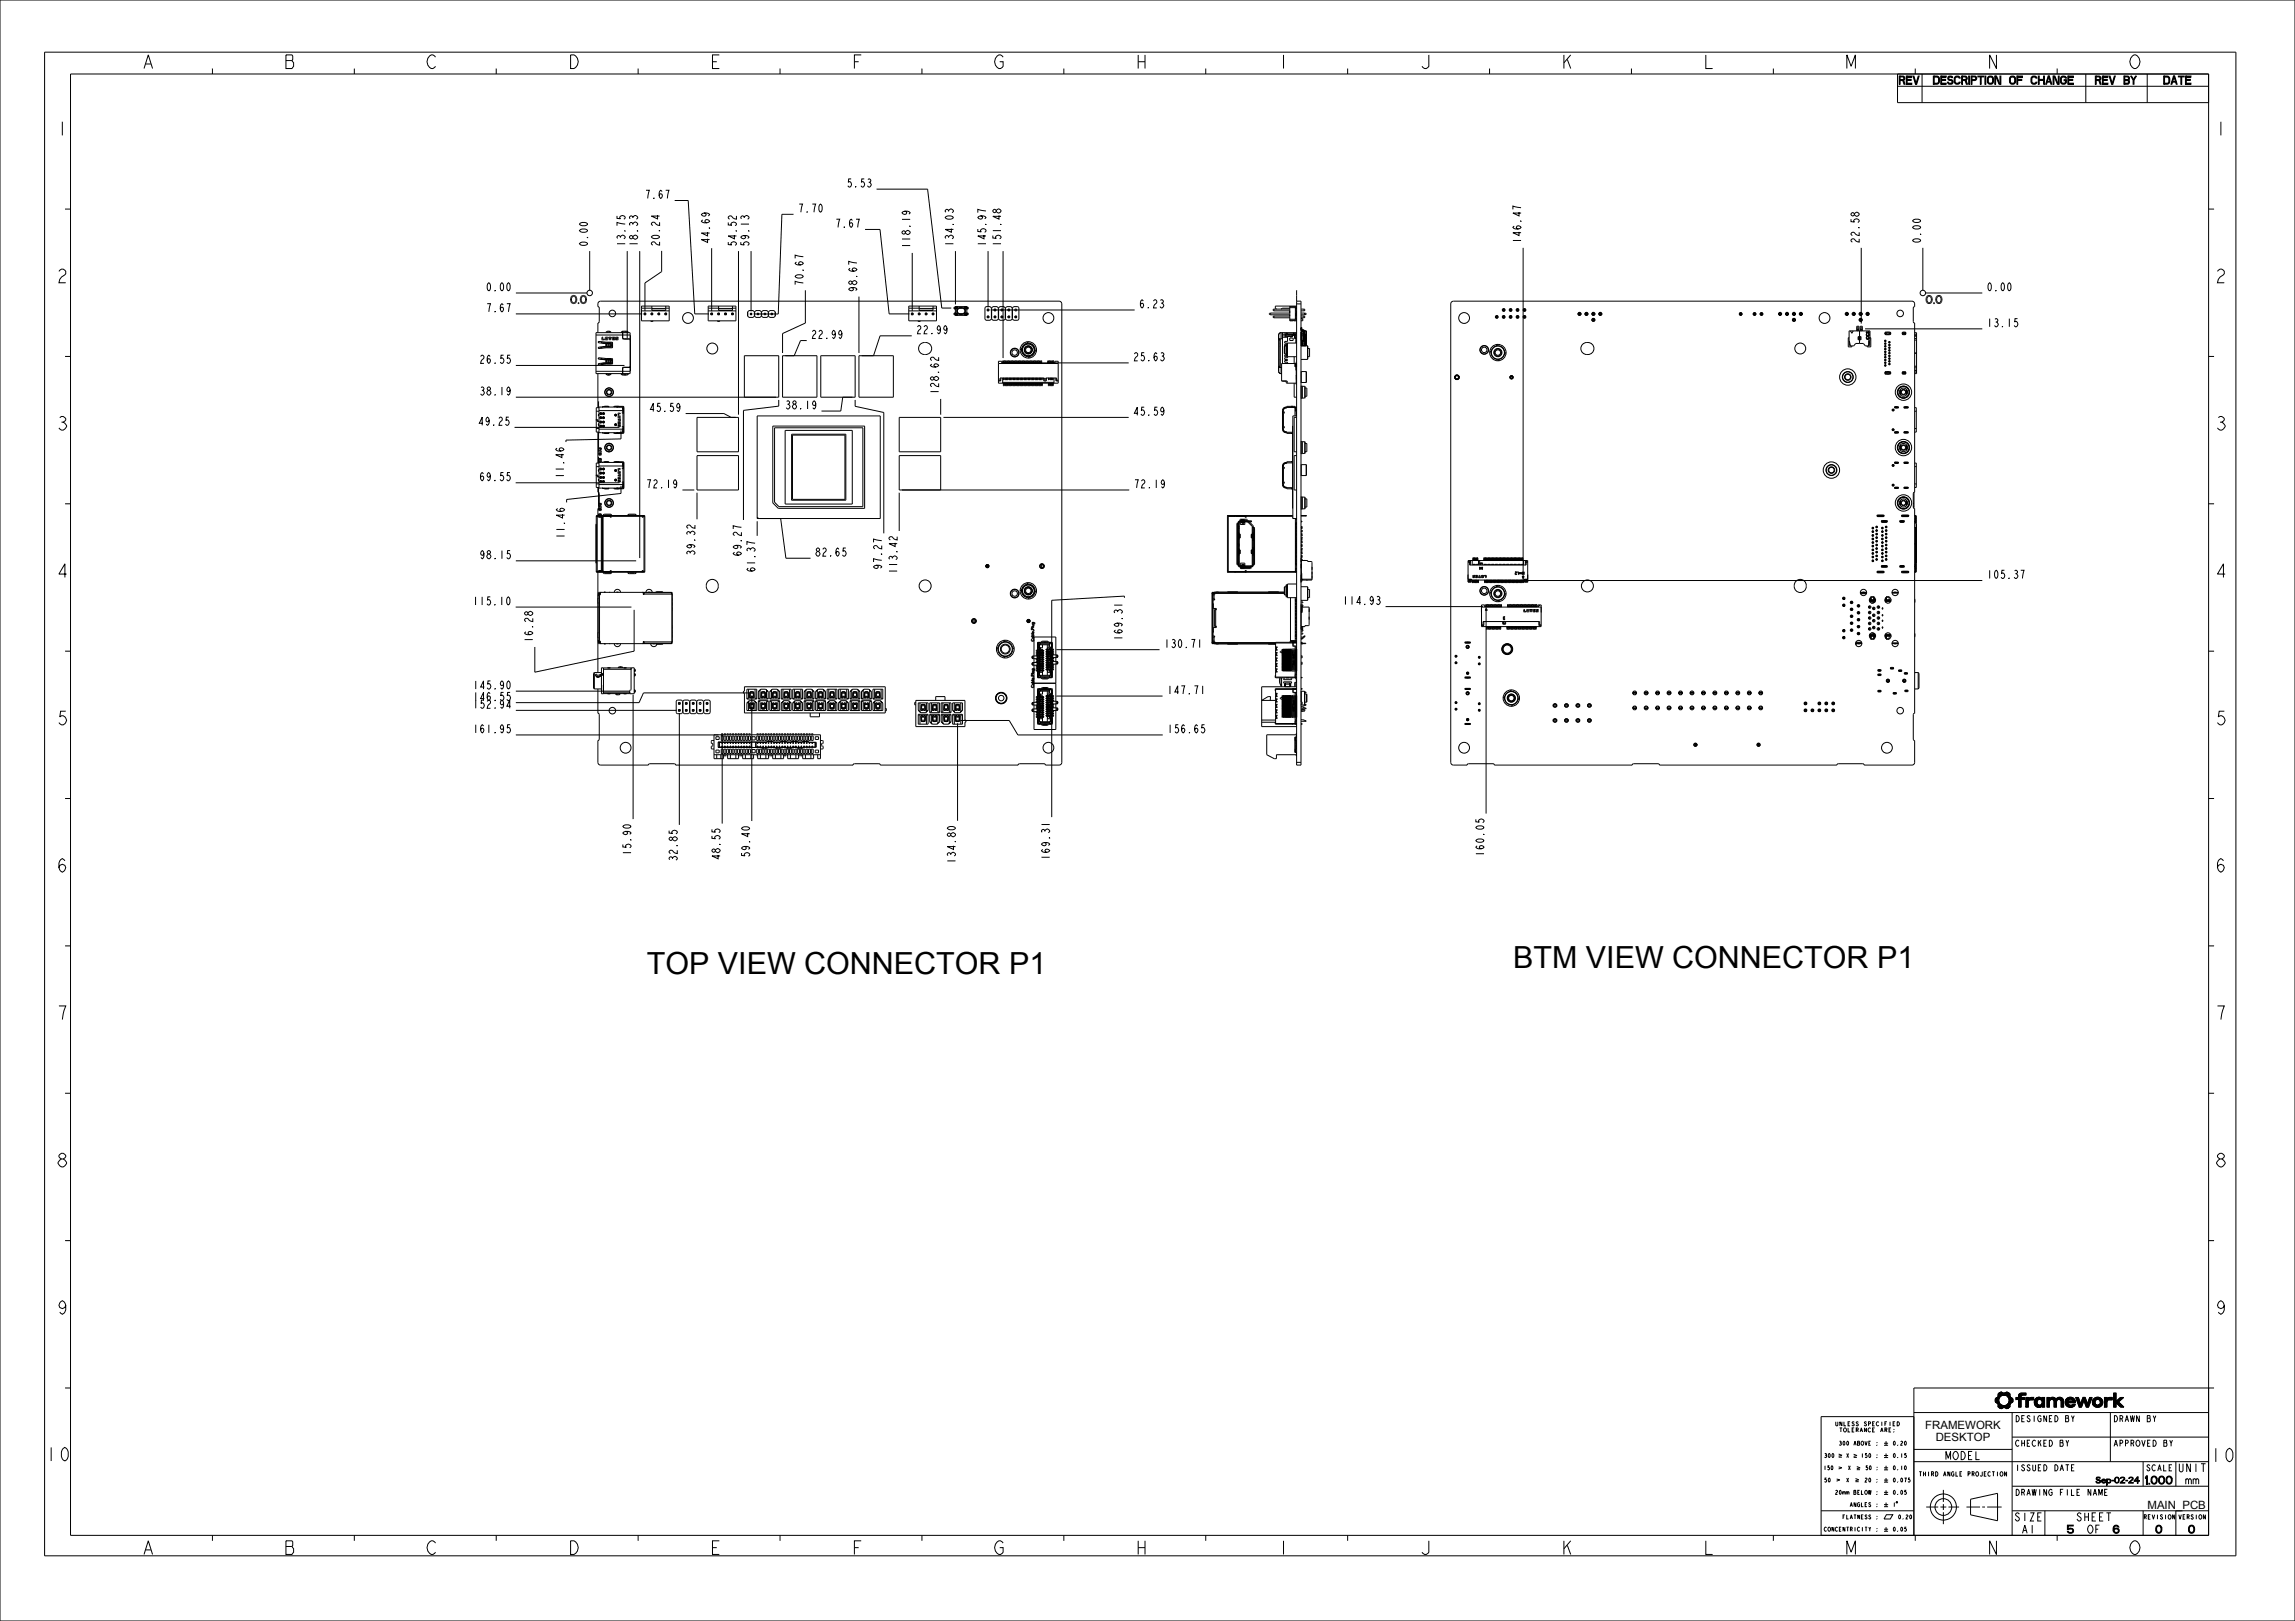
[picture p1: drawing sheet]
<svg xmlns="http://www.w3.org/2000/svg" width="841mm" height="594mm" viewBox="0 0 841 594" stroke-linecap="round" stroke-linejoin="round" font-family="sans-serif">
<defs><g id="words">
<g font-size="11.2">
<text x="237" y="356.8">TOP VIEW CONNECTOR P1</text>
<text x="554.5" y="354.7">BTM VIEW CONNECTOR P1</text>
</g>
<g font-size="6.5">
<text x="51.8" y="25.1">A</text>
<text x="103.8" y="25.1">B</text>
<text x="155.8" y="25.1">C</text>
<text x="207.8" y="25.1">D</text>
<text x="259.8" y="25.1">E</text>
<text x="311.8" y="25.1">F</text>
<text x="363.8" y="25.1">G</text>
<text x="415.8" y="25.1">H</text>
<text x="467.8" y="25.1">I</text>
<text x="519.8" y="25.1">J</text>
<text x="571.8" y="25.1">K</text>
<text x="623.8" y="25.1">L</text>
<text x="675.8" y="25.1">M</text>
<text x="727.8" y="25.1">N</text>
<text x="779.8" y="25.1">O</text>
<text x="20.3" y="49.6">1</text>
<text x="811.3" y="49.6">1</text>
<text x="20.3" y="103.6">2</text>
<text x="811.3" y="103.6">2</text>
<text x="20.3" y="157.6">3</text>
<text x="811.3" y="157.6">3</text>
<text x="20.3" y="211.6">4</text>
<text x="811.3" y="211.6">4</text>
<text x="20.3" y="265.6">5</text>
<text x="811.3" y="265.6">5</text>
<text x="20.3" y="319.6">6</text>
<text x="811.3" y="319.6">6</text>
<text x="20.3" y="373.6">7</text>
<text x="811.3" y="373.6">7</text>
<text x="20.3" y="427.6">8</text>
<text x="811.3" y="427.6">8</text>
<text x="20.3" y="481.6">9</text>
<text x="811.3" y="481.6">9</text>
<text x="16.2" y="535.4">10</text>
<text x="809.5" y="535.7">10</text>
<text x="51.8" y="569.6">A</text>
<text x="103.8" y="569.6">B</text>
<text x="155.8" y="569.6">C</text>
<text x="207.8" y="569.6">D</text>
<text x="259.8" y="569.6">E</text>
<text x="311.8" y="569.6">F</text>
<text x="363.8" y="569.6">G</text>
<text x="415.8" y="569.6">H</text>
<text x="467.8" y="569.6">I</text>
<text x="519.8" y="569.6">J</text>
<text x="571.8" y="569.6">K</text>
<text x="623.8" y="569.6">L</text>
<text x="675.8" y="569.6">M</text>
<text x="727.8" y="569.6">N</text>
<text x="779.8" y="569.6">O</text>
</g>
<g font-size="4.2">
<text x="705.5" y="523.6">FRAMEWORK</text>
<text x="709.3" y="528.1">DESKTOP</text>
<text x="787" y="552.9">MAIN_PCB</text>
</g>
<g font-size="3.9">
<text x="695.9" y="30.9">REV</text>
<text x="706.7" y="30.9">DESCRIPTION OF CHANGE</text>
<text x="767.7" y="30.9">REV BY</text>
<text x="792.8" y="30.9">DATE</text>
<text x="310.1" y="68.6">5.53</text>
<text x="236.1" y="72.7">7.67</text>
<text x="292.3" y="77.8">7.70</text>
<text x="305.9" y="83.3">7.67</text>
<text x="260" y="89.4" transform="rotate(-90 260 89.4)">44.69</text>
<text x="557.4" y="89.3" transform="rotate(-90 557.4 89.3)">146.47</text>
<text x="681.3" y="89.3" transform="rotate(-90 681.3 89.3)">22.58</text>
<text x="703.9" y="89.3" transform="rotate(-90 703.9 89.3)">0.00</text>
<text x="215.3" y="90.5" transform="rotate(-90 215.3 90.5)">0.00</text>
<text x="229.1" y="90.5" transform="rotate(-90 229.1 90.5)">13.75</text>
<text x="233.7" y="90.5" transform="rotate(-90 233.7 90.5)">18.33</text>
<text x="241.7" y="90.4" transform="rotate(-90 241.7 90.4)">20.24</text>
<text x="269.9" y="90.5" transform="rotate(-90 269.9 90.5)">54.52</text>
<text x="274.5" y="90.5" transform="rotate(-90 274.5 90.5)">59.13</text>
<text x="333.5" y="91.2" transform="rotate(-90 333.5 91.2)">118.19</text>
<text x="349.4" y="90.5" transform="rotate(-90 349.4 90.5)">134.03</text>
<text x="361.3" y="90.5" transform="rotate(-90 361.3 90.5)">145.97</text>
<text x="366.8" y="90.5" transform="rotate(-90 366.8 90.5)">151.48</text>
<text x="177.9" y="106.6">0.00</text>
<text x="294.4" y="104.9" transform="rotate(-90 294.4 104.9)">70.67</text>
<text x="314" y="107.2" transform="rotate(-90 314 107.2)">98.67</text>
<text x="727.9" y="106.6">0.00</text>
<text x="417.3" y="112.8">6.23</text>
<text x="177.9" y="114.3">7.67</text>
<text x="727.9" y="119.8">13.15</text>
<text x="297.1" y="124">22.99</text>
<text x="335.6" y="122.3">22.99</text>
<text x="175.5" y="133.2">26.55</text>
<text x="415.1" y="132.2">25.63</text>
<text x="175.5" y="144.8">38.19</text>
<text x="287.5" y="149.9">38.19</text>
<text x="344" y="144.7" transform="rotate(-90 344 144.7)">128.62</text>
<text x="175.1" y="155.9">49.25</text>
<text x="237.7" y="150.8">45.59</text>
<text x="415.1" y="152.2">45.59</text>
<text x="175.5" y="176.2">69.55</text>
<text x="206.6" y="175.5" transform="rotate(-90 206.6 175.5)">11.46</text>
<text x="236.6" y="178.8">72.19</text>
<text x="415.3" y="178.8">72.19</text>
<text x="206.9" y="197.6" transform="rotate(-90 206.9 197.6)">11.46</text>
<text x="254.7" y="203.8" transform="rotate(-90 254.7 203.8)">39.32</text>
<text x="298.5" y="203.8">82.65</text>
<text x="175.5" y="204.8">98.15</text>
<text x="271.7" y="204" transform="rotate(-90 271.7 204)">69.27</text>
<text x="276.7" y="209.9" transform="rotate(-90 276.7 209.9)">61.37</text>
<text x="323.1" y="208.9" transform="rotate(-90 323.1 208.9)">97.27</text>
<text x="328.8" y="210.5" transform="rotate(-90 328.8 210.5)">113.42</text>
<text x="727.9" y="212">105.37</text>
<text x="173.1" y="221.7">115.10</text>
<text x="491.8" y="221.5">114.93</text>
<text x="195.2" y="235.6" transform="rotate(-90 195.2 235.6)">16.28</text>
<text x="411.3" y="234.9" transform="rotate(-90 411.3 234.9)">169.31</text>
<text x="426.4" y="237.3">130.71</text>
<text x="173.1" y="252.5">145.90</text>
<text x="173.1" y="256.7">146.55</text>
<text x="427.5" y="254.3">147.71</text>
<text x="173.1" y="259.5">152.94</text>
<text x="173.1" y="268.6">161.95</text>
<text x="427.6" y="268.6">156.65</text>
<text x="231.2" y="313.7" transform="rotate(-90 231.2 313.7)">15.90</text>
<text x="248.2" y="315.8" transform="rotate(-90 248.2 315.8)">32.85</text>
<text x="263.9" y="315.3" transform="rotate(-90 263.9 315.3)">48.55</text>
<text x="274.7" y="314.4" transform="rotate(-90 274.7 314.4)">59.40</text>
<text x="350.1" y="316.7" transform="rotate(-90 350.1 316.7)">134.80</text>
<text x="384.7" y="315.3" transform="rotate(-90 384.7 315.3)">169.31</text>
<text x="543.8" y="314" transform="rotate(-90 543.8 314)">160.05</text>
<text x="712.8" y="534.9">MODEL</text>
<text x="798.1" y="539.4">UNIT</text>
<text x="784" y="543.9">1.000 mm</text>
<text x="738.1" y="557.4">SIZE</text>
<text x="760.8" y="557.4">SHEET</text>
<text x="740.7" y="561.9">A1</text>
<text x="757.4" y="561.9">5</text>
<text x="764.7" y="561.9">OF</text>
<text x="774.3" y="561.9">6</text>
<text x="789.9" y="561.9">0</text>
<text x="801.9" y="561.9">0</text>
</g>
<g font-size="2.9">
<text x="738.3" y="521">DESIGNED BY</text>
<text x="774.3" y="521">DRAWN BY</text>
<text x="738.3" y="530">CHECKED BY</text>
<text x="774.3" y="530">APPROVED BY</text>
<text x="738.3" y="539">ISSUED DATE</text>
<text x="786.4" y="539">SCALE</text>
<text x="764.6" y="543.5">Sep-02-24</text>
<text x="738.3" y="548">DRAWING FILE NAME</text>
</g>
<g font-size="2.1">
<text x="703.4" y="540.9">THIRD ANGLE PROJECTION</text>
<text x="785.6" y="556.7">REVISION</text>
<text x="798.3" y="556.7">VERSION</text>
</g>
<g font-size="2">
<text x="672.6" y="522.5">UNLESS</text>
<text x="674.1" y="524.7">TOLERANCE</text>
<text x="682.9" y="522.5">SPECIFIED</text>
<text x="688.7" y="524.7">ARE:</text>
<text x="674.1" y="529.6">300 ABOVE :</text>
<text x="693.5" y="529.6">0.20</text>
<text x="668.7" y="538.6">150</text>
<text x="668.8" y="534.1">300</text>
<text x="676.7" y="534.1">X</text>
<text x="677.4" y="538.6">X</text>
<text x="682" y="534.1">150 :</text>
<text x="683.6" y="538.6">50 :</text>
<text x="693.5" y="534.1">0.15</text>
<text x="693.5" y="538.6">0.10</text>
<text x="668.8" y="543.1">50</text>
<text x="676.7" y="543.1">X</text>
<text x="683.3" y="543.1">20 :</text>
<text x="693.5" y="543.1">0.075</text>
<text x="672.7" y="547.6">20mm BELOW :</text>
<text x="693.5" y="547.6">0.05</text>
<text x="675.4" y="556.6">FLATNESS :</text>
<text x="678" y="552.1">ANGLES :</text>
<text x="693.5" y="552.1">1</text>
<text x="695.4" y="556.6">0.20</text>
<text x="668.8" y="561.1">CONCENTRICITY :</text>
<text x="693.5" y="561.1">0.05</text>
</g>
</g></defs>
<g fill="#000">
<path d="M731.3 513.8l1.2-.1 .1 .3-.7 .2zM731.3 512.4l1.4-.2-.2 1.5-1.2 .1zM731.9 514.2l.7-.2 .8 .8-1.2 .6v-.8zM733.1 510.2h.4zM732.2 511.5l1.9-.3-.8 .3-.6 .7-1.3 .2 .6-.4zM733.2 516.2l.3-.1zM732.5 510.5l1-.3 .5 .3zM732.7 515.9l1.4-.1-.9 .4zM732.4 510.6l1.7-.1zM732.5 515.8h1.9zM732.3 510.7l4-.1 .2 .3-4.3 .6zM734.1 511.2l2.4-.3v.6l-1 .1z"/>
<path d="M732.2 515.4l1.2-.6 3.1 .6-.2 .3-3.8 .1zM734.5 515.8l1.8-.1-1.1 .4zM734.7 510.5l.9-.3zM735.2 516.1l.9-.2zM734.4 510.5l1.2-.3 .7 .4zM734.7 515.1l1.8-.4v.7zM735.5 511.6h1zM735.4 514.8l1.2-.2zM735.6 511.7h1zM735.5 514.7l1.1-.2zM735.7 511.8h.9zM735.6 514.6l1-.1z"/>
<path d="M735.8 511.9h.9zM735.8 514.4l.9-.1zM735.9 512h.8zM735.9 514.3l.9-.1zM736 512.1l.7-.1 .7 .4-1.2 .1zM736.1 514l1.4-.2-1.6 .5zM736.2 512.5h1.3zM736.2 513.8l1.3-.1zM736.2 512.6h1.3zM736.2 513.7h1.3zM736.3 512.7h1.3zM736.3 513.6l1.3-.1z"/>
<path d="M736.3 512.9h1.3zM736.3 513.4l1.3-.1zM736.3 513l1.3-.1v.3l-1.3 .1zM736.3 513.3l1.3-.1zM738.8 512.1h.9l.9-.5v.5l-1.8 .7zM739.7 511.6l1-.1-1 .6zM739.7 511.5l1-.1zM739.7 511.4l1.1-.1zM740 510.8l.7-.3h1.7v.7h-2.6zM739.7 511.3l1.2-.1zM739.8 511.2h1.4zM738.8 512.8l1.8-.7h1.3v.7h-1.3v2.8h-.9v-2.8z"/>
<path d="M743.3 513.4v2.2h-.9zM742.4 512.1h.9v.6l.6-.6h1.3v.9l-1.8 .2-1 2.4zM745.8 512.7l1.6 .1-1.7 .1zM745.5 514l.9-.1zM745.5 513.7l.9-.1v.3l-.9 .1zM745.5 514.2h.9zM745.5 513.6l1-.1zM745.5 514.3h1zM745.5 513.4l1-.1zM745.6 514.4l1 .1zM745.6 513.3l1-.1zM745.6 514.6h1z"/>
<path d="M745.6 513.1h1.1zM745.7 513l1.2-.1zM745.7 514.7h1.1zM745.7 514.8h1.2zM745.7 512.9l1.6-.1zM746.6 512.1h1zM747 515.7h.4zM745.8 514.9h1.8l.7-.6v.8zM746.8 515.6h.9zM746.4 512.2h1.4zM746.1 512.4l.3-.2 1.7 .1zM746.4 515.5h1.6z"/>
<path d="M746.3 515.4h1.8zM746 512.5h2.2zM746.1 515.3l2.1-.1zM746 512.5h2.3zM746 515.2l2.3-.1zM745.9 512.6h2.4zM745.8 515l2.5 .1-2.3 .1zM748.3 512.1h.9v3.5h-.9v-2l-.4-.7 .4-.3zM745.8 512.7l2.5-.1-.4 .3zM750.1 512.1h.9v3.5h-.9zM751.8 512.8h2.7l-.8 .6-.1 2.2h-.9v-2.2l-.4-.5zM751.2 512.4l1.2-.4 1 .7-1.7 .1-.6 .5z"/>
<path d="M753.7 512.4l.9-.4a1.39 1.39 0 0 1 1.5 1.1l-.9 .1-.5-.4h-1.3zM755.2 513.2l.9-.1 .1 2.5h-.9zM756.9 514.3h.9zM756.9 513.3l.9-.2zM756.9 514.4h.9zM756.9 513.1l1-.1zM756.9 514.6h1zM757 513l1-.1zM757 514.7h1zM757.1 512.9l1.1-.1zM757.1 514.8h1.1zM757.1 512.8l1.5-.1z"/>
<path d="M757.1 514.9h1.3zM757.3 512.6a1.89 1.89 0 0 1 3.1 .6l-.9 .1-.7-.6-1.7 .1zM757.2 515h1.5zM758.3 515.7l1.1-.1zM757.2 515l3.3-.4-.3 .5-2.8 .1zM756.9 513.4h3.6v.5l-3.7 .1zM757.4 515.2l2.8-.1-.8 .5-1.1 .1zM759.5 513.3l.9-.1 .1 .2zM756.8 514l3.7-.1-2.8 .1-.8 .3zM760.7 512.1h.9l.8 2.4-.4 1.1zM763.3 512.1h.8l.9 2.3 1.6-2.3-1.3 3.5h-.8l-.9-2.4-.9 2.4h-.7zM765.8 512.1h.8l-1.6 2.3z"/>
<path d="M766.8 514l.9-.1zM766.8 513.7l.9-.1v.3l-.9 .1zM766.8 514.2h.9zM766.8 513.6l.9-.1zM766.8 514.3h1zM766.8 513.4l1-.1zM766.9 514.4l.9 .1zM766.9 513.3l1-.1zM766.9 514.6h1zM766.9 513.1l1.1-.1zM767 514.7h1.1zM767 513l1.2-.1z"/>
<path d="M767 514.8h1.3zM767 512.9l1.6-.1zM767.3 512.6a1.94 1.94 0 0 1 3.2 .7l-.9 .1-.8-.6-1.8 .1zM767.1 514.9h3.1a1.97 1.97 0 0 1-3.1 0zM769.6 513.4l.9-.1-.1 1.4-.2 .2h-1.4l.7-.5zM772.1 513.4v2.2h-.9zM771.2 512.1h.9v.6l.6-.6h1.3v.9l-1.8 .2-1 2.4zM774.5 510.5h.9v3l1.6-1.4h1.2l-1.9 1.6 2 1.9h-1.2l-1.7-1.6v1.6h-.9z"/>
</g>
<g fill="none" stroke="#000" stroke-width=".37">
<path d="M0 0h841v594h-841zM16.3 19.1h803v551h-803zM25.8 27.1h783.5v535.5h-783.5zM77.8 25.1v2M129.8 25.1v2M181.8 25.1v2M233.8 25.1v2M285.8 25.1v2M337.8 25.1v2M389.8 25.1v2M441.8 25.1v2M493.8 25.1v2"/>
<path d="M545.8 25.1v2M597.8 25.1v2M649.8 25.1v2M695.3 27.1v10.5h114M695.3 31.6h114M701.8 25.1v2M704.3 27.1v10.5M753.8 25.1v2M764.3 27.1v10.5M786.8 27.1v10.5M23.8 76.6h2M247.2 73.5h5l2.4 41.5h5.2"/>
<path d="M290.8 78.5h-4.3l-1.3 36.6h-9M321.2 69.3h18.7l5.2 43.6h3.5M809.3 76.6h2M216.1 92v14.4M229.8 92v31.9M234.4 92v112.5M242.5 91.9v7.6l-6.2 4.2v10.3M260.8 90.9v23.1M270.6 92v59.9M275.2 92v22.1M317 84.1h5.5l3.3 30.9h7.5M334.3 92.7v21.3"/>
<path d="M350.1 92v19.6M362.1 92v20.6M367.6 92v39.2M558.1 90.8v121.7M682 90.8v27.8M704.6 90.8v15.6M189 115h46.3M189 107.4h26.1M295.1 106.4v12l-8.3 3.8v7.1M314.8 108.7v20.6M363.1 113.6h52.7M705.6 107.4h20.8"/>
<path d="M23.8 130.6h2M189 133.9h39.8M295.6 124.8h-2.2l-2.4 5.5h-3.2M334.1 123.1h-11.6l-2.4 7.2h-4.3M368.4 133h45.2M683.4 120.5h43M809.3 130.6h2M188.6 156.6h38.4M189 145.5h95.4M227.6 157.7v3.1l-20.2 .5v.7M251.2 151.5h14.1l2.6 1.4h1.7M285.4 146.5v2.3l-13 1.6v40.1"/>
<path d="M312.4 145.5h-3.6l-.7 5.1h-7.1M313.4 146.5v2.4l10.5 2.2v44.3M344.7 146.2v5.7M345.7 152.9h67.9M189 176.9h38M227.6 178v2.8l-20 2.2v1.1M250.1 179.5h4.3M330.5 179.5h83.3M23.8 184.6h2M255.4 180.5v9.8M277.5 191v5.4M278.5 190h7.6l1.9 14.6h9"/>
<path d="M329.5 180.5v14.1M809.3 184.6h2M189 205.5h44.1M412 219v-.6l-26.6 1.6v16.8M559.3 212.7h167.1M23.8 238.6h2M189 222.5h42.4M232.4 223.5v15.1l-36.4 7.7v-9.2M387.1 238.1h37.8M507.7 222.3h35.7M544.6 222.5v75.6M809.3 238.6h2"/>
<path d="M189 253.3h41.7M232 254.6v45.6M274.5 253.9h-38.7l-1.6 3.6h-45.2M275.5 254.9v46M387.1 255.1h38.9M189 269.3h74.3M189 260.3h58.9M248.9 261.3v41M264.6 269.3v32.5M350.9 265v35.8M351.9 264h17.9l3.2 5.3h53.1M385.4 263.5v35.9"/>
<path d="M23.8 292.6h2M809.3 292.6h2M23.8 346.6h2M809.3 346.6h2M23.8 400.6h2M809.3 400.6h2M23.8 454.6h2M809.3 454.6h2M23.8 508.6h2M701.3 517.6h108M701.3 519.1h-34v43.5M731.3 513.8l1.2-.1 .1 .3-.7 .2z"/>
<path d="M731.3 512.4l1.4-.2-.2 1.5-1.2 .1zM731.9 514.2l.7-.2 .8 .8-1.2 .6v-.8zM732.2 511.5l1.9-.3-.8 .3-.6 .7-1.3 .2 .6-.4zM732.2 515.4l1.2-.6 3.1 .6-.2 .3-3.8 .1zM732.3 510.7l1.2-.5a1.27 1.27 0 0 0 1.7 0l.8 .2 .5 .5a1.37 1.37 0 0 0 1 1.6l-.1 1.4a1.37 1.37 0 0 0-.9 1.6l-1.3 .7a1.26 1.26 0 0 0-1.7-.1l-.3 .1a1.35 1.35 0 0 1-1-1.6l-1-.9 .1-1.3a1.27 1.27 0 0 0 .9-1.5zM732.3 510.7l4-.1 .2 .3-4.3 .6zM732.4 510.6l1.7-.1zM732.5 510.5l1-.3 .5 .3zM732.5 515.8h1.9zM732.7 515.9l1.4-.1-.9 .4zM733.1 510.2h.4zM733.2 516.2l.3-.1z"/>
<path d="M734.1 511.2l2.4-.3v.6l-1 .1zM734.4 510.5l1.2-.3 .7 .4zM734.5 515.8l1.8-.1-1.1 .4zM734.7 515.1l1.8-.4v.7zM734.7 510.5l.9-.3zM735.2 516.1l.9-.2zM735.4 514.8l1.2-.2zM735.5 511.6h1zM735.5 514.7l1.1-.2zM735.6 511.7h1zM735.6 514.6l1-.1zM735.7 511.8h.9z"/>
<path d="M735.8 511.9h.9zM735.8 514.4l.9-.1zM735.9 512h.8zM735.9 514.3l.9-.1zM736 512.1l.7-.1 .7 .4-1.2 .1zM736.1 514l1.4-.2-1.6 .5zM736.2 512.5h1.3zM736.2 513.8l1.3-.1zM736.2 512.6h1.3zM736.2 513.7h1.3zM736.3 512.7h1.3zM736.3 513.6l1.3-.1z"/>
<path d="M736.3 512.9h1.3zM736.3 513.4l1.3-.1zM736.3 513l1.3-.1v.3l-1.3 .1zM736.3 513.3l1.3-.1zM737.3 517.6v45M738.8 512.1h.9l.9-.5v.5l-1.8 .7zM738.8 512.8l1.8-.7h1.3v.7h-1.3v2.8h-.9v-2.8zM739.7 511.6l1-.1-1 .6zM739.7 511.5l1-.1zM739.7 511.4l1.1-.1zM739.7 511.3l1.2-.1zM739.8 511.2h1.4z"/>
<path d="M740 510.8l.6-.3h1.8v.7h-1.4l-.3 .3-.1 .6h1.3v.7h-1.3v2.8h-.9v-2.8h-.9v-.7h.9zM740 510.8l.7-.3h1.7v.7h-2.6zM742.4 512.1h.9v.6l.6-.6h1.3v.9l-1.8 .2-1 2.4zM742.4 512.1h.9v.6l.6-.6h1.3v.9h-1.3l-.5 .3-.1 2.3h-.9zM743.3 513.4v2.2h-.9zM745.5 513.7l.9-.1v.3l-.9 .1zM745.5 514l.9-.1zM745.5 513.6l1-.1zM745.5 514.2h.9zM745.5 513.4l1-.1zM745.5 514.3h1zM745.6 513.3l1-.1z"/>
<path d="M745.6 514.4l1 .1zM745.6 514.6h1zM745.6 513.1h1.1zM745.7 514.7h1.1zM745.7 513l1.2-.1zM745.7 514.8h1.2zM745.7 512.9l1.6-.1zM745.8 514.9h1.8l.7-.6v.8zM745.8 515l2.5 .1-2.3 .1zM745.8 512.7l2.5-.1-.4 .3zM745.8 512.7l1.6 .1-1.7 .1zM745.9 512.6h2.4z"/>
<path d="M746 515.2l2.3-.1zM746 512.5h2.2zM746 512.5h2.3zM746 512.5l1.2-.5 1.1 .6v-.5h.9v3.5h-.9v-.5l-1 .6-1.3-.4-.5-1.4zM746.1 515.3l2.1-.1zM746.1 512.4l.3-.2 1.7 .1zM746.3 515.4h1.8zM746.4 515.5h1.6zM746.4 512.2h1.4zM746.6 512.1h1zM746.8 515.6h.9zM747 515.7h.4z"/>
<path d="M748.3 512.1h.9v3.5h-.9v-2l-.4-.7 .4-.3zM750.1 512.1h.9v3.5h-.9zM750.1 512.1h.9v.6l.7-.6h.8l.9 .7 .9-.7 1.2 .1 .7 1v2.4h-.9v-2.2l-.8-.6-.8 .6-.1 2.2h-.9v-2.2l-.8-.6-.8 .6-.1 2.2h-.9zM751.2 512.4l1.2-.4 1 .7-1.7 .1-.6 .5zM751.8 512.8h2.7l-.8 .6-.1 2.2h-.9v-2.2l-.4-.5zM753.7 512.4l.9-.4a1.39 1.39 0 0 1 1.5 1.1l-.9 .1-.5-.4h-1.3zM755.2 513.2l.9-.1 .1 2.5h-.9zM756.8 514l3.7-.1-2.8 .1-.8 .3zM756.9 513.4h3.6v.5l-3.7 .1zM756.9 514.3h.9zM756.9 513.3l.9-.2zM756.9 514.4h.9z"/>
<path d="M756.9 513.1l1-.1zM756.9 514.6h1zM757 513l1-.1zM757 514.7h1zM757.1 512.9l1.1-.1zM757.1 514.8h1.1zM757.1 512.8l1.5-.1zM757.1 514.9h1.3zM757.2 515l3.3-.4-.3 .5-2.8 .1zM757.2 515h1.5zM757.3 512.6a1.89 1.89 0 0 1 3.1 .6l-.9 .1-.7-.6-1.7 .1zM757.3 512.5l1.3-.5 1.3 .5 .6 1.5h-2.8l.3 .6 .5 .3 2-.3-.3 .6-1.4 .5-1.4-.5-.6-1.3z"/>
<path d="M757.4 515.2l2.8-.1-.8 .5-1.1 .1zM758 512.9l.9-.2 .7 .7h-1.9zM758.3 515.7l1.1-.1zM759.5 513.3l.9-.1 .1 .2zM760.7 512.1h.9l.8 2.4-.4 1.1zM760.7 512.1h.9l.8 2.4 .9-2.4h.8l.9 2.3 .8-2.3h.8l-1.3 3.5h-.8l-.9-2.4-.9 2.4h-.7zM763.3 512.1h.8l.9 2.3 1.6-2.3-1.3 3.5h-.8l-.9-2.4-.9 2.4h-.7zM765.8 512.1h.8l-1.6 2.3zM766.8 513.7l.9-.1v.3l-.9 .1zM766.8 514l.9-.1zM766.8 513.6l.9-.1zM766.8 514.2h.9z"/>
<path d="M766.8 513.4l1-.1zM766.8 514.3h1zM766.9 513.3l1-.1zM766.9 514.4l.9 .1zM766.9 513.1l1.1-.1zM766.9 514.6h1zM767 513l1.2-.1zM767 514.7h1.1zM767 512.9l1.6-.1zM767 514.8h1.3zM767.1 514.9h3.1a1.97 1.97 0 0 1-3.1 0zM767.3 512.6a1.94 1.94 0 0 1 3.2 .7l-.9 .1-.8-.6-1.8 .1z"/>
<path d="M769.6 513.4l.9-.1-.1 1.4-.2 .2h-1.4l.7-.5zM771.2 512.1h.9v.6l.6-.6h1.3v.9l-1.8 .2-1 2.4zM771.2 512.1h.9v.6l.6-.6h1.3v.9h-1.3l-.5 .3-.1 2.3h-.9zM772.1 513.4v2.2h-.9zM773.3 517.6v18M774.5 510.5h.9v3l1.6-1.4h1.2l-1.9 1.6 2 1.9h-1.2l-1.7-1.6v1.6h-.9zM811.3 508.6h-110v54M673.8 537.5l1.2 .3-1.3 .5M673.8 534h1.2M673.8 532.8l1.2 .5-1.2 .3M679.3 534h1.2M679.3 532.9l1.2 .5-1.2 .3"/>
<path d="M680.4 538.6h1.2M680.4 537.4l1.3 .5M681.6 537.9l-1.2 .3M690.4 538.6h1.5M690.4 528.9h1.5M690.4 529.6h1.5M690.4 533.4h1.5M690.4 534.1h1.5M690.4 537.9h1.5M691.1 528.1v1.5M691.1 532.6v1.5M691.1 537.1v1.5"/>
<path d="M701.3 531.1h36M701.3 535.6h108M737.3 526.6h72M785.3 535.6v9M797.3 535.6v9M667.3 553.6h34M673 542l1.2 .3-1.2 .5M679.9 542.9h1.2M679.9 541.8l1.2 .5-1.2 .3M690.4 542.4h1.5M690.4 543.1h1.5M690.4 546.9h1.5"/>
<path d="M690.4 547.6h1.5M690.4 551.4h1.5M690.4 552.1h1.5M691.1 541.6v1.5M691.1 546.1v1.5M691.1 550.6v1.5M691.1 559.6v1.5M691.3 555.1h2.3l-.9 1.5h-2.3zM695 550.2l.3 .2-.1 .3-.4-.1zM705.9 552.2h4.4M711.1 552.2h2.1M712.1 546v4.4"/>
<path d="M712.1 551.2v2.1M712.1 554.1v4.4M714 552.2h3.9M720.6 552.2h5M722.1 549.4l9.9-2.2v10.1l-9.9-2.2zM726.4 552.2h1M728.2 552.2h5.3M737.3 544.6h72M737.3 553.6h72M749.3 553.6v9M785.3 553.6v9M797.3 553.6v9"/>
<path d="M77.8 562.6v2M129.8 562.6v2M181.8 562.6v2M233.8 562.6v2M285.8 562.6v2M337.8 562.6v2M389.8 562.6v2M441.8 562.6v2M493.8 562.6v2M649.8 562.6v2M690.4 560.4h1.5M690.4 561.1h1.5"/>
<path d="M701.8 562.6v2M753.8 562.6v2"/>
<circle cx="734.4" cy="513.2" r="1.93"/>
<circle cx="747.4" cy="513.9" r="1.03"/>
<circle cx="768.7" cy="513.9" r="1.88"/>
<circle cx="768.7" cy="513.9" r="1.04"/>
<circle cx="712.1" cy="552.2" r="4.8"/>
<circle cx="712.1" cy="552.2" r="3.1"/>
</g>
<!-- layer: 5_4 -->
<path d="M456 207.4h.2" fill="none" stroke="#000" stroke-width=".37"/>
<!-- layer: ASSEM_MEM -->
<g fill="none" stroke="#000" stroke-width=".37">
<path d="M209.5 108.5a1.43 1.43 0 0 1 1.8 .6 1.43 1.43 0 0 1-.4 1.9 1.43 1.43 0 0 1-1.8-.6 1.43 1.43 0 0 1 .4-1.9zM209.7 108.8l.2-.2a1.12 1.12 0 0 1 1.2 1.1 1.12 1.12 0 0 1-1.2 1.2l-.5-.9zM211.8 110.9h.4v.3h-.4zM213.1 108.5a1.43 1.43 0 0 1 1.8 .6 1.43 1.43 0 0 1-.4 1.9 1.43 1.43 0 0 1-1.8-.6 1.43 1.43 0 0 1 .4-1.9zM213.3 108.8l.2-.2a1.12 1.12 0 0 1 1.1 1.1 1.12 1.12 0 0 1-1.1 1.2l-.5-.9zM235.1 112.2h10.1v5.4h-10.1zM235.1 113.9h10.1M235.1 112.9h3.8M236 114.7v.7M236 114.7l.2 .2M236 115.4h.7M236 114.7h.7"/>
<path d="M236.2 115.2l-.2 .2M236.2 114.9v.3M236.2 115.2h.3M236.2 114.9h.3M236.5 114.9v.3M236.5 115.2l.2 .2M236.7 114.7l-.2 .2M236.7 114.7v.7M238.4 117.6l.5 .2 .4-.2M238.6 114.7v.7M238.6 114.7l.1 .2M238.6 115.4h.6"/>
<path d="M238.6 114.7h.6M238.7 115.2l-.1 .2M238.7 114.9v.3M238.7 115.2h.4M238.7 114.9h.4M238.9 112.2v1.5h5.1v-1.5M238.9 113h5.1M239.1 114.9v.3M239.1 115.2l.1 .2M239.2 114.7l-.1 .2M239.2 114.7v.7M241.1 114.7v.7"/>
<path d="M241.1 114.7l.1 .2M241.1 115.4h.6M241.1 114.7h.6M241.2 115.2l-.1 .2M241.2 114.9v.3M241.2 115.2h.4M241.2 114.9h.4M241.6 114.9v.3M241.6 115.2l.1 .2M241.7 114.7l-.1 .2M241.7 114.7v.7M243.6 114.7v.7"/>
<path d="M243.6 114.7l.2 .2M243.6 115.4h.7M243.6 114.7h.7M243.8 115.2l-.2 .2M243.8 114.9v.3M243.8 115.2h.3M243.8 114.9h.3M244 112.9h1.2M244.1 114.9v.3M244.1 115.2l.2 .2M244.3 114.7l-.2 .2M244.3 114.7v.7"/>
<path d="M259.5 112.2h10.2v5.4h-10.2zM259.5 113.9h10.2M259.5 112.9h3.8M260.5 114.7v.7M260.5 114.7l.1 .2M260.5 115.4h.6M260.5 114.7h.6M260.6 115.2l-.1 .2M260.6 114.9v.3M260.6 115.2h.4M260.6 114.9h.4M261 114.9v.3"/>
<path d="M261 115.2l.1 .2M261.1 114.7l-.1 .2M261.1 114.7v.7M262.9 117.6l.4 .2 .5-.2M263 114.7v.7M263 114.7l.2 .2M263 115.4h.7M263 114.7h.7M263.2 115.2l-.2 .2M263.2 114.9v.3M263.2 115.2h.3M263.2 114.9h.3"/>
<path d="M263.3 112.2v1.5h5.1v-1.5M263.3 113h5.1M263.5 114.9v.3M263.5 115.2l.2 .2M263.7 114.7l-.2 .2M263.7 114.7v.7M265.5 114.7v.7M265.5 114.7l.2 .2M265.5 115.4h.7M265.5 114.7h.7M265.7 115.2l-.2 .2M265.7 114.9v.3"/>
<path d="M265.7 115.2h.3M265.7 114.9h.3M266 114.9v.3M266 115.2l.2 .2M266.2 114.7l-.2 .2M266.2 114.7v.7M268.1 114.7v.7M268.1 114.7l.1 .2M268.1 115.4h.6M268.1 114.7h.6M268.2 115.2l-.1 .2M268.2 114.9v.3"/>
<path d="M268.2 115.2h.4M268.2 114.9h.4M268.4 112.9h1.3M268.6 114.9v.3M268.6 115.2l.1 .2M268.7 114.7l-.1 .2M268.7 114.7v.7M274 114.3l.5-.5h1.5l.5 .5 .5-.5h1.5l.5 .5 .5-.5h1.6l.5 .5 .5-.5h1.5l.5 .5v1.5l-.5 .5h-1.5l-.5-.5-.5 .5h-1.6l-.5-.5-.5 .5h-1.5l-.5-.5-.5 .5h-1.5l-.5-.5zM274 114.4v1.3M276.4 114.4l.1 1.3zM279 114.4l.1 1.3zM281.5 114.4l.1 1.3z"/>
<path d="M284.1 115.7h.1M284.1 114.4h.1M333 112.2h10.2v5.4h-10.2zM333 113.9h10.2M333 112.9h3.8M334 114.7v.7M334 115.4h.6M334 114.7h.6M334 114.7l.1 .2M334.1 115.2l-.1 .2M334.1 114.9v.3M334.1 115.2h.4"/>
<path d="M334.1 114.9h.4M334.5 114.9v.3M334.5 115.2l.1 .2M334.6 114.7l-.1 .2M334.6 114.7v.7M336.4 117.6l.4 .2 .5-.2M336.5 114.7v.7M336.5 115.4h.7M336.5 114.7h.7M336.5 114.7l.2 .2M336.7 115.2l-.2 .2M336.7 114.9v.3"/>
<path d="M336.7 115.2h.3M336.7 114.9h.3M336.8 112.2v1.5h5.1v-1.5M336.8 113h5.1M337 114.9v.3M337 115.2l.2 .2M337.2 114.7l-.2 .2M337.2 114.7v.7M339 114.7v.7M339 115.4h.7M339 114.7h.7M339 114.7l.2 .2"/>
<path d="M339.2 115.2l-.2 .2M339.2 114.9v.3M339.2 115.2h.3M339.2 114.9h.3M339.5 114.9v.3M339.5 115.2l.2 .2M339.7 114.7l-.2 .2M339.7 114.7v.7M341.6 114.7v.7M341.6 115.4h.6M341.6 114.7h.6M341.6 114.7l.1 .2"/>
<path d="M341.7 115.2l-.1 .2M341.7 114.9v.3M341.7 115.2h.4M341.7 114.9h.4M341.9 112.9h1.3M342.1 114.9v.3M342.1 115.2l.1 .2M342.2 114.7l-.1 .2M342.2 114.7v.7M349.9 112.6v.6l.4-.1M350 112.6v.6M350 114.8v.5"/>
<path d="M350.1 112.6v.6M350.1 114.8v.5M350.1 115.5h4.2M350.1 112.5h4.2M350.1 112.6h-.5v.6h.5M350.1 114.7h-.5v.7h.5M350.1 112.4v3.1M350.2 115.3h.1M350.2 113.1v.1M350.2 112.7h.1M350.2 115.3v.1M350.2 112.6h.1"/>
<path d="M350.2 112.5v.1M350.2 115.4h.1M350.2 112.5h.1M350.2 114.7v.1M350.2 114.7l.1 .1M350.2 113.2h.1M350.2 112.6l.1 .5M350.2 115.3l.2 .1M350.2 115.4l.1 .1M350.2 114.7h.2M350.2 113.2h.2M350.2 114.7h.1"/>
<path d="M350.2 114.7l.8 .7M350.3 115.4h.1M350.3 115.4v.1M350.3 115.2l-.1 .1M350.3 113.1l-.1 .1M350.3 114.8h-.4v.5M350.3 114.8l-.1 .5M350.3 115.2l.2 .2M350.3 113.1l.1 .1M350.3 112.5h-.1M350.3 112.5h.1M350.3 115.5h.1"/>
<path d="M350.3 115.4l.1 .1M350.3 112.5h.5M350.4 115.5h.1M350.4 112.4l-.1 .1M350.4 112.4l.5 .1M350.4 112.4h.1M350.4 114.7l-.1 .1M350.4 114.7l.6 .6M350.4 115.4l.1 .1M350.4 112.5l-.2 .2M350.4 112.5h.1M350.5 112.4l-.1 .1"/>
<path d="M350.5 115.4h-.1M350.5 112.4v.1M350.5 115.4v.1M350.5 115.4h.3M350.6 114.2h.1M350.6 114.2a1.43 1.43 0 0 1 2-1.5 1.26 1.26 0 0 1 1.2 1.5M350.6 114.2a1.79 1.79 0 0 0 1.6 1.1 1.79 1.79 0 0 0 1.6-1.1M350.8 112.4v.1M350.8 115.4l.1 .1M350.8 112.5l.2 .2M350.9 112.5h-.1M350.9 112.5h.1"/>
<path d="M351 115.3v.1M351 112.5v.2M351 112.5l-.8 .7M351 112.7l-.6 .5M351 115.3l-.2 .1M351 115.4l-.1 .1M351.8 112.9a1.1 1.1 0 0 0-1.1 1.1 1.1 1.1 0 0 0 1.1 1.1M351.8 113a1 1 0 0 0-1 1 1 1 0 0 0 1 1M351.8 112.9v.1M351.8 115v.1M351.8 115.1h.8M351.8 115h.8"/>
<path d="M351.8 113h.8M351.8 112.9h.8M352.6 112.9a1.1 1.1 0 0 1 1.1 1.1 1.1 1.1 0 0 1-1.1 1.1M352.6 113a1 1 0 0 1 1 1 1 1 0 0 1-1 1M352.6 112.9v.1M352.6 115v.1M353.4 115.3v.1M353.4 112.5v.2M353.4 115.4l.1 .1M353.4 115.3l.2 .1M353.4 112.7l.6 .5M353.4 112.5l.8 .7"/>
<path d="M353.5 112.5h-.1M353.6 115.4l-.1 .1M353.6 112.5l-.2 .2M353.6 115.4h.3M353.6 112.4v.1M353.8 114.2h.1M353.9 115.4h.1M353.9 112.5l.2 .2M354 112.5h-.1M354 115.4h.1M354 112.5l.2 .2M354 114.7h.1"/>
<path d="M354 114.7l-.6 .6M354 114.7l.1 .1M354 115.5h.1M354 112.4h.1M354 112.4l.1 .1M354 112.4l-.5 .1M354.1 112.5h.1M354.1 115.4l-.1 .1M354.1 112.5h-.5M354.1 115.5h-.1M354.1 115.5h.1M354.1 115.2l.1 .1"/>
<path d="M354.1 113.1l-.1 .1M354.1 115.2l-.2 .2M354.1 112.7v.4M354.1 114.8v.4M354.1 114.8h.4v.5M354.1 115.4h.1M354.1 115.4v.1M354.1 114.7l-.7 .7M354.1 114.7h.1M354.2 115.4l-.1 .1M354.2 112.5h.1M354.2 112.5v.1"/>
<path d="M354.2 115.3v.1M354.2 112.6h.1M354.2 112.7h-.1M354.2 115.3l-.2 .1M354.2 112.6v.5M354.2 114.7v.6M354.2 113.2h-.2M354.2 114.7l-.1 .1M354.2 112.7h.1M354.2 115.4h.1M354.2 115.3h.1M354.2 113.1v.1"/>
<path d="M354.2 112.4v3.1M354.3 112.6h.5v.6h-.5M354.3 114.7h.5v.7l-.5-.1M354.4 112.6v.6M354.4 114.8v.5M354.5 112.6v.6l-.4-.1M360.9 112.7l.4-.3h1.5l.5 .5 .5-.5h1.6l.5 .5 .5-.5h1.5l.5 .5 .5-.5h1.6l.5 .5 .5-.5h1.5l.4 .3v4.3l-.4 .4h-1.5l-.5-.5-.5 .5h-1.6l-.5-.5-.5 .5h-1.5l-.5-.5-.5 .5h-1.6l-.5-.5-.5 .5h-1.5l-.4-.4zM361.8 113.3v.6M361.8 115.8v.7M361.8 116.5h.6M361.8 115.8h.6M361.8 113.9h.6"/>
<path d="M361.8 113.3h.6M361.8 115.8l.1 .1M361.8 113.3l.1 .1M361.9 113.8l-.1 .1M361.9 116.4l-.1 .1M361.9 113.4v.4M361.9 115.9v.5M361.9 116.4h.4M361.9 115.9h.4M361.9 113.8h.4M361.9 113.4h.4M362.3 113.4v.4"/>
<path d="M362.3 115.9v.5M362.3 116.4l.1 .1M362.3 113.8l.1 .1M362.4 113.3l-.1 .1M362.4 115.8l-.1 .1M362.4 113.3v.6M362.4 115.8v.7M363.3 113l.1 3.8zM364.3 113.3v.6M364.3 115.8v.7M364.3 116.5h.6M364.3 115.8h.6"/>
<path d="M364.3 113.9h.6M364.3 113.3h.6M364.3 115.8l.1 .1M364.3 113.3l.1 .1M364.4 113.8l-.1 .1M364.4 116.4l-.1 .1M364.4 113.4v.4M364.4 115.9v.5M364.4 116.4h.4M364.4 115.9h.4M364.4 113.8h.4M364.4 113.4h.4"/>
<path d="M364.8 113.4v.4M364.8 115.9v.5M364.8 116.4l.1 .1M364.8 113.8l.1 .1M364.9 113.3l-.1 .1M364.9 115.8l-.1 .1M364.9 113.3v.6M364.9 115.8v.7M365.8 113l.1 3.8zM366.8 113.3v.6M366.8 115.8v.7M366.8 116.5h.7"/>
<path d="M366.8 115.8h.7M366.8 113.9h.7M366.8 113.3h.7M366.8 115.8l.1 .1M366.8 113.3l.1 .1M366.9 113.8l-.1 .1M366.9 116.4l-.1 .1M366.9 113.4v.4M366.9 115.9v.5M366.9 116.4h.5M366.9 115.9h.5M366.9 113.8h.5"/>
<path d="M366.9 113.4h.5M367.4 113.4v.4M367.4 115.9v.5M367.4 116.4l.1 .1M367.4 113.8l.1 .1M367.5 113.3l-.1 .1M367.5 115.8l-.1 .1M367.5 113.3v.6M367.5 115.8v.7M368.4 113l.1 3.8zM369.4 113.3v.6M369.4 115.8v.7"/>
<path d="M369.4 116.5h.6M369.4 115.8h.6M369.4 113.9h.6M369.4 113.3h.6M369.4 115.8l.1 .1M369.4 113.3l.1 .1M369.5 113.8l-.1 .1M369.5 116.4l-.1 .1M369.5 113.4v.4M369.5 115.9v.5M369.5 116.4h.4M369.5 115.9h.4"/>
<path d="M369.5 113.8h.4M369.5 113.4h.4M369.9 113.4v.4M369.9 115.9v.5M369.9 116.4l.1 .1M369.9 113.8l.1 .1M370 113.3l-.1 .1M370 115.8l-.1 .1M370 113.3v.6M370 115.8v.7M370.9 113l.1 3.8zM371.9 113.3h.7v.6h-.7z"/>
<path d="M371.9 115.8v.7M371.9 116.5h.7M371.9 115.8h.7M371.9 115.8l.1 .1M372 116.4l-.1 .1M372 115.9v.5M372 116.4h.5M372 115.9h.5M372.5 115.9v.5M372.5 116.4l.1 .1M372.6 115.8l-.1 .1M372.6 115.8v.7"/>
<path d="M465.6 115.4h7M465.6 114.7h7M465.6 114.7l-.5 .2v.3l.5 .2M465.6 114.7v.7M466.8 116.5h5.8M466.8 115.8h5.8M466.8 113.9h5.8M466.8 113.3h5.8M466.8 113.3l-.3 .1v.4l.3 .1M466.8 115.8l-.3 .1v.5l.3 .1M466.8 113.3v.6M466.8 115.8v.7"/>
<path d="M472.6 115.7h.1M472.6 114.4h.1M472.6 114.3h.1M472.6 112.9h-2.6l-.6 .4M472.6 112.2v5.4h2.5M472.6 117.4h2.5M472.6 112.4h2.5M472.6 117h2.5M472.6 112.7h2.5M474.7 116.5h.4M474.7 115.8h.4M474.7 115.3h.4"/>
<path d="M474.7 114.8h.4M474.7 113.9h.4M474.7 113.3h.4M474.7 113.2h.4M474.7 112.8v4.2M474.7 116.6h.4M475 112.8v.4M475 114.8v.5M475.1 114.6h.1M475.1 114.5h.1M475.1 106.4v174h1.6v-170h-1.6M475.1 115.5l-.4 .1"/>
<path d="M475.1 115.4l-.4 .1M475.1 112.2h-7.8v.8l.5 .3M475.1 111.4h1.6M476.7 116.5h1.1M476.7 115.8h1.1M476.7 115.4h1.3M476.7 114.7h1.3M476.7 113.9h1.1M476.7 113.3h1.1M476.7 116.7h.4M477.1 116.7l.3 .7-.7 .2M477.1 116.7v.9"/>
<path d="M477.8 113.3l.3 .1v.4l-.3 .1M477.8 115.8l.3 .1v.5l-.3 .1M477.8 113.3v.6M477.8 115.8v.7M478 114.7v.7M478 114.7l.6 .2v.3l-.6 .2M531.9 110.7l.7-.3h168a1 1 0 0 1 1 1v1l-.5 .5v5l.5 .5v62l-.5 .5v5l.5 .5v75l-.5 .5v9l.5 .5v8a1 1 0 0 1-1 1h-17.5l-.5-.5h-9l-.5 .5h-65l-.5-.5h-9l-.5 .5h-50.5l-.5-.5h-9l-.5 .5h-5a1 1 0 0 1-1-1v-168zM548.1 115.8l.2 .1M548.3 116.4h.4M548.3 115.9h.4M548.3 116.4l-.2 .1M548.3 115.9v.5"/>
<path d="M548.7 115.9v.5M548.7 116.4l.1 .1M548.8 115.8h-.6v.7h.6M548.8 115.8v.7M548.8 115.8l-.1 .1M550.7 115.8l.1 .1M550.7 113.2l.1 .2M550.7 115.8h.6v.7h-.6M550.7 113.3h.6v.6h-.6zM550.7 115.8v.7M550.8 116.4h.4M550.8 115.9h.4"/>
<path d="M550.8 113.8h.4M550.8 113.4h.4M550.8 113.8l-.1 .1M550.8 116.4l-.1 .1M550.8 113.4v.4M550.8 115.9v.5M551.2 113.4v.4M551.2 115.9v.5M551.2 116.4l.2 .1M551.2 113.8l.2 .1M551.4 113.2l-.2 .2M551.4 115.8l-.2 .1"/>
<path d="M553.2 115.8l.1 .1M553.2 113.2l.1 .2M553.2 116.5h.7M553.2 115.8h.7M553.2 113.3v.6h.7v-.6M553.2 113.3h.7M553.2 115.8v.7M553.3 116.4h.5M553.3 115.9h.5M553.3 113.8h.5M553.3 113.4h.5M553.3 113.8l-.1 .1"/>
<path d="M553.3 116.4l-.1 .1M553.3 113.4v.4M553.3 115.9v.5M553.8 113.4v.4M553.8 115.9v.5M553.8 116.4l.1 .1M553.8 113.8l.1 .1M553.9 115.8v.7M553.9 113.2l-.1 .2M553.9 115.8l-.1 .1M555.8 115.8l.1 .1M555.8 113.2l.1 .2"/>
<path d="M555.8 113.3h.6v.6h-.6zM555.9 116.4h.4M555.9 115.9h.4M555.9 113.8h.4M555.9 113.4h.4M555.9 113.8l-.1 .1M555.9 116.4l-.1 .1M555.9 113.4v.4M555.9 115.9v.5M556.3 113.4v.4M556.3 115.9v.5M556.3 116.4l.2 .1"/>
<path d="M556.3 113.8l.2 .1M556.4 115.8h-.6v.7h.6M556.4 115.8v.7M556.5 113.2l-.2 .2M556.5 115.8l-.2 .1M558.3 115.8l.1 .1M558.3 113.2l.1 .2M558.3 115.8h.7v.7h-.7M558.3 113.3h.7v.6h-.7zM558.3 115.8v.7M558.4 116.4h.5M558.4 115.9h.5"/>
<path d="M558.4 113.8h.5M558.4 113.4h.5M558.4 113.8l-.1 .1M558.4 116.4l-.1 .1M558.4 113.4v.4M558.4 115.9v.5M558.9 113.4v.4M558.9 115.9v.5M558.9 116.4l.1 .1M558.9 113.8l.1 .1M559 113.2l-.1 .2M559 115.8l-.1 .1"/>
<path d="M578.3 114.8v.5M578.4 114.6l.2 .3M578.5 114.7h.6v.7h-.6zM578.6 115.5h.5M578.6 114.5h.5M578.6 115.2h.4M578.6 114.9h.4M578.6 115.2l-.2 .2M578.6 114.9v.3M579 114.9v.3M579 115.2l.2 .2M579.2 114.6l-.2 .3"/>
<path d="M579.3 114.8v.5M580.8 114.8v.5M581 114.6l.2 .3M581 114.7h.7v.7h-.7zM581.1 115.5h.5M581.1 114.5h.5M581.2 115.2h.3M581.2 114.9h.3M581.2 115.2l-.2 .2M581.2 114.9v.3M581.5 114.9v.3M581.5 115.2l.3 .2"/>
<path d="M581.8 114.6l-.3 .3M581.9 114.8v.5M583.4 114.8v.5M583.4 117.6h.9M583.5 114.6l.2 .3M583.5 117.6a.5 .5 0 0 1 0-.7 .5 .5 0 0 1 .7 0 .5 .5 0 0 1 .1 .7M583.6 114.7h.6v.7h-.6zM583.6 115.5h.6M583.6 114.5h.6M583.7 115.2h.4M583.7 114.9h.4M583.7 115.2l-.2 .2"/>
<path d="M583.7 114.9v.3M584.1 114.9v.3M584.1 115.2l.2 .2M584.3 114.6l-.2 .3M584.4 114.8v.5M585.9 114.8v.5M586 114.6l.3 .3M586.1 114.7h.7v.7h-.7zM586.2 115.5h.5M586.2 114.5h.5M586.3 115.2h.3M586.3 114.9h.3"/>
<path d="M586.3 115.2l-.3 .2M586.3 114.9v.3M586.6 114.9v.3M586.6 115.2l.2 .2M586.8 114.6l-.2 .3M586.9 114.8v.5M651.8 114.8v.5M651.9 114.6l.2 .3M652 114.7h.6v.7h-.6zM652.1 115.5h.5M652.1 114.5h.5M652.1 115.2h.4"/>
<path d="M652.1 114.9h.4M652.1 115.2l-.2 .2M652.1 114.9v.3M652.5 114.9v.3M652.5 115.2l.2 .2M652.7 114.6l-.2 .3M652.8 114.8v.5M654.3 114.8v.5M654.5 114.6l.2 .3M654.5 114.7h.7v.7h-.7zM654.6 115.5h.5M654.6 114.5h.5"/>
<path d="M654.7 115.2h.3M654.7 114.9h.3M654.7 115.2l-.2 .2M654.7 114.9v.3M655 114.9v.3M655 115.2l.3 .2M655.3 114.6l-.3 .3M655.4 114.8v.5M656.9 114.8v.5M656.9 117.6h.9M657 114.6l.2 .3M657 117.6a.5 .5 0 0 1 0-.7 .5 .5 0 0 1 .7 0 .5 .5 0 0 1 .1 .7"/>
<path d="M657.1 114.7h.6v.7h-.6zM657.1 115.5h.6M657.1 114.5h.6M657.2 115.2h.4M657.2 114.9h.4M657.2 115.2l-.2 .2M657.2 114.9v.3M657.6 114.9v.3M657.6 115.2l.2 .2M657.8 114.6l-.2 .3M657.9 114.8v.5M659.4 114.8v.5"/>
<path d="M659.5 114.6l.3 .3M659.6 114.7h.7v.7h-.7zM659.7 115.5h.5M659.7 114.5h.5M659.8 115.2h.3M659.8 114.9h.3M659.8 115.2l-.3 .2M659.8 114.9v.3M660.1 114.9v.3M660.1 115.2l.2 .2M660.3 114.6l-.2 .3M660.4 114.8v.5"/>
<path d="M676.3 114.8v.5M676.4 114.6l.2 .3M676.4 114.7h.7v.7h-.7zM676.5 115.5h.5M676.5 114.5h.5M676.6 115.2h.3M676.6 114.9h.3M676.6 115.2l-.2 .2M676.6 114.9v.3M676.9 114.9v.3M676.9 115.2l.3 .2M677.2 114.6l-.3 .3"/>
<path d="M677.3 114.8v.5M678.8 114.8v.5M678.9 114.6l.2 .3M679 114.7h.6v.7h-.6zM679 115.5h.6M679 114.5h.6M679.1 115.2h.4M679.1 114.9h.4M679.1 115.2l-.2 .2M679.1 114.9v.3M679.5 114.9v.3M679.5 115.2l.2 .2"/>
<path d="M679.7 114.6l-.2 .3M679.8 114.8v.5M681.3 114.8v.5M681.4 117.6h.9M681.4 114.6l.3 .3M681.5 117.6a.5 .5 0 0 1 0-.7 .5 .5 0 0 1 .7 0 .5 .5 0 0 1 0 .7M681.5 114.7h.7v.7h-.7zM681.6 115.5h.5M681.6 114.5h.5M681.7 115.2h.3M681.7 114.9h.3M681.7 115.2l-.3 .2"/>
<path d="M681.7 114.9v.3M682 114.9v.3M682 115.2l.2 .2M682.2 114.6l-.2 .3M682.4 114.8v.5M683.9 114.8v.5M684 114.6l.2 .3M684.1 114.7h.6v.7h-.6zM684.1 115.5h.5M684.1 114.5h.5M684.2 115.2h.4M684.2 114.9h.4"/>
<path d="M684.2 115.2l-.2 .2M684.2 114.9v.3M684.6 114.9v.3M684.6 115.2l.2 .2M684.8 114.6l-.2 .3M684.9 114.8v.5M706.2 108.5a1.43 1.43 0 0 1 1.9 .6 1.43 1.43 0 0 1-.5 1.9 1.43 1.43 0 0 1-1.8-.6 1.43 1.43 0 0 1 .4-1.9zM706.4 108.8l.2-.2a1.12 1.12 0 0 1 1.2 1.1 1.12 1.12 0 0 1-1.2 1.2l-.5-.9zM708.6 110.9h.3v.3h-.3zM709.8 108.5a1.43 1.43 0 0 1 1.8 .6 1.43 1.43 0 0 1-.4 1.9 1.43 1.43 0 0 1-1.8-.6 1.43 1.43 0 0 1 .4-1.9zM710 108.8l.2-.2a1.12 1.12 0 0 1 1.1 1.1 1.12 1.12 0 0 1-1.1 1.2l-.5-.9zM218.4 121.9h12.5v15h-12.5z"/>
<path d="M218.4 136.1h12.5M218.4 122.8h12.5M219.1 121.9v-3.5l.5-.5v-5l-.5-.5v-1a1 1 0 0 1 1-1h168a1 1 0 0 1 1 1v168a1 1 0 0 1-1 1h-5l-.5-.5h-9l-.5 .5h-50.5l-.5-.5h-9l-.5 .5h-65l-.5-.5h-9l-.5 .5h-17.5a1 1 0 0 1-1-1v-8l.5-.5v-9l-.5-.5v-8.9M219.1 136.9v12.5M219.8 127.2l.6 .1M220.4 131.5l-.6 .1M220.4 125.2v.5M220.4 127.1v.5M220.4 131.2v.5M220.4 133.1v.5M220.6 125.2v.5M220.6 127.1v.5"/>
<path d="M220.6 131.2v.5M220.6 133.1v.5M220.6 123.6h.3v.7h.6v.2h-.9zM220.7 127.1h3.8M220.7 133.1h.1M220.7 133.1h3.8M220.9 124.3h.1M220.9 133.1h.4M221 127.1h.3M221.2 131.7v.1M221.2 133v.1M221.2 125.7v.1"/>
<path d="M221.2 127v.1M221.3 125.7l-.4 .1M221.8 123.6h.9v.9h-.9zM222 125.9h1.7l.2 .7M222 131.9h1.7l.2 .3M222 132.9l-2.5 .3-.3 .3 .3 .2 4.7-.3 .3-.3M222 127l-2.5 .2-.3 .3 .3 .2 4.7-.3 .3-.3M222 125.9v1.1M222 131.9v1M222 136.9a1.09 1.09 0 0 0 1.9 0M222 121.9a1.09 1.09 0 0 1 1.9 0M222.1 123.9v.3"/>
<path d="M222.1 124.2h.1M222.1 123.9h.1M222.1 123.9h.3M222.3 125.9v1M222.3 131.9v1M222.4 121.9l.4-.2 .8 .2M222.4 124.2h-.3M222.5 123.9h.1M222.5 124.2h-.1M222.5 123.9v.3M222.8 125.9v1M222.8 131.9v1"/>
<path d="M222.9 125.9v1M222.9 131.9v1M223.3 137.2l-.3 .3M223.4 123.8h.1M223.4 131.9h.1M223.4 125.9h.1M223.5 131.9l.2 .3M223.5 132.9h-.1M223.5 125.9l.2 .3M223.5 126.9h-.1M223.5 125.9v1M223.5 131.9v1"/>
<path d="M223.5 121.4l-.2 .3M223.6 136.9l-.4 .3-.8-.3-.3 .2M223.7 123.8v.7h-.3v-.7M223.7 123.8h.1M223.7 123.8l.3-.2h-1l.4 .2M223.7 132.6l-.2 .3M223.7 126.6l-.2 .3M223.7 126.2v.4M223.7 132.2v.4M223.7 132.6l.8 .1M223.7 132.2h.2M223.7 126.6h.2"/>
<path d="M223.9 132.1h.6M223.9 132.2l-.2 .7h-1.7M223.9 126.6l-.2 .3-1.7 .1M224.1 131.7h.1M224.1 132.7l.1 .1M224.1 131.7l-3.1 .1M224.1 125.7h.1M224.1 126.7h.1M224.1 132.1h.1M224.1 133.1h.1M224.1 131.7l.1 .1M224.1 126.1h.1"/>
<path d="M224.1 126.7l.1 .1M224.1 125.7l.1 .1M224.2 131.8h.1M224.2 132.8h.1M224.2 132.1h-.1M224.2 127.1h-.1M224.2 126.8h.1M224.2 125.8h.1M224.2 126.1h-.1M224.3 132.1h-.1M224.3 132.8h.2M224.3 131.8h.2"/>
<path d="M224.3 126.1h-.1M224.3 127.1h-.1M224.3 127.1h.2M224.3 126.8h.2M224.3 126.1h.2M224.3 125.8h.2M224.5 125.7l-3.8 .1M224.5 131.7l-.3-.3-4.7-.3-.3 .2 .3 .3 2.5 .3M224.5 133.1h-.4M224.5 125.7l-.3-.3-4.7-.3-.3 .3 .3 .2 2.5 .3M224.5 131.7h-3.8M224.5 125.7v1.4"/>
<path d="M224.5 131.7v1.4M224.5 126.7h-.6M224.5 126.1l-.8 .1M224.6 123.8v.1M224.6 123.9v.1M224.6 124.3h.1M224.6 124.2v.1M224.6 123.8h.7v-.2h-.9v.9h.9v-.2h-.7M224.6 123.8h.1M224.6 124h.6l-.6 .1M224.6 124.1h.1M225.8 123.9l.1 .1"/>
<path d="M225.8 123.8v.1M225.9 123.8h.6v-.2l-.9 .1 .1 .4h.5M225.9 124h.5l.1 .4-1 .1v-.2h.7M225.9 123.8h-.1M226.2 124.1h.1M226.2 124.3h.1M226.2 124.1v.2M227.6 136.9l.7 .6 1.5-.1 .5-.5M227.9 136.9l.4 .3 1.7-.3M227.9 121.9l.4-.2 1.7 .2M228.1 137.1l-.2 .2M228.1 121.9l.1 2.3 2.2 .1 .5 .3"/>
<path d="M228.1 136.4h.1M228.1 122.4h.1M228.2 121.9v2.1l2.7 .2M228.3 121.4l-.7 .5M228.3 121.4h1.2M228.4 121.4l-.6 .5M229.2 137.2l-.3 .3M229.5 121.4l.8 .5M229.5 121.4l-.3 .3M229.8 124.2v.1M229.8 134.6v.1M230 121.9h.1"/>
<path d="M230.3 121.8l-.1 .1M230.9 134.2l-.5 .4h-2.2l-.1 2.3M230.9 134.7l-2.7 .2v2M230.9 122.9v13M230.9 133.7h.1M230.9 132.7h.1M230.9 131.7h.1M230.9 135.5h.1M230.9 130.7h.1M230.9 129.7h.1M230.9 128.7h.1M230.9 127.7h.1"/>
<path d="M230.9 126.7h.1M230.9 125.7h.1M230.9 123.3h.1M231 133.1h-.1M231 132.1h-.1M231 131.1h-.1M231 130.1h-.1M231 129.1h-.1M231 128.1h-.1M231 127.1h-.1M231 126.1h-.1M231 125.1h-.1"/>
<path d="M272.8 130.3h12.6v15.2h-12.6zM286.8 130.3h12.6v15.2h-12.6zM300.8 130.3h12.6v15.2h-12.6zM314.8 130.3h12.6v15.2h-12.6zM337.2 126.2a2.29 2.29 0 0 1 3.8 .3 2.29 2.29 0 0 1-1.8 3.4 2.23 2.23 0 0 1-2.3-1.1 2.23 2.23 0 0 1 .3-2.6zM365.9 139.6h.6M365.9 139.3h.9M365.9 133.2h21.9M366.8 139.3l-.3 .3M366.8 138.5v.8M367.1 133.2v-.8h-1.2v8h21.9v-8h-1.2v.8M367.4 138.5v1.9"/>
<path d="M367.4 133.2v-1h.3v1M367.5 132.9h.1M367.5 133.2v-.5l.1 .5M367.8 138.5v.8l.1-.8M367.8 138.8h.1M367.8 138.7h.1M367.9 133.2v-1h.3v1M368 132.9h.1M368 133.2v-.5l.1 .5M368.3 138.5v.8l.1-.8M368.3 138.8h.1M368.3 138.7h.1"/>
<path d="M368.4 133.2v-1h.3v1M368.5 132.9h.1M368.5 133.2v-.5l.1 .5M368.8 138.5v.8l.1-.8M368.8 138.8h.1M368.8 138.7h.1M368.9 133.2v-1h.3v1M369 132.9h.1M369 133.2v-.5l.1 .5M369.3 138.5v.8l.1-.8M369.3 138.8h.1M369.3 138.7h.1"/>
<path d="M369.4 133.2v-1h.3v1M369.5 132.9h.1M369.5 133.2v-.5l.1 .5M369.8 138.5v.8l.1-.8M369.8 138.8h.1M369.8 138.7h.1M369.9 133.2v-1h.3v1M370 132.9h.1M370 133.2v-.5l.1 .5M370.3 138.5v.8l.1-.8M370.3 138.8h.1M370.3 138.7h.1"/>
<path d="M370.4 133.2v-1h.3v1M370.5 132.9h.1M370.5 133.2v-.5l.1 .5M370.8 138.5v.8l.1-.8M370.8 138.8h.1M370.8 138.7h.1M370.9 133.2v-1h.3v1M371 132.9h.1M371 133.2v-.5l.1 .5M371.3 138.5v.8l.1-.8M371.3 138.8h.1M371.3 138.7h.1"/>
<path d="M371.4 133.2v-1h.3v1M371.5 132.9h.1M371.5 133.2v-.5l.1 .5M371.8 138.5v.8l.1-.8M371.8 138.8h.1M371.8 138.7h.1M371.9 133.2v-1h.3v1M372 132.9h.1M372 133.2v-.5l.1 .5M372.3 138.5v.8l.1-.8M372.3 138.8h.1M372.3 138.7h.1"/>
<path d="M372.4 133.2v-1h.3v1M372.5 132.9h.1M372.5 133.2v-.5l.1 .5M372.8 138.5v.8l.1-.8M372.8 138.8h.1M372.8 138.7h.1M372.9 133.2v-1h.3v1M373 132.9h.1M373 133.2v-.5l.1 .5M373.3 138.5v.8l.1-.8M373.3 138.8h.1M373.3 138.7h.1"/>
<path d="M373.4 133.2v-1h.3v1M373.5 132.9h.1M373.5 133.2v-.5l.1 .5M373.8 138.5v.8l.1-.8M373.8 138.8h.1M373.8 138.7h.1M373.9 133.2v-1h.3v1M374 132.9h.1M374 133.2v-.5l.1 .5M374.3 138.5v.8l.1-.8M374.3 138.8h.1M374.3 138.7h.1"/>
<path d="M374.4 127.7l-.6 .6M374.4 133.2v-1h.3v1M374.5 132.9h.1M374.5 133.2v-.5l.1 .5M374.8 138.5v.8l.1-.8M374.8 138.8h.1M374.8 138.7h.1M374.9 133.2v-1h.3v1M375 132.9h.1M375 133.2v-.5l.1 .5M375.3 138.5v.8l.1-.8M375.3 138.8h.1"/>
<path d="M375.3 138.7h.1M375.4 133.2v-1h.3v1M375.5 132.9h.1M375.5 133.2v-.5l.1 .5M375.8 138.5v.8l.1-.8M375.8 138.8h.1M375.8 138.7h.1M375.9 133.2v-1h.3v1M376 132.9h.1M376 133.2v-.5l.1 .5M376.3 138.5v.8l.1-.8M376.3 138.8h.1"/>
<path d="M376.3 138.7h.1M376.4 133.2v-1h.3v1M376.5 132.9h.1M376.5 133.2v-.5l.1 .5M376.8 138.5v.8l.1-.8M376.8 138.8h.1M376.8 138.7h.1M376.9 125.2l-.6 .6M376.9 133.2v-1h.3v1M377 132.9h.1M377 133.2v-.5l.1 .5M377.3 138.5v.8l.1-.8"/>
<path d="M377.3 138.8h.1M377.3 138.7h.1M377.4 130.6l-.6 .6M377.4 133.2v-1h.3v1M377.5 132.9h.1M377.5 133.2v-.5l.1 .5M377.8 138.5v.8l.1-.8M377.8 138.8h.1M377.8 138.7h.1M377.9 133.2v-1h.3v1M378 132.9h.1M378 133.2v-.5l.1 .5"/>
<path d="M378.3 138.5v.8l.1-.8M378.3 138.8h.1M378.3 138.7h.1M378.4 133.2v-1h.3v1M378.5 132.9h.1M378.5 133.2v-.5l.1 .5M378.8 138.5v.8l.1-.8M378.8 138.8h.1M378.8 138.7h.1M378.9 133.2v-1h.3v1M379 132.9h.1M379 133.2v-.5l.1 .5"/>
<path d="M379.3 138.5v.8l.1-.8M379.3 138.8h.1M379.3 138.7h.1M379.4 133.2v-1h.3v1M379.5 132.9h.1M379.5 133.2v-.5l.1 .5M379.8 138.5v.8l.1-.8M379.8 138.8h.1M379.8 138.7h.1M379.8 128.2l-.5 .6M379.9 133.2v-1h.3v1M380 132.9h.1"/>
<path d="M380 133.2v-.5l.1 .5M380.3 138.5v.8l.1-.8M380.3 138.8h.1M380.3 138.7h.1M380.4 133.2v-1h.3v1M380.5 132.9h.1M380.5 133.2v-.5l.1 .5M380.8 138.5v.8l.1-.8M380.8 138.8h.1M380.8 138.7h.1M380.9 133.2v-1h.3v1M381 132.9h.1"/>
<path d="M381 133.2v-.5l.1 .5M381.3 138.5v.8l.1-.8M381.3 138.8h.1M381.3 138.7h.1M381.4 133.2v-1h.3v1M381.5 132.9h.1M381.5 133.2v-.5l.1 .5M381.8 138.5v.8l.1-.8M381.8 138.8h.1M381.8 138.7h.1M382.4 139.1a.55 .55 0 0 0 .6 .6 .55 .55 0 0 0 .5-.6M382.4 139.1h.3"/>
<path d="M382.4 138.5v.6M382.7 139.1l.3 .3 .2-.3M382.7 139.1v-.6h-16.2v1.1M383.2 139.1h.3M383.2 139.1v-.6h4v1.1M383.5 138.5v.6M383.9 133.2v-1h.3v1M384 132.9h.1M384 133.2v-.5l.1 .5M384.3 138.5v.8l.1-.8M384.3 138.8h.1M384.3 138.7h.1"/>
<path d="M384.4 133.2v-1h.3v1M384.5 132.9h.1M384.5 133.2v-.5l.1 .5M384.8 138.5v.8l.1-.8M384.8 138.8h.1M384.8 138.7h.1M384.9 133.2v-1h.3v1M385 132.9h.1M385 133.2v-.5l.1 .5M385.3 138.5v.8l.1-.8M385.3 138.8h.1M385.3 138.7h.1"/>
<path d="M385.4 133.2v-1h.3v1M385.5 132.9h.1M385.5 133.2v-.5l.1 .5M385.8 138.5v.8l.1-.8M385.8 138.8h.1M385.8 138.7h.1M385.9 133.2v-1h.3v1M386 132.9h.1M386 133.2v-.5l.1 .5M386.2 138.5v1.9M386.9 139.3l.3 .3M386.9 139.3h.9"/>
<path d="M386.9 138.5v.8M387.2 139.6h.6M468.5 134.5h.5M468.5 124.3h.5M468.5 124h.1M468.5 134.9h.1M468.5 134.4h.5M468.5 134.2h.5M468.5 124.6h.5M468.5 124.4h.5M468.8 136.7l.6 .2M469 126.9h.1"/>
<path d="M469 132.9h.1M469 131.9h.1M469 125.9h.1M469 124.2v10.5M469.1 125.9h.1M469.1 131.9h-.1M469.4 121.9l-.6 .3-.3 .6v13.3l.3 .6M469.4 121.9l-.8 .5v1.8h1.3M469.4 136.9h.2M469.4 121.9h5.7M469.4 121.9v2.3M469.4 134.7v2.2"/>
<path d="M469.6 134.7h-1l.2 2M469.6 139.3l.3 .3M469.6 139.4l.3 .3M469.9 139.7l1.8-.1v.8M469.9 139.6v.1M469.9 122.7h.2M469.9 122.4h.2M469.9 121.9l.1 11.3M470 123.6h1.8M470 123.8h-.1M470.1 121.9v1.7M470.1 122.7h.8"/>
<path d="M470.7 126.7h.6M470.7 126.7v3M470.7 129.7h.6M470.9 122.7h.1M470.9 121.9v1.7M471.3 126.1h-.5v.6M471.3 130.1h-.5v.6h4.3M471.4 126v4.5M471.4 130.5h.4M471.4 126h.4M471.4 123l-.2 .2M471.4 122.5l-.4-.1v.8"/>
<path d="M471.4 122.5v.5M471.4 123h2M471.4 122.5h3.5M471.5 121.9v.5M471.7 121.9v.5M471.8 125.7v5.4h-1v.6h1v.4h-1v.6h1v.4l-1 .1M471.8 122.4h.1M472.1 122.4h.1M472.5 123.2v.1M472.6 122.4h.1M472.6 123.9h1.3v.9h-1.3zM472.7 123.3h.7"/>
<path d="M472.8 123.3v.1M472.9 123.3h-1.1v1.8h-1v.6h4.3M472.9 123.2h.1M473.2 123.2l-.1 .2M473.3 123.3v.1M473.4 122.6v.4M473.4 123l.2 .2h-2.7M473.4 122.6l.2 .2M473.4 122.6h1.3M473.6 122.8l.1 .5-.4 .1M473.6 122.8h.9M473.7 122.9h.7v1.2h.5"/>
<path d="M474 121.9v.5M474.2 130.7v2.5M474.4 123.6h.2M474.4 123.2h.1M474.5 122.8v.8M474.5 121.9v.5M474.5 133.2v1.2h.6M474.6 133.2v1.2M474.7 123.9h.2M474.7 123.9h-.1M474.7 122.6l-.2 .2M474.7 122.6l-.1 1.5"/>
<path d="M474.8 133.2h.1M474.8 134.4h.1M474.9 133.2v1.2M474.9 125.5h.2M474.9 122.4v.8h.2M474.9 125.3h.2M474.9 125h.2M474.9 124.8h.2M474.9 134.7l.1 5.7h-3.6l-.1-.8M474.9 133.9l.2 .1M474.9 133.2l.1 2.5M474.9 133.2h.1"/>
<path d="M474.9 133.7v.2M475 137.5h.1M475 121.9v.5M475.1 132.7l-.2 .5M475.1 132.7h.1M475.1 133.7h-.2M475.1 133.2h-5.5v6.2M475.1 133.3h.1M475.1 139h-.1M475.1 123.7h-.2v2M475.1 122.4h-4.2M476.7 131.7h2.4"/>
<path d="M476.7 126.7h2.4M476.7 126.6h.3M476.7 124.8h.3M476.7 124.7h2M476.8 121.7h.3v-.4h1.6v5.4M476.8 136.2l-.1 .1M476.8 136.2v4M476.8 136.2h1.8M477 126.6h.2M477 121.7v5M477 126.5h.2M477.2 124.7v2"/>
<path d="M477.2 125h1M478.2 124.7v2M478.6 136.2v4M479.1 126.7v5M479.2 127.7h.7v3h-.7M546.5 128.6l-.6 .6M548.9 126.2l-.6 .6M549.4 131.6l-.6 .6M551.9 129.1l-.6 .6M579.9 126.2a2.37 2.37 0 0 1 3.5-.2 2.37 2.37 0 0 1 0 3.4 2.37 2.37 0 0 1-3.5-.1 2.2 2.2 0 0 1 0-3.1zM677.6 123.8h-.3v3.3h1.3v-.3M677.7 125.1v1.5l.4 .1"/>
<path d="M678.1 121.3l.5 .8 .5-.8M680.4 121.3v-1.7h.8v1.7M680.6 120.9h.4M680.6 120.8h.4M680.9 123.4h1v1.1h-1zM681 123.4v1.1M681 121.3v-1.2h-.3l-.1 1.2M681.4 121.3v4.6M681.6 121.3v-1.7h.8v1.7M681.8 121.2v.1M681.9 121.2v-1.1h.3l.1 1.2M681.9 121.2h-.1"/>
<path d="M681.9 123.4v1.1M681.9 120.9h.4M681.9 120.8h.4M683.9 123.8h.1M683.9 122.7h.1M683.9 123.8v.1M683.9 121.8h.1M683.9 121.9h.1M683.9 123.9h.1M683.9 122.7v.1M683.9 122.6v.1M683.9 123.7h.1"/>
<path d="M683.9 122.8h.1M683.9 123.9v.1M683.9 122.6h.1M683.9 121.7v.1M683.9 122.5h.1M683.9 122.8v.1M683.9 124h.1M683.9 122.9h.1M683.9 123.6h.1M683.9 121.7h.1M683.9 124l.1 .1M683.9 122h.1"/>
<path d="M684 123.6h-.1M684 122.4l-.1 .1M684 122h.1M684 122.4h.1M684 124.1h.1M684 122.9v.1M684 123.5v.1M684 121.7h.1M684 123h.1M684 121.6h.1M684 123.5h.1M684 122.3v.1"/>
<path d="M684 122.7h.1M684 123.8v.1M684 123.9h.1M684 121.8h.1M684 122.8h.1M684 122.6h.1M684 123.8h.1M684 121.9h.1M684 123.7v.1M684 124.1v.1M684 122.3h.1M684 122l.1 .1"/>
<path d="M684 123.7h.1M684 122.9h.1M684 124h.1M684 123.4v.1M684 124.2h.1M684 123l.1 .1M684 123.6v.1M684 122.5v.1M684.1 122.1h.1M684.1 121.7h-.1M684.1 123.6h-.1M684.1 122.5h-.1"/>
<path d="M684.1 122.3h.1M684.1 124h.1M684.1 122.9h.1M684.1 121.7h.1M684.1 122.3h-.1M684.1 123.4h.1M684.1 121.6h-.1M684.1 121.6h.1M684.1 124.2h.1M684.1 123.1h.1M684.1 122.9v.1M684.1 122.4v.1"/>
<path d="M684.1 123.5v.1M684.1 124.1h.1M684.1 123.5h.1M684.1 122.4h.1M684.1 122h.1M684.1 123h.1M684.1 122.2v.1M684.1 122.2l.1 .1M684.1 124.2l.1 .1M684.1 124.2v.1M684.1 121.6v.1M684.1 124.1l.1 .1"/>
<path d="M684.2 124.3h.1M684.2 123.2h.1M684.2 122.3l-.1 .1M684.2 123.4l-.1 .1M684.2 122h-.1M684.2 124.2h.1M684.2 122h.1M684.2 123.1h.1M684.2 121.9h.1M684.3 124.2h.1M684.3 121.9h.1M684.3 123.1h.1"/>
<path d="M684.3 124.3h.1M684.3 123.2h.1M684.3 121.8v.1M684.3 121.8h.1M684.4 121.8h-.1M684.4 124.2v.1M684.4 123.1h.1M684.4 124.3h.1M684.4 123.2h.1M684.4 121.8h.1M684.4 121.7v.1M684.4 121.7h.1"/>
<path d="M684.4 121.9l-.3 .2M684.5 124.3h-.1M684.5 123.2h-.1M684.4 121.9h.1M684.5 121.8h.1M684.5 121.6l-.1 .1M684.5 121.6h.1M684.5 124.2v.1M684.5 123.1h.1M684.5 124.2h.1M684.5 124.3h.1M684.5 123.2h.1"/>
<path d="M684.5 121.7h.1M684.6 124.2h-.1M684.6 124.3h.1M684.6 123.2h.1M684.6 121.7h-.1M684.6 121.7h.1M684.6 121.6h.1M684.6 124.2h.1M684.6 123.1h.1M684.7 121.6h.1M684.7 124.2h-.1M684.7 123.1h-.1"/>
<path d="M684.7 124.3h-.1M684.7 123.2h-.1M684.7 121.5v.1M684.7 124.2h.1M684.7 123v.1M684.7 124.3h.1M684.7 121.5h.1M684.7 123.4v.1M684.7 122.1h.1M684.7 123h.1M684.7 123.5h.1M684.7 122.4h.1"/>
<path d="M684.7 122h.1M684.8 121.6h.1M684.7 124.2v.1M684.7 122.2h.1M684.7 123.4h.1M684.7 122.2v.2M684.7 121.7h.1M684.8 123.1h-.1M684.8 122.2v.1M684.8 123.4h.1M684.8 122.1h-.1M684.8 121.7h.1"/>
<path d="M684.8 123h-.1M684.8 122.4h.1M684.8 122h.1M684.8 124.2h-.1M684.8 123.1h.1M684.8 124.2h.1M684.8 122.1h.1M684.8 123.5v.1M684.8 124.1h-.1M684.8 122.9v.1M684.8 122.4v.1M684.8 124.1h.1"/>
<path d="M684.8 122.9h.1M684.8 123.6h.1M684.8 122.5h.1M684.8 122.5v.1M684.8 124h.1M684.8 122.3h.1M684.8 123.4v.1M684.8 123.7h.1M684.8 122.6h.1M684.8 122.8h.1M684.8 121.8h.1M684.8 123.9h.1"/>
<path d="M684.8 123.7l.1 .1M684.8 122.3l.1 .1M684.8 121.9h.1M684.9 121.9h-.1M684.9 121.8h.1M684.9 122.7h.1M684.9 123.8h.1M684.9 123.8l-.1 .1M684.9 122.7l-.1 .1M684.9 121.9h.1M684.9 123h.1M684.9 123l-.1 .1"/>
<path d="M684.9 124.1l-.1 .1M684.9 121.6h.1M684.9 124.1h.1M684.9 122l-.1 .1M684.9 123.5h.1M684.9 122.4h.1M684.9 122h.1M684.9 123.5v.1M684.9 121.7h.1M684.9 123.6h.1M684.9 122.4v.1M684.9 122.9v.1"/>
<path d="M684.9 124v.1M684.9 122.9h.1M684.9 123.6v.1M684.9 122.5h.1M684.9 124h.1M684.9 122.8v.1M684.9 121.9v.1M684.9 122.6h.1M684.9 123.7h.1M684.9 123.9v.1M684.9 122.8h.1M684.9 123.9h.1"/>
<path d="M685 121.8h.1M685 123.7h.1M685 123.9h-.1M685 122.7v.1M685 122.6v.1M685 123.8h.1M685 123.9h.1M685 122.7h.1M685 121.8l-.1 .1M685.2 125.1l-.1 1.5-.3 .1M685.3 124.7l-.5 .3v1.8M685.3 123.8h.2v3.3h-1.3v-.3"/>
<path d="M685.3 124.7v-3.4h-7.7v3.4l.5 2.1h1.2l.7-.9h2.8l.8 .9h1.2M685.3 124.7l-.5 2.1M690.7 133.1h.1M690.7 132.1h.1M690.7 131.1h.1M690.7 130.1h.1M690.7 134.1h.1M690.7 129.1h.1M690.7 131.7h.1M690.7 126.7h.1M690.7 130.7h.1M690.7 129.7h.1"/>
<path d="M690.7 127.7h.1M690.7 128.7h.1M690.7 133.1l.1 .1M690.7 134.1l.1 .1M690.7 129.1l.1 .1M690.7 130.1l.1 .1M690.7 131.1l.1 .1M690.7 132.1l.1 .1M690.7 136.4l1.7-.2 .5 .5-.5 .5-1.7-.3M690.7 136.4v.5M690.7 121.9l1.7-.2 .5 .5-.5 .5-1.7-.3M690.7 121.9v.5"/>
<path d="M690.8 136.9h2M690.8 136.4h2M690.8 122.4h2M690.8 121.9h2M690.8 136.4l.1 .5M690.8 132.7l.2 .1M690.8 128.1v.1M690.8 127.1v.1M690.8 127h.2M690.8 125.8h.2M690.8 126h.2M690.8 125h.2"/>
<path d="M690.8 128h.2M690.8 124.8v.2M690.8 125.8v.2M690.8 124.8h.2M690.8 132.8l.2 .2M690.8 132.8h.2M690.8 133.8l.2 .2M690.8 133.8h.2M690.8 133.7l.2 .1M690.8 129.7h-.1M690.8 130.7h-.1M690.8 131.7h-.1"/>
<path d="M690.8 124.7l.2 .1M690.8 125.7l.2 .1M690.8 126.7h-.1M690.8 127.7h-.1M690.8 128.7h-.1M690.8 132.7h.1M690.9 121.9l-.1 .5M691 133.7v.5M691 132.7v.5M691 128.1v.1M691 127.1v.1M691 126.1v.1"/>
<path d="M691 125.1v.1M691 125l-.2 .2M691 126l-.2 .2M691 127l-.2 .1M691 128l-.2 .1M691 126.8l-.2 .2M691 129.8h-.2l.2 .2M691 128.8h-.2l.2 .2M691 127.8l-.2 .2M691 131.8l-.2 .2h.2M691 130.8h-.2l.2 .2M691 133.7h.1"/>
<path d="M691 132.7h.1M691 131.7v.5M691 130.7v.5M691 129.7v.5M691 128.7v.5M691 127.7v.4M691 126.7v.4M691 125.7v.4M691 124.7v.4M691.2 121.9v.5M691.2 136.4v.5M692.2 133.2h.3v.4l-.2-.1"/>
<path d="M692.2 125.2h.3v.4h-.3M692.2 132.2h.1M692.2 131.2h.1M692.2 130.2h.1M692.2 129.2h.1M692.2 128.2h.1M692.2 127.2h.1M692.2 126.2h.1M692.2 122.4h.1M692.2 136.4h.1M692.3 130.3h.2M692.3 127.3h.2"/>
<path d="M692.3 126.3l.2-.1v.4h-.3M692.3 130.5h.2M692.3 126.3l.2 .2M692.3 130.3l.2-.1-.2 .3M692.3 129.3l.2-.1-.2 .3M692.3 129.5h.2M692.3 129.3h.2M692.3 128.3l.2-.1v.4l-.2-.1M692.3 128.5h.2M692.3 128.3h.2M692.3 127.3l.2-.1v.4l-.2-.1M692.3 126.3h.2"/>
<path d="M692.3 127.3v.2M692.3 128.3v.2M692.3 129.3v.2M692.3 130.3v.2M692.3 132.3h.2M692.3 131.3l.2-.1-.2 .3M692.3 131.3h.2M692.3 133.5h.2M692.3 132.3l.2-.1-.2 .3M692.3 132.5h.2M692.3 131.5h.2M692.3 131.3v.2"/>
<path d="M692.3 132.3v.2M692.3 133.6h-.1M692.3 132.6h-.1M692.3 131.6h-.1M692.3 130.6h-.1M692.3 129.6h-.1M692.3 128.6h-.1M692.3 127.6h-.1M692.3 121.9v.5M692.3 136.4v.5M692.5 125.3h-.2l.2 .2M692.5 133.3l-.2 .2"/>
<path d="M692.5 122.4h.1M692.5 136.4h.1M692.6 122.4h.1M692.6 136.4h.1M692.7 121.9v.5M692.7 136.4v.5M697.1 136.9h1.3M697.1 136.4h1.3M697.1 122.4h1.3M697.1 121.9h1.3M697.2 121.9v.5M697.2 136.4v.5"/>
<path d="M697.3 136.2h.9l.2 .7-1.1 .2-.3-.4zM697.3 121.7h.9l.2 .7-1.1 .2-.3-.4zM697.6 121.9v.5M697.6 136.4v.5M697.9 121.9v.5M697.9 136.4v.5M698.2 121.9v.5M698.2 136.4v.5M701.6 121.9h.7v15h-.7M701.6 135.6h.7M701.6 134.2h.7M701.6 124.6h.7"/>
<path d="M701.6 124h.7M701.6 123.2h.7M701.6 123h.7M701.6 136.3h.7M701.6 135.8h.7M701.6 134.8h.7M701.6 129.4h.7M701.6 122.5h.7M702.1 129.4h.1M218.5 153.6l.2 .2M218.5 157h1M218.5 150.7h1"/>
<path d="M218.5 153.8v.2M218.7 153.9l-.2 .2M218.7 153.8l.4 .1M218.7 153.9h.3M218.7 153.8v.1M218.9 154.4h.6M219 154.2v.1M219 154.3l.5 .1M219 153.9v.1M219.1 153.9l-.2 .5M219.1 158.3v11.4M219.3 147.1v2.3"/>
<path d="M219.3 158.3v7.3l.3 .3-.1-.2M219.4 155.5l.1 .3zM219.5 151.8l-.2 .3 .2 .3-.2-.3 .2-.2v.4M219.5 155.3l-.2 .3 .2 .3M219.5 149.4h-1v8.9h1M219.5 157.3h8.7M219.5 150.5h8.7M220.8 158.6l2 .3M221.5 158.6h1.5M221.5 149.2h1.5M223.1 158.6l-.3 .3M223.2 158.6l-.4 .3"/>
<path d="M223.2 149.2l-.4-.3h-1.1l-.9 .3M224.9 158.6l.4 .3 1.6-.1M224.9 149.2l.4-.3h2.9l.4 .3v9.2M225.1 158.6l.8 .1M225.9 149l-.8 .2M225.9 148.9v.2M226.2 148.9h.2M226.2 148.9v.2M226.2 158.6v.2M226.4 149.1h.1M226.4 158.6h.1M226.4 149.1v.1"/>
<path d="M226.4 148.9h.1M226.5 151.4v.8l.2-.6M226.5 158.6h.2M226.5 152.5h.7v.7h-.7zM226.6 149.1v.1M226.6 149.1l-.1 .1M226.6 158.6h.1M226.6 151.4h-.1M226.6 151.4h.7v.3l-.6-.1M226.6 148.9h.1M226.6 158.8h.1M226.7 149.2h-.2"/>
<path d="M226.7 156.1l-.2-.6v.8h.4l.2-.5 .2 .6-.1-.8h-.3l-.1 .5M226.7 154.8l-.2 .5v-.8h.7l.1 .8-.2-.5M226.7 156.1h.1M226.7 154.7v.1M226.7 154.7h.1M226.7 151.6h.1M226.7 153l.1-.4 .2 .1v.3M226.7 153h.1M226.8 153h.2M226.8 148.9h.1M226.8 154.7v.1M226.8 156.1h.1"/>
<path d="M226.8 149.1h.1M226.9 158.6h-.1M226.9 149.1l.1 .1M227 158.6h-.1M227 153h.1M227.1 154.7l-.1 .5-.2-.4M227.1 154.7v.1M227.1 154h.1M227.1 153.7h-.6v.3h.6M227.1 153.7h.1M227.1 153.7l.2-.3v.9l-.2-.3M227.3 149.1h.1"/>
<path d="M227.5 158.6h-.2M228.1 151.2v.2M228.1 156.3v.2M228.2 149.2l-.2 2.2 .6 .1M228.2 149.4l.2 .8v.3h-.2M228.2 157.2h.2l-.2 1.1M228.2 158h.1M228.2 149.7h.1M228.2 149.1l.2 2.4M228.2 149.1l-8.7 .1v9.4h8.7M228.3 151.5v4.8M228.4 158.4h.2"/>
<path d="M228.4 149.3h.2M228.4 158.4l-.2 .2M228.4 156.3v2.1M228.4 158.2h.2M228.4 157.4h.2M228.4 157h.2M228.4 156.8h.2M228.4 150.9h.2M228.4 150.7h.2M228.4 150.4h.2M228.4 149.5h.2M228.6 158.4l-.4 .4h-2.3v-.2"/>
<path d="M228.6 156.3l-.6 .1 .2 2.2M255.4 152.9h15.2v12.6h-15.2zM277.5 152.4h45.1v37.6h-45.1zM283.2 156.1h33.6v30.2h-31.6l-2-2zM283.8 156.8h32.4v28.9h-30.7l-1.7-1.7zM287.7 157.7h24.6v27h-24.6zM290.1 159.1h19.9v24.2h-19.9zM290.4 159.4h19.2v23.6h-19.2zM329.5 152.9h15.2v12.6h-15.2zM367.4 140.1h18.8M367.7 140.4v1h.3v-1M367.8 140.4v.5l.1-.5"/>
<path d="M367.8 140.7h.1M368.2 140.4v1h.3v-1M368.3 140.4v.5l.1-.5M368.3 140.7h.1M368.7 140.4v1h.3v-1M368.8 140.4v.5l.1-.5M368.8 140.7h.1M369.2 140.4v1h.3v-1M369.3 140.4v.5l.1-.5M369.3 140.7h.1M369.7 140.4v1h.3v-1M369.8 140.4v.5l.1-.5"/>
<path d="M369.8 140.7h.1M370.2 140.4v1h.3v-1M370.3 140.4v.5l.1-.5M370.3 140.7h.1M370.7 140.4v1h.3v-1M370.8 140.4v.5l.1-.5M370.8 140.7h.1M371.2 140.4v1h.3v-1M371.3 140.4v.5l.1-.5M371.3 140.7h.1M371.7 140.4v1h.3v-1M371.8 140.4v.5l.1-.5"/>
<path d="M371.8 140.7h.1M372.3 140.4l-.1 1h.3v-1M372.3 140.7h.1M372.4 140.4l-.1 .5M372.7 140.4v1h.3v-1M372.8 140.4v.5l.1-.5M372.8 140.7h.1M373.2 140.4v1h.3v-1M373.3 140.4v.5l.1-.5M373.3 140.7h.1M373.7 140.4v1h.3v-1M373.8 140.4v.5l.1-.5"/>
<path d="M373.8 140.7h.1M374.2 140.4v1h.3v-1M374.3 140.4v.5l.1-.5M374.3 140.7h.1M374.7 140.4v1h.3v-1M374.8 140.4v.5l.1-.5M374.8 140.7h.1M375.2 140.4v1h.3v-1M375.3 140.4v.5l.1-.5M375.3 140.7h.1M375.7 140.4v1h.3v-1M375.8 140.4v.5l.1-.5"/>
<path d="M375.8 140.7h.1M376.2 140.4v1h.3v-1M376.3 140.4v.5l.1-.5M376.3 140.7h.1M376.7 140.4v1h.3v-1M376.8 140.4v.5l.1-.5M376.8 140.7h.1M377.2 140.4v1h.3v-1M377.3 140.4v.5l.1-.5M377.3 140.7h.1M377.7 140.4v1h.3v-1M377.8 140.4v.5l.1-.5"/>
<path d="M377.8 140.7h.1M378.2 140.4v1h.3v-1M378.3 140.4v.5l.1-.5M378.3 140.7h.1M378.7 140.4v1h.3v-1M378.8 140.4v.5l.1-.5M378.8 140.7h.1M379.2 140.4v1h.3v-1M379.3 140.4v.5l.1-.5M379.3 140.7h.1M379.7 140.4v1h.3v-1M379.8 140.4v.5l.1-.5"/>
<path d="M379.8 140.7h.1M380.2 140.4v1h.3v-1M380.3 140.4v.5l.1-.5M380.3 140.7h.1M380.7 140.4v1h.3v-1M380.8 140.4v.5l.1-.5M380.8 140.7h.1M381.2 140.4v1h.3v-1M381.3 140.4v.5l.1-.5M381.3 140.7h.1M381.7 140.4v1h.3l-.1-1M381.8 140.4l.1 .5"/>
<path d="M381.8 140.7h.1M384.3 140.4l-.1 1h.3v-1M384.3 140.7h.1M384.4 140.4l-.1 .5M384.7 140.4v1h.3v-1M384.8 140.4v.5l.1-.5M384.8 140.7h.1M385.2 140.4v1h.3v-1M385.3 140.4v.5l.1-.5M385.3 140.7h.1M385.7 140.4v1h.3v-1M385.8 140.4v.5l.1-.5"/>
<path d="M385.8 140.7h.1M470 156.3h.3M470 151.5h.3M470 156.7h.2M470 156.5h.2M470 151.2h.2M470 151h.2M470.2 157l.3 .9M470.2 156.3a1.75 1.75 0 0 0 .4 1.8l3.1 .3M470.3 150h.1M470.3 156.3l.3 .2-.2 .3M470.3 151.5v4.8"/>
<path d="M470.4 150.9l.2 .3-.3 .3M470.4 156.8a.99 .99 0 0 0 .1 1.1 .99 .99 0 0 0 1 .4v.5h2.2M470.4 150.9a.99 .99 0 0 1 .1-1.1 .99 .99 0 0 1 1-.4v-.5h3v3.5M470.5 149.9l-.3 .8M470.5 150.9v.5M470.5 156.3v.5M470.9 158.2l.6 .1M471.5 149.4l-.6 .1M471.5 149.2l-1 .2-.5 1.1v7.2l.5 .6 1 .3M473 158.8h.7M473 148.9h.1M473.8 156.1v30.2"/>
<path d="M473.8 148.9h.1M474.2 140.4v5.1h.9M474.5 150.5l.6 .2M474.5 150.2h.4M474.5 149.7h.4l.1 1.3M474.5 149.4h.1M474.5 149.2h.6M474.6 149.2v.5M474.7 149.4v.3M474.7 149.7h.1M474.8 149.2v.2M474.9 149.8l.2 .2"/>
<path d="M474.9 150.4h.2M474.9 151.4l.1 .1M474.9 151.5h.1M474.9 140.4v.1M474.9 140.5l.2 .4M475 140.1h.1M475 140.1l.1 .1M475 152.2h.1M475 151.2l-.1 .2M475 151.7v.3M475 152.2l-.1 .2M475 151.2l-.1 .3"/>
<path d="M475 152h.1M475 151.7h.1M475 151.5h.1M475 151h.1M475 151v.2M475 151.5v.2M475 152v.2M475.1 150v.4M475.1 150h.1M475.1 140.9h.1M475.1 149.4l-4.5 .2a1.75 1.75 0 0 0-.4 1.9M475.1 152.4h-1.3v37.6h1.3"/>
<path d="M475.1 152.9h-.9v12.6h.9M476.7 145.9l.1 .1M476.7 140.1l.1 .1M476.8 141.5l-.1 .1M476.8 141.5v4.5M476.8 141.5h.4v4.5h-.4M476.8 140.2h1.8M477.2 145.9h.9M477.2 141.6h.9M478.1 141.6v4.3M478.2 142.2h.7v3h-.7M693.4 157.3h.6"/>
<path d="M693.4 150.4h.6M693.6 157.4l-.1-.1a.28 .28 0 0 0 0 .4 .28 .28 0 0 0 .4 0 .28 .28 0 0 0 0-.4v.1M693.6 157.4l.1 .2 .2-.2M693.6 150.3l-.1 .1a.28 .28 0 0 1 0-.3 .28 .28 0 0 1 .4 0 .28 .28 0 0 1 0 .3v-.1M693.6 150.3l.1-.2 .2 .2M693.6 157.4h.3M693.6 150.3h.3M694.3 158.6h1.3M694.3 158.4h1.3M694.3 149.2h1.3M694.3 149.4h1.3M694.3 158.3h1.3"/>
<path d="M694.3 158.3l1.1-.1 .3 .3-.3 .2h-.9zM694.3 149.1l1.1-.1 .3 .3-.3 .2h-.9zM694.5 149.4h.1M694.5 158.3v.1M694.5 149v.4M694.5 158.4v.3M694.5 158.4h.1M694.5 149.2h.1M694.5 149.2h.2M694.5 158.4h.2M694.5 149.3v.1M694.5 158.5v.1"/>
<path d="M694.7 149.3h-.2M694.7 158.5h-.2M694.7 149.2h.5M694.7 158.5h.5M694.7 149.2v.2M694.7 158.3v.2M694.8 149v.1M694.8 158.6v.1M694.9 149.4h.1M694.9 158.3v.1M695.2 149.2l.2 .1M695.2 158.5h.2"/>
<path d="M695.3 149.4v.1M695.3 158.2v.1M695.4 149.2h-.2M695.4 158.4l-.2 .1M695.4 158.5v.1M695.4 149.3v.1M695.4 149.2h.1M695.4 158.4h.1M695.5 149.2v.2M695.5 158.4v.2M696.3 143.8h.1M696.3 144.2h.2"/>
<path d="M696.3 144.3h.2M696.3 143.2h.1M696.3 143.3h.1M696.3 144.5h.1M696.3 143.4h.1M696.4 144.4h-.1M696.4 144.5h.1M696.4 143.8l-.1 .1M696.4 143.3h.1M696.4 143.3h-.1M696.4 143.4h.1M696.4 144.1h.1"/>
<path d="M696.4 144.4h.1M696.4 143.1h.1M696.4 144h.1M696.4 144.1v.1M696.4 143.2h.1M696.5 143.4h-.1M696.5 143.2h-.1M696.5 143.3h.1M696.5 143.7h.1M696.5 143.7l-.1 .8M696.5 143.6h.1M696.5 143.6l-.1 .9"/>
<path d="M696.5 143.2h.1M696.5 143.1l-.2-.1v.3M696.5 144l-.2 .1M696.5 143.9h-.2M696.5 143.1l-.1 .1M696.5 143.1v.1M697.7 158.6h1.5M697.7 158.4h1.5M697.7 149.2h1.5M697.7 149.4h1.5M697.7 158.3h1.5M697.7 158.3l1.3-.1 .3 .3-.3 .2h-1.1z"/>
<path d="M697.7 149.1l1.3-.1 .3 .3-.3 .2h-1.1zM697.9 149.2v.2M697.9 158.4v.2M697.9 158.4h.1M697.9 149.2h.1M697.9 149.2h.2M697.9 158.4l.2 .1M697.9 149.3v.1M697.9 158.5v.1M698.1 149.2l-.2 .1M698.1 158.5h-.2M698.1 149.2h.7"/>
<path d="M698.1 158.5h.7M698.2 149.4h.1M698.2 158.3v.1M698.4 149.4h.1M698.4 158.3v.1M698.6 143.1h.2M698.6 144.1h.1M698.6 144.1l.2 .1M698.6 143.4h.1M698.6 143.7h.1M698.6 144.2v.1M698.6 144h.1"/>
<path d="M698.6 143.9h.1M698.6 143l.1 .2M698.6 143.2l.2 .1M698.6 144.4h.1M698.6 143.9l.1 .1M698.6 143.6h.1M698.6 143.3h.1M698.7 143.1h-.1M698.7 143.1h.1M698.7 143.7h-.1M698.7 144.4h.1M698.7 144.3h.1"/>
<path d="M698.7 143.8h.1M698.7 143.5h.1M698.7 143.9h-.1M698.7 143.9h.1M698.7 143.2h.1M698.7 143.4h.1M698.7 144.2h.1M698.7 143.7v.1M698.7 143.2l-.1 .1M698.7 144l.1 .2M698.7 143.1v.1M698.7 143.1l-.1 .2"/>
<path d="M698.7 143.9v.1M698.7 143.3h.1M698.7 143.6v.1M698.7 143.3l-.1 .1M698.7 143.6l-.1 .1M698.8 144h-.1M698.8 143.3l-.2 .1M698.8 143.5h-.2M698.8 143.6h-.1M698.8 143.8h-.2M698.8 144.3l-.2 .1M698.8 143.3h-.1"/>
<path d="M698.8 143.9h-.1M698.8 144.4h-.1M698.8 144.2v.1M698.8 143.7h.1M698.8 143.4h.1M698.8 144.1h.1M698.8 144h.1M698.8 143.3h.1M698.8 143.6h.1M698.8 143.4v.1M698.8 143.1h.1M698.8 144l-.1 .2"/>
<path d="M698.8 143.2l-.2-.2v.2M698.8 143.8v.1M698.8 144.4h.1M698.8 143.2h.1M698.8 149.2l.2 .1M698.8 158.5h.2M699 158.3v.2M699 149.2h-.2M699 158.4l-.2 .1M699 158.5v.1M699 149.2v.2M699 149.3v.1"/>
<path d="M699 149.2h.1M699 158.4h.1M699.1 149.2v.2M699.1 158.4v.2M699.2 149.4v.1M699.2 158.3v.1M701.6 149.4h.6v8.9h-.6M701.6 157h.6M701.6 150.7h.6M218.5 173.9l.2 .2M218.5 177.3h1M218.5 171h1"/>
<path d="M218.5 174.1v.2M218.7 174.2l-.2 .2M218.7 174.1v.1M218.7 174.1h.2M218.9 174.5l.2 .2M218.9 174.1l.2 .1M218.9 174.2h.1M219 174.5l.1 .2M219 174.2v.1M219.1 174.7h.4M219.1 174.2v.2M219.1 174.4l-.2 .1"/>
<path d="M219.1 178.6v1.8l.5 .5v5l-.5 .5v2.5M219.3 172.2l.2 .5zM219.3 164.1h1l-.1 .8M219.3 169.4l.2 .3h-1v8.9h1M219.3 167.4v2.3M219.3 178.6v7.3l.3 .3-.1-.6M219.3 168h1v.7l-.1-.6h-.3v.6l-.1-.6h-.3l-.2 .6M219.3 164.3h.5v.4l.3 .2M219.3 168.9h1v.6M219.5 165.6l.2-.4 .5 .1v.3M219.5 166.2h.3l-.1 .5-.2-.1zM219.5 169.4v.1"/>
<path d="M219.5 165.6v.1M219.5 169.5h.1M219.5 166.6v.1M219.5 172.2v.4M219.5 175.6l-.2 .3 .2 .3-.2-.3 .2-.2v.4M219.5 169.5h7M219.5 177.6l8.9-.1-.2 1.1M219.8 166.7h-.4l-.1-.6h1l-.1 .7M219.9 166.7h-.1M219.9 166.7l.2 .1M219.9 164.3h.3v.5l-.3-.1zM219.9 166.6v-.4h.3l-.1 .5"/>
<path d="M219.9 166.6l.1 .1M219.9 164.7l.1 .1M220 166.7h.1M220.2 164.9h-.1M220.2 166.8h-.1M220.2 165.1h-.6l-.3 .3M220.2 165.1l.1 .1M220.2 169.5v-.5h-.7v9.9h7M220.2 165.6v.1M220.3 165.2l-.2 .7 .1-.2M220.8 178.9l2 .3M221.5 178.9h1.5"/>
<path d="M221.5 169.5h1.5M223.1 178.9l-.3 .3M223.2 178.9l-.4 .3M223.2 169.5l-.4-.3h-1.1l-.9 .3M224.9 178.9l.4 .3 1.1-.1M225.1 178.9l.8 .1M225.9 169.3l-.8 .2M226.2 169.2v.2M226.2 178.9v.2M226.4 169.2h-1.1l-.4 .3M226.4 169.4h.1M226.4 178.9h.1"/>
<path d="M226.4 169.4v.1M226.4 169.2h.1M226.4 179.1h.1M226.5 175.8l.2 .6 .2-.5h.3l.1 .8-.3-.6-.1 .5h-.4zM226.5 174h.6l.2-.3v.9l-.2-.3h-.6zM226.5 171.7v.8l.2-.6M226.5 169.5h1.7l-.1 2M226.5 172.8h.7v.7h-.7zM226.6 169.5h.1M226.6 178.9h.1M226.6 171.7h-.1M226.6 171.7h.7v.3l-.6-.1"/>
<path d="M226.6 169.2h.1M226.6 179.1h.1M226.7 175.1l-.2 .5v-.8h.7l.1 .8-.2-.5M226.7 175v.1M226.7 175h.1M226.7 171.9h.1M226.7 173.3h.1M226.7 173v.3M226.8 172.9l-.1 .1M226.8 173.3h.2M226.8 172.9h.2M226.8 169.2h.1"/>
<path d="M226.8 175v.1M226.8 169.4l.2 .1M226.9 179.1h-.1M227 178.9h-.2M227 172.9v.1M227 173.3h.1M227 173v.3M227.1 176.1h.1M227.1 175l-.1 .5-.2-.4M227.1 175v.1M227.3 169.4h.1M227.5 178.9h-.2"/>
<path d="M228.1 171.5v.2M228.1 176.6v.2M228.1 176.8l.1 2.1h-1.7M228.1 171.5v.2l.5 .1M228.2 169.7l.2 1.1h-8.9M228.2 178.3h.1M228.2 170h.1M228.3 171.8v4.8M228.4 178.7h.2M228.4 169.6h.2M228.4 178.7l-.2 .2h-2.3v.2h2.3l.4-.4M228.4 169.6l-.2-.2h-2.3v-.2h2.3l.4 .4"/>
<path d="M228.4 169.6v2.2M228.4 176.6v2.1M228.4 178.5h.2M228.4 177.7h.2M228.4 177.3h.2M228.4 177.1h.2M228.4 171.2h.2M228.4 171h.2M228.4 170.7h.2M228.4 169.8h.2M228.6 176.6h-.5v.2M228.6 169.6v9.1"/>
<path d="M255.4 166.9h15.2v12.6h-15.2zM329.5 166.9h15.2v12.6h-15.2zM470 176.6h.3M470 171.8h.3M470 177h.2M470 176.8h.2M470 171.5h.2M470 171.3h.2M470.2 177.3l.3 .9M470.2 176.6a1.75 1.75 0 0 0 .4 1.8l.9 .3M470.3 170.3h.1M470.3 176.6l.3 .2a1.06 1.06 0 0 0-.2 1.2 1.06 1.06 0 0 0 1.1 .6v.1"/>
<path d="M470.3 171.8v4.8M470.4 171.2l.2 .3-.3 .3M470.5 170.2l-.3 .8M470.5 171.2v.5M470.5 176.6v.5M470.9 178.5l.6 .1M471.5 169.7l-.6 .1M471.5 169.7l-.9 .2a1.75 1.75 0 0 0-.4 1.9M471.5 178.7h2.2M471.5 169.6h2.2M471.5 169.6a1.33 1.33 0 0 0-1.2 1.5l.1 .1M471.5 169.5l-1 .2-.5 1.1v7.2l.5 .6 1 .3"/>
<path d="M471.5 178.7v.4h2.2M473 169.2h.1M473 179.1h.1M473.7 169.2h-2.2v.4M475.1 166.9h-.9v12.6h.9M476.7 174.2l.1 .1M476.7 166.2l.1 .1M476.8 174.3h1.8M476.8 161.8l-.1 .1M476.8 170.3l-.1 .1M476.8 161.8v4.5M476.8 170.3v4"/>
<path d="M476.8 161.8h.4v4.5h-.4M476.8 170.3h1.8M477.2 166.2h.9M477.2 161.9h.9M478.1 161.9v4.3M478.2 162.5h.7v3h-.7M478.6 170.3v4M693.4 177.6h.6M693.4 170.7h.6M693.6 177.7l-.1-.1a.28 .28 0 0 0 0 .4 .28 .28 0 0 0 .4 0 .28 .28 0 0 0 0-.4v.1M693.6 177.7l.1 .2 .2-.2M693.6 170.6h.3"/>
<path d="M693.6 177.7h.3M693.8 170.4l.1 .2M693.8 170.4l-.2 .2M693.9 170.4v.2M693.9 170.4h-.4l.1 .2M694.3 178.9h1.3M694.3 178.7h1.3M694.3 169.7h1.3M694.3 169.5h1.3M694.3 178.9l.5 .1M694.3 178.6l1.1-.1 .3 .3-.3 .2h-.9zM694.3 169.4l1.1-.1 .3 .3-.3 .2h-.9z"/>
<path d="M694.5 169.7h.1M694.5 178.6v.1M694.5 169.3v.4M694.5 178.7v.3M694.5 178.7h.1M694.5 169.5h.1M694.5 169.5l.2 .2M694.5 178.7h.7M694.5 169.6v.1M694.5 178.8v.1M694.7 178.6l-.2 .2M694.8 169.3l-.5 .1"/>
<path d="M694.9 169.7h.1M694.9 178.6v.1M695.2 169.6h-.7M695.2 169.6h.2M695.2 178.7l.2 .1M695.3 169.7v.1M695.3 178.5v.1M695.4 169.5l-.2 .1M695.4 178.7h-.2M695.4 178.8v.1M695.4 169.6v.1M695.4 169.5h.1"/>
<path d="M695.4 178.7h.1M695.5 169.5v.2M695.5 178.7v.2M696.3 164.1v.1M696.3 164.5v.1M696.3 164.6h.2M696.3 164.5h.2M696.3 163.6h.1M696.3 163.5h.1M696.3 163.3l.1 .1M696.3 163.3l.2 .2M696.3 163.7h.1"/>
<path d="M696.3 164.8h.1M696.4 164.8h.1M696.4 164.7h-.1M696.4 164.1l-.1 .1M696.4 164.7h.1M696.4 163.6h.1M696.4 163.7h.1M696.4 164.3h.1M696.4 163.4h.1M696.4 163.3h-.1M696.4 164.4h.1M696.4 163.5h.1"/>
<path d="M696.5 164.8h-.1M696.5 163.5h.1M696.5 163.7h.1M696.5 163.9h.1M696.5 163.9l-.1 .9M696.5 164.3h-.1M696.5 164.2h-.2M696.5 164.3l-.2 .1M696.5 164l-.1 .8M696.5 163.4l-.1 .1M696.5 163.3l-.2 .3M696.5 163.3h.1"/>
<path d="M697.7 178.9h1.5M697.7 178.7h1.5M697.7 169.7h1.5M697.7 169.5h1.5M697.7 178.6l1.3-.1 .3 .3-.3 .2h-1.1zM697.7 169.4l1.3-.1 .3 .3-.3 .2h-1.1zM697.9 169.5v.2M697.9 178.7v.2M697.9 178.7h.1M697.9 169.5h.1M697.9 169.5l.2 .1M697.9 178.7h.2"/>
<path d="M697.9 169.6v.1M697.9 178.8v.1M698.1 169.6h-.2M698.1 178.7l-.2 .1M698.1 178.7h.7M698.1 169.6h.7M698.2 169.7h.1M698.2 178.6v.1M698.4 169.7h.1M698.4 178.6v.1M698.6 163.4h.2M698.6 163.5l.2-.2-.1 .2"/>
<path d="M698.6 164.4l.2 .1M698.6 164.4h.1M698.6 163.6h.1M698.6 163.8v.1M698.6 164.1h.1M698.6 164.7h.1M698.6 164.6h.1M698.6 164.3h.1M698.6 163.5h.1M698.6 164.2l.1 .1M698.6 164h.1M698.6 163.8h.1"/>
<path d="M698.7 163.7h-.1M698.7 164.7h.1M698.7 164.2h.1M698.7 163.9h.1M698.7 164.2h-.1M698.7 164.3l.1 .1M698.7 163.4h.1M698.7 163.5h.1M698.7 163.8h.1M698.7 164h.1M698.7 164.1h.1M698.7 164.5h.1"/>
<path d="M698.7 163.7v.1M698.7 164.7h-.1M698.7 163.6h.1M698.7 163.9v.1M698.7 163.6v.1M698.7 163.7h.1M698.7 164.3h.1M698.7 163.3v.2M698.7 164.3l.1 .2M698.7 163.4h-.1M698.7 163.4v.1M698.7 164.2v.1"/>
<path d="M698.7 164.6h.1M698.7 163.8h-.1M698.7 163.8l.1 .1M698.8 164.3h-.1M698.8 163.6h-.1M698.8 163.9l-.2 .1M698.8 164.1h-.2M698.8 164.2h-.1M698.8 164.2h-.2M698.8 164.3v.2M698.8 163.8h.1M698.8 164.3h.1"/>
<path d="M698.8 164.6h.1M698.8 163.6h.1M698.8 163.7v.1M698.8 163.9h.1M698.8 164h.1M698.8 164.1v.1M698.8 164.7h.1M698.8 169.6h.2M698.8 178.7l.2 .1M699 178.6v.2M699 169.5l-.2 .1M699 178.7h-.2"/>
<path d="M699 178.8v.1M699 169.6v.1M699 169.5v.2M699 169.5h.1M699 178.7h.1M699.1 169.5v.2M699.1 178.7v.2M699.2 169.7v.1M699.2 178.6v.1M701.6 169.7h.6v8.9h-.6M701.6 177.3h.6M701.6 171h.6"/>
<path d="M218.4 193.2h.1M218.5 192v14.4M218.5 189.2v20.2M218.5 189.3l2.5 .2M218.5 189.2h.2M218.7 189.2v.1M218.8 188.9l-.3 .3M218.8 188.9v.4M218.8 189.2h17.5M218.8 188.9h17.2M218.8 189.3v20M218.9 188.9v.2"/>
<path d="M219.1 189.1v.1M219.3 189.4h1.7M219.3 186.4h1v.6l-.8 .1zM219.3 188.9v-.6h1v.6M219.3 184.4h1v.6l-.3 .2-.2-.6h-.5M219.5 188.9v-.5h.3v.5M219.5 186.9v-.4h.3l-.1 .5M219.5 186.9v.1M219.5 185.6h.7l-.1 .6 .2-.1-.2-.7h-.5l-.3 .3M219.5 185.6h.1M219.5 187h.2M219.7 187h.1"/>
<path d="M219.9 187h-.1M219.9 185v-.4h.3v.5M219.9 186.9v-.4h.3l-.1 .5M219.9 188.9v-.5h.3v.5M219.9 186.9l.1 .1M219.9 185l.1 .1M220 187h.1M220 185.1h.1M220.2 185.1h-.1M220.4 189.5v19.6M220.6 189.5v19.6M220.7 189.5v19.6"/>
<path d="M220.8 189.5v19.6M221 189.1v20.4M221 188.9l.6-.5h2l.6 .5M221.3 188.9l.3-.2 2.3 .2M221.3 189.1v.1M223.5 188.9v.2M223.6 189.4h.4M223.9 189.1l-.1 .1M224 189.1l-5.3 .1M224 188.9l-.1 .6-.3-.3M230 188.9l.6-.5h2l.6 .5M230.3 188.9l.3-.2 2.3 .2"/>
<path d="M235.3 188.9l.1 .6 .3-.3M235.3 189.4h.4M236 188.9l.3 .3M236 189.2h.1M236 188.9v20.8M236.3 189.2v20.2M277.6 189.6l.3 .3h-.3zM449.8 189.1h.1M449.8 189.2v20.2M450 189.2h.1M450.1 188.9l-.3 .3M450.1 189.2v20.2"/>
<path d="M452.4 189.1h.2M452.4 188.9v.3M452.8 188.9l-.2 .3M452.9 189.2h.1M456.1 189.2h.1M456.2 188.9l.3 .2M456.3 189.3l.4 .1M456.3 189.2v.1M456.3 189.2l.4 .2M456.3 189.2h-3.5M456.3 189.2h-6.5M456.5 189.1l17.3 .1"/>
<path d="M456.5 189.1h.2M456.7 188.9l-.1 .6-.3-.2M473.7 189.6v.3M473.8 188.9h-24v.2M474.7 192v.1M474.7 190v19.7M474.8 200h.3M474.8 199.9h.3M474.8 199.6h.3M474.8 199h.3M474.8 198.7h.3M474.8 198.5h.3"/>
<path d="M474.8 198.2h.3M474.8 197.7h.3M474.8 197.4h.3M474.8 197.2h.3M474.8 196.9h.3M474.8 196.4h.3M474.8 196.1h.3M474.8 195.9h.3M474.8 195.6h.3M474.8 195h.3M474.8 194.7h.3M474.8 194.6h.3"/>
<path d="M474.8 194.3h.3M474.8 193.7h.3M474.8 193.4h.3M474.8 193.3h.3M474.8 193h.3M474.8 190v.4h.3M474.8 190.2h.3M475.1 192.3h-.4M475.1 191.5h-.3v15.6h.3M476.7 188.9h2v.2h-2M476.7 200h.5v.3h-.5M476.7 199.6h.5v.3h-.5"/>
<path d="M476.7 198.7h.5v.3h-.5M476.7 198.2h.5v.3h-.5M476.7 197.4h.5v.3h-.5M476.7 196.9h.5v.3h-.5M476.7 196.1h.5v.3h-.5M476.7 195.6h.5v.3h-.5M476.7 194.7h.5v.3h-.5M476.7 194.3h.5v.3h-.5M476.7 193.4h.5v.3h-.5M476.7 193h.5v.3h-.5M476.7 191h.4v.3h-.4M476.7 186.5l.1 .1"/>
<path d="M476.8 182.1h.4v4.5h-.4M476.8 182.1l-.1 .1M476.8 182.1v4.5M476.9 188.9v.2M477 191v.3M477.2 186.5h.9M477.2 182.2h.9M478.1 182.2v4.3M478.2 182.8h.7v3h-.7M478.6 188.9v.2M686.1 199.9h.3v.4h-.3zM686.1 198.6h.3v.4h-.3z"/>
<path d="M686.1 197.3h.3v.4h-.3zM686.1 196h.3v.4h-.3zM686.1 194.6h.3v.4h-.3zM686.1 193.3h.3v.4h-.3zM686.2 200h.2M686.2 196.4h.2M686.2 195h.2M686.2 194.7h.2M686.2 193.4h.2M686.4 193.3v.4M686.4 194.6v.4M686.4 196v.4"/>
<path d="M686.4 197.3v.4M686.4 198.6v.4M686.4 199.9v.4M687.5 199.5h.3v.4h-.3zM687.5 195.5h.3v.4h-.3zM687.5 194.2h.3v.4h-.3zM687.5 192.9h.3v.4h-.3zM687.5 198.1h.3v.4h-.3zM687.5 196.8h.3v.4h-.3zM687.6 198.5h.2M687.6 198.2h.2M687.8 195.6l-.2 .3"/>
<path d="M687.8 196.9l-.2 .1 .2 .2M687.8 189.1h2.6M687.8 188.9h2.6M687.8 188.9v.2M687.8 189.1l.3 .2 2.3-.2M687.8 188.9l2.3-.2 .3 .2M687.9 189.2h2.5M688.5 188.9v.2M688.8 188.9v.2M689.4 191h2.2M689.5 190.9l1.8-.1 .3 .3-.3 .3h-1.6zM689.5 188.9v.2"/>
<path d="M689.5 191.3h2M689.6 199.9h.3v.4h-.3zM689.6 198.6h.3v.4h-.3zM689.6 197.3h.3v.4h-.3zM689.6 196h.3v.4h-.3zM689.6 194.6h.3v.4h-.3zM689.6 193.3h.3v.4h-.3zM689.7 191.3h-.1M689.7 200h.2M689.7 196.4h.2M689.7 195h.2M689.7 194.7h.2"/>
<path d="M689.7 193.4h.2M689.8 188.9v.2M689.8 191v.3M689.9 197.6h.1M690.1 191.3h-.1M690.2 190.9v.4M690.4 188.9v.2M690.4 190.9v.1M690.7 191.3h.1M690.9 191v.3M691 191.3h.1M691 199.5h.3v.4h-.3z"/>
<path d="M691 195.5h.3v.4h-.3zM691 194.2h.3v.4h-.3zM691 192.9h.3v.4h-.3zM691 198.1h.3v.4h-.3zM691 196.8h.3v.4h-.3zM691.1 193.2h.2M691.1 198.4h.2M691.1 196.9h.2M691.1 195.6h.2M691.1 199.8h.2M691.1 194.3h.2M691.1 193v.3"/>
<path d="M691.1 194.2v.4M691.1 195.5v.4M691.1 196.8v.4M691.1 198.1v.4M691.1 199.6v.3M691.2 191v.3M691.3 198.1l-.2 .1M691.3 197.1h-.2M696.2 191h1.6M696.2 190.9l1.3-.1 .3 .3-.3 .3h-1.1zM696.2 191.3h1.6M696.3 184.7h.2"/>
<path d="M696.3 184.6h.2M696.3 184.9h.2M696.3 184.8v.1M696.3 184.8h.2M696.3 183.8h.1M696.3 183.7h.1M696.3 183.7h.2M696.3 184.4h.2M696.3 183.6v.3M696.3 185h.1M696.3 183.6l.2 .1M696.3 183.7l.1 .1"/>
<path d="M696.3 185.1h.1M696.3 184h.1M696.4 185.1h.1M696.4 183.9v.1M696.4 184h.1M696.4 185h.1M696.4 183.9h.1M696.4 185.1l.1-.9-.1 .9M696.4 183.7h.1M696.4 183.6h-.1M696.4 184.6h.1M696.4 184.7h.1"/>
<path d="M696.4 184.7v.1M696.5 183.8h-.1M696.5 185.1h-.1M696.5 185h.1M696.5 184.3h.1M696.5 184.4l-.2 .1M696.5 184.7h.1M696.5 184.4v.1M696.5 183.6h.1M696.5 183.7v.1M696.5 191v.3M696.7 191.3h.1"/>
<path d="M696.8 191.3h.1M696.8 191v.4M696.8 188.9h2.6v.2h-2.6zM696.8 188.9l2.3-.2 .3 .3-.3 .3-2.3-.2M696.9 189.2h2.5M697.2 191.3h.1M697.2 191l-.1 .4M697.3 191.3h-.1M697.5 188.9v.2M697.5 191v.3M697.8 188.9v.2M698.5 188.9v.2"/>
<path d="M698.6 183.7h.2M698.6 183.8l.2-.2v.2M698.6 184.7l.2 .1M698.6 184.7h.1M698.6 185h.1M698.6 184.5h.1M698.6 184.2h.1M698.6 183.9h.1M698.6 184.6h.1M698.6 184.1h.2M698.6 184.3h.1M698.6 183.9l.1 .1"/>
<path d="M698.7 183.8v.1M698.7 183.7h-.1M698.7 183.8h.1M698.7 185h.1M698.7 184.9h.1M698.7 184.1h.1M698.7 184.6h.1M698.7 184.5h.1M698.7 184.5h-.1M698.7 183.7h.1M698.7 184h.1M698.7 184.8h.1"/>
<path d="M698.7 184.3v.1M698.7 184h-.1M698.7 184.3h-.1M698.7 184.4h-.1M698.7 184.8h-.1M698.7 185.1h.1M698.7 184.4h.1M698.7 184.2h.1M698.7 183.6v.2M698.7 184.6l.1 .2M698.7 183.7l-.1 .2M698.7 184.2v.1"/>
<path d="M698.7 183.9v.1M698.7 184.3h.1M698.7 184.8v.1M698.8 184.6h-.1M698.8 183.9h-.1M698.8 184.2h-.1M698.8 184.5h-.1M698.8 185h-.1M698.8 184.7h.1M698.8 184h.1M698.8 188.9v.2M698.8 184.6l-.1 .2"/>
<path d="M698.8 183.9h.1M698.8 184.2h.1M698.8 184.4v.1M698.8 185h.1M698.8 184v.1M698.8 184.3h.1M698.8 184.9h.1M699.4 188.9v.2M701.1 184.6h.3M701.1 184.4h.3M701.1 185.4l.3 .3M701.2 185.6h.1"/>
<path d="M701.2 185.6v.4M701.4 180.4l-.2 5.8M701.6 191.6l.6 .1M701.6 193.3h.6M701.6 189.1l.4 .1M701.6 189.2h.3M701.6 188.9h.3M701.6 190.2h.3M701.6 199.3h.6M701.9 188.9v.2M701.9 188.9l-.2 2.4M701.9 188.9l.3 .3"/>
<path d="M701.9 189.3h.3M701.9 191.6h-.3M701.9 193.5h.3M701.9 190.5h.3M701.9 190.3h.3M701.9 191.2v.5M701.9 193.3v14.1M702 189.2h.2M702 190.2h.2M702 191.6h.2M702 189.2v1.1M702 191.1v.6"/>
<path d="M702.2 192v14.4M702.2 190.7l-.6 .6M702.2 193.2h.1M702.2 189.2v20.2M218.4 205.2h.1M218.5 209.4l.3 .3M218.5 209.4h.2M218.7 209.4v.1M218.7 209.3v.1M218.7 209.5h.1M218.8 209.3v.4M218.8 209.7h17.2"/>
<path d="M218.8 209.5h5.2M218.9 209.5v.2M219.1 209.5h.1M219.1 209.7v9.8M219.2 219.2v1.9M219.2 218.1h.2zM219.2 217.6v17.8M219.2 217.6h.2M219.3 209.2h1.7M219.4 218.1h.1M219.4 217.6v.5M219.5 218.1h-.1"/>
<path d="M219.6 217.7h.1M219.6 217.7l.1 .1M219.7 218.1h-.2M219.7 218.1v16.7M219.7 217.3v.2M219.7 217.8v.3M219.7 217.6l-.3 .3M219.7 217.8h.3M219.7 217.6h.3M219.7 217.5h.3M219.8 217.5v.1M220 217.6l-.3 .5"/>
<path d="M220 217.4l-.4 .3M220 217.4v.2M220 217.3l-.6 .3M220.3 217.1l-.3 .3M221 209.7l.6 .5h2l.6-.5M221 209.1l-2.5 .2M221.3 209.7l.3 .2 2.3-.2M221.3 209.5h.1M221.8 217l-.5 .1M221.8 217v.1M223.2 217.1h.4M223.5 209.5v.2"/>
<path d="M223.6 209.4l.3-.2 .1 .5M223.6 209.2h.4M223.8 209.5h.1M225.1 217.1a1.15 1.15 0 0 1 1.1-1.1 1.15 1.15 0 0 1 1.2 1.1M225.9 217.1h.6M232.9 209.7l-.3 .2-2.3-.2M233.2 209.7l-.6 .5h-2l-.6-.5M235.3 209.3h.4M235.4 217.1l.4 .7 .2-.1M235.6 217.1h.1M235.7 217.2h10.3M235.7 209.4l-.3-.2-.1 .5"/>
<path d="M235.7 217.3h.4M235.7 217.6h.3M235.8 217.8h.2M235.8 217.1v.1M235.9 217.1v.1M236 217.7h10.1M236 217.6v.1M236 209.4v.1M236.1 217.1v.1M236.1 217.2l-.1 .4M236.1 217.2h.1M236.3 209.4l-.3 .3"/>
<path d="M236.3 209.4l-17.5 .1M236.7 217.1a1.15 1.15 0 0 1 1.2-1.1 1.15 1.15 0 0 1 1.1 1.1M237.5 217.1h.6M240.6 216.8l-.3 .3M240.6 216.8v.3M240.6 216.8h1.9M242.5 216.8l.4 .3M242.5 216.8v.3M245.5 217.1v.1M245.7 217.1v.1M245.9 217.1v.1M245.9 217.1h-26.2l-.5 .5"/>
<path d="M245.9 217.1l.4 .4v18l-.4 .4M246 217.2h.1M246 217.2l.2 .6M246 217.2l.1 .5M246.1 217.6h.1M246.1 217.7v.1M246.1 217.6v.1M246.1 217.8l.1 .2M246.1 217.1v.2M246.2 217.8h.1M246.2 218h.1M246.2 218v17"/>
<path d="M246.2 219.9h.1M246.2 219.5h.1M259.5 213a2.28 2.28 0 0 1 3.2 .2 2.28 2.28 0 0 1-.4 3.3 2.28 2.28 0 0 1-3.2-.5l-.3-1.5zM374.4 215.9l-.6 .6M376.8 213.5l-.5 .6M377.3 219l-.5 .5M379.8 216.5l-.5 .5M381.4 206.9a.73 .73 0 0 1 1.1 .5 .73 .73 0 0 1-1.1 .6M381.4 206.9l.2 .1M381.4 206.9v1.1M381.6 207a.53 .53 0 0 1 .7 .4 .53 .53 0 0 1-.7 .5M381.6 207.9l-.2 .1"/>
<path d="M381.6 207v.9M444.1 218h.3M444.1 217.8h.3M444.1 217.4h.2M444.3 217.1l.6 .1M444.4 217.1v.2M444.4 217.7v17.5M444.4 218.1h.1M444.4 218.1l.1 .1M444.5 217.5l.1-.3-.4 .3-.1 .2h.3M444.5 217.5l-.1 .2M444.5 218.2h.1"/>
<path d="M444.5 218.1h-.1M444.5 219.5l.6 .2-.6 .2M444.5 217.1v.1M444.5 217.5h.1M444.9 218v1.5M444.9 217.1h.2v.8l-.6 .1M444.9 217.2l.2 .1M444.9 217.1h-.8v18.8h.8M444.9 217.1v.1M445 217.5v.1M445.1 217.6l-.6 .2v17.3l.6 .3M445.1 217.1h25.5"/>
<path d="M445.3 217h-.3M445.3 217h.6M445.3 217v.1M445.9 217v.1M446 217h-.1M446 216.8l.6 .3M446 216.8v.2M446 216.8l-.1 .3M446.3 217h24.3M449.8 209.4l.3 .3M449.8 209.5v.2h25.3M449.8 209.5h.1"/>
<path d="M449.8 209.4l6.5 .1M450 216.9l-.2 .1M450 216.9h3.3M450 209.4v.1M450 216.9v.1M452.4 209.5h.2M452.4 209.5v.2M452.6 209.5l.2 .2M452.8 209.4l3.5 .1M452.9 209.4v.1M453.3 216.9l.3 .1M453.3 216.9v.1"/>
<path d="M456.2 209.4l-.1 .1M456.3 209.3l.3-.1 .1 .5M456.3 209.3v.1M456.5 209.5l-.3 .2M456.5 209.5h.2M456.5 209.3l-.2 .2M456.7 209.3h-.4M465 216.9l-.2 .1M465 216.9h3.3M465 216.9v.1M468.3 216.9l.3 .1M468.3 216.9v.1"/>
<path d="M470.6 217.5h-26.1M470.7 218h.6M470.7 215h.6M470.7 215v3M471.4 218.8h.4M471.4 214.3h.4M471.4 214.3v4.5M472.9 219v16.1M474.6 219.8h.1M474.6 219v16.1M474.7 209.5h.4M474.7 209.2h.1"/>
<path d="M474.7 206.5v.1M474.7 206.3h.4M474.8 219h.1M474.8 219.9h-.2M474.8 208.4h.3M474.8 205.7h.3M474.8 205.4h.3M474.8 205.2h.3M474.8 204.9h.3M474.8 204.3h.3M474.8 204h.3M474.8 203.9h.3"/>
<path d="M474.8 203.6h.3M474.8 203h.3M474.8 202.7h.3M474.8 202.5h.3M474.8 202.2h.3M474.8 201.7h.3M474.8 201.4h.3M474.8 201.2h.3M474.8 200.9h.3M474.8 200.3h.3M474.9 219h.1M474.9 219.5v.4"/>
<path d="M475.1 209.5h-18.6M475.1 219.7l-.4 .2M475.1 219.5h-.4v1h.4M475.1 214h-3.3v5h3.3M475.1 208.3h-.3v1.2M476.7 205.4l.2 .2M476.7 209.7h.2M476.7 209.5h.2M476.7 220h2.4M476.7 215h2.4M476.7 208.2h.2M476.7 206.7h.2"/>
<path d="M476.7 205.7h.2M476.7 204.9h.5v.3h-.3M476.7 204h.5v.3h-.5M476.7 203.6h.5v.3h-.5M476.7 202.7h.5v.3h-.5M476.7 202.2h.5v.3h-.5M476.7 201.4h.5v.3h-.5M476.7 200.9h.5v.3h-.5M476.8 204.9l.3 .5M476.8 212.9h.1M476.8 212.3l-.1 .1M476.9 212.1v-6.7h2.3v.3l1.4 .1 .2 6.7h-3.7"/>
<path d="M476.9 210l.1 2.2h3.8M476.9 212.1l-.1 .9 .4-.5M477 211.7l-.1 .4M477.2 205.4h.1M477.5 212.2l-.3 .3M478 205.3l-.2 .1M478.3 205.3v.1M478.7 212.5h.4M479.1 215v5M479.2 216h.7v3h-.7M480.8 210.3h.1M480.8 209.9h.1"/>
<path d="M480.8 209.7h.1M480.8 209.5h.1M480.8 212h.1M480.8 211.7h.1M480.8 211.5h.1M480.8 211.3h.1M480.8 211.1h.1M480.8 210.9h.1M480.8 210.6h.1M480.8 208.8h.1M480.8 207.7h.1M537.9 210.6h.1"/>
<path d="M538 212.2h1.2v.3h19.4v-.3h1.2M538 205.7h.5M538 210.7h-.1M538 211.1h-.1M538 211.4h-.1M538 211.8h-.1M538 212.1h-.1M538.2 212.2l-.3 .3M538.4 212.7h.2M538.4 212.2v.8M538.4 212.3l-.5 .5M538.4 212.7l-.5 .5"/>
<path d="M538.4 212.9h.2M538.4 213.1l-.2 .2M538.5 205.7l.3 .3h-.8M538.5 205.7v1.3h20.8v-1.3M538.6 212.2v.8h-.2M538.8 205.4v1.6M538.9 212.2l-.5 .3M539.1 212.2v1.1h-1.2l.1-7.9h21.8v7.9h-1.2M539.1 212.4l-.5 .5M539.1 212.7l-.6 .6M539.1 213.1l-.2 .2M539.5 205.4v1.6"/>
<path d="M539.5 212.5v1h.3v-1l-.2 .4M539.6 212.6h.1M539.6 212.5v.4M539.6 212.9l-.1 .2M539.7 211.1l.5 .2M539.7 211.1h.1M539.7 212.7l-.2 .1M539.8 212.8h-.2M539.8 213l-.3 .3M539.8 213.3l-.2 .2M539.8 207v-.3l.2 .3M539.8 206.8h.2"/>
<path d="M539.8 204.9h.2M539.9 204.4l-.2 .2M539.9 211.2h.1M539.9 211.1v.1M540 204.9v.5v-1h-.3v1l.3-.1M540 205l-.3 .1M540 211l.5-.1-.8 .2M540 211.2l.5 .2M540 211l-.1 .1M540 204.6l-.3 .3M540 204.8v.1M540 205.1v.1"/>
<path d="M540.1 212.6l.2-.1-.1 .4M540.1 212.8h.1M540.1 212.9l-.1 .2M540.2 212.7l-.2 .1M540.3 211.3h.1M540.3 211.5h-.1M540.3 211.3v.2M540.3 212.5v1h-.3v-1l.2 .4M540.3 212.8l-.1 .1M540.3 213.1l-.3 .3M540.3 213.3l-.2 .2M540.3 207v-.3l.2 .3"/>
<path d="M540.3 205.1l-.1 .1M540.3 206.8h.2M540.3 205h.2M540.5 204.4l-.3 .2M540.5 212.6v.9h.3v-.9h-.2M540.5 211.5l-.8 .2 .5-.2M540.5 211.4v.1M540.5 204.4h-.3v1l.3-.1M540.5 204.9h-.2v.5M540.5 204.4v1M540.5 204.6l-.3 .3M540.5 205.1v.1"/>
<path d="M540.5 205.4h.1M540.6 212.5v.4l.1-.4M540.6 212.7h.1M540.7 212.8l-.2 .1M540.7 205.4v-1h.3v1M540.8 212.8l-.3 .3M540.8 213.1l-.3 .3M540.8 213.4l-.1 .1M540.8 207v-.3l.2 .3M540.8 205.1l-.1 .1M540.8 205.4h.1M540.8 206.8h.2"/>
<path d="M540.8 205.3h.2M540.8 205h.2M541 204.9v.5M541 212.5v1M541 204.4l-.3 .3M541 204.6l-.3 .3h.3M541 204.9v.1M541 205.1v.1M541.1 212.7h.1M541.2 212.5v.4l-.2-.3M541.2 212.8l-.2 .1M541.2 204.4v1"/>
<path d="M541.2 204.4h.3M541.3 204.4h-.1M541.3 212.6h-.2M541.3 212.5v1h-.3M541.3 212.9l-.3 .3M541.3 213.1l-.3 .3M541.3 213.4l-.1 .1M541.3 211l-.6-.1 .9 .2-.1 .5-.8 .1 .6-.4M541.3 211v.1M541.3 211.3h.1M541.3 211.1l-.5 .1 .5 .1M541.3 207v-.3l.2 .3"/>
<path d="M541.3 205.4v-.5l.2 .5M541.3 205.1l-.1 .1M541.3 206.8h.2M541.3 205.3h.2M541.5 212.5v1M541.5 213.5h.3M541.5 204.4l-.3 .3M541.5 204.4v1M541.5 204.6l-.3 .3M541.5 204.9l-.2 .1M541.5 205.2v.1M541.6 212.6h.1"/>
<path d="M541.7 212.5v.4l-.2-.2M541.7 212.8l-.2 .1M541.8 212.5v1M541.8 212.6l-.2 .1M541.8 212.9l-.3 .3M541.8 213.1l-.3 .3M541.8 213.4l-.1 .1M541.8 205.4v1.6M542 211.5l-.2 .2h.8l-.3-.2M542.1 211.5h-.1M542.1 211.5v-.6h.2v.6M542.2 205.4v1.6"/>
<path d="M542.3 208.8h.1M542.3 208.8l.4-.9 .5 .9M542.3 211.5h.1M542.5 206.2l-.3 .3h1.1M542.5 206.2v.8M542.5 206.2h.5M542.7 207.7l-.4 .8-.2-.8 .2 1.1M542.7 207.7h.1M542.7 207.7l.4 .8 .2-.8-.1 1.1M542.9 210.9h.7v.7h-.7zM543 206.2l.3 .3M543 206.2v.8"/>
<path d="M543.1 211.1h.3v.3h-.3zM543.2 208.8h.1M543.3 206.5v.5M543.8 207v-.3l.2 .3M543.8 206.8h.2M543.9 204.4l-.2 .2M544 205.3l-.3 .1v-1h.3v1M544 205l-.3 .1M544 212.5v1h.3l-.1-1M544 212.8l.2-.1-.1 .1M544 205.3l-.2-.4v.5M544 204.5l-.3 .3"/>
<path d="M544 204.8l-.1 .1M544 205.1h.1M544.1 212.6h.1M544.1 212.5v.4M544.1 212.9h.1M544.1 212.9l-.1 .2M544.3 212.5l-.1 .1M544.3 213l-.3 .3M544.3 213.3l-.2 .2M544.3 207v-.3l.2 .3M544.3 206.8h.2M544.4 211v.1"/>
<path d="M544.4 204.4l-.2 .2M544.5 205.3l-.3 .1v-1h.3v1M544.5 204.9l-.2 .5M544.5 204.9v.5M544.5 205l-.3 .1M544.5 212.5v.1M544.5 204.6l-.3 .3M544.5 204.8v.1M544.5 205.1v.1M544.5 205.4h.1M544.6 212.5l-.1 1h.3v-1l-.2 .1M544.6 212.9h.1"/>
<path d="M544.6 210.9h.1M544.6 210.9h-.7l.5 .1M544.6 212.9l-.1 .2M544.7 210.9l-.1 .8h-.2v-.6M544.7 212.5v.4M544.7 212.7l-.2 .1h.2M544.8 212.8l-.1 .1M544.8 213.1l-.3 .3M544.8 213.3l-.2 .2M544.8 205.3v.1M544.8 207v-.3l.2 .3M544.8 205.1l-.1 .1"/>
<path d="M544.8 206.8h.2M544.8 205.3h.2M544.8 205h.2M545 204.9v.5v-1h-.3v1M545 204.9l-.2 .5M545 204.4l-.3 .2M545 212.5v1h.3v-.9h-.2M545 204.6l-.3 .3M545 204.9h.1M545 205.1v.1M545.1 212.7h.1M545.2 212.5v.4l-.2-.3"/>
<path d="M545.2 212.8l-.2 .1M545.3 212.8l-.3 .3M545.3 213.1l-.3 .3M545.3 213.4l-.1 .1M545.3 207v-.3l.2 .3M545.3 205.1l-.1 .1M545.3 206.8h.2M545.3 205.3h.2M545.3 205h.2M545.5 204.9v.5M545.5 212.5v1M545.5 204.4l-.3 .3"/>
<path d="M545.5 204.4h-.3v1l.3-.5M545.5 204.4v1M545.5 204.6l-.3 .3M545.5 204.9v.1M545.5 205.2h.1M545.6 212.7h.1M545.7 212.5v.4l-.2-.3M545.7 212.8l-.2 .1M545.7 204.4v1M545.7 204.4h.3M545.8 204.4h-.1M545.8 212.6h-.2"/>
<path d="M545.8 212.5v1h-.3M545.8 212.9l-.3 .3M545.8 213.1l-.3 .3M545.8 213.4l-.1 .1M545.8 207v-.3l.2 .3M545.8 205l.2-.1-.2 .5M545.8 205.1l-.1 .1M545.8 206.8h.2M546 212.5v1M546 213.5h.3M546 204.4l-.3 .3M546 204.4v1"/>
<path d="M546 204.7l-.3 .3M546 205.2l-.2 .1M546.1 212.6h.1M546.2 212.5v.4l-.2-.2M546.2 212.8l-.2 .1M546.2 204.4v1M546.2 204.4h.3M546.3 212.5v1M546.3 212.6l-.2 .1M546.3 212.9l-.3 .3M546.3 213.2l-.3 .3M546.3 213.4l-.1 .1"/>
<path d="M546.3 204.4l-.1 .1M546.3 207v-.3l.2 .3M546.3 204.9l.2 .5M546.3 205.2l-.1 .1M546.3 206.8h.2M546.5 216.9l-.6 .6M546.5 212.5v1M546.5 213.5h.3M546.5 204.4v1M546.5 204.4l-.3 .3M546.5 204.7l-.3 .3h.3M546.5 205.2l-.2 .1"/>
<path d="M546.6 212.5v.4M546.6 212.9l-.1 .1M546.6 212.8h.1M546.7 212.6l-.2 .1M546.7 212.5l-.1 .4M546.7 205.4v-1h.3v1M546.8 212.5v1M546.8 212.7h-.2M546.8 212.9l-.3 .3M546.8 213.2l-.3 .3M546.8 213.5h-.1M546.8 207v-.3l.2 .3"/>
<path d="M546.8 205l.2-.1-.2 .5M546.8 205.2l-.1 .1M546.8 206.8h.2M546.8 204.4l-.1 .1M547 212.5v1M547 213.5h.3M547 204.5l-.3 .3M547 204.7l-.3 .3M547 205.2l-.2 .1M547.1 212.5v.4M547.1 212.9l-.1 .1M547.1 212.8h.1"/>
<path d="M547.2 212.6l-.2 .1M547.2 212.5l-.1 .4M547.2 205.4v-1h.3v1M547.3 212.5v1M547.3 212.7h-.2M547.3 213l-.3 .3M547.3 213.2l-.3 .3M547.3 213.5h.1M547.3 207v-.3l.2 .3M547.3 205.2l.2 .1M547.3 206.8h.2M547.4 204.4l-.2 .1"/>
<path d="M547.5 205h-.3l.3-.1v.4M547.5 212.5v1h.3v-1M547.5 204.5l-.3 .3M547.5 204.7l-.1 .2M547.5 205v.1M547.6 212.5v.4M547.6 212.9l-.1 .1M547.6 212.7h.1M547.7 212.6l-.2 .2M547.7 212.5l-.1 .4M547.7 205.4v-1h.3v1M547.8 212.7l-.2 .1"/>
<path d="M547.8 213l-.3 .3M547.8 213.2l-.3 .3M547.8 207v-.3l.2 .3M547.8 206.8h.2M547.9 204.4l-.2 .1M548 204.9l-.2 .5M548 204.9v.4M548 205l-.3 .1M548 205.3h-.3M548 212.5v1h.3v-1M548 204.5l-.3 .3M548 204.8l-.1 .1"/>
<path d="M548 205v.1M548.1 212.6h.1M548.1 212.5v.4M548.1 212.9l-.1 .1M548.2 212.5l-.1 .4M548.2 212.7l-.2 .1M548.3 212.7l-.2 .1M548.3 213l-.3 .3M548.3 213.3l-.2 .2M548.3 207v-.3l.2 .3M548.3 206.8h.2M548.4 204.4l-.2 .2"/>
<path d="M548.5 205.3l-.3 .1v-1h.3v1M548.5 204.9l-.2 .5M548.5 204.9v.4M548.5 205l-.3 .1M548.5 212.5v1h.3v-1l-.2 .1M548.5 204.5l-.3 .3M548.5 204.8v.1M548.5 205.1h.1M548.6 212.5l.1 .4M548.6 212.8h.1M548.6 212.9l-.1 .2M548.7 212.7l-.2 .1"/>
<path d="M548.8 212.8l-.1 .1M548.8 213l-.3 .3M548.8 213.3l-.2 .2M548.8 207v-.3l.2 .3M548.8 206.8h.2M548.9 214.5l-.6 .6M549 204.4l-.3 .2M549 205.3l-.3 .1v-1h.3v1M549 204.9l-.2 .5M549 204.9v.5M549 205l-.3 .1M549 212.5v.1"/>
<path d="M549 204.6l-.3 .3M549 204.8v.1M549 205.1v.1M549 205.4h.1M549.1 212.5l-.1 1h.3v-1l-.2 .1M549.1 212.9h.1M549.2 212.9l-.2 .2M549.2 212.5v.4M549.2 212.7l-.2 .1h.2M549.2 205.4v-1h.3v1M549.3 212.8l-.1 .1M549.3 213.1l-.3 .3"/>
<path d="M549.3 213.3l-.2 .2M549.3 207v-.3l.2 .3M549.3 205.1l-.1 .1M549.3 205.4h.1M549.3 206.8h.2M549.3 205.3h.2M549.3 205h.2M549.4 219.9l-.6 .6M549.5 204.9l-.2 .5M549.5 204.9v.5M549.5 204.4l-.3 .2M549.5 212.5v1h.3v-.9h-.2"/>
<path d="M549.5 212.6l.2 .3M549.5 212.9l.2-.1-.2 .3M549.5 204.6l-.3 .3M549.5 204.9h.1M549.5 205.1v.1M549.6 212.7h.1M549.7 204.4v1M549.7 204.4h.3M549.8 204.4h-.1M549.8 213.1l-.3 .3M549.8 213.4l-.1 .1M549.8 207v-.3l.2 .3"/>
<path d="M549.8 205.1l-.1 .1M549.8 205.4h.1M549.8 206.8h.2M549.8 205.3h.2M549.8 205h.2M550 204.9l-.2 .5M550 204.9v.5M550 204.4l-.3 .3M550 204.4v1M550 204.6l-.3 .3M550 204.9v.1M550 205.2h.1"/>
<path d="M550.1 212.7h.1M550.2 212.5l-.1 .4 .1-.1M550.2 204.4v1M550.2 204.4h.3M550.3 204.4h-.1M550.3 212.6h-.2l-.1 .9M550.3 212.5v1h-.3M550.3 212.9l-.3 .3M550.3 213.1l-.3 .3M550.3 213.4l-.1 .1M550.3 207v-.3l.2 .3M550.3 205.4v-.5l.2 .5"/>
<path d="M550.3 205.2h-.1M550.3 206.8h.2M550.5 212.5v1M550.5 213.5h.3M550.5 204.4l-.3 .3M550.5 204.4v1M550.5 204.7l-.3 .3M550.5 204.9l-.2 .1M550.5 205.2l-.2 .1M550.6 212.5v.4l.1-.4M550.7 212.6l-.2 .1M550.7 212.8l-.2 .1"/>
<path d="M550.7 204.4v1M550.7 204.4h.3M550.8 212.5v1M550.8 212.6l-.2 .1M550.8 212.9l-.3 .3M550.8 213.2l-.3 .3M550.8 213.4l-.1 .1M550.8 204.4l-.1 .1M550.8 207v-.3l.2 .3M550.8 205.4v-.5l.2 .5M550.8 205.2l-.1 .1M550.8 206.8h.2"/>
<path d="M551 212.5v1M551 213.5h.3M551 204.4v1M551 204.4l-.3 .3M551 204.7l-.3 .3M551 205h-.2M551 205.2l-.2 .1M551.1 212.5v.4M551.1 212.9l-.1 .1M551.1 212.8h.1M551.2 212.6l-.2 .1M551.2 212.5l-.1 .4"/>
<path d="M551.2 205.4v-1h.3v1M551.3 212.5v1M551.3 212.7h-.2M551.3 212.9l-.3 .3M551.3 213.2l-.3 .3M551.3 213.5h.1M551.3 207v-.3l.2 .3M551.3 205.2l-.1 .1M551.3 206.8h.2M551.3 205h.2M551.3 204.4l-.1 .1M551.5 204.9l-.2 .5"/>
<path d="M551.5 212.5v1M551.5 213.5h.3M551.5 204.5l-.3 .3M551.5 204.7l-.3 .3M551.5 205v.1M551.5 205.3h-.2M551.6 212.5v.4M551.6 212.7h.2M551.6 212.9l-.1 .1M551.6 212.8h.1M551.7 212.6l-.2 .1M551.7 212.5l-.1 .4"/>
<path d="M551.7 205.4v-1h.3v1M551.8 212.5v1M551.8 213l-.3 .3M551.8 213.2l-.3 .3M551.8 213.5h.1M551.8 207v-.3l.2 .3M551.8 205.2l.2 .1M551.8 206.8h.2M551.9 204.4l-.2 .1M551.9 217.4l-.6 .6M552 205l-.3 .1 .3-.2v.4M552 212.5v1h.3v-1"/>
<path d="M552 204.5l-.3 .3M552 204.8l-.1 .1M552 205v.1M552.1 212.9l-.1 .1M552.1 212.6h.1M552.1 212.5v.4M552.2 212.5l-.1 .4M552.2 212.7l-.2 .1M552.2 204.4h.3v1h-.3zM552.2 205.1h.3M552.3 212.7l-.2 .1M552.3 213l-.3 .3"/>
<path d="M552.3 213.3l-.2 .2M552.3 207v-.3l.2 .3M552.3 206.8h.2M552.4 204.4l-.2 .2M552.5 204.9l-.2 .5M552.5 212.5v1h.3v-1M552.5 204.5l-.3 .3M552.5 204.8l-.1 .1M552.6 212.6h.1M552.6 212.5v.4M552.6 212.9l-.1 .2M552.7 212.5l-.1 .4"/>
<path d="M552.7 212.7l-.2 .1M552.7 212.5v.1M552.8 212.8h-.2M552.8 213l-.3 .3M552.8 213.3l-.2 .2M552.8 207v-.3l.2 .3M552.8 206.8h.2M552.8 204.9h.2M552.9 204.4l-.2 .2M553 205.3l-.3 .1v-1h.3v1M553 204.9v.4M553 205l-.3 .1"/>
<path d="M553 212.5v1h.3v-1M553 212.5v.1M553 204.5l-.3 .3M553 204.8v.1M553 205.1v.1M553.1 212.5l.1 .4 .1-.4-.2 .1M553.1 212.9l-.1 .2M553.2 212.7l-.2 .1M553.3 212.8h-.2M553.3 213l-.3 .3M553.3 213.3l-.2 .2M553.3 207v-.3l.2 .3"/>
<path d="M553.3 206.8h.2M553.5 204.4l-.3 .2M553.5 205.3l-.3 .1v-1h.3v1M553.5 204.9l-.2 .5M553.5 204.9v.5M553.5 205l-.3 .1M553.5 212.5v1h.3v-1l-.2 .1M553.5 212.5v.1M553.5 204.6l-.3 .3M553.5 204.8v.1M553.5 205.1v.1M553.5 205.4h.1"/>
<path d="M553.6 212.5v.4l.1-.4M553.6 212.7h.1M553.7 212.8h-.2M553.7 205.4v-1h.3v1M553.8 212.8l-.3 .3M553.8 213.1l-.3 .3M553.8 213.3l-.2 .2M553.8 207v-.3l.2 .3M553.8 205.1l-.1 .1M553.8 205.4h.1M553.8 206.8h.2M553.8 205.3h.2"/>
<path d="M553.8 205h.2M554 204.9l-.2 .5M554 204.9v.5M554 204.4l-.3 .2M554 212.5v1h.3v-.9h-.2M554 212.6l.2 .3M554 212.9l.2-.1-.2 .3M554 204.6l-.3 .3M554 204.9v.1M554 205.1v.1M554.1 212.7h.1M554.2 204.4v1"/>
<path d="M554.2 204.4h.3M554.3 204.4h-.1M554.3 213.1l-.3 .3M554.3 213.4l-.1 .1M554.3 207v-.3l.2 .3M554.3 205.1l-.1 .1M554.3 206.8h.2M554.3 205.3h.2M554.3 205h.2M554.5 204.9l-.2 .5M554.5 204.9v.5M554.5 204.4l-.3 .3"/>
<path d="M554.5 204.4v1M554.5 204.6l-.3 .3M554.5 204.9v.1M554.5 205.2h.1M554.7 212.6l-.2 .9M554.7 212.5l-.1 .4 .1-.1M554.8 204.4h-.1M554.8 212.5v1h-.3M554.8 212.6l-.2 .1M554.8 212.9l-.3 .3M554.8 213.1l-.3 .3M554.8 213.4l-.1 .1"/>
<path d="M554.8 207v-.3l.2 .3M554.8 205.4v-.5l.2 .5M554.8 205.2h-.1M554.8 206.8h.2M555 212.7h.1M555 212.5v1M555 213.5h.3M555 204.4h-.3v1M555 204.4v1M555 204.4l-.3 .3M555 204.7l-.3 .3M555 204.9l-.2 .1"/>
<path d="M555 205.2l-.2 .1M555.1 212.5v.4M555.1 212.9h-.1M555.1 212.9h.2l-.3 .3M555.1 212.8h.1M555.2 209.5h.6l-.5 .8 .2 .2 .3-.2-.2 .2-.4-.2 .4-.6zM555.2 212.5l.1 1M555.2 205.4v-1h.3v1M555.3 213.2l-.3 .3M555.3 213.4l-.1 .1M555.3 204.4l-.1 .1M555.3 207v-.3l.2 .3"/>
<path d="M555.3 205.4v-.5l.2 .5M555.3 205.2l-.1 .1M555.3 206.8h.2M555.5 213.5h.3M555.5 204.4l-.3 .3M555.5 204.7l-.3 .3M555.5 205h-.2M555.5 205.2l-.2 .1M555.6 212.5l-.1 1M555.6 212.8h.1M555.7 212.6l-.2 .1h.3M555.7 212.5v.4l-.2 .1"/>
<path d="M555.7 205.4v-1h.3v1M555.8 212.5v1M555.8 212.9l-.3 .3M555.8 213.2l-.3 .3M555.8 213.5h.1M555.8 207v-.3l.2 .3M555.8 205.4v-.5l.2 .5M555.8 205.2l-.1 .1M555.8 205.3h.2M555.8 206.8h.2M555.8 204.4l-.1 .1M556 209.5l.1 .2z"/>
<path d="M556 212.5v1M556 213.5h.3M556 204.5l-.3 .3M556 204.7l-.3 .3M556 205h-.2M556.1 212.5v.4M556.1 212.9l-.1 .1M556.1 212.7h.1M556.2 212.6l-.2 .1M556.2 212.5l-.1 .4M556.2 205.4v-1h.3v1M556.3 212.5v1"/>
<path d="M556.3 212.7l-.2 .1M556.3 213l-.3 .3M556.3 213.2l-.3 .3M556.3 213.5h.1M556.3 207v-.3l.2 .3M556.3 205.3h-.1M556.3 206.8h.2M556.3 205.3h.2M556.4 204.4l-.2 .1M556.4 209.5l.5 .3-.4 .8zM556.5 204.9l-.2 .5M556.5 204.9v.4"/>
<path d="M556.5 205l-.3 .1M556.5 212.5v1h.3v-1M556.5 209.9h.3l-.3 .5zM556.5 204.5l-.3 .3M556.5 204.8l-.1 .1M556.5 205v.1M556.6 212.6h.1M556.6 212.5v.4l.1-.4M556.6 213h-.1M556.7 212.7l-.2 .1M556.7 204.4h.3v1h-.3zM556.7 205.1h.3"/>
<path d="M556.8 212.7l-.2 .1M556.8 213l-.3 .3M556.8 213.3l-.2 .2M556.8 207v-.3l.2 .3M556.8 206.8h.2M556.9 204.4l-.2 .2M557 204.9l-.2 .5M557 212.5v1h.3v-1l-.2 .4M557 210.1l.6 .2zM557 209.8l.6 .2zM557 204.5l-.3 .3M557 204.8l-.1 .1"/>
<path d="M557.1 212.6h.1M557.1 212.5v.4M557.1 212.9l-.1 .2M557.2 212.7l-.2 .1M557.3 212.8h-.2M557.3 213l-.3 .3M557.3 213.3l-.2 .2M557.3 207v-.3l.2 .3M557.3 206.8h.2M557.3 204.9h.2M557.4 204.4l-.2 .2M557.5 204.9v.5v-1h-.3v1l.3-.1"/>
<path d="M557.5 205l-.3 .1M557.5 204.6l-.3 .3M557.5 204.8v.1M557.5 205.1v.1M557.6 212.6l.2-.1-.1 .4M557.6 212.8h.1M557.6 212.9l-.1 .2M557.7 212.7l-.2 .1M557.7 211.2h.8l-.4 .8zM557.8 209.5l.1 .5h.5l.1-.5v1l-.1-.4h-.5l-.1 .4zM557.8 212.5v1h-.3v-1l.2 .4M557.8 212.8l-.1 .1"/>
<path d="M557.8 213.1l-.3 .3M557.8 213.3l-.2 .2M557.8 207v-.3l.2 .3M557.8 205.1l-.1 .1M557.8 206.8h.2M557.8 205h.2M558 204.4l-.3 .2M558 212.6v.9h.3v-.9h-.2M558 204.4h-.3v1l.3-.1M558 204.9h-.2v.5M558 204.4v1M558 204.6l-.3 .3"/>
<path d="M558 205.1v.1M558 205.4h.1M558.1 212.5v.4l.1-.4M558.1 212.7h.1M558.2 212.8l-.2 .1M558.3 212.8l-.3 .3M558.3 213.1l-.3 .3M558.3 213.4l-.1 .1M558.3 205.4v1.6M558.6 212.2v1.1M558.7 212.2l-.1 .1M559 205.4v1.6"/>
<path d="M559 212.2l-.4 .4M559.1 212.2v.8h.2v-.8M559.1 212.9l-.4 .4M559.1 212.9h.2M559.3 205.7l-.3 .3h.8M559.3 205.7h.5M559.3 212.5l-.7 .5M559.4 212.2l-.1 .1M559.8 212.2l-.7 .5M559.8 210.6h.1M559.8 210.7v.1M559.8 211.1h.1"/>
<path d="M559.8 211.4v.1M559.8 211.8h.1M559.8 212.2h.1M559.8 212.5l-.8 .8M559.8 212.9l-.4 .4M559.8 213.2l-.1 .1M658.1 213a2.28 2.28 0 0 1 3.3 .2 2.28 2.28 0 0 1-.4 3.3 2.28 2.28 0 0 1-3.2-.5l-.3-1.5zM675.3 219.1v.3M675.5 219.7h.1M675.5 218.9h.1M675.5 219.5h.3M675.5 219h.3"/>
<path d="M675.5 219.4h.3M675.5 219.1h.3M675.5 218.8v.9M675.8 219.7h.1M675.8 218.9h.1M675.8 218.9v.8M681.7 217.1l2.3 .1-2.2-.1M681.8 217.3h2.2M681.8 217.6h2.1M682 217.1v.1M682.6 217.1h.6M683 217.2v.1"/>
<path d="M683.3 217.2v.1M683.8 217.1v.1M685 219.9h.4M685.3 219.9v.3M685.5 219h.1M685.5 219l-.4 .5v.7M685.5 219l.1 .1M685.6 218.9l-.1-.2h1.3l-.1 .2M685.6 219.1l-.2 1.1M685.6 218.9h1.1M685.6 219.1l.1 .7M685.6 218.9l.1 .7"/>
<path d="M685.6 218.9v.2M685.7 219.8l.3 .2M685.7 219.6l.3 .1M685.7 219.6v.2M686 220h.3M686 219.7h.3M686 219.7v.3M686.1 205.3h.3v.4h-.3zM686.1 203.9h.3v.4h-.3zM686.1 202.6h.3v.4h-.3zM686.1 201.3h.3v.4h-.3zM686.2 201.3l.2 .1"/>
<path d="M686.2 205.4h.2M686.2 203h.2M686.2 201.7h.2M686.3 219.7v.3M686.4 201.3v.4M686.4 202.6v.4M686.4 203.9v.4M686.4 205.3v.4M686.6 219.8l-.3 .2M686.6 219.6l-.3 .1M686.6 219.6v.2M686.7 219.1h.2"/>
<path d="M686.7 218.9v.2M686.7 218.9l-.1 .7M686.7 219.1l-.1 .7M686.8 219l-.1 .1M686.8 219h.1M686.8 219l.5 .5v.7M686.9 219.1h.1M686.9 219v1.2M687 219.9v.3M687.3 219.9h-.4M687.5 204.8h.3v.4h-.3zM687.5 203.5h.3v.4h-.3z"/>
<path d="M687.5 200.8h.3v.4h-.3zM687.5 202.1h.3v.4h-.3zM687.6 205.2h.2M687.6 203.9h.2M687.6 202.5h.2M687.6 202.2h.2M687.8 209.7h2.6M687.8 209.5h2.6M687.8 209.5v.2M687.8 209.7l.3 .2 2.3-.2M687.8 209.5l2.3-.2 .3 .2M687.9 209.5h2.5"/>
<path d="M688.5 209.5v.2M688.8 209.5v.2M689.4 207.7h2.2M689.5 209.5v.2M689.5 207.4h2M689.6 207.3h1.7l.3 .3-.3 .3h-1.6l-.2-.2zM689.6 205.3h.3v.4h-.3zM689.6 203.9h.3v.4h-.3zM689.6 202.6h.3v.4h-.3zM689.6 201.3h.3v.4h-.3zM689.6 207.3l.1 .1M689.7 205.4h.2"/>
<path d="M689.7 203h.2M689.7 201.4h.2M689.8 209.5v.2M689.8 207.4v.3M689.9 204h.1M689.9 201.6l-.2 .1M690 207.3l.1 .1M690.2 207.4v.3M690.4 209.5v.2M690.4 207.7h.1M690.7 219.9h.3M690.7 207.3v.1"/>
<path d="M690.9 207.4v.3M691 219.9v.3M691 219.9h.1M691 219.9v.1M691 207.3v.1M691 204.8h.3v.4h-.3zM691 203.5h.3v.4h-.3zM691 200.8h.3v.4h-.3zM691 202.1h.3v.4h-.3zM691.1 204.8l.2 .3M691.1 203.5l.2 .3M691.1 203.6h.2"/>
<path d="M691.1 202.1v.3l.2 .1M691.1 202.2h.2M691.1 200.9h.2M691.1 200.8v.4M691.1 219l-.1 1M691.1 219.1h.1M691.1 219v.1M691.1 219h.1M691.2 218.9l1.1-.1a1.15 1.15 0 0 1 .5 1.7 1.15 1.15 0 0 1-1.7 .2 1.15 1.15 0 0 1 .1-1.7v.1M691.2 218.9v-.2h1.1v1.5M691.2 218.9l.1 .9M691.2 218.9v.2"/>
<path d="M691.2 207.4v.3M691.3 219.8l.3 .2M691.6 219.7l-.3-.1v.2M691.6 220h.4M691.6 219.7h.4M691.6 219.7v.3M692 219.7v.3M692.3 219.8l-.3 .2M692.3 219.6l-.3 .1M692.7 219.9v.6M693 219.9h-.7M693.3 217.1h2.3"/>
<path d="M693.3 217.2h2.3M693.4 217.3h2.2M693.4 217.1v.1M693.6 217.1v.1M694.2 217.1h.6M695.4 217.1v.1M695.5 217.1v.1M696.2 207.7h1.6M696.2 207.4h1.6M696.3 207.3h1.2l.3 .3-.3 .3h-1.1l-.2-.2zM696.5 207.4v.3M696.8 207.3l-.1 .1"/>
<path d="M696.8 207.3h.1M696.8 209.5h2.6v.2h-2.6zM696.8 207.3v.4M696.8 209.5l2.3-.2 .3 .3-.3 .3-2.3-.2M696.9 209.5h2.5M697.1 207.3l.1 .4M697.2 207.3h-.1M697.2 207.3h.1M697.2 207.3l.1 .1M697.5 209.5v.2M697.5 207.4v.3M697.8 209.5v.2"/>
<path d="M698.5 209.5v.2M698.8 209.5v.2M699.4 209.5v.2M701.6 207.4l.6 .6M701.6 209.7h.3M701.6 209.5h.3M701.6 208.4h.3M701.6 207h.3M701.6 219.5v1.3M701.7 207.4l.2 2.3M701.9 209.5v.2M701.9 209.3h.3"/>
<path d="M701.9 208.2h.3M701.9 206.8h.3M701.9 208.4h.3M702 209.4l-.4 .1M702 209.4h.2M702 208.4h.2M702 207h.2M702 207v.5M702 208.4v1M702.2 209.4l-.3 .3M702.2 207h-.6M702.2 205.2h.1"/>
<path d="M219.1 220.8v11.3M219.1 233.4v13.1M219.2 231.8v1.9M219.2 235.4l.5 .5h26.2M219.2 235.4h.2M219.2 234.8h.2zM219.4 234.8h.1M219.4 235.1l.3 .3M219.4 235.4l.6 .2M219.4 234.8v.6M219.5 234.8h-.1M219.5 234.8h.2"/>
<path d="M219.6 235.3l.4 .3M219.6 235.2v.1M219.7 234.8l.3 .6M219.7 234.9v.2M219.7 235.4v.2M219.7 235.4h.3M219.7 235.1h.3M219.7 235.1l-.1 .1M219.8 235.4h.1M220 235.6l.3 .3M220 235.4v.2M221.3 235.9h.5"/>
<path d="M221.8 235.9h.1M223.2 235.9h.4M225.1 235.9a1.15 1.15 0 0 0 1.1 1.1 1.15 1.15 0 0 0 1.2-1.1M225.9 235.9h.6M235.6 235.8v.1M235.7 235.7h10.3M235.7 235.6h.4M235.7 235.4h.3M235.8 235.1h.2M235.8 235.7v.2M235.9 235.7v.2M236 235.2l-.2-.1-.4 .8"/>
<path d="M236 235.2v.2M236 235.2h10.1M236 235.4l.1 .3M236.1 235.7v.2M236.1 235.7h.1M238.4 235.9a1.15 1.15 0 0 0 1.1 1.1 1.15 1.15 0 0 0 1.2-.9M239.3 235.9h.6M240.3 235.9l.3 .2M240.6 235.9v.2M240.6 236.1h1.9M242.5 235.9v.2M242.9 235.9l-.4 .2"/>
<path d="M245.5 235.7v.2M245.7 235.7v.2M245.9 235.7v.2M246 235.7h.1M246.1 235.2l-.1 .5M246.1 235.2v.1M246.1 235.7v.1M246.1 235.3h.1M246.1 235.1v.1M246.2 235.1l-.2 .6M246.2 235.2h.1M246.2 235l-.1 .1"/>
<path d="M246.2 235h.1M246.2 233.5h.1M246.2 233.1h.1M246.2 232.9h.1M246.2 231.9h.1M246.2 231.7h.1M246.2 231.3h.1M246.2 230h.1M246.2 229.5h.1M246.2 223.5h.1M246.2 223h.1M246.2 221.6h.1"/>
<path d="M246.2 221.2h.1M246.2 221h.1M365.7 237.3l-.6 .6M368.4 234.6l-.6 .6M371.6 237.3l-.5 .5M377.9 232.2l1 .1zM377.9 229.7l1 .1zM378 230.1h.4l.1 .5 .4 .2h-1zM378 230.2v.1M378.1 234.4l.1 .5 .5-.1 .1-.4M378.1 234.3l-.2 .3 .2 .4h.6l.2-.4M378.1 234.3v.1"/>
<path d="M378.1 230.1h.1M378.1 230.1l-.1 .1M378.2 230.1l.1 .5h-.3v-.3M378.2 233.6l.7-.3v7.1M378.2 228.2h.2M378.2 228.2l1 .1M378.2 230h.1M378.2 233.8l.1 .1M378.2 231.7v.1M378.2 233.6v.2M378.2 233h.1M378.2 231.8l.1 .1"/>
<path d="M378.3 231.9l.5 .1M378.3 233l.1 .1M378.3 233.9v.1M378.3 228.2l.1 .5M378.3 231.7l.3-.3v.6M378.3 234h.1M378.3 231.7l.1 .2M378.3 233.8l.1 .1M378.3 228.2h.1M378.3 233.5v.1M378.4 234h.1M378.4 233.1l-.5 .1 .9-.1"/>
<path d="M378.4 233.9h.1M378.4 228.7h.1M378.4 232.5l-.2 .5M378.4 232.7l.3-.1v.4h-.3zM378.4 232.5l.4 .1 .1 .4M378.4 233.5l.4 .1M378.4 228.2v.4h.3M378.4 228.2l.4 .2M378.4 232.5h.1M378.4 233.5h.1M378.4 233.9v.1M378.4 231.9h.1"/>
<path d="M378.4 231.5h.1M378.4 231.5l-.1 .1M378.5 233.5v.4h.4M378.5 231.9l.1 .1M378.5 231.5v.4M378.5 233.5l.1 .3M378.6 233.8h.1M378.6 233.8l.1 .1M378.7 231.9l-.1 .1M378.7 233.9h.1M378.7 231.5l.2 .3M378.7 231.5h.1"/>
<path d="M378.7 234.3l.2 .2M378.7 234.3l.1 .1M378.7 228.6h.1M378.8 231.5l-.1 .4M378.8 228.7h-.4M378.8 228.2h.1M378.8 233.6l-.1 .3M378.8 228.5l-.1 .1M378.8 230.9l.1 .3zM378.8 233.5h.1M378.8 228.4v.1M378.8 233v.1"/>
<path d="M378.8 232h.1M378.8 233.5l.1 .2M378.8 228.6v.1M378.8 229.5h.1M378.9 228.9h-.7l.6 .3-.6 .4 .6-.1M378.9 229.1h.1M378.9 228.2l-.1 .4M378.9 233.5h-.1M378.9 233h-.1M378.9 231.9l-.1 .1M378.9 229.1l-.1 .4M378.9 231.8v.1"/>
<path d="M378.9 233h.1M378.9 233.9h.1M378.9 233.4h8v6.6M378.9 228.9v.2M378.9 228.9h.1M378.9 233.4v.1M378.9 233.8v.1M378.9 228.2l.2 .1M379.1 228.6h.1M379.1 228.3v.3M379.2 228.3l-.1 .3M380.1 238.3v.3"/>
<path d="M380.2 239.9l-.2 .2 .2 .1M380.2 239.8h-.5v.5h.7M380.2 239h-.5v.5h.5M380.2 239.3h.7M380.2 238.9h.1M380.2 238.4h.1M380.2 237.3h.7M380.2 237.1h.1M380.2 236.9h.2M380.3 239h.1M380.3 238.6h.1M380.3 238v1.3"/>
<path d="M380.4 239.1l-.4 .1 .2 .2M380.4 239.2h.5M380.4 238.2h-.7v.5h.5M380.4 238.1h.5v1.2M380.4 235.5l-.1 1.8M380.4 235.6l.1 .1M380.5 235.7h.7M380.5 235.7v12.3M380.5 235.5l-.1 .2M380.7 237.2v.9M380.7 239.2v.9M380.8 237.2v.1"/>
<path d="M380.8 238v.1M380.8 239.2v.1M380.8 236.2h.3M380.8 236.2l.1 .1M380.8 236.2v1M380.8 238.1v1.1M380.9 235.4v.1M380.9 239.1h.7M380.9 238.6h.7M380.9 238.3h.7v.3M380.9 236.3v1M380.9 237.3h.1"/>
<path d="M380.9 239.3h.1M381 238h-.8M381 239.3l.2 .1M381 237.3v.7M381 239.3v.7M381 237.3h.1M381 238h.1M381 235.4v.1M381 237.3l.2 .1M381.1 235.4l.1 .1h-.8M381.1 235.4l-.9 .2v12.5l.2 .3h.8M381.1 235.4h.1"/>
<path d="M381.1 236.1h.1M381.2 236h3.4M381.2 235.9l-.1 .4M381.2 235.7h3.4M381.2 235.4h3.4M381.2 235.4v.9M381.2 237.4v.5M381.2 239.4v.5M381.2 239.9l-.2 .1M381.2 237.9l-.2 .1M381.2 239.9h.4M381.2 237.9h.8v9.6"/>
<path d="M381.2 237.9h.1M381.2 239.9h.1M381.4 239.1h.1M381.4 238.3h.1M381.4 239.9h.1M381.4 238.3v.3M381.4 239.1v.3M381.4 239.9v.3M381.4 239.4h.1M381.4 238.6h.1M381.4 239.9h.2M381.4 239.1h.2"/>
<path d="M381.4 238.3h.2M381.5 238.3h.1M381.5 239.1h.1M381.5 239.9h.1M381.5 238.6h.1M381.5 239.4h.1M381.6 239.4h.1M381.6 238.6h.1M381.6 240h.1M381.6 239.2h.1M381.6 238.4h.1M381.6 238.4v.2"/>
<path d="M381.6 239.2v.2M381.6 240v.2M381.6 235.4l.5-.5h1.6l.5 .5M381.6 238.5v.1M381.6 239.3v.1M381.6 239.3h.1M381.6 239.4h-.2M381.6 238.6h-.2M381.6 239.1v.3h-.4M381.6 239.9v.3M381.9 237.9v8.5M381.9 235.4h2"/>
<path d="M382 239.9h.1M382 239.9h.4M382 238.3h.4v.3h-.4M382 236.3v1.1h-.9M382.1 239.1h.2M382.1 238.3h.2M382.1 239.9h.2M382.1 238.3l.2 .1M382.1 238.3v.1M382.1 238.6h.1M382.1 239.1v.1M382.1 239.4h.1"/>
<path d="M382.1 239.9v.1M382.3 239.4h-.2M382.3 238.6h-.2M382.3 240h-.3M382.3 240h.1M382.3 238.4h.1M382.3 239.4h.1M382.3 238.6h.1M382.3 239.9h.1M382.3 239.1h.1M382.3 238.3h.1M382.3 239.2h-.3"/>
<path d="M382.4 239.4h-.1M382.4 238.6h-.1M382.4 238.3v.3M382.4 239.1v.3M382.4 239.9v.3M382.4 239.1h-.3M382.4 239.1v.3h-.4M382.4 239.2h-.1M382.4 240h-.1M382.4 238.4h-.1M382.7 235.3v.1M383.2 235.3v.1"/>
<path d="M383.3 237.9v.3M383.3 238.7v.3M383.3 239.5v.3M383.3 239.5l.2 .1M383.3 239.8h.2M383.3 239h.2M383.3 238.2h.2M383.3 237.9l.1 .1M383.3 238.7l.1 .1M383.4 238.8h.1M383.4 238h.1M383.4 239h-.1"/>
<path d="M383.4 239h.4M383.4 238.7h.4M383.4 237.9v.3h.4M383.4 237.9h.4M383.4 238.7v.3M383.5 237.9h-.2M383.5 238.7h-.2M383.5 239.5h-.2M383.5 238.2h.1M383.5 239.8h.1M383.5 239h.1M383.5 239h-.1"/>
<path d="M383.5 239.8h-.2M383.5 238.2h-.2M383.5 238.8h.1M383.5 239.6h.1M383.5 238h.1M383.5 238.7h.1M383.5 239.5h.1M383.5 237.9h.1M383.5 238.2h.2M383.5 239.8h.2M383.5 238.8h.3M383.5 238h.3"/>
<path d="M383.6 239.5h-.1M383.6 238.7h-.1M383.6 237.9h-.1M383.6 239h.1M383.6 238.2h.1M383.6 239.8h.1M383.7 239h.1M383.7 239.5h-.1M383.7 238.7h-.1M383.7 237.9h-.1M383.7 239.5l-.2 .1M383.7 237.9v.1"/>
<path d="M383.7 238.2h.1M383.7 238.7v.1M383.7 239.5v.1M383.7 239.8h.1M383.8 239h-.3M383.8 239.5h-.4v.3h.4M383.8 236.3v11.2M383.8 237.9h-.1M383.8 238.7h-.1M383.9 237.4v9M384.2 238.2h.2M384.2 239.8h.4"/>
<path d="M384.2 239.8h.1M384.2 239.6h.1M384.2 239h.7M384.2 238.9h.1M384.2 238.8h.1M384.2 237.9v.3h.7M384.2 238.1h.1M384.2 237.9h.4M384.2 238.7v.3M384.2 239.8h.2M384.2 239h.2M384.2 238.2h.1"/>
<path d="M384.2 239h.1M384.2 238h.1M384.2 238.9v.1M384.2 239.7v.1M384.2 238.1v.1M384.3 238.2h.1M384.3 239h.1M384.3 239.8h.1M384.3 239.5h-.1M384.3 237.9h.1M384.3 238.7h.1M384.3 239.5h.1"/>
<path d="M384.4 236.3v1.1h-.6M384.4 236.6l.5 .5v10.4M384.4 239.5v.3M384.4 237.9l.1 .3M384.4 238.7v.3M384.4 239.5h-.2M384.4 238.7h-.2M384.4 237.9h-.2M384.4 237.9v.3M384.4 239.8h.1M384.4 238.2h.1M384.4 239h.1"/>
<path d="M384.6 239.5h-.4v.3M384.6 239.4h.1M384.6 237.4h.1M384.6 239.9h.1M384.6 237.9h.1M384.6 239.9l.2 .1M384.6 237.9l.2 .1M384.6 237.4v.5M384.6 239.4v.5M384.6 235.9l.1 .5h-.3M384.6 235.4v.9h-3.7M384.6 236.1h.1"/>
<path d="M384.6 235.7h.7M384.6 236.4v.4M384.7 235.4l.9 .2v12.5l-.9 .3M384.7 235.4l-.1 .1 .9 .1v1.7M384.7 235.4h-.1M384.8 235.5h.1M384.8 238h.1M384.8 239.3l-.2 .1M384.8 237.3l-.2 .1M384.8 239.3h.1M384.8 237.3h.1M384.8 235.4l.1 .1"/>
<path d="M384.9 238h.1M384.9 239.3h.7M384.9 238h.7M384.9 239.2h.6M384.9 238.7l-.7 .1M384.9 238.1h.6M384.9 235.4v.1M385 238.1v1.1M385 237.2v.1M385 238v.1M385 239.2v.1M385.2 237.2v.9"/>
<path d="M385.2 239.2v.9M385.3 235.5l.2 1.8M385.3 235.7v12.3M385.4 235.6l-.1 .1M385.5 239h.1M385.5 238.7h.1M385.5 238.6h.1M385.5 238.2h.1M385.5 236.7h.1M385.5 236.6h.1M385.5 238v1.3M385.5 238.9h.1"/>
<path d="M385.5 238.4h.1M385.5 237.1h.1M385.5 236.9h.1M385.6 237.9l.2 .2-.2 .1M385.6 238.7l.2 .2-.2 .1M385.6 237.3h-.8M385.6 239.9l1.7 .1M385.6 239.5l.5-.1v.5M385.6 238.6h.5v.5h-.6M385.6 237.8h.5v.5h-.6M385.7 239.5l-.1 .3M385.8 240v1"/>
<path d="M387 240v1M387.3 240l.4 .5-.4 .5M387.3 240v1M444.1 235.2l.3-.1 .2 .6zM444.1 235.6h.2M444.1 235h.3M444.4 235.6v.3M444.4 234.8h.1M444.5 235h.6v.8l-.2 .1M444.5 232.9l.6 .4-.6 .2M444.5 221l.1 2h1.1l-.2 .5M444.5 230.7h.1"/>
<path d="M444.5 235.7v.2M444.5 235.4h22.9l-.1 .6M444.5 235.4h.1M444.6 222.2h-.1M444.9 233.5v1.5M444.9 235.7l-.6 .2M444.9 235.7v.2M445 235.4h.1M445 235.9h.3M445.1 235.7h-.2M445.1 235.9h22.2M445.2 229.6h.5"/>
<path d="M445.2 223.3h.5M445.2 223v.5M445.2 229.5v.5M445.3 235.9h.6M445.3 235.9h.1M445.4 223v.3M445.4 229.6v.4M445.5 229.5l.2 .4-1.1 .1-.1 1.9M445.5 223.5h-.4v6h.4M445.5 223.5v6M445.9 235.9l.1 .2M446.3 235.9h21"/>
<path d="M446.6 235.9l-.6 .2M449.8 236h.2M450 236h3.3M450 235.9v.1M453.3 235.9v.1M453.6 236h-.3M464.8 236h.2M465 236h2.3M465 235.9v.1M467.3 236l.1 .2M467.4 238.9l.2 .2M467.4 238l.6 .1-.4 .2"/>
<path d="M467.4 236.9l.2 .2M467.4 239.2h.3v.9h-.3M467.4 235.6h7.7M467.6 238.3l-.2 .1M467.6 239.1l.4 .1-.6 .1M467.6 237.1l.4 .1h-.6M467.6 237.1v.1M467.6 238.1v.2M467.6 239.1v.1M467.6 237.2v.1M467.6 238v.1M467.6 239.2v.1"/>
<path d="M467.7 237.2v.9h-.3M469.2 238.8l2.1-.7 .1 1.5-2.1-.5zM472.6 235.3v.1M472.8 235.1h2.1M472.8 235.1v.3M472.8 235.1l-.2 .2M472.9 234.9h1.4M472.9 234.8h2.2M473.3 234.8v.1M473.5 235.3l-.1 .1M473.5 234.8v.1M473.7 235.3v.1"/>
<path d="M473.8 236.7l.8 .3v2.6l-.8 .2 1.3 .4M473.8 235.7h.1M473.8 235.5h.1M473.8 235.4v1.3M473.8 236.6l1.3 .1M473.8 235.4h1.3M473.9 235.4h.1M474 240v1M474.2 240v1M474.3 234.8v.3M474.4 235.4h.1M474.5 240v1"/>
<path d="M474.6 235.4h.1M474.6 232.7l.5 .1M474.6 233l.5 .1M474.6 230.4l.2 .5h.3M474.6 230.6l.2 .1M474.6 226.6l.2 .3M474.6 229.1l.2 .3M474.6 224.1l.2 .2M474.6 222.8l.2 .3M474.6 227.9l.2 .2M474.6 225.3l.2 .3M474.6 233.2h.1"/>
<path d="M474.6 231.7h.1M474.6 221.2h.1M474.6 222.3h.1M474.6 221.3h.2M474.7 233h.1M474.7 232.4v1h.4M474.7 234h.4M474.7 233.9l-.1 .3M474.7 232.5h.4M474.7 231.8h.2M474.7 221.2h.2M474.7 220.5h.4"/>
<path d="M474.8 235.4h.1M474.8 228.7h.3M474.8 231.6h-.2M474.8 230.2h.3M474.8 227.7h.3M474.8 226.7h.3M474.8 226.2h.3M474.8 225.2h.3M474.8 224.2h.3M474.8 222.7h.3M474.8 221.2v.4M474.8 222.2v.9"/>
<path d="M474.8 226v.9M474.8 227.3v.8M474.8 228.6v.8M474.8 229.9v.8M474.8 231.3v.5M474.8 229.9l-.2 .2M474.8 232.4h-.1M474.8 231.3v.6h.3l-.2-.1M474.8 227.3l-.2 .3M474.8 222.2v.1M474.8 224.8l-.2 .3M474.8 223.5l-.2 .3"/>
<path d="M474.8 228.6l-.2 .3M474.8 226l-.2 .3M474.8 230.7h.3M474.8 229.9h.3M474.8 221.6h.3M474.8 231.3h.3M474.8 229.4h.3M474.8 228.6h.3M474.8 228.1h.3M474.8 227.3h.3M474.8 226.9h.3M474.8 226h.3"/>
<path d="M474.8 225.6h.3M474.8 224.8h.3M474.8 224.3h.3M474.8 223.5h.3M474.8 223.1h.3M474.8 222.2h.3M474.8 223.5v.8M474.8 224.8v.8M474.8 236.7v.7h.3M474.9 221.2l.2-.2h-.3v.6M474.9 235.1l.2 .2M474.9 220.2v.3"/>
<path d="M474.9 221.2v.4M474.9 223.5v.7M474.9 224.8v.4M474.9 226v.2M474.9 226.7v.2M474.9 227.7v.4M474.9 228.7v.7M474.9 231.3v.5M474.9 232.5v.2M474.9 233.1v.3M474.9 233.9v.1M474.9 235.1v.3"/>
<path d="M475 239.8h.1M475 239h.1M475.1 233.1v.1M475.1 239.4v.5M475.1 238.6v.5M475.1 237.8v.4M475.1 237.5h.1M475.1 233.9h-.4M475.1 222h-.3l-.2 .5M475.1 235.4h-7.7v13M475.1 220.1l-.5 .1M476.7 235.7h1.8l-1.8 .2"/>
<path d="M476.7 235.4h.5l-.5 .1M476.7 233.9h.3M476.7 233.4l.7 .1v.3l-.4 .1M476.7 231.9l.7 .1v.3l-.7 .1M476.7 230.7h.3M476.7 228.7h.1M476.7 223.4h.2M476.7 223h.2M476.7 221.6l.7 .1v.4l-.4 .1M476.7 230.9l.7 .1M476.7 230.2h.2M476.7 220.5l.7 .1v.3l-.7 .1"/>
<path d="M476.7 228.6h.1M476.7 226.7h.1M476.7 226.2h.1M476.7 226h.1M476.7 225.6h.1M476.7 225.2h.1M476.7 224.8h.1M476.7 224.3h.1M476.7 224.2h.1M476.7 224h.5M476.7 223.8h.2M476.7 223.6h.2"/>
<path d="M476.7 223.1h.2M476.7 222.7h.2M476.7 222.6h.5M476.8 229.2l-.1 .1M476.8 224.5h.4v-2h2.5v6.6l-1.5 .2v.3h-1.4M476.8 222.1l.1 1.9M476.8 224v.5M476.9 229.6l-.1 .4M476.9 222.2h.1M476.9 230.2l.5 .1v.3l-.3 .1M477 233.9l-.3 .1M477 235.4v.1"/>
<path d="M477 235.9v.1M477 230.7l.4 .1v.4l-.7 .1M477 222.6v1.4M477.1 222.2l.3 .3M477.1 233.9l.2 .2M477.3 234.1l-.5 .2M477.3 229.8h.1M477.3 235.9l-.6 .1M477.4 233.5l.7-.6 .2 .3-1 .9M477.4 229.8l-.5 .1M477.4 229.6v.5l-.5 .1M477.4 221.9l-.7 .2"/>
<path d="M477.6 235.7v.2M477.9 233.1l.2 .2M479.7 223v1.2M479.7 226v1.1M479.7 224.1h.1M479.7 223.7h.1M536.8 235.5h2M536.8 235.4h2M536.8 235.3h2M536.8 235.3v.2M536.9 235.4v.1M537.1 235.4v.1"/>
<path d="M537.2 235.4v.1M537.3 235.4v.1M537.5 235.4v.1M537.6 235.3v.2M538.1 235.3v.2M538.1 235.4v.1M538.3 235.4v.1M538.4 235.4v.1M538.5 235.4v.1M538.7 235.4v.1M538.8 235.3v.2M542.9 224.4h.1"/>
<path d="M542.9 229h.8M542.9 229.3h.5M542.9 222.5h21.8M542.9 224v.1M543.4 229.3v-1.5h20.8v1.5M543.7 229l-.3 .3M543.7 227.8v1.2M544.4 222.5v-1h.3v1M544.5 222.5v-.4l.1 .4M544.5 222.2h.1M544.6 223l.4 .7h-.8zM544.7 229.6v1h.2v-1"/>
<path d="M544.8 229.6l.1 .4M544.8 229.9h.1M544.9 222.5v-1h.3v1M545 222.5v-.4l.1 .4M545 222.2h.1M545.2 229.6v1h.2v-1M545.3 229.6v.4l.1-.4M545.3 229.9h.1M545.4 222.5v-1h.3v1M545.5 222.5v-.4l.1 .4M545.5 222.2h.1M545.8 230h.1"/>
<path d="M545.8 229.9h.1M545.8 229.6l-.1 1h.2v-1M545.9 222.5v-1h.3v1M546 222.5v-.4l.1 .4M546 222.2h.1M546.2 229.6v1h.2v-1M546.3 229.6v.4l.1-.4M546.3 229.9h.1M546.4 222.5v-1h.3v1M546.5 222.5v-.4l.1 .4M546.5 222.2h.1M546.8 229.9h.1"/>
<path d="M546.8 229.6l-.1 1h.2v-1M546.9 229.6l-.1 .4M546.9 222.5v-1h.3v1M547 222.5v-.4l.1 .4M547 222.2h.1M547.2 229.6v1h.2v-1M547.3 229.6v.4l.1-.4M547.3 229.9h.1M547.4 222.5v-1h.3v1M547.5 222.5v-.4l.1 .4M547.5 222.2h.1M547.7 229.6v1h.2v-1"/>
<path d="M547.8 229.6v.4l.1-.4M547.8 229.9h.1M547.9 222.5v-1h.3v1M548 222.5v-.4l.1 .4M548 222.2h.1M548.2 229.6v1h.2v-1M548.3 229.6v.4l.1-.4M548.3 229.9h.1M548.4 222.5v-1h.3v1M548.5 222.5v-.4l.1 .4M548.5 222.2h.1M548.7 229.6v1h.2v-1"/>
<path d="M548.8 229.6v.4l.1-.4M548.8 229.9h.1M548.9 222.5v-1h.3v1M549 222.5v-.4l.1 .4M549 222.2h.1M549.2 229.6v1h.2v-1M549.3 229.6v.4l.1-.4M549.3 229.9h.1M549.4 222.5v-1h.3v1M549.5 222.5v-.4l.1 .4M549.5 222.2h.1M549.7 229.6v1h.2v-1"/>
<path d="M549.8 229.6v.4l.1-.4M549.8 229.9h.1M549.9 222.5v-1h.3v1M550 222.5v-.4l.1 .4M550 222.2h.1M550.6 228.5l.3 .3M550.6 228.5h1.1M550.6 227.8v.7M550.9 226h.6l-.5 .1v.3h.5l-.5 .1v.5l.5 .1h-.6zM550.9 228.8h.5M550.9 227.8v1M551.4 227.8v1"/>
<path d="M551.7 228.5l-.3 .3M551.7 227.8v.7M552.3 229.9h.1M552.3 229.6l-.1 1h.2v-1M552.4 229.6l-.1 .4M552.4 222.5v-1h.3v1M552.5 222.5v-.4l.1 .4M552.5 222.2h.1M552.7 229.6v1h.2v-1M552.8 229.6v.4l.1-.4M552.8 229.9h.1M552.9 222.5v-1h.3v1"/>
<path d="M553 222.5v-.4l.1 .4M553 222.2h.1M553.2 229.6v1h.2v-1M553.3 229.6v.4l.1-.4M553.3 229.9h.1M553.4 222.5v-1h.3v1M553.5 222.5v-.4l.1 .4M553.5 222.2h.1M553.7 229.6v1h.2v-1M553.8 229.6v.4l.1-.4M553.8 229.9h.1M553.9 222.5v-1h.3v1"/>
<path d="M554 222.5v-.4l.1 .4M554 222.2h.1M554.2 229.6v1h.2v-1M554.3 229.6v.4l.1-.4M554.3 229.9h.1M554.4 222.5v-1h.3v1M554.5 222.5v-.4l.1 .4M554.5 222.2h.1M554.7 229.6v1h.2v-1M554.8 229.6v.4l.1-.4M554.8 229.9h.1M554.9 222.5v-1h.3v1"/>
<path d="M555 222.5v-.4l.1 .4M555 222.2h.1M555.2 229.6v1h.2v-1M555.3 229.6v.4l.1-.4M555.3 229.9h.1M555.4 222.5v-1h.3v1M555.5 222.5v-.4l.1 .4M555.5 222.2h.1M555.7 229.6v1h.2v-1M555.8 229.6l.1 .4M555.8 229.9h.1M555.9 222.5v-1h.3v1"/>
<path d="M556 222.5v-.4l.1 .4M556 222.2h.1M556.2 229.6v1h.2v-1M556.3 229.6v.4l.1-.4M556.3 229.9h.1M556.4 222.5v-1h.3v1M556.5 222.5v-.4l.1 .4M556.5 222.2h.1M556.8 230h.1M556.8 229.9h.1M556.8 229.6l-.1 1h.2v-1M556.9 222.5v-1h.3v1"/>
<path d="M557 222.5v-.4l.1 .4M557 222.2h.1M557.2 229.6v1h.2v-1M557.3 229.6v.4l.1-.4M557.3 229.9h.1M557.4 222.5v-1h.3v1M557.5 222.5v-.4l.1 .4M557.5 222.2h.1M557.8 230h.1M557.8 229.9h.1M557.8 229.6l-.1 1h.2v-1M557.9 222.5v-1h.3v1"/>
<path d="M558 222.5v-.4l.1 .4M558 222.2h.1M558.2 229.6v1h.2v-1M558.3 229.6v.4l.1-.4M558.3 229.9h.1M558.4 223.3h.3l-.1 .7 .6 .2h-.8zM558.4 222.5v-1h.3v1M558.5 222.5v-.4l.1 .4M558.5 222.2h.1M558.6 224h.1M558.8 229.9h.1M558.8 229.6l-.1 1h.2v-1"/>
<path d="M558.9 229.6l-.1 .4M558.9 222.5v-1h.3v1M559 222.5v-.4l.1 .4M559 222.2h.1M559.2 229.6v1h.2v-1M559.3 229.6v.4l.1-.4M559.3 229.9h.1M559.4 222.5v-1h.3v1M559.5 223.4h.8v.8h-.8zM559.5 222.5v-.4l.1 .4M559.5 222.2h.1M559.7 229.6v1h.2v-1"/>
<path d="M559.7 223.9h.1M559.7 223.6v.3M559.8 223.6h.3v.3h-.3M559.8 223.6h-.1M559.8 229.6v.4l.1-.4M559.8 229.9h.1M559.9 222.5v-1h.3v1M560 222.5v-.4l.1 .4M560 222.2h.1M560.2 229.6v1h.2v-1M560.3 229.6v.4l.1-.4M560.3 229.9h.1"/>
<path d="M560.4 222.5v-1h.3v1M560.5 222.5v-.4l.1 .4M560.5 222.2h.1M560.7 229.6v1h.2v-1M560.8 229.6v.4l.1-.4M560.8 229.9h.1M560.9 223.5l-.3-.2h.9l-.3 .2M560.9 223.5v.1M560.9 222.5v-1h.3v1M561 222.5v-.4l.1 .4M561 222.2h.1M561.2 223.5v.7h-.3v-.6"/>
<path d="M561.2 223.5h.1M561.2 229.6v1h.2v-1M561.3 229.6v.4l.1-.4M561.3 229.9h.1M561.4 222.5v-1h.3v1M561.5 222.5v-.4l.1 .4M561.5 222.2h.1M561.7 229.6v1h.2v-1M561.8 229.6v.4l.1-.4M561.8 229.9h.1M561.9 222.5v-1h.3v1M562 223.7h.1"/>
<path d="M562 223.6v.1M562 223.5h.6v-.2l-.9 .3 .1 .6h.8l-.6-.2 .5-.3h-.5M562 223.5v.1M562 222.5v-.4l.1 .4M562 222.2h.1M562.2 229.6v1h.2v-1M562.3 229.6l.1 .4M562.3 229.9h.1M562.4 222.5v-1h.3v1M562.5 222.5v-.4l.1 .4M562.5 222.2h.1M562.7 229.6v1h.2v-1"/>
<path d="M562.8 229.6v.4l.1-.4M562.8 229.9h.1M562.9 222.5v-1h.3v1M563 222.5v-.4l.1 .4M563 222.2h.1M563.1 223.7h.1M563.1 223.6v.1M563.1 223.5h.6v-.2l-.8 .1v.4l.5 .2M563.1 223.7l.6 .1v.4h-.9v-.2h.6M563.1 223.5h.1M563.4 224h.1M563.9 229l.3 .3"/>
<path d="M563.9 229h.8M563.9 227.8v1.2M564.2 229.3h.5M564.3 221.7l-.7 .8v-.8h1.2l-.1 7.9h-21.8v-7.9h1.2v.8M564.7 224.4h.1M564.8 223.6h-.1M675.3 221.6v.4M675.3 231v.3M675.3 233.5v.3M675.5 231.5h.1M675.5 230.7h.1M675.5 234.1h.1"/>
<path d="M675.5 233.3h.1M675.5 222.2h.1M675.5 221.4h.1M675.5 233.9h.3M675.5 233.5h.3M675.5 233.4h.3M675.5 231.4h.3M675.5 231.2h.3M675.5 231h.3M675.5 221.6h.3M675.5 231.3h.3M675.5 230.8h.3"/>
<path d="M675.5 222h.3M675.5 233.8h.3M675.5 221.9h.3M675.5 221.7h.3M675.5 221.5h.3M675.5 221.4v.8M675.5 230.7v.8M675.5 233.2v.9M675.8 231.5h.1M675.8 230.7h.1M675.8 234.1h.1M675.8 233.3h.1"/>
<path d="M675.8 222.2h.1M675.8 221.4h.1M675.8 221.4v.8M675.8 230.7v.8M675.8 233.3v.8M678.1 220.6v.3M678.1 223.1v.3M678.1 225.7v.3M678.1 228.2v.3M678.1 230.8v.3M678.3 228.8h.1M678.3 231.3h.1"/>
<path d="M678.3 226.2h.1M678.3 221.1h.1M678.3 230.5h.1M678.3 228h.1M678.3 225.4h.1M678.3 223.7h.1M678.3 222.9h.1M678.3 220.3h.1M678.4 230.8h.3M678.4 230.7h.3M678.4 228.6h.3M678.4 228.2h.3"/>
<path d="M678.4 223.4h.3M678.4 223h.3M678.4 221h.3M678.4 230.6h.3M678.4 228.1h.3M678.4 226h.3M678.4 225.6h.3M678.4 223.5h.3M678.4 223.2h.3M678.4 223.1h.3M678.4 220.5h.3M678.4 231.1h.3"/>
<path d="M678.4 231h.3M678.4 228.5h.3M678.4 226.1h.3M678.4 225.9h.3M678.4 225.7h.3M678.4 225.5h.3M678.4 220.9h.3M678.4 220.6h.3M678.4 220.3v.9M678.4 222.9v.8M678.4 225.4v.8M678.4 228v.8"/>
<path d="M678.4 230.5v.8M678.7 228.8h.1M678.7 231.3h.1M678.7 226.2h.1M678.7 221.1h.1M678.7 230.5h.1M678.7 228h.1M678.7 225.4h.1M678.7 223.7h.1M678.7 222.9h.1M678.7 220.3h.1M678.7 220.3v.9"/>
<path d="M678.7 222.9v.8M678.7 225.4v.8M678.7 228v.8M678.7 230.5v.8M678.9 220.6v.3M678.9 223.1v.3M678.9 225.7v.3M678.9 228.2v.3M678.9 230.8v.3M680 235.9h2.3l-2.3-.2 .1 .4M680 235.6h2.2M680 236.1h.1"/>
<path d="M680.1 235.4h2.1M680.2 235.7v.2M680.4 235.9l-.3 .2M680.6 221.9v.3M680.6 224.4v.3M680.6 226.9v.3M680.6 229.5v.3M680.6 232v.3M680.8 235.9h.6M680.9 232.6h.1M680.9 230h.1M680.9 221.6h.1"/>
<path d="M680.9 231.8h.1M680.9 226.7h.1M680.9 224.2h.1M680.9 222.4h.1M680.9 229.2h.1M680.9 227.5h.1M680.9 225h.1M680.9 232.3h.3M680.9 231.9h.3M680.9 229.9h.3M680.9 229.8h.3M680.9 229.5h.3"/>
<path d="M680.9 232.4h.3M680.9 229.4h.3M680.9 227.3h.3M680.9 227h.3M680.9 226.8h.3M680.9 224.8h.3M680.9 224.4h.3M680.9 224.3h.3M680.9 222.2h.3M680.9 232h.3M680.9 227.4h.3M680.9 227.2h.3"/>
<path d="M680.9 224.7h.3M680.9 222.1h.3M680.9 221.9h.3M680.9 221.8h.3M680.9 221.7h.3M680.9 221.6v.8M680.9 224.1v.9M680.9 226.7v.8M680.9 229.2v.8M680.9 231.8v.8M681.2 232.6h.1M681.2 230h.1"/>
<path d="M681.2 221.6h.1M681.2 231.8h.1M681.2 226.7h.1M681.2 224.2h.1M681.2 222.4h.1M681.2 229.2h.1M681.2 227.5h.1M681.2 225h.1M681.2 221.6v.8M681.2 224.1v.9M681.2 226.7v.8M681.2 229.2v.8"/>
<path d="M681.2 231.8v.8M681.5 221.9v.3M681.5 224.4v.3M681.5 226.9v.3M681.5 229.5v.3M681.5 232v.3M682 235.7v.2M685 233h.4M685 230.2h.3v.5h-.3zM685 228.2h.3v.5h-.3zM685 230.6h.3M685 228.6h.3"/>
<path d="M685 226.2h.3v.5h-.3zM685 226.6h.3M685 224.3h.3M685 224.2h.3v.5h-.3zM685 222.2h.3v.5h-.3zM685 222.6h.3M685 222.3h.3M685 230.3h.3M685 228.3h.3M685 226.3h.3M685 224.6h.3M685.1 232.7a1.15 1.15 0 0 1 1.1-.8 1.15 1.15 0 0 1 1.1 .8"/>
<path d="M685.1 232.7v.7l.4 .6M685.1 232.7h2.2M685.1 220.2h2.2M685.2 232.5h1.9M685.2 220.5h1.9M685.3 232.7v.3M685.4 232.7l.2 1.1M685.4 232.9h1.5M685.4 220h1.5M685.5 234h.1M685.6 233.8l-.1 .2M685.6 234.1l-.1 .2h1.3l-.1-.2"/>
<path d="M685.6 234.1h1.1M685.6 233.8v.3M685.7 233.1v.2M685.7 233.1l-.1 .7M685.7 233.3l-.1 .8M685.7 232h.7M685.7 221h.7M686 232.9l-.3 .2M686 233.2l-.3 .1M686 233.2h.3M686 232.9h.3M686 232.9v.3"/>
<path d="M686.3 232.9l.3 .2M686.3 232.9v.3M686.4 221h.1M686.4 220.5v.5M686.4 232v.5M686.4 231.9v.1M686.5 230.1h.3M686.5 229.8h.3M686.5 229.7h.3v.5h-.3zM686.5 227.2h.3v.5h-.3zM686.5 227.6h.3M686.5 227.3h.3"/>
<path d="M686.5 225.3h.3M686.5 225.2h.3v.5h-.3zM686.5 222.7h.3v.5h-.3zM686.5 223.1h.3M686.5 222.8h.3M686.5 225.6h.3M686.6 233.1v.2l-.3-.1M686.6 233.1l.1 1M686.6 232v.5M686.7 220.5l-.1 .5M686.7 233.8h.2M686.8 234l-.1 .1"/>
<path d="M686.8 234h.1M686.9 233.9h.1M686.9 233h.4M686.9 232.7v1.2M687 232.7v.3M687.3 220.2a1.15 1.15 0 0 1-1.1 .8 1.15 1.15 0 0 1-1.1-.8M687.3 232.7v.7l-.5 .6M688.2 230.2h.3v.5h-.3zM688.2 228.2h.3v.5h-.3zM688.2 230.6h.3M688.2 228.6h.3M688.2 226.2h.3v.5h-.3z"/>
<path d="M688.2 226.6h.3M688.2 224.3h.3M688.2 224.2h.3v.5h-.3zM688.2 222.2h.3v.5h-.3zM688.2 222.6h.3M688.2 222.3h.3M688.2 230.3h.3M688.2 228.3h.3M688.2 226.3h.3M688.2 224.6h.3M689.7 230.1h.3M689.7 229.8h.3"/>
<path d="M689.7 229.7h.3v.5h-.3zM689.7 227.2h.3v.5h-.3zM689.7 227.6h.3M689.7 227.3h.3M689.7 225.3h.3M689.7 225.2h.3v.5h-.3zM689.7 222.7h.3v.5h-.3zM689.7 223.1h.3M689.7 222.8h.3M689.7 225.6h.3M690.7 233h.3M690.8 220.2h1.9"/>
<path d="M690.9 232.5h1.9M690.9 220.5h1.9M690.9 220.3v.2M690.9 232.5v.2M691 232.7v.3M691 220.2h.1M691 232.7h.1M691 232.7v.2M691 232.9v.1M691 233h.1M691 233.1h.1M691 220v.2"/>
<path d="M691 232.9h1.3M691 220h1.3M691 233.1l.1 .8M691 232.9l.1 .9M691 232.9v.2M691.1 233.8h.1M691.1 233.8v.1M691.2 233.8v.2a1.15 1.15 0 0 1-.3-1.7 1.15 1.15 0 0 1 1.7-.1l.4 .7-.2 .7-.5 .5h-1.1M691.2 233.8v.3M691.3 233.1v.3M691.3 233.1l-.1 .7M691.3 233.4l-.1 .7"/>
<path d="M691.6 232.9l-.3 .2M691.6 233.2l-.3 .2M691.6 233.2h.4M691.6 232.9h.4M691.6 232.9v.3M692 232.9l.3 .2M692 233.2l.3 .2M692 232.9v.3M692.3 232.7v1.6h-1.1v-.2M692.3 233h.7M692.7 232.7h-1.9M692.7 232.5v.5"/>
<path d="M693.3 235.9h2.3M693.3 235.7h2.3M693.4 235.6h2.2M693.4 235.7v.2M693.6 235.7v.2M694.2 235.9h.6M695.4 235.7v.2M695.5 235.7v.2M701.6 232.1v1.3M217.8 246.5l-.3 .3v5.4l.3 .3M217.8 246.5v6M217.8 252.5h2.6"/>
<path d="M217.8 246.5h2.6M218.6 248h.1M218.6 248l.6 .2 1.9-1.1-1.7 1M218.7 248l.7 .1M218.7 247.7l-.2 .1M218.8 247.8l.5 .1M218.8 247.8l-.3-.2 .2 .4M218.8 247.8l-.1 .2M219.1 247.9v.2M219.3 247.9l1.8-1.1-2 .7-.5-.5-.5 .4 .5 .6M219.3 247.9l.1 .2M219.6 248h.1"/>
<path d="M220.4 247.6v6.6h.7v-3.2M220.8 247.3h.3M221.1 253.9h.1M221.1 253h.1M221.1 252.7h.1M221.1 251.9h.1M221.1 245v-.3h-.7v2.3M221.1 253.7h9.6M221.1 245.3h10.1M222.6 244.8h1M222.6 254.2h1M225.6 254.2l.5 .4h.8l.3-.4"/>
<path d="M225.8 254.2l.3 .2 .9-.2M226.6 244.8l.5-.5 .8 .1 .3 .4M226.8 244.8l.3-.2 .9 .2M228.5 244.8h1M228.5 254.2h1M230.7 253.9h.1M230.7 253.6h.1M231.2 245.3l.1-.6h1.1v9.5h-1.6v-1.2l.4-.3v-7.9h-10.1v9.4h9.6M231.2 245h.1M232.4 253h.1M232.4 252.7l.4 .6-.4 .5M232.4 253l.2 .3-.2 .2"/>
<path d="M232.4 246.7l.4 .6-.4 .5M232.4 245.1l.4 .6-.4 .5M232.4 247l.2 .3-.2 .2M232.4 245.4l.2 .3-.2 .2M232.4 245.9h.1M232.4 247.5h.1M247.8 256.9l.4-.4h1.5l.5 .5 .5-.5h1.6l.5 .5 .5-.5h1.5l.5 .5 .5-.5h1.5l.5 .5 .5-.5h1.6l.3 .4v4.3l-.3 .3h-1.6l-.5-.5-.5 .5h-1.5l-.5-.5-.5 .5h-1.5l-.5-.5-.5 .5h-1.6l-.5-.5-.5 .5h-1.5l-.4-.3zM248.6 260l.1 .1M248.6 257.4l.1 .1M248.6 260h.7M248.6 258.1h.7M248.6 257.4h.7"/>
<path d="M248.6 257.4v.7M248.6 260v.6M248.7 258h.5M248.7 257.5h.5M248.7 257.5v.5M248.7 258l-.1 .1M249.2 258l.1 .1M249.2 257.5v.5M249.3 257.4v.7M249.3 260v.6M249.3 257.4l-.1 .1M249.3 260l-.1 .1"/>
<path d="M250.2 257.1l.1 3.8zM251.2 260l.1 .1M251.2 257.4l.1 .1M251.2 260h.6M251.2 258.1h.6M251.2 257.4h.6M251.2 257.4v.7M251.2 260v.6M251.3 258h.4M251.3 257.5h.4M251.3 257.5v.5M251.3 258l-.1 .1"/>
<path d="M251.7 258l.1 .1M251.7 257.5v.5M251.8 257.4v.7M251.8 260v.6M251.8 257.4l-.1 .1M251.8 260l-.1 .1M252.7 257.1l.1 3.8zM253.7 260l.1 .1M253.7 257.4l.1 .1M253.7 260h.6M253.7 258.1h.6M253.7 257.4h.6"/>
<path d="M253.7 257.4v.7M253.7 260v.6M253.8 258h.4M253.8 257.5h.4M253.8 257.5v.5M253.8 258l-.1 .1M254.2 258l.1 .1M254.2 257.5v.5M254.3 257.4v.7M254.3 260v.6M254.3 257.4l-.1 .1M254.3 260l-.1 .1"/>
<path d="M255.2 257.1l.1 3.8zM256.2 260l.2 .1M256.2 260h.7M256.2 257.4h.7v.7h-.7zM256.2 260v.6M256.9 260v.6M256.9 260l-.1 .1M257.8 257.1l.1 3.8zM258.8 260l.1 .1M258.8 260h.6M258.8 257.4l.1 .1M258.8 258.1h.6"/>
<path d="M258.8 257.4h.6M258.8 257.4v.7M258.8 260v.6M258.9 258h.4M258.9 257.5h.4M258.9 257.5v.5M258.9 258l-.1 .1M259.3 258l.1 .1M259.3 257.5v.5M259.4 257.4v.7M259.4 260v.6M259.4 257.4l-.1 .1"/>
<path d="M259.4 260l-.1 .1M272.8 251.7h51.6v9.6h-51.6v-7.2l-.4-.4 .4-.4zM273.7 252.6h3.6v3.6h-3.6zM274.3 252.6v3.3h-.6M274.3 257.1v3.3M274.6 256.8h1.8l.9 .9v2.7h-3.6v-2.7l.9-.9M274.7 255.7h.6M274.7 257.6v.1M274.7 257.6l.1 1.8M274.7 255.6h.5M274.7 257.7l.1 1.7M274.7 255.6v.1"/>
<path d="M274.8 259.4l.4 .4M274.8 253.9h.1M274.8 253.9l-.1 1.8M274.8 259.4l.1 .3M274.8 259.4h.1M274.8 253.9l-.1 1.7M274.9 253.6l-.1 .3M274.9 259.3h1.2M274.9 253.6v1.5h1.2v-1.5M274.9 254h1.2M275 253.6h.1M275 253.6h1"/>
<path d="M275 259.7l.2 .1M275 259.7h1M275.2 253.5l-.4 .4M275.2 253.5l-.2 .1M275.2 259.8h.6M275.2 253.5h.6M275.2 257.7h-.5M275.2 255.6l.1 .1M275.2 257.7v.5M275.2 255.1v.5M275.3 257.6h-.6M275.3 257.6v.6"/>
<path d="M275.3 257.6l-.1 .1M275.3 255.1v.6M275.7 255.1v.6M275.7 257.6h.6M275.7 257.6l.1 .1M275.7 257.6v.6M275.8 255.1v.5M275.8 255.6l.5 .1M275.8 257.7v.5M275.8 255.6l-.1 .1M275.8 253.5l.4 .4M275.8 253.5l.2 .1"/>
<path d="M276 259.7l-.2 .1M276 253.6h.1M276.1 259.7h-.1M276.1 259.7v-1.5h-1.2l.1 1.5M276.1 253.6l.1 .3M276.2 259.4l-.1 .3M276.2 259.4h.1M276.2 253.9l.1 1.8M276.2 259.4l-.4 .4M276.2 253.9h.1M276.3 255.7h-.6M276.3 257.6l-.5 .1"/>
<path d="M276.3 257.6l-.1 1.8M276.7 252.6v3.3h.6M276.7 257.1v3.3M277.9 256.8h3.6v3.6h-3.6zM277.9 257h.6v3.4M278.5 252.9v3h-.6M278.8 252.6h1.8l.9 .9v2.7h-3.6v-2.7zM278.9 255.7h.6M278.9 257.6v.1M278.9 257.6l.1 1.8M278.9 255.6h.5M278.9 257.7l.1 1.7"/>
<path d="M278.9 255.6v.1M279 259.4l.4 .4M279 253.9h.1M279 253.9l-.1 1.8M279 259.4l.1 .3M279 259.4h.1M279 253.9l-.1 1.7M279.1 253.6l-.1 .3M279.1 253.6h.1M279.1 259.3h1.2M279.1 253.6v1.5h1.2v-1.5M279.1 254h1.2"/>
<path d="M279.2 253.6h1M279.2 259.7l.2 .1M279.2 259.7h1M279.4 253.5l-.4 .4M279.4 253.5l-.2 .1M279.4 259.8h.6M279.4 253.5h.6M279.4 257.7h-.5M279.4 255.6l.1 .1M279.4 257.7v.5M279.4 255.1v.5M279.5 257.6h-.6"/>
<path d="M279.5 257.6v.6M279.5 257.6l-.1 .1M279.5 255.1v.6M279.9 255.1v.6M279.9 257.6h.6M279.9 257.6l.1 .1M279.9 257.6v.6M280 255.1v.5M280 255.6l.5 .1M280 257.7h.5M280 257.7v.5M280 255.6l-.1 .1"/>
<path d="M280 253.5l.4 .4M280 253.5l.2 .1M280.2 259.7l-.2 .1M280.2 253.6h.1M280.3 259.7h-.1M280.3 259.7v-1.5h-1.2l.1 1.5M280.3 253.6l.1 .3M280.4 259.4l-.1 .3M280.4 259.4h.1M280.4 253.9l.1 1.8M280.4 259.4l-.4 .4M280.4 253.9h.1"/>
<path d="M280.5 257.7l-.1 1.7M280.5 255.7h-.6M280.5 257.6l-.1 1.8M280.5 257.6v.1M280.9 252.9v3h.6M281.5 257h-.6v3.4M282.1 256.8h3.6v3.6h-3.6zM282.1 257h.6v3.4M282.7 252.9v3h-.6M283.1 257.6l.5 .1M283.1 255.7h.6M283.1 257.6l.1 1.8"/>
<path d="M283.2 259.4l.4 .4M283.2 253.9h.1M283.2 253.9l-.1 1.8M283.2 259.4l.1 .3M283.2 259.4h.1M283.3 259.7v-1.5h1.2l-.1 1.5M283.3 259.7h.1M283.3 253.6h.1M283.3 253.6l-.1 .3M283.3 259.3h1.2M283.3 253.6v1.5h1.2v-1.5M283.3 254h1.2"/>
<path d="M283.4 253.6h1M283.4 259.7l.2 .1M283.4 259.7h1M283.6 253.5l-.4 .4M283.6 253.5l-.2 .1M283.6 259.8h.6M283.6 253.5h.6M283.6 255.6l-.5 .1M283.6 255.6l.1 .1M283.6 257.7v.5M283.6 255.1v.5M283.7 257.6h-.6"/>
<path d="M283.7 257.6v.6M283.7 257.6l-.1 .1M283.7 255.1v.6M284.1 255.1v.6M284.1 257.6h.6M284.1 257.6l.1 .1M284.1 257.6v.6M284.2 255.1v.5M284.2 257.7h.5M284.2 257.7v.5M284.2 255.6l-.1 .1M284.2 253.5l.4 .4"/>
<path d="M284.2 253.5l.2 .1M284.4 259.7l-.2 .1M284.4 253.6h.1M284.5 253.6l.1 .3M284.6 259.4l-.1 .3M284.6 259.4h.1M284.6 253.9l.1 1.7M284.6 259.4l-.4 .4M284.6 253.9h.1M284.6 253.9l.1 1.8M284.7 255.6h-.5M284.7 255.6v.1"/>
<path d="M284.7 257.7l-.1 1.7M284.7 255.7h-.6M284.7 257.6l-.1 1.8M284.7 257.6v.1M284.8 252.6l.9 .9v2.7h-3.6v-2.7l.9-.9h1.8M285.1 252.9v3h.6M285.7 257h-.6v3.4M286.3 252.6h3.6v3.6h-3.6zM286.9 252.6v3.3h-.6M286.9 257.1v3.3M287.3 257.6l.5 .1M287.3 255.7h.6"/>
<path d="M287.3 257.6l.1 1.8M287.4 259.4l.4 .4M287.4 253.9h.1M287.4 253.9l-.1 1.8M287.4 259.4l.1 .3M287.4 259.4h.1M287.5 259.7v-1.5h1.2l-.1 1.5M287.5 259.7h.1M287.5 253.6l-.1 .3M287.5 253.6h.1M287.5 259.3h1.2M287.5 253.6v1.5h1.2v-1.5"/>
<path d="M287.5 254h1.2M287.6 253.6h1M287.6 259.7l.2 .1M287.6 259.7h1M287.8 253.5l-.4 .4M287.8 253.5l-.2 .1M287.8 259.8h.6M287.8 253.5h.6M287.8 255.6l-.5 .1M287.8 255.6l.1 .1M287.8 257.7v.5M287.8 255.1v.5"/>
<path d="M287.9 257.6h-.6M287.9 257.6v.6M287.9 257.6l-.1 .1M287.9 255.1v.6M288.3 255.1v.6M288.3 257.6h.6M288.3 257.6l.1 .1M288.3 257.6v.6M288.4 255.1v.5M288.4 257.7h.5M288.4 257.7v.5M288.4 255.6l-.1 .1"/>
<path d="M288.4 253.5l.4 .4M288.4 253.5l.2 .1M288.6 259.7l-.2 .1M288.6 253.6h.1M288.7 253.6l.1 .3M288.8 259.4l-.1 .3M288.8 259.4h.1M288.8 253.9l.1 1.7M288.8 259.4l-.4 .4M288.8 253.9h.1M288.8 253.9l.1 1.8M288.9 255.6h-.5"/>
<path d="M288.9 255.6v.1M288.9 257.7l-.1 1.7M288.9 255.7h-.6M288.9 257.6l-.1 1.8M288.9 257.6v.1M289 256.8l.9 .9v2.7h-3.6v-2.7l.9-.9h1.8M289.3 252.6v3.3h.6M289.3 257.1v3.3M290.5 252.6h3.6v3.6h-3.6zM291.1 252.6v3.3h-.6M291.1 257.1v3.3M291.4 256.8h1.8l.9 .9v2.7h-3.6v-2.7z"/>
<path d="M291.5 257.6l.5 .1M291.5 255.7h.6M291.5 257.6l.1 1.8M291.5 255.6h.5M291.5 255.6v.1M291.6 253.9h.1M291.6 253.9l-.1 1.8M291.6 259.4l.4 .4M291.6 259.4l.1 .3M291.6 253.9l-.1 1.7M291.7 253.6l-.1 .3M291.7 259.3h1.2"/>
<path d="M291.7 254h1.2M291.8 253.6l-.1 1.5h1.2l-.1-1.5M291.8 253.6h1M291.8 259.7l-.1-1.5h1.2l-.1 1.5M291.8 259.7l.2 .1M291.8 259.7h1M292 253.5l-.4 .4M292 253.5l-.2 .1M292 259.8h.6M292 253.5h.6M292 255.6l.1 .1M292 257.7v.5"/>
<path d="M292 255.1v.5M292.1 257.6h-.6M292.1 257.6v.6M292.1 257.6l-.1 .1M292.1 255.1v.6M292.5 255.1v.6M292.5 257.6h.6M292.5 257.6l.1 .1M292.5 257.6v.6M292.6 255.1v.5M292.6 257.7v.5M292.6 255.6l-.1 .1"/>
<path d="M292.6 253.5l.4 .4M292.6 253.5l.2 .1M292.8 259.7l-.2 .1M292.9 253.6l.1 .3M293 253.9l.1 1.7M293 259.4l-.4 .4M293 259.4l-.1 .3M293 253.9h.1M293 253.9l.1 1.8M293.1 255.6h-.5M293.1 255.6v.1M293.1 255.7h-.6"/>
<path d="M293.1 257.6l-.5 .1M293.1 257.6l-.1 1.8M293.5 252.6v3.3h.6M293.5 257.1v3.3M294.7 256.8h3.6v3.6h-3.6zM294.7 257h.6v3.4M295.3 252.9v3h-.6M295.6 252.6h1.8l.9 .9v2.7h-3.6v-2.7zM295.7 255.7h.6M295.7 257.6v.1M295.7 257.6l.1 1.8M295.7 255.6h.5"/>
<path d="M295.7 257.7l.1 1.7M295.7 255.6v.1M295.8 259.4l.4 .4M295.8 253.9h.1M295.8 253.9l-.1 1.8M295.8 259.4l.1 .3M295.8 259.4h.1M295.8 253.9l-.1 1.7M295.9 253.6l-.1 .3M295.9 259.3h1.2M295.9 254h1.2M296 253.6l-.1 1.5h1.2l-.1-1.5"/>
<path d="M296 253.6h1M296 259.7l-.1-1.5h1.2l-.1 1.5M296 259.7l.2 .1M296 259.7h1M296.2 253.5l-.4 .4M296.2 253.5l-.2 .1M296.2 259.8h.6M296.2 253.5h.6M296.2 257.7h-.5M296.2 255.6l.1 .1M296.2 257.7v.5M296.2 255.1v.5"/>
<path d="M296.3 257.6h-.6M296.3 257.6v.6M296.3 257.6l-.1 .1M296.3 255.1v.6M296.7 255.1v.6M296.7 257.6h.6M296.7 257.6l.1 .1M296.7 257.6v.6M296.8 255.1v.5M296.8 255.6l.5 .1M296.8 257.7v.5M296.8 255.6l-.1 .1"/>
<path d="M296.8 253.5l.4 .4M296.8 253.5l.2 .1M297 259.7l-.2 .1M297.1 253.6l.1 .3M297.2 253.9l.1 1.8M297.2 259.4l-.4 .4M297.2 259.4l-.1 .3M297.3 255.7h-.6M297.3 257.6l-.5 .1M297.3 257.6l-.1 1.8M297.7 252.9v3h.6M298.3 257h-.6v3.4"/>
<path d="M298.9 256.8h3.6v3.6h-3.6zM298.9 257h.6v3.4M299.5 252.9v3h-.6M299.8 252.6h1.8l.9 .9v2.7h-3.6v-2.7zM299.8 252.6l-.9 .9M299.9 255.7h.6M299.9 257.6v.1M299.9 257.6l.1 1.8M299.9 255.6h.5M299.9 257.7l.1 1.7M299.9 255.6v.1M300 259.4l.4 .4"/>
<path d="M300 253.9h.1M300 253.9l-.1 1.8M300 259.4l.1 .3M300 259.4h.1M300 253.9l-.1 1.7M300.1 253.6l-.1 .3M300.1 259.3h1.2M300.1 253.6v1.5h1.2v-1.5M300.1 254h1.2M300.2 253.6h.1M300.2 253.6h1M300.2 259.7l.2 .1"/>
<path d="M300.2 259.7h1M300.4 253.5l-.4 .4M300.4 253.5l-.2 .1M300.4 259.8h.6M300.4 253.5h.6M300.4 257.7h-.5M300.4 255.6l.1 .1M300.4 257.7v.5M300.4 255.1v.5M300.5 257.6h-.6M300.5 257.6v.6M300.5 257.6l-.1 .1"/>
<path d="M300.5 255.1v.6M300.9 255.1v.6M300.9 257.6h.6M300.9 257.6l.1 .1M300.9 257.6v.6M301 255.1v.5M301 255.6l.5 .1M301 257.7h.5M301 257.7v.5M301 255.6l-.1 .1M301 253.5l.4 .4M301 253.5l.2 .1"/>
<path d="M301.2 259.7l-.2 .1M301.2 253.6h.1M301.3 259.7h-.1M301.3 259.7v-1.5h-1.2l.1 1.5M301.3 253.6l.1 .3M301.4 259.4l-.1 .3M301.4 259.4h.1M301.4 253.9l.1 1.8M301.4 259.4l-.4 .4M301.4 253.9h.1M301.5 257.7l-.1 1.7M301.5 255.7h-.6"/>
<path d="M301.5 257.6l-.1 1.8M301.5 257.6v.1M301.9 252.9v3h.6M302.5 257h-.6v3.4M303.1 252.6h3.6v3.6h-3.6zM303.7 252.6v3.3h-.6M303.7 257.1v3.3M304 256.8h1.8l.9 .9v2.7h-3.6v-2.7l.9-.9M304.1 257.6l.5 .1M304.1 255.7h.6M304.1 257.6l.1 1.8M304.2 253.9l-.1 1.8"/>
<path d="M304.2 259.4l.4 .4M304.2 259.4l.1 .3M304.3 253.6h.1M304.3 253.6l-.1 .3M304.3 259.3h1.2M304.3 253.6v1.5h1.2v-1.5M304.3 254h1.2M304.4 253.6h1M304.4 259.7l.2 .1M304.4 259.7h1M304.6 253.5l-.4 .4M304.6 253.5l-.2 .1"/>
<path d="M304.6 259.8h.6M304.6 253.5h.6M304.6 255.6l-.5 .1M304.6 255.6l.1 .1M304.6 257.7v.5M304.6 255.1v.5M304.7 257.6h-.6M304.7 257.6v.6M304.7 257.6l-.1 .1M304.7 255.1v.6M305.1 255.1v.6M305.1 257.6h.6"/>
<path d="M305.1 257.6l.1 .1M305.1 257.6v.6M305.2 255.1v.5M305.2 257.7h.5M305.2 257.7v.5M305.2 255.6l-.1 .1M305.2 253.5l.4 .4M305.2 253.5l.2 .1M305.4 259.7l-.2 .1M305.4 253.6h.1M305.5 259.7h-.1M305.5 259.7v-1.5h-1.2l.1 1.5"/>
<path d="M305.5 253.6l.1 .3M305.6 259.4l-.1 .3M305.6 259.4h.1M305.6 253.9l.1 1.7M305.6 259.4l-.4 .4M305.6 253.9h.1M305.6 253.9l.1 1.8M305.7 255.6h-.5M305.7 255.6v.1M305.7 257.7l-.1 1.7M305.7 255.7h-.6M305.7 257.6l-.1 1.8"/>
<path d="M305.7 257.6v.1M306.1 252.6v3.3h.6M306.1 257.1v3.3M307.3 252.6h3.6v3.6h-3.6zM307.9 252.6v3.3h-.6M307.9 257.1v3.3M308.2 256.8h1.8l.9 .9v2.7h-3.6v-2.7zM308.3 257.6l.5 .1M308.3 255.7h.6M308.3 257.6l.1 1.8M308.4 259.4l.4 .4M308.4 253.9h.1"/>
<path d="M308.4 253.9l-.1 1.8M308.4 259.4l.1 .3M308.4 259.4h.1M308.5 259.7v-1.5h1.2l-.1 1.5M308.5 259.7h.1M308.5 253.6h.1M308.5 253.6l-.1 .3M308.5 259.3h1.2M308.5 253.6v1.5h1.2v-1.5M308.5 254h1.2M308.6 253.6h1M308.6 259.7l.2 .1"/>
<path d="M308.6 259.7h1M308.8 253.5l-.4 .4M308.8 253.5l-.2 .1M308.8 259.8h.6M308.8 253.5h.6M308.8 255.6l-.5 .1M308.8 255.6l.1 .1M308.8 257.7v.5M308.8 255.1v.5M308.9 257.6h-.6M308.9 257.6v.6M308.9 257.6l-.1 .1"/>
<path d="M308.9 255.1v.6M309.3 255.1v.6M309.3 257.6h.6M309.3 257.6l.1 .1M309.3 257.6v.6M309.4 255.1v.5M309.4 257.7h.5M309.4 257.7v.5M309.4 255.6l-.1 .1M309.4 253.5l.4 .4M309.4 253.5l.2 .1M309.6 259.7l-.2 .1"/>
<path d="M309.6 253.6h.1M309.7 253.6l.1 .3M309.8 259.4l-.1 .3M309.8 259.4h.1M309.8 253.9l.1 1.7M309.8 259.4l-.4 .4M309.8 253.9h.1M309.8 253.9l.1 1.8M309.9 255.6h-.5M309.9 255.6v.1M309.9 257.7l-.1 1.7M309.9 255.7h-.6"/>
<path d="M309.9 257.6l-.1 1.8M309.9 257.6v.1M310.3 252.6v3.3h.6M310.3 257.1v3.3M311.5 256.8h3.6v3.6h-3.6zM311.5 257h.6v3.4M311.5 253.5l.9-.9h1.8l.9 .9v2.7h-3.6zM312.1 252.9v3h-.6M312.5 257.6l.5 .1M312.5 255.7h.6M312.5 257.6l.1 1.8M312.5 255.6h.5"/>
<path d="M312.5 255.6v.1M312.6 259.4l.4 .4M312.6 253.9h.1M312.6 253.9l-.1 1.8M312.6 259.4l.1 .3M312.6 259.4h.1M312.6 253.9l-.1 1.7M312.7 259.7h.1M312.7 259.7v-1.5h1.2l-.1 1.5M312.7 253.6h.1M312.7 253.6l-.1 .3M312.7 259.3h1.2"/>
<path d="M312.7 253.6v1.5h1.2v-1.5M312.7 254h1.2M312.8 253.6h1M312.8 259.7l.2 .1M312.8 259.7h1M313 253.5l-.4 .4M313 253.5l-.2 .1M313 259.8h.6M313 253.5h.6M313 255.6l.1 .1M313 257.7v.5M313 255.1v.5"/>
<path d="M313.1 257.6h-.6M313.1 257.6v.6M313.1 257.6l-.1 .1M313.1 255.1v.6M313.5 255.1v.6M313.5 257.6h.6M313.5 257.6l.1 .1M313.5 257.6v.6M313.6 255.1v.5M313.6 257.7v.5M313.6 255.6l-.1 .1M313.6 253.5l.4 .4"/>
<path d="M313.6 253.5l.2 .1M313.8 259.7l-.2 .1M313.8 253.6h.1M313.9 253.6l.1 .3M314 253.9l.1 1.7M314 259.4l-.4 .4M314 259.4l-.1 .3M314 253.9h.1M314 253.9l.1 1.8M314.1 255.6h-.5M314.1 255.6v.1M314.1 255.7h-.6"/>
<path d="M314.1 257.6l-.5 .1M314.1 257.6l-.1 1.8M314.2 252.6l.9 .9M314.5 252.9v3h.6M315.1 257h-.6v3.4M315.7 256.8h3.6v3.6h-3.6zM315.7 257h.6v3.4M316.3 252.9v3h-.6M316.6 252.6h1.8l.9 .9v2.7h-3.6v-2.7zM316.7 255.7h.6M316.7 257.6v.1M316.7 257.6l.1 1.8"/>
<path d="M316.7 255.6h.5M316.7 257.7l.1 1.7M316.7 255.6v.1M316.8 259.4l.4 .4M316.8 253.9h.1M316.8 253.9l-.1 1.8M316.8 259.4l.1 .3M316.8 259.4h.1M316.8 253.9l-.1 1.7M316.9 253.6l-.1 .3M316.9 259.3h1.2M316.9 254h1.2"/>
<path d="M317 253.6l-.1 1.5h1.2v-1.5M317 253.6h1M317 259.7l-.1-1.5h1.2l-.1 1.5M317 259.7l.2 .1M317 259.7h1M317.2 253.5l-.4 .4M317.2 253.5l-.2 .1M317.2 259.8h.6M317.2 253.5h.6M317.2 257.7h-.5M317.2 255.6l.1 .1M317.2 257.7v.5"/>
<path d="M317.2 255.1v.5M317.3 257.6h-.6M317.3 257.6v.6M317.3 257.6l-.1 .1M317.3 255.1v.6M317.7 255.1v.6M317.7 257.6h.6M317.7 257.6l.1 .1M317.7 257.6v.6M317.8 255.1v.5M317.8 255.6l.5 .1M317.8 257.7v.5"/>
<path d="M317.8 255.6l-.1 .1M317.8 253.5l.4 .4M317.8 253.5l.2 .1M318 259.7l-.2 .1M318 253.6h.1M318.1 253.6l.1 .3M318.2 253.9l.1 1.8M318.2 259.4l-.4 .4M318.2 259.4l-.1 .3M318.3 255.7h-.6M318.3 257.6l-.5 .1M318.3 257.6l-.1 1.8"/>
<path d="M318.7 252.9v3h.6M319.3 257h-.6v3.4M319.9 252.6h3.6v3.6h-3.6zM320.5 252.6v3.3h-.6M320.5 257.1v3.3M320.8 256.8h1.8l.9 .9v2.7h-3.6v-2.7zM320.9 255.7h.6M320.9 257.6v.1M320.9 257.6l.1 1.8M320.9 255.6h.5M320.9 257.7l.1 1.7M320.9 255.6v.1"/>
<path d="M321 259.4l.4 .4M321 253.9h.1M321 253.9l-.1 1.8M321 259.4l.1 .3M321 259.4h.1M321 253.9l-.1 1.7M321.1 253.6l-.1 .3M321.1 259.3h1.2M321.1 254h1.2M321.2 253.6l-.1 1.5h1.2l-.1-1.5M321.2 253.6h1M321.2 259.7l-.1-1.5h1.2l-.1 1.5"/>
<path d="M321.2 259.7l.2 .1M321.2 259.7h1M321.4 253.5l-.4 .4M321.4 253.5l-.2 .1M321.4 259.8h.6M321.4 253.5h.6M321.4 257.7h-.5M321.4 255.6l.1 .1M321.4 257.7v.5M321.4 255.1v.5M321.5 257.6h-.6M321.5 257.6v.6"/>
<path d="M321.5 257.6l-.1 .1M321.5 255.1v.6M321.9 255.1v.6M321.9 257.6h.6M321.9 257.6l.1 .1M321.9 257.6v.6M322 255.1v.5M322 255.6l.5 .1M322 257.7h.5M322 257.7v.5M322 255.6l-.1 .1M322 253.5l.4 .4"/>
<path d="M322 253.5l.2 .1M322.2 259.7l-.2 .1M322.3 253.6l.1 .3M322.4 259.4l-.1 .3M322.4 259.4h.1M322.4 253.9l.1 1.8M322.4 259.4l-.4 .4M322.5 257.7l-.1 1.7M322.5 255.7h-.6M322.5 257.6l-.1 1.8M322.5 257.6v.1M322.9 252.6v3.3h.6"/>
<path d="M322.9 257.1v3.3M324.4 259.6h.4v.9h-.4M335.6 256.7h18v7.2l.4 .4-.4 .4v1.6h-18zM335.6 257.4h-.4v.9h.4M337.1 257.6v3.2M337.6 258.5h.1M337.6 258.5l-.1 1.8M337.6 258.5l-.1 1.7M337.7 258.3l-.1 .2M337.7 258.2v1.5h1.2v-1.5M337.7 258.6h1.2M337.8 258.2h-.1"/>
<path d="M337.8 258.2h1M338 258.1l-.4 .4M338 258.2h-.2M338 258.1h.6M338 258.1v.1M338 259.7v.5M338.1 259.7v.7M338.5 259.7v.7M338.6 259.7v.5M338.6 258.1l.4 .4M338.6 258.2h.2M338.6 258.1v.1"/>
<path d="M338.8 258.2h.1M338.9 258.3l.1 .2M339 258.5l.1 1.7M339 258.5h.1M339 258.5l.1 1.8M339.5 257.6v3.2M340.7 257.6h3.6v3.6h-3.6zM341.3 257.6v3.3h-.6M341.8 258.5h.1M341.8 258.5l-.1 1.8M341.8 258.5l-.1 1.7M341.9 258.3l-.1 .2"/>
<path d="M341.9 258.2v1.5h1.2v-1.5M341.9 258.6h1.2M342 258.2h-.1M342 258.2h1M342.2 258.1l-.4 .4M342.2 258.2h-.2M342.2 258.1h.6M342.2 258.1v.1M342.2 259.7v.5M342.3 259.7v.7M342.7 259.7v.7M342.8 259.7v.5"/>
<path d="M342.8 258.1l.4 .4M342.8 258.2h.2M342.8 258.1v.1M342.9 256.7v-1.4h3.4v1.4M343 258.2h.1M343.1 258.3l.1 .2M343.2 258.5l.1 1.7M343.2 258.5h.1M343.2 258.5l.1 1.8M343.7 257.6v3.3h.6M344.9 257.6h3.6v3.6h-3.6zM345.5 257.6v3.3h-.6"/>
<path d="M346 258.5l-.1 1.8M346.1 258.3l-.1 .2M346.1 258.2v1.5h1.2v-1.5M346.1 258.6h1.2M346.2 258.2h-.1M346.2 258.2h1M346.4 258.1l-.4 .4M346.4 258.2h-.2M346.4 258.1h.6M346.4 258.1v.1M346.4 259.7v.5M346.5 259.7v.7"/>
<path d="M346.9 259.7v.7M347 259.7v.5M347 258.1l.4 .4M347 258.2h.2M347 258.1v.1M347.2 258.2h.1M347.3 258.3l.1 .2M347.4 258.5l.1 1.8M347.4 258.5h.1M347.9 257.6v3.3h.6M349.7 257.6v3.2M350.2 258.5l-.1 1.8"/>
<path d="M350.3 258.3l-.1 .2M350.3 258.2v1.5h1.2v-1.5M350.3 258.6h1.2M350.4 258.2h-.1M350.4 258.2h1M350.6 258.1l-.4 .4M350.6 258.2h-.2M350.6 258.1h.6M350.6 258.1v.1M350.6 259.7v.5M350.7 259.7v.7M351.1 259.7v.7"/>
<path d="M351.2 259.7v.5M351.2 258.1l.4 .4M351.2 258.2h.2M351.2 258.1v.1M351.4 258.2h.1M351.5 258.3l.1 .2M351.6 258.5l.1 1.8M351.6 258.5h.1M352.1 257.6v3.2M368.3 240.6l-.4 .5M378.1 251.7v.1M378.1 251.8h.6"/>
<path d="M378.1 247.1l-.1 .5h.3v-.4M378.1 247.1h.1M378.2 247.1h.1M378.2 248.7l.4-.3v.6l.2-.1M378.2 246.5h.6zM378.2 248.7l.2 .3h.4M378.2 247l-.3 .2v.6h1M378.2 245.2h.2M378.2 245.2h1M378.2 247h.1M378.2 249.9v.1M378.2 245.5v.1"/>
<path d="M378.2 250.8v.1M378.2 250.6v.2M378.2 245.6l.2 .1M378.2 250.9h.1M378.2 250h.1M378.2 245.3v.2M378.2 249.7v.2M378.2 250.5v.1M378.3 250.9l.1 .1M378.3 250h.1M378.3 247.1v.1M378.3 245.2l-.1 .1"/>
<path d="M378.3 247l.2 .6h.4M378.3 249.6l-.1 .1M378.3 250.4l-.1 .1M378.3 250l-.4 .2h1M378.3 250.8h.1M378.3 248.7v.1M378.3 245.2h.1M378.3 249.9l.2-.3 .3 .3M378.3 250.8l.1 .1M378.3 248.8l.1 .1M378.3 245.5l.1 .1M378.3 249.9l.1 .1"/>
<path d="M378.3 250.4h.1M378.4 251h.1M378.4 250h.4M378.4 250.9v.1M378.4 245.7h.1M378.4 248.9h.1M378.4 245.3l-.1 .2M378.4 250.5l-.1 .1M378.4 249.5l-.1 .1M378.4 245.6h.3M378.4 249.5l.5 .3M378.4 250.4h8.5v6.6"/>
<path d="M378.4 250.5l.4 .3M378.4 245.2h.3v.4M378.4 250.4h-.1M378.4 249.5h.1M378.4 250.5h.1M378.4 245.2v.1M378.4 248.5h.1M378.4 248.5l-.1 .2M378.5 248.9h.1M378.5 250.5v.4M378.5 248.5v.4M378.5 250.9l.1 .1"/>
<path d="M378.5 250.5l.1 .3M378.6 259.8l-.5 .5 .5 .5M378.6 259.9l-.3 .4 .3 .3M378.6 257.4l-.5 .5 .5 .5M378.6 257.5l-.3 .4 .3 .3M378.6 242.8l-.5 .5 .5 .5M378.6 242.9l-.3 .4 .3 .3M378.6 240.4l-.5 .5 .5 .5M378.6 240.5l-.3 .4 .3 .3M378.6 259.8h1.6M378.6 257.4h1.6M378.6 243.8h1.6"/>
<path d="M378.6 242.8h1.6M378.6 241.4h1.6M378.6 240.4h1.7M378.6 240.4v1M378.6 242.8v1M378.6 257.4v1M378.6 259.8v1M378.6 250.8h.1M378.6 250.8l.1 .1M378.7 250.9h.1M378.7 248.5h.1M378.7 246l.1 .1"/>
<path d="M378.7 245.6h.1M378.8 248.5v.3M378.8 246.1v.3M378.8 251.7l-.1 .1M378.8 245.2l.3 .1M378.8 248.4l-.1 .1M378.8 245.2h.1M378.8 248.4v.1M378.8 250.9h-.1M378.8 250.5h.1M378.8 249.9v.1M378.8 248.8v.1"/>
<path d="M378.8 250.8v.1M378.8 249h.1M378.8 250.5l.1 .2M378.8 248.5v.5M378.9 240.4v1M378.9 242.8v1M378.9 257.4v1M378.9 259.8v1M378.9 245.9h-.7l.5 .1M378.9 245.2v.1M378.9 250.5h-.1M378.9 250.9l-.3 .1"/>
<path d="M378.9 245.6l-.5 .1M378.9 250v.1M378.9 245.3v.1M378.9 251.6l-.2 .4-.6-.1-.2-.4 .3-.3-.1 .5M378.9 249.2h-1l1 .1M378.9 247.9v.3M378.9 246.7h-1l1 .1M378.9 251.5l-.2-.3 .1 .5M378.9 246v.2M378.9 241.4v1.4M378.9 243.8v13.6M378.9 258.4v1.4"/>
<path d="M378.9 245.9h.1M378.9 245.5v.1M378.9 246.3l-.1 .2M378.9 249.9v.1M378.9 250.8v.1M378.9 250.4v.1M379 245.6l.2-.1zM379.1 245.3l.1 .2M379.2 245.2v.1M379.2 245.3v.3M380 240.4v1M380 242.8v1"/>
<path d="M380 257.4v1M380 259.8v1M380.1 256.9l-.1 .2 .4 .1M380.1 241.5v.3M380.2 259.3l-.2 .2 .2 .1M380.2 255.3l-.2 .2 .2 .1M380.2 256.1l-.2 .2 .2 .1M380.2 258.5l-.2 .2 .2 .1M380.2 243.9l-.2 .2 .4 .1M380.2 244.7l-.1 .3M380.2 245.5l-.2 .2 .2 .1M380.2 241.3h.8"/>
<path d="M380.2 245.3h.8M380.2 259.9h.1M380.2 259.5h.1M380.2 259.4h.1M380.2 258.4h-.5v.5h.5M380.2 258.1h.2M380.2 257.9h.1M380.2 257.4h.1M380.2 257h.7M380.2 256.8h-.5v.5M380.2 256.3h.7M380.2 255.9h.1"/>
<path d="M380.2 255.4h.1M380.2 254.3h.7M380.2 254.1h.1M380.2 253.9h.2M380.2 246.4h.1M380.2 246.3h.1M380.2 245.4h-.5v.5h.5M380.2 244.6h-.5v.5l.7-.1M380.2 244.9h.1M380.2 244.4h.1M380.2 243.8h-.5v.5h.5M380.2 244h.7"/>
<path d="M380.2 243.3h.7M380.2 242.9h.1M380.2 242.2h-.5v.5h.5M380.2 242.5h.1M380.2 242.4h.1M380.2 241.4h-.5v.5h.5M380.2 240.9h.1M380.2 240h.7M380.3 259.7h.1M380.3 259.6h.1M380.3 259.3h.1M380.3 258h.1"/>
<path d="M380.3 257.7h.1M380.3 257.6h.1M380.3 257.3h.1M380.3 256.1h.1M380.3 255.7h.1M380.3 255.6h.1M380.3 255.3h.1M380.3 247.2h.1M380.3 244.7h.1M380.3 244.6h.1M380.3 244.3h.1M380.3 243.1h.1"/>
<path d="M380.3 242.7h.1M380.3 242.6h.1M380.3 242.2h.1M380.3 241.1h.1M380.3 240.7h.1M380.3 240.6h.1M380.3 240.2h.1M380.3 240v1.3M380.3 242l.1 1.3M380.3 244v1.3M380.3 255v1.3M380.3 257v1.3"/>
<path d="M380.3 259l.1 1.3M380.4 242.3l-.4 .1 .2 .2M380.4 246v2.2M380.4 259.2h-.7v.5h.5M380.4 259.1h.5v1.2M380.4 256h-.7v.5h.5M380.4 256.2h.5M380.4 255.2h-.7v.5h.5M380.4 255.1h.5v1.2M380.4 254.2h.5M380.4 246.1h.5v1.4M380.4 243.2h.5"/>
<path d="M380.4 243l-.2 .1M380.4 242.1h.5v1.2M380.4 241l-.2 .1M380.4 240.1h.5M380.4 248l.1 .2M380.4 248.2h.9l-.1 .2M380.4 252.6l.1 .1M380.5 252.7h4.8M380.5 248h.8M380.5 252.7v12.3M380.5 248l-.1 .1M380.7 241.2v.9"/>
<path d="M380.7 243.2v.9M380.7 245.2v.9M380.7 254.2v.9M380.7 256.2v.9M380.7 258.2v.9M380.8 240v.1M380.8 241.2v.1M380.8 242v.1M380.8 243.2v.1M380.8 244v.1M380.8 245.2v.1M380.8 246v.1"/>
<path d="M380.8 254.2v.1M380.8 255v.1M380.8 256.2v.1M380.8 257v.1M380.8 258.2v.1M380.8 259v.1M380.8 253.2h.3M380.8 247.6h.3M380.8 253.2l.1 .1M380.8 240.1v1.1M380.8 242.1v1.1M380.8 244.1v1.1"/>
<path d="M380.8 246.1v1.5M380.8 253.2v1M380.8 255.1v1.1M380.8 257.1v1.1M380.8 259.1v1.1M380.9 252.4v.1M380.9 259.6h.7M380.9 259.3h.7v.3M380.9 257v1.2h-.5M380.9 257.7h.7M380.9 257.2h.7M380.9 256.1h.7v.3"/>
<path d="M380.9 255.6h.7M380.9 255.3h.7M380.9 247.5h4M380.9 246.4h1.1M380.9 244v1.2h-.5M380.9 244.7h.7M380.9 244.2h.7M380.9 243.1h.7M380.9 242.3h.7M380.9 240v1.2h-.5M380.9 241h.7M380.9 240.7h.7v.3"/>
<path d="M380.9 240.2h.7M380.9 248.2v.2M380.9 253.3v1M380.9 247.5l-.1 .1M380.9 243.3h.1M380.9 254.3h.1M380.9 256.3h.1M381 240h-.1M381 242h-.8M381 243.3l-.1 .7M381 246h-.8M381 254.3v.7h-.8"/>
<path d="M381 257h-.1M381 258.3l-2.4 .1M381 259h-.8M381 241.3v.7M381 245.3v.7M381 256.3v.7M381 258.3v.7M381 241.3h.1M381 243.3h.1M381 245.3h.1M381 254.3h.1M381 256.3h.1"/>
<path d="M381 258.3h.1M381 240h.1M381 242h.1M381 244h.1M381 246h.1M381 255h.1M381 257h.1M381 259h.1M381 248.2v.2M381 252.4v.1M381 258.3l.2 .1M381 256.3l.2 .1"/>
<path d="M381 254.3l.2 .1M381 245.3l.2 .1M381 243.3l.2 .1M381 241.3l.2 .1M381.1 248.2v.2M381.1 252.4v.1M381.1 252.4l-.9 .2v12.5l.2 .3h.8M381.1 252.5h-.7l-.1 1.8M381.1 252.5l-.7 .2M381.1 252.4h.1M381.1 253.1h.1M381.1 247.5l.2 .4"/>
<path d="M381.1 247.7h.2M381.2 253h3.4M381.2 252.9l-.1 .4M381.2 252.4h3.4M381.2 252.4v.9M381.2 241.4v.5M381.2 243.4h.1M381.2 245.4v.5M381.2 254.4v.5M381.2 256.4h.1M381.2 258.4v.5M381.2 258.9l-.2 .1"/>
<path d="M381.2 256.9l-.2 .1M381.2 254.9l-.2 .1M381.2 245.9l-.2 .1M381.2 243.9l-.2 .1M381.2 241.9l-.2 .1M381.2 243.4v.5M381.2 256.4v.5M381.2 258.8h.4M381.2 258.5h.4M381.2 256.9h.4v.3M381.2 256.4h.4M381.2 254.9h.8v9.6"/>
<path d="M381.2 245.8h.4M381.2 245.5h.4M381.2 243.9h.4v.3M381.2 243.4h.4M381.2 241.8h.4M381.2 241.5h.4M381.2 254.9h.1M381.3 248.3l-.1 .1M381.3 248.4h3.3M381.3 248.1h3.3M381.3 247.8h3.3M381.3 247.5v.8"/>
<path d="M381.4 259.3l.2 .1M381.4 256.1l.2 .1M381.4 243.9l.2 .1M381.4 240.7l.2 .1M381.4 241.5h.1M381.4 243.1h.1M381.4 240.7h.1M381.4 244.7h.1M381.4 242.3h.1M381.4 245.5h.1M381.4 258.5h.1M381.4 256.1h.1"/>
<path d="M381.4 257.7h.1M381.4 255.3h.1M381.4 259.3h.1M381.4 256.9h.1M381.4 240.7v.3M381.4 241.5v.3M381.4 242.3v.3M381.4 243.1v.3M381.4 244.7v.3M381.4 245.5v.3M381.4 255.3v.3M381.4 256.1v.3"/>
<path d="M381.4 256.9v.3M381.4 257.7v.3M381.4 258.5v.3M381.4 259.3v.3M381.4 241.8h.1M381.4 243.4h.1M381.4 244.2h.1M381.4 241h.1M381.4 245h.1M381.4 242.6h.1M381.4 240.2h.1M381.4 245.8h.1"/>
<path d="M381.4 258.8h.1M381.4 256.4h.1M381.4 255.6h.1M381.4 258h.1M381.4 259.6h.1M381.4 257.2h.1M381.4 243.9v.3M381.4 243.9h.1M381.4 258.5h.2M381.4 257.7h.2M381.4 256.9h.2M381.4 255.3h.2"/>
<path d="M381.4 245.5h.2M381.4 244.7h.2M381.4 243.1h.2M381.4 242.3h.2M381.4 241.5h.2M381.5 240.7h.1M381.5 241.5h.1M381.5 242.3h.1M381.5 243.1h.1M381.5 243.9h.1M381.5 244.7h.1M381.5 245.5h.1"/>
<path d="M381.5 255.3h.1M381.5 256.1h.1M381.5 256.9h.1M381.5 257.7h.1M381.5 258.5h.1M381.5 259.3h.1M381.5 240.2h.1M381.5 241h.1M381.5 241.8h.1M381.5 243.4h.1M381.5 244.2h.1M381.5 245h.1"/>
<path d="M381.5 245.8h.1M381.5 255.6h.1M381.5 256.4h.1M381.5 257.2h.1M381.5 258.8h.1M381.5 259.6h.1M381.5 242.6h.1M381.5 258h.1M381.6 245.8h.1M381.6 245h.1M381.6 244.2h.1M381.6 243.4h.1"/>
<path d="M381.6 242.6h.1M381.6 241.8h.1M381.6 241h.1M381.6 240.2h.1M381.6 259.6h.1M381.6 258.8h.1M381.6 258h.1M381.6 257.2h.1M381.6 256.4h.1M381.6 255.6h.1M381.6 259.4h.1M381.6 258.6h.1"/>
<path d="M381.6 257.8h.1M381.6 257h.1M381.6 256.2h.1M381.6 255.4h.1M381.6 245.6h.1M381.6 244.8h.1M381.6 244h.1M381.6 243.2h.1M381.6 242.4h.1M381.6 241.6h.1M381.6 240.8h.1M381.6 240.8v.2"/>
<path d="M381.6 241.6v.2M381.6 242.4v.2M381.6 243.2v.2M381.6 244v.2M381.6 244.8v.2M381.6 245.6v.2M381.6 255.4v.2M381.6 256.2v.2M381.6 257v.2M381.6 257.8v.2M381.6 258.6v.2M381.6 259.4v.2"/>
<path d="M381.6 252.4l.5-.5h1.6l.5 .5M381.6 248.4l.5 .4h1.6l.5-.4M381.6 242.5v.1M381.6 243.3v.1M381.6 240.1v.1M381.6 244.1v.1M381.6 241.7v.1M381.6 244.9v.1M381.6 245.7v.1M381.6 255.5v.1M381.6 257.1v.1M381.6 258.7v.1"/>
<path d="M381.6 257.9v.1M381.6 258.7h.1M381.6 255.5h.1M381.6 245.7h.1M381.6 243.3h.1M381.6 242.5h.1M381.6 240.1h.1M381.6 259.6h-.2M381.6 258.8h-.2M381.6 258h-.2M381.6 257.2h-.2M381.6 256.4h-.2"/>
<path d="M381.6 255.6h-.2M381.6 245.8h-.2M381.6 245h-.2M381.6 244.2h-.2M381.6 243.4h-.2M381.6 242.6h-.2M381.6 241.8h-.2M381.6 241h-.2M381.6 240.2h-.2M381.6 257.7v.3h-.7M381.6 244.7v.3h-.7M381.6 242.3v.3h-.7"/>
<path d="M381.6 241.5v.3M381.6 243.1v.3M381.6 245.5v.3M381.6 255.3v.3M381.6 258.5v.3M381.9 254.9v8.5M381.9 252.4h2M381.9 248.4h2M382 258.5h.1M382 255.3h.1M382 245.5h.1M382 243.1h.1"/>
<path d="M382 242.3h.1M382 259.6h.4M382 259.3h.4v.3M382 258.8h.4M382 258.5h.4M382 256.9h.4v.3h-.4M382 256.4h.4M382 256.1h.4v.3M382 255.6h.4M382 255.3h.4M382 253.3v1.1h-.9M382 245.8h.4"/>
<path d="M382 245.5h.4M382 244.7h.4v.3h-.4M382 243.9h.4v.3M382 243.4h.4M382 243.1h.4M382 242.3h.4M382 241.5h.4v.3h-.4M382 240.7h.4v.3M382 240.2h.4M382 259.6h.3M382 256.4h.3M382 255.6h.3"/>
<path d="M382 258.8h.3M382 243.4h.3M382 241h.3M382 244.2h.3M382 240.2h.3M382 245.8h.3M382.1 256.4h-.1M382.1 258.8h-.1M382.1 255.6h-.1M382.1 259.6h-.1M382.1 244.2h.3M382.1 245.8h-.1"/>
<path d="M382.1 243.4h-.1M382.1 259.3h.2M382.1 240.2h-.1M382.1 241h.3M382.1 258.5h.2M382.1 257.7h.3M382.1 256.1h.2M382.1 255.3h.2M382.1 256.9h.2M382.1 245.5h.2M382.1 244.7h.2M382.1 243.9h.2"/>
<path d="M382.1 243.1h.2M382.1 242.3h.2M382.1 241.5h.2M382.1 240.7h.2M382.1 259.3l.2 .1M382.1 256.1l.2 .1M382.1 256.9l.2 .1M382.1 244.7l.2 .1M382.1 241.5l.2 .1M382.1 240.7l.2 .1M382.1 243.9l.2 .1M382.1 240.2h.1"/>
<path d="M382.1 240.7v.1M382.1 241h.1M382.1 241.5v.1M382.1 241.8h.1M382.1 242.3v.1M382.1 242.6h.1M382.1 243.1v.1M382.1 243.4h.1M382.1 243.9v.1M382.1 244.2h.1M382.1 244.7v.1M382.1 245h.1"/>
<path d="M382.1 245.5v.1M382.1 245.8h.1M382.1 255.3v.1M382.1 255.6h.1M382.1 256.1v.1M382.1 256.4h.1M382.1 256.9v.1M382.1 257.2h.1M382.1 257.7v.1M382.1 258h.1M382.1 258.5v.1M382.1 258.8h.1"/>
<path d="M382.1 259.3v.1M382.1 259.6h.1M382.3 257.2h-.2M382.3 258h-.2M382.3 242.6h-.2M382.3 245h-.2M382.3 241.8h-.2M382.3 257.8h-.3M382.3 258.6h-.3M382.3 245.6h-.3M382.3 242.4h-.3M382.3 243.2h-.3"/>
<path d="M382.3 255.4h-.3M382.3 242.4h.1M382.3 243.2h.1M382.3 241.6h.1M382.3 244h.1M382.3 245.6h.1M382.3 244.8h.1M382.3 240.8h.1M382.3 259.4h.1M382.3 256.2h.1M382.3 257h.1M382.3 258.6h.1"/>
<path d="M382.3 255.4h.1M382.3 257.8h.1M382.3 242.6h.1M382.3 243.4h.1M382.3 240.2h.1M382.3 241.8h.1M382.3 244.2h.1M382.3 245.8h.1M382.3 245h.1M382.3 241h.1M382.3 259.6h.1M382.3 256.4h.1"/>
<path d="M382.3 257.2h.1M382.3 258.8h.1M382.3 255.6h.1M382.3 258h.1M382.3 245.5h.1M382.3 244.7h.1M382.3 243.9h.1M382.3 243.1h.1M382.3 242.3h.1M382.3 241.5h.1M382.3 240.7h.1M382.3 259.3h.1"/>
<path d="M382.3 258.5h.1M382.3 256.9h.1M382.3 256.1h.1M382.3 255.3h.1M382.3 259.6h-.2M382.3 258.8h-.2M382.3 256.4h-.2M382.3 255.6h-.2M382.3 245.8h-.2M382.3 243.4h-.2M382.3 240.2h-.2M382.4 244.2h-.3"/>
<path d="M382.4 241h-.3M382.4 242.6h-.1M382.4 245.8h-.1M382.4 243.4h-.1M382.4 240.2h-.1M382.4 241.8h-.1M382.4 245h-.1M382.4 259.6h-.1M382.4 256.4h-.1M382.4 257.2h-.1M382.4 258.8h-.1M382.4 255.6h-.1"/>
<path d="M382.4 258h-.1M382.4 240.7v.3M382.4 241.5v.3M382.4 242.3v.3M382.4 243.1v.3M382.4 244.7v.3M382.4 245.5v.3M382.4 243.9l.1 .3M382.4 255.3v.3M382.4 256.1v.3M382.4 256.9v.3M382.4 258.5v.3"/>
<path d="M382.4 259.3v.3M382.4 257.7h.1M382.4 257.7h-.3M382.4 257.7v.3h-.4M382.4 242.3v.3h-.4M382.4 256.2h-.1M382.4 259.4h-.1M382.4 255.4h-.1M382.4 257h-.1M382.4 258.6h-.1M382.4 242.4h-.1M382.4 243.2h-.1"/>
<path d="M382.4 241.6h-.1M382.4 244h-.1M382.4 245.6h-.1M382.4 240.8h-.1M382.4 244.8h-.1M382.4 244.2h.1M382.5 257.7l-.2 .1M382.5 244.2h-.1M382.5 257.7l-.1 .3M382.7 248.4h.1M382.7 252.3v.1M383.2 248.4h.1"/>
<path d="M383.2 252.3v.1M383.3 240.3v.3M383.3 241.1v.3M383.3 241.9v.3M383.3 242.7v.3M383.3 243.5v.3M383.3 244.3v.3M383.3 245.1v.3M383.3 254.9v.3M383.3 255.7v.3M383.3 256.5v.3M383.3 257.3v.3"/>
<path d="M383.3 258.1v.3M383.3 258.9v.3M383.3 259.7v.3M383.3 258.9l.2 .1M383.3 255.7l.2 .1M383.3 258.1l.2 .1M383.3 254.9l.2 .1M383.3 245.1l.2 .1M383.3 243.5l.5 .1M383.3 240.3l.2 .1M383.3 241.9l.2 .1M383.3 242.7l.2 .1"/>
<path d="M383.3 245.4h.2M383.3 244.6h.2M383.3 243.8h.2M383.3 243h.2M383.3 242.2h.2M383.3 241.4h.2M383.3 240.6h.2M383.3 241.1l.1 .1M383.3 244.3l.1 .1M383.3 260h.2M383.3 259.2h.2M383.3 258.4h.2"/>
<path d="M383.3 257.6h.2M383.3 256.8h.2M383.3 256h.2M383.3 255.2h.2M383.3 259.7l.1 .1M383.3 257.3l.1 .1M383.3 256.5l.1 .1M383.4 259.8h.1M383.4 257.4h.1M383.4 256.6h.1M383.4 244.4h.1M383.4 241.2h.1"/>
<path d="M383.4 241.4h-.1M383.4 242.2h-.1M383.4 245.4h-.1M383.4 244.6h-.1M383.4 257.6h-.1M383.4 255.2h-.1M383.4 260h-.1M383.4 259.7h.4M383.4 257.6h.4M383.4 257.3h.4M383.4 256.5v.3h.4M383.4 256.5h.4"/>
<path d="M383.4 245.4h.4M383.4 244.6h.4M383.4 244.3h.4M383.4 242.2h.4M383.4 241.4h.4M383.4 241.1h.4M383.4 241.1v.3M383.4 244.3v.3M383.4 257.3v.3M383.4 259.7v.3M383.5 240.3h-.2M383.5 241.1h-.2"/>
<path d="M383.5 241.9h-.2M383.5 245.1h-.2M383.5 242.7h-.2M383.5 244.3h-.2M383.5 254.9h-.2M383.5 255.7h-.2M383.5 256.5h-.2M383.5 257.3h-.2M383.5 258.1h-.2M383.5 258.9h-.2M383.5 259.7h-.2M383.5 243.8h.1"/>
<path d="M383.5 243h.1M383.5 242.2h.1M383.5 241.4h.1M383.5 240.6h.1M383.5 245.4h.1M383.5 244.6h.1M383.5 260h.1M383.5 259.2h.1M383.5 258.4h.1M383.5 257.6h.1M383.5 256.8h.1M383.5 256h.1"/>
<path d="M383.5 260h-.1M383.5 257.6h-.1M383.5 258.4h-.2M383.5 259.2h-.2M383.5 256h-.2M383.5 256.8h-.2M383.5 245.4h-.1M383.5 243h-.2M383.5 243.8h-.2M383.5 244.6h-.1M383.5 240.6h-.2M383.5 241.4h-.1"/>
<path d="M383.5 242.2h-.1M383.5 240.4h.1M383.5 241.2h.1M383.5 242h.1M383.5 245.2h.1M383.5 242.8h.1M383.5 244.4h.1M383.5 255.8h.1M383.5 256.6h.1M383.5 257.4h.1M383.5 258.2h.1M383.5 255h.1"/>
<path d="M383.5 259h.1M383.5 259.8h.1M383.5 243.5h-.2M383.5 240.3h.1M383.5 241.1h.1M383.5 241.9h.1M383.5 245.1h.1M383.5 242.7h.1M383.5 244.3h.1M383.5 255.7h.1M383.5 256.5h.1M383.5 257.3h.1"/>
<path d="M383.5 258.1h.1M383.5 254.9h.1M383.5 258.9h.1M383.5 259.7h.1M383.5 255.2h.1M383.5 256h.2M383.5 256.8h.2M383.5 259.2h.2M383.5 243.8h.2M383.5 240.6h.2M383.5 243h.2M383.5 259.8h.3"/>
<path d="M383.5 256.6h.3M383.5 257.4h.3M383.5 241.2h.3M383.5 244.4h.3M383.5 240.4h.3M383.6 258.1h-.1M383.6 259.7h-.1M383.6 257.3h-.1M383.6 258.9h-.1M383.6 256.5h-.1M383.6 254.9h-.1M383.6 255.7h-.1"/>
<path d="M383.6 242.7h-.1M383.6 244.3h-.1M383.6 241.9h-.1M383.6 245.1h-.1M383.6 243.5h-.1M383.6 241.1h-.1M383.6 240.3h-.1M383.6 260h.1M383.6 258.4h.1M383.6 255.2h.1M383.6 259.2h.1M383.6 257.6h.1"/>
<path d="M383.6 256.8h.1M383.6 256h.1M383.6 244.6h.1M383.6 245.4h.1M383.6 243.8h.1M383.6 243h.1M383.6 242.2h.1M383.6 241.4h.1M383.6 240.6h.1M383.7 255.2h-.3M383.7 257.6h.1M383.7 260h.1"/>
<path d="M383.7 244.6h.1M383.7 245.4h.1M383.7 258.9h-.1M383.7 259.7h-.1M383.7 258.1h-.1M383.7 242.2h.1M383.7 241.4h.1M383.7 256.5h-.1M383.7 255.7h-.1M383.7 257.3h-.1M383.7 254.9h-.1M383.7 244.3h-.1"/>
<path d="M383.7 245.1h-.1M383.7 243.5h-.1M383.7 240.3h-.1M383.7 241.9h-.1M383.7 242.7h-.1M383.7 241.1h-.1M383.7 254.9l-.2 .1M383.7 258.1l-.2 .1M383.7 255.7l-.2 .1M383.7 258.9l-.2 .1M383.7 245.1l-.2 .1M383.7 242.7l-.2 .1"/>
<path d="M383.7 240.3h-.3v.3h.4M383.7 241.9l-.2 .1M383.7 243.5h-.3v.3h.4M383.7 240.3v.1M383.7 240.6h.1M383.7 241.1v.1M383.7 241.9v.1M383.7 242.7v.1M383.7 243h.1M383.7 243.5v.1M383.7 243.8h.1M383.7 244.3v.1"/>
<path d="M383.7 245.1v.1M383.7 254.9v.1M383.7 255.2h.1M383.7 255.7v.1M383.7 256h.1M383.7 256.5v.1M383.7 256.8h.1M383.7 257.3v.1M383.7 258.1v.1M383.7 258.4h.1M383.7 258.9v.1M383.7 259.2h.1"/>
<path d="M383.7 259.7v.1M383.8 257.6h-.3M383.8 258.4h-.3M383.8 255.2h-.4M383.8 260h-.3M383.8 244.6h-.3M383.8 245.4h-.3M383.8 242.2h-.3M383.8 241.4h-.3M383.8 258.1h-.4v.3h.3M383.8 258.9h-.4v.3h.4M383.8 255.7h-.4v.3h.4"/>
<path d="M383.8 254.9h-.4v.3M383.8 246.4h1.1M383.8 245.1h-.4v.3M383.8 242.7h-.4v.3h.4M383.8 241.9h-.4v.3M383.8 253.3v11.2M383.8 257.3h-.1M383.8 259.7h-.1M383.8 256.5h-.1M383.8 241.1h-.1M383.8 244.3h-.1M383.9 254.4v9"/>
<path d="M384.2 243.8h.2M384.2 256.8h.2M384.2 260h.7M384.2 259.9h.1M384.2 259.8h.1M384.2 259.2h.7M384.2 259.2h.1M384.2 259h.1M384.2 258.9h.4M384.2 258.4h.1M384.2 258.2h.1M384.2 257.6h.7"/>
<path d="M384.2 257.5h.1M384.2 257.4h.1M384.2 256.5v.3h.4M384.2 256.7h.1M384.2 256.5h.4M384.2 256h.7M384.2 256h.1M384.2 255.8h.1M384.2 255.7h.7M384.2 255.2h.7M384.2 255.1v.1M384.2 255h.1"/>
<path d="M384.2 245.4h.4M384.2 245.3v.1M384.2 245.2h.1M384.2 244.6h.7M384.2 244.5h.1M384.2 244.4h.1M384.2 243.5v.3h.4M384.2 243.6h.1M384.2 243.5h.4M384.2 243h.7M384.2 243h.1M384.2 242.8h.1"/>
<path d="M384.2 242.7h.7M384.2 242.2h.7M384.2 242.1v.1M384.2 242h.1M384.2 241.4h.4M384.2 241.3h.1M384.2 241.2h.1M384.2 240.3v.3h.7M384.2 240.6h.2M384.2 240.4h.1M384.2 240.3h.7M384.2 241.1v.3"/>
<path d="M384.2 242.7v.3M384.2 244.3v.3M384.2 255.7v.3M384.2 257.3v.3M384.2 258.9v.3M384.2 259.7v.3M384.2 259.2h.2M384.2 258.4h.2M384.2 257.6h.2M384.2 256h.2M384.2 255.2h.2M384.2 245.4h.2"/>
<path d="M384.2 244.6h.2M384.2 243h.2M384.2 242.2h.2M384.2 241.4h.2M384.2 240.6h.1M384.2 241.4h.1M384.2 242.2h.1M384.2 245.4h.1M384.2 243.8h.1M384.2 244.6h.1M384.2 255.2h.1M384.2 256.8h.1"/>
<path d="M384.2 257.6h.1M384.2 260h.1M384.2 256.6h.1M384.2 240.5v.1M384.2 241.3v.1M384.2 245.3h.1M384.2 242.1h.1M384.2 242.9v.1M384.2 243.7v.1M384.2 244.5v.1M384.2 255.9v.1M384.2 256.7v.1"/>
<path d="M384.2 257.5v.1M384.2 258.3v.1M384.2 255.1h.1M384.2 259.1v.1M384.2 259.9v.1M384.3 240.6h.1M384.3 241.4h.1M384.3 242.2h.1M384.3 243h.1M384.3 243.8h.1M384.3 244.6h.1M384.3 245.4h.1"/>
<path d="M384.3 255.2h.1M384.3 256h.1M384.3 256.8h.1M384.3 257.6h.1M384.3 258.4h.1M384.3 259.2h.1M384.3 257.3h-.1M384.3 245.1h-.1M384.3 240.3h.1M384.3 241.1h.1M384.3 241.9h.1M384.3 242.7h.1"/>
<path d="M384.3 243.5h.1M384.3 244.3h.1M384.3 245.1h.1M384.3 254.9h.1M384.3 255.7h.1M384.3 256.5h.1M384.3 257.3h.1M384.3 258.1h.1M384.3 258.9h.1M384.3 259.7h.1M384.4 253.3v1.1h-.6M384.4 253.6l.5 .5v10.4"/>
<path d="M384.4 240.3v.3M384.4 241.1v.3M384.4 241.9l-.2 .1M384.4 242.7v.3M384.4 243.5l.1 .3M384.4 244.3v.3M384.4 245.1l-.2 .1M384.4 256.5l.1 .3M384.4 254.9l-.2 .1M384.4 257.3v.3M384.4 258.1v.3M384.4 258.9v.3"/>
<path d="M384.4 255.7v.3M384.4 259.7v.3M384.4 259.7h-.2M384.4 258.9h-.2M384.4 258.1h-.2M384.4 257.3h-.2M384.4 256.5h-.2M384.4 255.7h-.2M384.4 254.9h-.2M384.4 245.1h-.2M384.4 244.3h-.2M384.4 243.5h-.2"/>
<path d="M384.4 242.7h-.2M384.4 241.9h-.2M384.4 241.1h-.2M384.4 240.3h-.2M384.4 241.9v.3M384.4 243.5v.3M384.4 245.1v.3M384.4 254.9v.3M384.4 256.5v.3M384.4 241.4h.1M384.4 242.2h.1M384.4 243h.1"/>
<path d="M384.4 243.8h.1M384.4 244.6h.1M384.4 245.4h.1M384.4 256.8h.1M384.4 255.2h.1M384.4 257.6h.1M384.4 258.4h.1M384.4 259.2h.1M384.4 256h.1M384.5 241.9l-.1 .3M384.5 245.1l-.1 .3M384.5 254.9l-.1 .3"/>
<path d="M384.5 258.1l-.3 .1M384.6 254.9h-.4v.3M384.6 241.9h-.4v.3M384.6 245.4h.1M384.6 243.4h.1M384.6 241.4h.1M384.6 256.4h.1M384.6 254.4h.1M384.6 245.9h.1M384.6 243.9h.1M384.6 241.9h.1M384.6 258.9h.1"/>
<path d="M384.6 256.9h.1M384.6 254.9h.1M384.6 258.4h-.4M384.6 254.9l.2 .1M384.6 258.9l.2 .1M384.6 256.9l.2 .1M384.6 245.9l.2 .1M384.6 243.9l.2 .1M384.6 241.9l.2 .1M384.6 241.4v.5M384.6 243.4v.5M384.6 245.4v.5"/>
<path d="M384.6 254.4v.5M384.6 256.4v.5M384.6 258.4v.5M384.6 248.3l.1 .1M384.6 252.9l.1 .5h-.3M384.6 252.4v.9h-3.7M384.6 253.1h.1M384.6 248h.7M384.6 247.7h.1M384.6 247.5v.8M384.6 253.4v.4M384.7 247.5l-.1 .4"/>
<path d="M384.7 247.6h.3M384.7 252.4l.9 .2v12.5l-.9 .3M384.7 252.5h.8v1.8M384.7 252.5l.8 .2M384.7 252.4h-.1M384.7 252.4v.1M384.8 252.5h.1M384.8 246h.1M384.8 244h.1M384.8 242h.1M384.8 240h.1M384.8 259h.1"/>
<path d="M384.8 257h.1M384.8 258.3l-.2 .1M384.8 256.3l-.2 .1M384.8 254.3l-.2 .1M384.8 245.3l-.2 .1M384.8 243.3l-.2 .1M384.8 241.3l-.2 .1M384.8 245.3h.1M384.8 243.3h.1M384.8 241.3h.1M384.8 258.3h.1M384.8 256.3h.1"/>
<path d="M384.8 254.3h.1M384.8 252.4l.1 .1M384.8 257h.8M384.9 246h.1M384.9 244h.1M384.9 242h.1M384.9 240h.1M384.9 259h.1M384.9 255h.1M384.9 259h.7M384.9 258.3h.7M384.9 256.3h.7"/>
<path d="M384.9 255h.7M384.9 254.3h.7M384.9 246h.7M384.9 245.3h.7M384.9 244h.7M384.9 243.3h.7M384.9 242h.7M384.9 241.3h.7M384.9 240h.7M384.9 259.7l-.7 .1M384.9 259.1h.6M384.9 258.2h.6"/>
<path d="M384.9 258.1h-.7v.3M384.9 257.3l-.7 .1M384.9 256.2h.6M384.9 255.1h.6M384.9 254.2h.6M384.9 246.1h.6M384.9 245.2h.6M384.9 245.1h-.7v.3M384.9 244.3l-.7 .1M384.9 243.2h.6M384.9 242.1h.6M384.9 241.2h.6"/>
<path d="M384.9 241.1l-.7 .1M384.9 240.1h.6M384.9 247.5l.1 .1M384.9 248.2l-.1 .2M384.9 248.2v.2M384.9 252.4v.1M385 240.1v1.1M385 242.1v1.1M385 244.1v1.1M385 246.1v1.5M385 255.1v1.1M385 257.1v1.1"/>
<path d="M385 259.1v1.1M385 240v.1M385 241.2v.1M385 242v.1M385 243.2v.1M385 244v.1M385 245.2v.1M385 246v.1M385 254.2v.1M385 255v.1M385 256.2v.1M385 257v.1"/>
<path d="M385 258.2v.1M385 259v.1M385.2 241.2v.9M385.2 243.2v.9M385.2 245.2v.9M385.2 254.2v.9M385.2 256.2v.9M385.2 258.2v.9M385.3 248l.1 .1M385.3 252.7v12.3M385.4 252.6l-.1 .1M385.5 259.7h.1"/>
<path d="M385.5 259.6h.1M385.5 258h.6v.5h-.5M385.5 258.1h.1M385.5 257.7h.1M385.5 257.6h.1M385.5 257.3h.1M385.5 257.2l.1 .1M385.5 255.6h.1M385.5 255.3h.1M385.5 253.7h.1M385.5 253.6h.1M385.5 247.2h.1"/>
<path d="M385.5 245h.6v.5h-.5M385.5 245.1h.1M385.5 244.7h.1M385.5 244.2h.6v.5h-.5M385.5 244.6h.1M385.5 244.3h.1M385.5 243.1h.1M385.5 243l.1 .1M385.5 242.6h.1M385.5 242.2h.1M385.5 241h.6v.5h-.5M385.5 241.1h.1"/>
<path d="M385.5 240.6h.1M385.5 240.2h.1M385.5 240v1.3M385.5 242v1.3M385.5 244v1.3M385.5 246l-.2 2.2M385.5 252.7v1.6M385.5 255v1.3M385.5 257v1.3M385.5 259v1.3M385.5 246v2.1l-.9 .1 .1 .2M385.5 259.9h.1"/>
<path d="M385.5 259.4h.1M385.5 257.9h.1M385.5 257.4h.1M385.5 255.9h.1M385.5 255.4h.1M385.5 254.1h.1M385.5 253.9h.1M385.5 246.4h.1M385.5 246.3h.1M385.5 244.9h.1M385.5 244.4h.1M385.5 242.9h.1"/>
<path d="M385.5 240.9l1.8 .1M385.5 240.4h.1M385.6 254.9l.2 .2-.3 .1M385.6 256.5l.2 .2-.2 .1M385.6 258.1l.2 .2-.2 .1M385.6 258.9l.1 .3M385.6 245.1l.2 .2-.2 .1M385.6 244.3l.2 .2-.2 .1M385.6 241.1l.2 .2-.2 .1M385.6 241.9l.2 .2-.2 .1M385.6 243.5l.2 .2-.2 .1M385.6 259.4h1.7"/>
<path d="M385.6 258.8h.5v.5l-.6-.1M385.6 258h1.7M385.6 257h1.7M385.6 256.4h.5v.5h-.5M385.6 255.7l.5-.1v.5l-.6-.1M385.6 254.8h.5v.5h-.5M385.6 241.8h.5v.5h-.6M385.6 240.3h-.1M385.7 255.7v.3M385.8 242.4v1M385.8 257v1M385.8 259.4v1"/>
<path d="M386.1 243.4v.5h-.5M386.9 243.4v6.9h-8M386.9 241v1.4M386.9 258v1.4M387 242.4v1M387 257v1M387 259.4v1M387.3 259.4l.4 .5-.4 .5M387.3 259.5l.2 .4-.2 .3M387.3 257l.4 .5-.4 .5M387.3 257.1l.2 .4-.2 .3M387.3 242.4l.4 .5-.4 .5"/>
<path d="M387.3 242.5l.2 .4-.2 .3M387.3 240.1l.2 .4-.2 .3M387.3 242.4v1h-1.7M387.3 242.4h-1.8M387.3 257v1M387.3 259.4v1M465.5 256.7l.1-1.4h-.9l-2.4 1.4h5.1M467.4 252.4v.8M467.4 247.5v.8M467.4 257.9l.2 .2M467.4 259.9l.2 .2M467.4 259l.6 .1-.4 .2"/>
<path d="M467.4 253.9l.2 .2M467.4 255.9l.2 .2M467.4 255l.6 .1-.4 .2M467.4 257.1h.6l-.4 .2M467.4 240.9l.2 .2M467.4 242.9l.2 .2M467.4 244.9l.2 .2M467.4 242l.6 .1-.4 .2M467.4 244.1h.6l-.4 .2M467.4 246l.6 .1-.4 .2M467.4 240l.6 .1-.4 .2M467.4 252.4v13h7.7"/>
<path d="M467.4 258.2h.3v.9h-.3M467.4 256.2h.3v.9M467.4 254.2h.3v.9h-.3M467.4 252.4h7.7M467.4 248.4h7.7M467.4 245.2h.3v.9h-.3M467.4 243.2h.3v.9M467.4 241.2h.3v.9h-.3M467.6 259.3l-.2 .1M467.6 258.1l.4 .1-.6 .1M467.6 255.3l-.2 .1M467.6 257.3l-.2 .1"/>
<path d="M467.6 254.1l.4 .1-.6 .1M467.6 256.1l.4 .1-.6 .1M467.6 240.3l-.2 .1M467.6 242.3l-.2 .1M467.6 244.3l-.2 .1M467.6 246.3l-.2 .1M467.6 241.1l.4 .1-.6 .1M467.6 243.1l.4 .1-.6 .1M467.6 245.1l.4 .1-.6 .1M467.6 240.1v.2M467.6 241.1v.1M467.6 242.1v.2"/>
<path d="M467.6 243.1v.1M467.6 244.1v.2M467.6 245.1v.1M467.6 246.1v.2M467.6 254.1v.1M467.6 255.1v.2M467.6 256.1v.1M467.6 257.1v.2M467.6 258.1v.1M467.6 259.1v.2M467.6 240v.1M467.6 241.2v.1"/>
<path d="M467.6 242v.1M467.6 243.2v.1M467.6 244v.1M467.6 245.2v.1M467.6 246v.1M467.6 254.2v.1M467.6 255v.1M467.6 256.2v.1M467.6 257v.1M467.6 258.2v.1M467.6 259v.1M469.1 248.4l-.2 1.5 .5 1.3"/>
<path d="M469.2 255.8l2.1-.7 .1 1.5-2.1-.5zM469.4 248.4v3.3M469.6 248.4v3.3M470.7 250.8l.2 .2M470.7 248.4l-.4 .7h3l-.3-.7M470.7 251.7v-1.2l-.4-.6h3l-.3 .6v1.2M470.7 251.5l.3 .1M470.8 251.5v.2M470.9 251.4v.1M470.9 251.4v.2M470.9 251.4h.1M470.9 251.6v.1"/>
<path d="M470.9 251.6h.1M471 250.6h.1M471 250.3l-.1 1.3M471 250.5v.3M471 250.3h.1M471 250.3h1.7M471 250.3v.3M471 250.3v.1M471 250.4v.1M471 250.5v.1M471 250.6v.1M471 250.7h1.7"/>
<path d="M471 250.7v.9M471 251.6v.1M471.2 248.4h1.3M472.6 251.6v.1M472.7 250.7l-.1 .9M472.7 250.6v.1M472.7 250.5v.1M472.7 250.4v.1M472.7 250.3v.1M472.7 250.6h.1M472.7 250.5v.3M472.7 250.3h.1"/>
<path d="M472.7 250.5h.1M472.7 250.3v.3M472.7 250.3l.1 1.3M472.8 251.6h.1M472.8 251.4v.2M472.8 251.6v.1M472.8 251.4h.1M472.8 251.4v.1M472.9 251.5v.2M473 250.8l-.2 .2M473 251.5l-.4 .1M473.4 248.4h.1"/>
<path d="M473.5 252.3l-.1 .1M473.7 248.4h.1M473.7 252.3v.1M473.8 252.4v1.4l.8 .2v2.6l-.8 .2 1.3 .4M473.8 252.5h.1M473.8 253.6l1.3 .1M473.8 252.5l-6.4 .1M473.9 252.4h.1M474 242.4v1M474 257v1M474 259.4v1M474.2 242.4v1"/>
<path d="M474.2 257v1M474.2 259.4v1M474.4 252.4h.1M474.5 242.4v1M474.5 257v1M474.5 259.4v1M474.6 248.2h.1M474.6 248h.1M474.6 252.4h.1M474.8 248.3v.1M474.8 252.4h.1M474.8 253.7v.7h.3"/>
<path d="M474.8 248.4l.2 1.7h-.6v1.6M474.8 247.2h.3M474.8 247h.3M474.8 250.1v1.6M475 258.9h.1M475 258.4h.1M475 256.5h.1M475 255.2h.1M475 245.4h.1M475 244.6h.1M475 244.3h.1M475 243.5h.1"/>
<path d="M475 242.2h.1M475 241.1h.1M475 249h.1M475 250h.1M475.1 258.8v.4M475.1 256.4v.4M475.1 255.6v.4M475.1 254.8v.5M475.1 254.5h.1M475.1 245.8h.1M475.1 245v.6M475.1 245h.1"/>
<path d="M475.1 244.8h.1M475.1 244.2v.5M475.1 243.4v.4M475.1 241.8v.5M475.1 241v.4M475.1 257.7l-1.3 .4 .8 .2v.8l-.8 .2 1.3 .3M475.1 243.1l-1.3 .4 .8 .2v4.7M475.1 240.7l-1.3 .4 .8 .2v.8l-.8 .2 1.3 .3M475.1 251.7h-12.8v14.6h12.8M475.1 258.1v.4M475.1 252.6l-1.3 .1M475.1 248.1h-7.7"/>
<path d="M475.1 247.2h-.5v1.1M475.1 246.3l-.3 .1v.8M476.7 259.1l1.9 .5-1.5 .1M476.7 259.6l.5 .1v.3M476.7 258.2h.1M476.7 257.7h.2M476.7 257.2l.5 .1-.3 .4M476.7 252.4h.5l-.5 .1M476.7 248.2h.5l-.5 .2M476.7 242.6l.5 .1v.3l-.5 .1M476.7 240.7h.2M476.7 240.2l.5 .1-.3 .4"/>
<path d="M476.8 258.2v.1M476.8 258.3h1.2M476.8 253.3h1.2M476.8 253.3v3.9M476.8 258.1v.2M476.8 253.3l-.1 .1M477 257.7l.2 .3-.5 .1M477 243.1l.2 .3-.5 .1M477 240.7l.2 .3-.5 .1M477 248.2v.2M477 252.4v.1M477.2 260h.6"/>
<path d="M477.2 260l-.3 .1M477.8 260l.3 .1v.4l-.3 .1M477.8 260v.6M478 253.3l.1 4.9M478 253.3v5M478.1 258.2l.5 .2-1.9 .4M478.1 257.3h.7M478.1 254.3h.7M478.1 253.6h.5l-.5 .3M478.1 258.2l-.1 .1M478.8 254.3v3M533.5 260h.1"/>
<path d="M533.5 259.7h.1M533.5 259.6h.1M533.5 257.7h.1M533.5 257.6h.1M533.5 257.3h.1M533.5 257.2h.1M533.5 243.1h.1M533.5 243h.1M533.5 242.7h.1M533.5 242.6h.1M533.5 240.7h.1M533.5 240.6h.1"/>
<path d="M533.5 240.3h.1M533.5 240.2h.1M533.5 240.1v.7M533.5 242.5v.7M533.5 257.1v.7M533.5 259.5v.7M533.6 240.1v.7M533.6 242.5v.7M533.6 257.1v.7M533.6 259.5v.7M533.8 240.2v.5M533.8 242.6v.5"/>
<path d="M533.8 257.2v.5M533.8 259.6v.5M533.8 240.3v.4M533.8 242.7v.4M533.8 257.3v.4M533.8 259.7v.4M536.8 252.4l2 .1h-2M536.8 248.2l2 .2h-2M536.8 252.5l.2-.3h1.6l.2 .3M536.8 252.5h2M536.9 248.2l1.7-.1 .2 .2-1.8 .2zM536.9 248.2v.2"/>
<path d="M536.9 252.4v.1M537.1 248.2v.2M537.1 252.4v.1M537.2 248.2v.2M537.2 252.4v.1M537.3 248.2v.2M537.3 252.4v.1M537.5 248.2v.2M537.5 252.4v.1M537.6 248.2v.2M537.6 252.3v.2M538.1 248.2v.2"/>
<path d="M538.1 252.3v.2M538.1 252.4v.1M538.3 248.2v.2M538.3 252.4v.1M538.4 248.2v.2M538.4 252.4v.1M538.5 248.2v.2M538.5 252.4v.1M541.8 240.7v.4M541.8 243.1v.4M541.8 257.7v.4M541.9 240.6v.5"/>
<path d="M541.9 243v.5M541.9 257.6v.5M542 258.1h.2M542 258h.2M542 257.7h.2M542 257.6h.2M542 243.5h.2M542 243.4h.2M542 243.1h.2M542 243h.2M542 241.1h.2M542 241h.2"/>
<path d="M542 240.7h.2M542 240.6h.2M542 240.5v.7M542 242.9v.7M542 257.5v.7M542 259.9v.7M542.2 240.5v.7M542.2 242.9v.7M542.2 257.5v.7M542.2 259.9v.7M551.4 255.3l-.6 .6M553.9 252.8l-.6 .6"/>
<path d="M554.4 258.2l-.6 .6M556.8 255.8l-.5 .6M569.3 258.2h1.1v.6h-1.1zM569.3 258.4h1.1M569.3 258.4l-.1 .4M569.5 258.8v.3M570.1 258.8l.1 .3M570.4 258.4v.4M573.5 258.2h1.1v.6h-1.1zM573.5 258.4h1.1M573.5 258.4l-.1 .4M573.7 258.8v.3"/>
<path d="M574.3 258.8l.1 .3M574.6 258.4v.4M577.7 258.8h1.1M577.7 258.4h1.1M577.7 258.8v-.6h1.1v.6M577.7 258.4l-.1 .4M577.9 258.8v.3M578.5 258.8l.1 .3M578.8 258.4v.4M581.9 258.8h1.1M581.9 258.4h1.1M581.9 258.8v-.6h1.1v.6"/>
<path d="M581.9 258.4l-.1 .4M582.1 258.8v.3M582.7 258.8l.1 .3M583 258.4v.4M598.4 254.2l.1-.4h1.1v.4M598.4 259.1l.1 .5 1.1-.1v-.4M598.5 259.1v.6h1.1v-.6M598.5 259.1h1.1M598.5 254.2h1.1M598.5 254.2v-.6h1.1v.6M598.7 258.8v.3M598.7 254.2v.3"/>
<path d="M599.3 254.2l.1 .3M599.4 258.8l-.1 .3M602.6 254.2l.1-.4h1.1v.4M602.6 259.1l.1 .4 1.1 .1v-.5M602.7 259.1v.6h1.1v-.6M602.7 259.1h1.1M602.7 254.2h1.1M602.7 254.2v-.6h1.1v.6M602.9 258.8v.3M602.9 254.2v.3M603.5 254.2l.1 .3M603.6 258.8l-.1 .3"/>
<path d="M606.8 254.2l.1-.4h1.1v.4M606.8 259.1l.1 .4 1.1 .1v-.5M606.9 259.1v.6h1.1v-.6M606.9 259.1h1.1M606.9 254.2h1.1M606.9 254.2v-.6h1.1v.6M607.1 258.8v.3M607.1 254.2v.3M607.7 254.2l.1 .3M607.8 258.8l-.1 .3M611 254.2l.1-.4h1.1v.4M611 259.1l.1 .5 1.1-.1v-.4"/>
<path d="M611.1 259.1h1.1v.6h-1.1zM611.1 253.6h1.1v.6h-1.1zM611.3 258.8v.3M611.3 254.2v.3M611.9 254.2l.1 .3M612 258.8l-.1 .3M615.2 254.2l.1-.4h1.1v.4M615.2 259.1l.1 .5 1.1-.1v-.4M615.3 259.1h1.1v.6h-1.1zM615.3 253.6h1.1v.6h-1.1zM615.5 258.8v.3M615.5 254.2v.3"/>
<path d="M616.1 254.2l.1 .3M616.2 258.8l-.1 .3M619.4 254.2l.1-.4h1.1v.4M619.4 259.1l.1 .5 1.1-.1v-.4M619.5 259.1h1.1v.6h-1.1zM619.5 253.6h1.1v.6h-1.1zM619.7 258.8v.3M619.7 254.2v.3M620.3 254.2l.1 .3M620.4 258.8l-.1 .3M623.6 254.2l.1-.4h1.1v.4M623.6 259.1l.1 .5 1.1-.1v-.4"/>
<path d="M623.7 259.1h1.1v.6h-1.1zM623.7 253.6h1.1v.6h-1.1zM623.9 258.8v.3M623.9 254.2v.3M624.5 254.2l.1 .3M624.6 258.8l-.1 .3M627.8 254.2l.1-.4h1.1v.4M627.8 259.1l.1 .5 1.1-.1v-.4M627.9 259.1v.6h1.1v-.6M627.9 259.1h1.1M627.9 254.2h1.1M627.9 254.2v-.6h1.1v.6"/>
<path d="M628.1 258.8v.3M628.1 254.2v.3M628.7 254.2l.1 .3M628.8 258.8l-.1 .3M632 254.2l.1-.4h1.1v.4M632 259.1l.1 .5 1.1-.1v-.4M632.1 259.1v.6h1.1v-.6M632.1 259.1h1.1M632.1 254.2h1.1M632.1 254.2v-.6h1.1v.6M632.3 258.8v.3M632.3 254.2v.3"/>
<path d="M632.9 254.2l.1 .3M633 258.8l-.1 .3M636.2 254.2l.1-.4h1.1v.4M636.2 259.1l.1 .4 1.1 .1v-.5M636.3 259.1v.6h1.1v-.6M636.3 259.1h1.1M636.3 254.2h1.1M636.3 254.2v-.6h1.1v.6M636.5 258.8v.3M636.5 254.2v.3M637.1 254.2l.1 .3M637.2 258.8l-.1 .3"/>
<path d="M640.4 254.2l.1-.4h1.1v.4M640.4 259.1l.1 .5 1.1-.1v-.4M640.5 259.1h1.1v.6h-1.1zM640.5 253.6h1.1v.6h-1.1zM640.7 258.8v.3M640.7 254.2v.3M641.3 254.2l.1 .3M641.4 258.8l-.1 .3M644.6 254.2l.1-.4h1.1v.4M644.6 259.1l.1 .5 1.1-.1v-.4M644.7 259.1h1.1v.6h-1.1zM644.7 253.6h1.1v.6h-1.1z"/>
<path d="M644.9 258.8v.3M644.9 254.2v.3M645.5 254.2l.1 .3M645.6 258.8l-.1 .3M661.3 259.9l.1 .2M661.3 257.4l.1 .1M661.3 260h.6v.6h-.6zM661.3 257.4h.6v.7h-.6M661.3 257.4v.7M661.4 258h.4M661.4 257.5h.4M661.4 257.5v.5"/>
<path d="M661.4 258l-.1 .1M661.8 258l.2 .1M661.8 257.5v.5M662 257.4l-.2 .1M662 259.9l-.2 .2M663.8 259.9l.1 .2M663.8 260h.7v.6h-.7zM664.5 259.9l-.1 .2M666.3 259.9l.2 .2M666.3 257.4l.2 .1M666.4 258.1h.6M666.4 257.4h.6"/>
<path d="M666.4 257.4v.7M666.5 258h.4M666.5 257.5h.4M666.5 257.5v.5M666.5 258l-.2 .1M666.9 258l.2 .1M666.9 257.5v.5M667 257.4v.7M667.1 257.4l-.2 .1M667.1 259.9l-.2 .2M668.9 259.9l.1 .2M668.9 257.4l.1 .1"/>
<path d="M668.9 260h.7v.6h-.7zM669 258h.4M669 257.5h.4M669 257.5v.5M669 258l-.1 .1M669.4 258l.2 .1M669.4 257.5v.5M669.6 257.4h-.7v.7h.7M669.6 257.4v.7M669.6 257.4l-.2 .1M669.6 259.9l-.2 .2M671.4 259.9l.2 .2"/>
<path d="M671.4 257.4l.2 .1M671.5 260h.6v.6h-.6zM671.5 257.4h.6v.7h-.6M671.5 257.4v.7M671.6 258h.4M671.6 257.5h.4M671.6 257.5v.5M671.6 258l-.2 .1M672 258l.1 .1M672 257.5v.5M672.1 257.4l-.1 .1M672.1 259.9l-.1 .2"/>
<path d="M688.3 253h.9l.1 .4-1 .1zM688.3 247h.9l.1 .4-1 .1zM688.3 245.4h.9l.1 .4-1 .1zM688.3 253.1h.9v.3h-.9M688.3 247.2h.9v.2l-.8 .1M688.3 247.4h.9M688.3 245.6h.9v.2h-.9M688.3 245.4v.5M688.3 247v.5M688.3 253v.5M688.3 245.4l.2 .2M688.4 253.1v.1"/>
<path d="M688.4 247.2h.1M688.4 245.6h.1M688.4 253l.1 .1M688.4 253.4h.6M688.4 253.2h.6M688.4 253.2v.2M688.4 253.4h.1M688.4 245.6h.3M688.4 247.2h.3M688.4 245.6v.1M688.4 247.2v.1M688.4 245.7v.1"/>
<path d="M688.4 247.3v.1M688.5 245.8l-.1 .1M688.5 253.4l-.1 .1M688.7 245.7h-.3M688.7 247.3h-.3M688.7 245.7h.1M688.7 245.6h.1M688.7 245.6v.1M688.7 247.2v.1M688.7 245.7h.3M688.7 247.3h.3M689 245.6h-.3"/>
<path d="M689 247.2h-.3M689 247.2v.1M689 245.6v.1M689 253.2v.2M691.3 249.2h.1M691.3 249.8h.1M692.2 249.2h.1M692.2 249.8h.1M692.8 245h1.1M692.8 244.8h1.1M692.8 244.7l.8-.1 .3 .3-.1 .2-.8 .1zM693 244.8h.6"/>
<path d="M693 244.9h.6M693 244.8v.1M693.6 244.8v.1M693.8 254.2h1.1M693.8 254h1.1M693.9 253.8h.9l.1 .4-1 .1zM694 254h.6M694 254.1h.6M694 254v.1M694.6 254v.1M695.9 245.5h.9l.1 .4-1 .1zM696 245.7h.1"/>
<path d="M696 245.7h.6M696 245.8h.6M696 245.7v.1M696 245.8v.1M696.6 245.8l.1 .1M696.6 245.7v.1M696.7 245.7h-.1M696.7 245.7l-.8 .2h.8M696.7 245.7v.2M697.3 249.2h.1M697.3 249.8h.1M698 246.5h.9l.1 .4-1 .1z"/>
<path d="M698 246.7h.8v.2h-.8zM698.1 253l.8-.1 .3 .3-.1 .2-.8 .1zM698.1 246.7h.1M698.1 246.8h.6M698.1 246.7h.6M698.1 246.7v.1M698.1 246.8v.1M698.2 249.2h.1M698.2 249.8h.1M698.3 253.1h.6M698.3 253.2h.6M698.3 253.2l.7 .1"/>
<path d="M698.3 253.1v.1M698.7 246.8l.1 .1M698.7 246.7v.1M698.8 246.7h-.1M698.9 253.2l.1 .1M698.9 253.1v.1M699 253.1h-.1M699 253h-.8v.3l.1-.2M699 253v.3M701.6 252.5h1.3M701.6 246.5h1.3M702.9 246.5l.3 .3v5.4l-.3 .3"/>
<path d="M702.9 246.5v6M248.6 260.6h.7M248.7 260.5h.5M248.7 260.1h.5M248.7 260.1v.4M248.7 260.5l-.1 .1M249.2 260.5l.1 .1M249.2 260.1v.4M251.2 260.6h.6M251.3 260.5h.4M251.3 260.1h.4M251.3 260.1v.4"/>
<path d="M251.3 260.5l-.1 .1M251.7 260.5l.1 .1M251.7 260.1v.4M253.7 260.6h.6M253.8 260.5h.4M253.8 260.1h.4M253.8 260.1v.4M253.8 260.5l-.1 .1M254.2 260.5l.1 .1M254.2 260.1v.4M256.2 260.6h.7M256.4 260.5h.4"/>
<path d="M256.4 260.1h.4M256.4 260.1v.4M256.4 260.5l-.2 .1M256.8 260.5l.1 .1M256.8 260.1v.4M258.8 260.6h.6M258.9 260.5h.4M258.9 260.1h.4M258.9 260.1v.4M258.9 260.5l-.1 .1M259.3 260.5l.1 .1M259.3 260.1v.4"/>
<path d="M261.6 271.4h-.8l-.2 .3 .1 .7 .5 .2-.1 .8-.5 .2 .1 .7 .9 .2M261.6 276.6h39M262.3 274.9h1.2v1h-1.2zM262.3 270h1.2v1h-1.2zM262.6 276.6v1.4M263.2 271.9l.3 .1M263.2 273.9h15.8M263.2 271.9h17.8M263.2 271.9v2M263.5 272h.1M263.5 273.8h11.9M263.5 272h11.9"/>
<path d="M263.5 273.8l-.3 .1M263.5 272v1.8M263.6 273.8h.7M263.6 272v1.8M263.6 273.8h-.1M264.1 276.6v1.4M264.2 269.3v.2h.8v-.2M264.3 274.5h.7v1.6h-.7zM264.3 272h-.7M264.3 269.7h.7v1.6h-.7zM264.4 269.3l.1-.5h.3v.5M264.5 273.6h.3"/>
<path d="M264.5 273.4h.3M264.5 273.8v-.4h.3v.4M264.5 272v.4h.3v-.4M264.5 272.4h.3M264.5 272.2h.3M265 273.8h.3M265 272h.3M265.1 276.6v1.4h-3.5v-8.7h39v8.7h-1v-1.4M265.3 274.5h.7v1.6h-.7zM265.3 269.7h.7v1.6h-.7zM265.4 276.6l.1 .4h.3v-.4M265.4 269.3l.1-.5h.3v.5"/>
<path d="M265.5 273.6h.3M265.5 273.4h.3M265.5 273.8v-.4h.3v.4M265.5 272v.4h.3v-.4M265.5 272.4h.3M265.5 272.2h.3M266 273.8h.3M266 272h.3M266.3 274.5h.7v1.6h-.7zM266.3 269.7h.7v1.6h-.7zM266.4 276.6l.2 .4M266.4 269.3l.1-.5h.3v.5"/>
<path d="M266.5 273.6h.3M266.5 273.4h.3M266.5 273.8v-.4h.3v.4M266.5 272v.4h.3v-.4M266.5 272.4h.3M266.5 272.2h.3M266.6 276.6v1.4h4v-1.4M267 273.8h.3M267 272h.3M267.3 274.5h.7v1.6h-.7zM267.3 269.7h.7v1.6h-.7zM267.4 269.3l.1-.5h.3v.5"/>
<path d="M267.5 273.6h.3M267.5 273.4h.3M267.5 273.8v-.4h.3v.4M267.5 272v.4h.3v-.4M267.5 272.4h.3M267.5 272.2h.3M267.6 276.6v1.4M268 273.8h.3M268 272h.3M268.3 274.5h.7v1.6h-.7zM268.3 269.7h.7v1.6h-.7zM268.4 269.3l.1-.5h.3v.5"/>
<path d="M268.5 273.6h.3M268.5 273.4h.3M268.5 273.8v-.4h.3v.4M268.5 272v.4h.3v-.4M268.5 272.4h.3M268.5 272.2h.3M269 273.8h.3M269 272h.3M269.3 274.5h.7v1.6h-.7zM269.3 269.7h.7v1.6h-.7zM269.4 269.3l.1-.5h.3v.5M269.5 273.6h.3"/>
<path d="M269.5 273.4h.3M269.5 273.8v-.4h.3v.4M269.5 272v.4h.3v-.4M269.5 272.4h.3M269.5 272.2h.3M269.6 276.6v1.4M270 273.8h.3M270 272h.3M270.3 274.5h.7v1.6h-.7zM270.3 269.7h.7v1.6h-.7zM270.4 269.3l.1-.5h.3v.5M270.5 273.6h.3"/>
<path d="M270.5 273.4h.3M270.5 273.8v-.4h.3v.4M270.5 272v.4h.3v-.4M270.5 272.4h.3M270.5 272.2h.3M270.8 276.6l-.2 .4M271 273.8h.3M271 272h.3M271.3 274.5h.7v1.6h-.7zM271.3 269.7h.7v1.6h-.7zM271.4 276.6l.1 .4h.3v-.4M271.4 269.3l.1-.5h.3v.5"/>
<path d="M271.5 273.6h.3M271.5 273.4h.3M271.5 273.8v-.4h.3v.4M271.5 272v.4h.3v-.4M271.5 272.4h.3M271.5 272.2h.3M272 273.8h.3M272 272h.3M272.1 276.6v1.4h4v-1.4M272.3 274.5h.7v1.6h-.7zM272.3 269.7h.7v1.6h-.7zM272.4 269.3l.1-.5h.3v.5"/>
<path d="M272.5 273.6h.3M272.5 273.4h.3M272.5 273.8v-.4h.3v.4M272.5 272v.4h.3v-.4M272.5 272.4h.3M272.5 272.2h.3M273 273.8h.3M273 272h.3M273.1 276.6v1.4M273.3 274.5h.7v1.6h-.7zM273.3 269.7h.7v1.6h-.7zM273.4 269.3l.1-.5h.3v.5"/>
<path d="M273.5 273.6h.3M273.5 273.4h.3M273.5 273.8v-.4h.3v.4M273.5 272v.4h.3v-.4M273.5 272.4h.3M273.5 272.2h.3M274 273.8h.3M274 272h.3M274.3 274.5h.7v1.6h-.7zM274.3 269.7h.7v1.6h-.7zM274.4 269.3l.1-.5h.3v.5M274.5 273.6h.3"/>
<path d="M274.5 273.4h.3M274.5 273.8v-.4h.3v.4M274.5 272v.4h.3v-.4M274.5 272.4h.3M274.5 272.2h.3M275 272h.3M275.1 276.6v1.4M275.3 273.8h.1M275.3 273.8h-.3M275.3 272v1.8M275.4 272h-.1M275.4 273.8h.1"/>
<path d="M275.4 273.8h1.5M275.4 272h.1M275.4 272v1.8M275.5 274.7h1.2v1.2h-1.2zM275.5 270h1.2v1.2h-1.2zM276.9 272h-1.5M276.9 272h.1M276.9 272v1.8M276.9 272h4.1v-.3h2.3v.3h2.7v-.3h2.3v.3h1.7v-.3h2.3v.3h1.7v-.3l5.1 .3v1.8h-4.8v.3h-2.3v-.3h-1.7v.3h-2.3v-.3h-1.7v.3h-2.3v-.3h-2.7v.3h-2.3v-.3h-2.1M276.9 273.8h.1M277 273.8h.3M277 272v1.8"/>
<path d="M277 273.8h-.1M277.3 274.5h.7v1.6h-.7zM277.3 272h-.3M277.3 269.7h.7v1.6h-.7zM277.4 276.6l.2 .4M277.4 269.3l.1-.5h.3v.5M277.5 273.6h.3M277.5 273.4h.3M277.5 273.8v-.4h.3v.4M277.5 272v.4h.3v-.4M277.5 272.4h.3M277.5 272.2h.3"/>
<path d="M277.6 276.6v1.4h4v-1.4M278 273.8h.3M278 272h.3M278.3 274.5h.7v1.6h-.7zM278.3 269.7h.7v1.6h-.7zM278.4 269.3l.1-.5h.3v.5M278.5 273.6h.3M278.5 273.4h.3M278.5 273.8v-.4h.3v.4M278.5 272v.4h.3v-.4M278.5 272.4h.3M278.5 272.2h.3"/>
<path d="M278.6 276.6v1.4M279 272h.3M279.3 274.5h.7v1.6h-.7zM279.3 269.7h.7v1.6h-.7zM279.4 269.3l.1-.5h.3v.5M279.5 274h-.5M279.5 274h.1M279.5 274v.1M279.5 274.1h.1M279.5 273.6h.3M279.5 273.4h.3M279.5 274.1v-.7h.3v.7"/>
<path d="M279.5 272v.4h.3v-.4M279.5 272.4h.3M279.5 272.2h.3M279.8 274h.1M279.8 274.1h.1M279.8 274v.1M279.8 274h.7M280 272h.3M280.3 274.5h.7v1.6h-.7zM280.3 269.7h.7v1.6h-.7zM280.4 269.3l.1-.5h.3v.5M280.5 274h.1"/>
<path d="M280.5 274v.1M280.5 274.1h.1M280.5 273.6h.3M280.5 273.4h.3M280.5 274.1v-.7h.3v.7M280.5 272v.4h.3v-.4M280.5 272.4h.3M280.5 272.2h.3M280.6 276.6v1.4M280.8 274h.1M280.8 274.1h.1M280.8 274v.1"/>
<path d="M280.8 274h.5M281 271.8h.5M281.3 274.5h.7v1.6h-.7zM281.3 273.9h2.7M281.3 269.7h.7v1.6h-.7zM281.4 269.3l.1-.5h.3v.5M281.5 271.8h.1M281.5 271.7v.7h.3v-.7M281.5 271.7v.1M281.5 273.6h.3M281.5 273.4h.3M281.5 273.8v-.4h.3v.4"/>
<path d="M281.5 272.4h.3M281.5 272.2h.3M281.8 271.9h.1M281.8 271.7v.1M281.8 271.8h.1M281.8 276.6l-.2 .4M282 273.8h.3M282.3 274.5h.7v1.6h-.7zM282.3 271.7l-.5 .1M282.3 269.7h.7v1.6h-.7zM282.4 271.7l.1 .1M282.4 276.6l.1 .4h.3v-.4"/>
<path d="M282.4 269.3l.1-.5h.3v.5M282.5 271.8h.1M282.5 271.7v.1M282.5 273.6h.3M282.5 273.4h.3M282.5 273.8v-.4h.3v.4M282.5 271.7v.7h.3v-.7M282.5 272.4h.3M282.5 272.2h.3M282.8 271.9h.1M282.8 271.7v.1M282.8 271.8h.1"/>
<path d="M282.9 271.7l-.1 .1M283 273.8h.3M283 271.7l.3 .1M283.1 276.6v1.4h4v-1.4M283.3 274.5h.7v1.6h-.7zM283.3 271.9h2.7M283.3 269.7h.7v1.6h-.7zM283.4 269.3l.1-.5h.3v.5M283.5 273.6h.3M283.5 273.4h.3M283.5 273.8v-.4h.3v.4M283.5 272v.4h.3v-.4"/>
<path d="M283.5 272.4h.3M283.5 272.2h.3M284 274l.3 .1M284 272h.3M284.1 276.6v1.4M284.3 274.5h.7v1.6h-.7zM284.3 269.7h.7v1.6h-.7zM284.4 269.3l.1-.5h.3v.5M284.5 274v.1M284.5 274l-.1 .1M284.5 274h.1M284.5 274.1h.1"/>
<path d="M284.5 273.6h.3M284.5 273.4h.3M284.5 274.1v-.7h.3v.7M284.5 272v.4h.3v-.4M284.5 272.4h.3M284.5 272.2h.3M284.8 274h.1M284.8 274.1h.1M284.8 274v.1M284.8 274l.1 .1M285 274.1h.3M285 272h.3"/>
<path d="M285.3 274.5h.7v1.6h-.7zM285.3 269.7h.7v1.6h-.7zM285.4 269.3l.1-.5h.3v.5M285.5 274l-.1 .1M285.5 274h.1M285.5 274v.1M285.5 274.1h.1M285.5 273.6h.3M285.5 273.4h.3M285.5 274.1v-.7h.3v.7M285.5 272v.4h.3v-.4M285.5 272.4h.3"/>
<path d="M285.5 272.2h.3M285.8 274h.1M285.8 274.1h.1M285.8 274v.1M285.8 274l.1 .1M286.1 276.6v1.4M286.3 274.5h.7v1.6h-.7zM286.3 274l-.3 .1M286.3 273.9h1.7M286.3 271.7l-.3 .1M286.3 269.7h.7v1.6h-.7zM286.4 271.7l.1 .1"/>
<path d="M286.4 269.3l.1-.5h.3v.5M286.5 271.8h.1M286.5 271.7v.7h.3v-.7M286.5 271.7v.1M286.5 273.6h.3M286.5 273.4h.3M286.5 273.8v-.4h.3v.4M286.5 272.4h.3M286.5 272.2h.3M286.8 271.7v.1M286.8 271.8h.1M286.8 271.8v.1"/>
<path d="M286.9 271.7l-.1 .1M287 273.8h.3M287 271.7h.3M287.3 274.5h.7v1.6h-.7zM287.3 269.7h.7v1.6h-.7zM287.4 271.7l.1 .1M287.4 276.6l.1 .4h.3v-.4M287.4 269.3l.1-.5h.3v.5M287.5 271.8h.1M287.5 271.7v.7h.3v-.7M287.5 271.7v.1M287.5 273.6h.3"/>
<path d="M287.5 273.4h.3M287.5 273.8v-.4h.3v.4M287.5 272.4h.3M287.5 272.2h.3M287.8 271.7v.1M287.8 271.8h.1M287.8 271.8v.1M287.9 271.7l-.1 .1M288 274l.3 .1M288 271.7l.3 .1M288.3 274.5h.7v1.6h-.7zM288.3 271.9h1.7"/>
<path d="M288.3 269.7h.7v1.6h-.7zM288.4 276.6l.2 .4M288.4 269.3l.1-.5h.3v.5M288.5 274l-.1 .1M288.5 274h.1M288.5 274v.1M288.5 274.1h.1M288.5 273.6h.3M288.5 273.4h.3M288.5 274.1v-.7h.3v.7M288.5 272v.4h.3v-.4M288.5 272.4h.3"/>
<path d="M288.5 272.2h.3M288.6 276.6v1.4h4v-1.4M288.8 274h.1M288.8 274.1h.1M288.8 274v.1M288.8 274l.1 .1M289 272h.3M289.3 274.5h.7v1.6h-.7zM289.3 269.7h.7v1.6h-.7zM289.4 269.3l.1-.5h.3v.5M289.5 274l-.5 .1M289.5 274h.1"/>
<path d="M289.5 274v.1M289.5 274.1h.1M289.5 273.6h.3M289.5 273.4h.3M289.5 274.1v-.7h.3v.7M289.5 272v.4h.3v-.4M289.5 272.4h.3M289.5 272.2h.3M289.6 276.6v1.4M289.8 274h.1M289.8 274.1h.1M289.8 274v.1"/>
<path d="M289.8 274h.5M290 271.8h.5M290.3 274.5h.7v1.6h-.7zM290.3 273.9h1.7M290.3 269.7h.7v1.6h-.7zM290.4 269.3l.1-.5h.3v.5M290.5 271.8h.1M290.5 271.7v.7h.3v-.7M290.5 271.7v.1M290.5 273.6h.3M290.5 273.4h.3M290.5 273.8v-.4h.3v.4"/>
<path d="M290.5 272.4h.3M290.5 272.2h.3M290.8 271.9h.1M290.8 271.7v.1M290.8 271.8h.1M290.8 271.8h.7M291 273.8h.3M291.3 274.5h.7v1.6h-.7zM291.3 269.7h.7v1.6h-.7zM291.4 269.3l.1-.5h.3v.5M291.5 271.8h.1M291.5 271.7v.7h.3v-.7"/>
<path d="M291.5 271.7v.1M291.5 273.6h.3M291.5 273.4h.3M291.5 273.8v-.4h.3v.4M291.5 272.4h.3M291.5 272.2h.3M291.6 276.6v1.4M291.8 271.9h.1M291.8 271.7v.1M291.8 271.8h.1M292.3 274.5h.7v1.6h-.7zM292.3 271.9h1.7"/>
<path d="M292.3 271.8h-.5M292.3 269.7h.7v1.6h-.7zM292.4 269.3l.1-.5h.3v.5M292.5 274h-.5M292.5 274h.1M292.5 274v.1M292.5 274.1h.1M292.5 273.6h.3M292.5 273.4h.3M292.5 274.1v-.7h.3v.7M292.5 272v.4h.3v-.4M292.5 272.4h.3"/>
<path d="M292.5 272.2h.3M292.8 274h.1M292.8 274.1h.1M292.8 274v.1M292.8 274l.5 .1M292.8 276.6l-.2 .4M293 272h.3M293.3 274.5h.7v1.6h-.7zM293.3 269.7h.7v1.6h-.7zM293.4 276.6l.1 .4h.3v-.4M293.4 269.3l.1-.5h.3v.5M293.5 274l-.1 .1"/>
<path d="M293.5 274h.1M293.5 274v.1M293.5 274.1h.1M293.5 273.6h.3M293.5 273.4h.3M293.5 274.1v-.7h.3v.7M293.5 272v.4h.3v-.4M293.5 272.4h.3M293.5 272.2h.3M293.8 274h.1M293.8 274.1h.1M293.8 274v.1"/>
<path d="M293.8 274l.1 .1M294.1 276.6v1.4h4v-1.4M294.3 274.5h.7v1.6h-.7zM294.3 274l-.3 .1M294.3 271.7l-.3 .1M294.3 269.7h.7v1.6h-.7zM294.4 271.7l.1 .1M294.4 269.3l.1-.5h.3v.5M294.5 271.8h.1M294.5 271.7v.1M294.5 273.6h.3M294.5 273.4h.3"/>
<path d="M294.5 273.8v-.4h.3v.4M294.5 271.7v.7h.3v-.7M294.5 272.4h.3M294.5 272.2h.3M294.8 271.9h.1M294.8 271.7v.1M294.8 271.8h.1M294.9 271.7l-.1 .1M295 273.8h.3M295 271.7h.3M295.1 276.6v1.4M295.3 274.5h.7v1.6h-.7z"/>
<path d="M295.3 269.7h.7v1.6h-.7zM295.4 271.7l.1 .1M295.4 269.3l.1-.5h.3v.5M295.5 271.8h.1M295.5 271.7v.1M295.5 273.6h.3M295.5 273.4h.3M295.5 273.8v-.4h.3v.4M295.5 271.7v.7h.3v-.7M295.5 272.4h.3M295.5 272.2h.3M295.8 271.9h.1"/>
<path d="M295.8 271.7v.1M295.8 271.8h.1M295.9 271.7l-.1 .1M296 271.7l.3 .1M296.3 274.5h.7v1.6h-.7zM296.3 269.7h.7v1.6h-.7zM296.4 269.3l.1-.5h.3v.5M296.5 273.6h.3M296.5 273.4h.3M296.5 273.8v-.4h.3v.4M296.5 272v.4h.3v-.4M296.5 272.4h.3"/>
<path d="M296.5 272.2h.3M296.9 261.3v1.4h3.4v-1.4M297 273.8h.3M297.1 276.6v1.4M297.3 274.5h.7v1.6h-.7zM297.3 269.7h.7v1.6h-.7zM297.4 269.3l.1-.5h.3v.5M297.5 273.6h.3M297.5 273.4h.3M297.5 273.8v-.4h.3v.4M297.5 272v.4h.3v-.4M297.5 272.4h.3"/>
<path d="M297.5 272.2h.3M298 272h.7M298.7 273.8h-.7M298.7 272v1.8M298.7 274.9h1.2v1h-1.2zM298.7 270h1.2v1h-1.2zM300.6 271.4h.9l.1 .3v.7l-.5 .2 .1 .8 .4 .2v.7l-1 .2M336.5 261.8h3.6v3.6h-3.6zM336.5 262h.6v3.4M337.5 262.2l.5 .1M337.5 260.3l.6 .1M337.5 262.2l.1 1.8"/>
<path d="M337.5 260.2h.5M337.5 260.2v.1M337.6 264l.4 .4M337.6 264l.1 .3M337.6 264h.1M337.7 264.3h.1M337.7 263.9h1.2M337.7 264.3v-1.5h1.2v1.5M337.8 264.3l.2 .1M337.8 264.3h1M338 264.4h.6M338 264.4h.1"/>
<path d="M338 260.2l.1 .2M338 262.3v.5M338.1 262.2h-.6M338.1 262.2v.6M338.1 262.2l-.1 .1M338.5 262.2h.6M338.5 262.2l.1 .1M338.5 262.2v.6M338.6 262.3v.5M338.6 260.2l-.1 .2M338.6 264.4h.1M338.8 264.3l-.2 .1"/>
<path d="M338.9 264.3h-.1M339 264l-.4 .4M339 264l-.1 .3M339.1 260.2h-.5M339.1 260.2v.1M339.1 260.3l-.6 .1M339.1 262.2l-.5 .1M339.1 262.2l-.1 1.8M339.2 261.2l.9-.9v-2.7h-3.6v2.6l.9 1h1.8M340.1 262h-.6v3.4M340.7 261.8h3.6v2.6l-.9 1h-1.8l-.9-.9zM340.7 262h.6v3"/>
<path d="M341.7 262.2l.5 .1M341.7 260.3l.6 .1M341.7 262.2l.1 1.8M341.7 260.2h.5M341.7 260.2v.1M341.8 264l.4 .4M341.8 264l.1 .3M341.9 264.3h.1M341.9 263.9h1.2M341.9 264.3v-1.5h1.2v1.5M342 264.3l.2 .1M342 264.3h1"/>
<path d="M342.2 264.4h.6M342.2 264.4h.1M342.2 260.2l.1 .2M342.2 262.3v.5M342.3 262.2h-.6M342.3 262.2v.6M342.3 262.2l-.1 .1M342.7 262.2h.6M342.7 262.2l.1 .1M342.7 262.2v.6M342.8 262.3v.5M342.8 260.2l-.1 .2"/>
<path d="M342.8 264.4h.1M343 264.3l-.2 .1M343.1 264.3h-.1M343.2 264l-.4 .4M343.2 264l-.1 .3M343.3 260.2h-.5M343.3 260.2v.1M343.3 260.3l-.6 .1M343.3 262.2l-.5 .1M343.3 262.2l-.1 1.8M344.3 262h-.6v3M344.9 261.8h3.6v2.6l-.9 1h-1.8l-.9-.9z"/>
<path d="M344.9 262h.6v3M345.9 260.3l.6 .1M345.9 262.2v.1M345.9 262.2l.1 1.8M345.9 262.3l.1 1.7M346 264l.4 .4M346 264l.1 .3M346 264h.1M346.1 264.3h.1M346.1 263.9h1.2M346.1 264.3v-1.5h1.2v1.5M346.2 264.3l.2 .1"/>
<path d="M346.2 264.3h1M346.4 264.4h.6M346.4 264.4h.1M346.4 262.3h-.5M346.4 260.2l-.5 .1M346.4 260.2l.1 .2M346.4 262.3v.5M346.5 262.2h-.6M346.5 262.2v.6M346.5 262.2l-.1 .1M346.9 262.2h.6M346.9 262.2l.1 .1"/>
<path d="M346.9 262.2v.6M347 260.2l.5 .1M347 262.3h.5M347 262.3v.5M347 260.2l-.1 .2M347 264.4h.1M347.2 264.3l-.2 .1M347.3 264.3h-.1M347.4 264l-.1 .3M347.4 264h.1M347.4 264l-.4 .4M347.5 262.3l-.1 1.7"/>
<path d="M347.5 260.3l-.6 .1M347.5 262.2l-.1 1.8M347.5 262.2v.1M348.5 262h-.6v3M349.1 261.8h3.6v3.6h-3.6zM349.1 262h.6v3.4M350 261.2h1.8l.9-1v-2.6h-3.6v2.7l.9 .9M350.1 260.3l.6 .1M350.1 262.2v.1M350.1 262.2l.1 1.8M350.1 262.3l.1 1.7M350.2 264l.4 .4"/>
<path d="M350.2 264l.1 .3M350.2 264h.1M350.3 264.3h.1M350.3 263.9h1.2M350.3 264.3v-1.5h1.2v1.5M350.4 264.3l.2 .1M350.4 264.3h1M350.6 264.4h.6M350.6 264.4h.1M350.6 262.3h-.5M350.6 260.2l-.5 .1M350.6 260.2l.1 .2"/>
<path d="M350.6 262.3v.5M350.7 262.2h-.6M350.7 262.2v.6M350.7 262.2l-.1 .1M351.1 262.2h.6M351.1 262.2l.1 .1M351.1 262.2v.6M351.2 260.2l.5 .1M351.2 262.3h.5M351.2 262.3v.5M351.2 260.2l-.1 .2M351.2 264.4h.1"/>
<path d="M351.4 264.3l-.2 .1M351.5 264.3h-.1M351.6 264l-.1 .3M351.6 264h.1M351.6 264l-.4 .4M351.7 262.3l-.1 1.7M351.7 260.3l-.6 .1M351.7 262.2l-.1 1.8M351.7 262.2v.1M352.7 262h-.6v3.4M378.6 260.8h1.6M380.2 260.9l-.2 .2 .2 .1"/>
<path d="M380.2 261.7l-.2 .2 .2 .1M380.2 262.5l-.2 .2 .2 .1M380.2 263.4h.1M380.2 263.3h.1M380.2 262.4h-.5v.5h.5M380.2 262.3h.7M380.2 261.6h-.5v.5h.7M380.2 261.9h.1M380.2 261.4h.1M380.2 260.8h-.5v.5h.7M380.2 261h.7M380.2 260.3h.7"/>
<path d="M380.3 264.2h.1M380.3 262h.1M380.3 261.7h.1M380.3 261.6h.1M380.3 261.2h.1M380.3 261v1.3M380.4 263v2.2M380.4 263.1h.5v1.4M380.4 261.1h.5M380.4 260.2h.5M380.4 260l-.2 .1M380.4 265l.1 .2"/>
<path d="M380.4 265.2h.9l-.1 .2M380.5 265h4.8M380.5 265l-.1 .1M380.7 260.2v.9M380.7 262.2v.9M380.8 260.2v.1M380.8 261v.1M380.8 262.2v.1M380.8 263v.1M380.8 264.6h.3M380.8 261.1v1.1M380.8 263.1v1.5"/>
<path d="M380.9 264.5h4M380.9 263.4h1.1M380.9 262h.7M380.9 261.7h.7M380.9 260.1h.7v.3M380.9 261v1.2M380.9 265.2v.2M380.9 264.5l-.1 .1M380.9 260.3h.1M380.9 262.3l.1 .7M381 261h-.1M381 263h-.8"/>
<path d="M381 260.3v.7M381 260.3h.1M381 262.3h.1M381 261h.1M381 263h.1M381 265.2v.2M381 262.3l.2 .1M381 260.3l.2 .1M381.1 265.2v.2M381.1 264.5l.2 .4M381.1 264.7h.2M381.2 260.4v.5"/>
<path d="M381.2 262.4v.5M381.2 262.9l-.2 .1M381.2 260.9l-.2 .1M381.2 262.8h.4M381.2 262.5h.4v.3M381.2 260.9h.4M381.2 260.4h.4M381.2 260.9h.1M381.3 264.5l-.1 .9M381.3 265.4h3.3M381.3 264.8h3.3M381.4 262.5l.2 .1"/>
<path d="M381.4 260.1h.1M381.4 260.9h.1M381.4 261.7h.1M381.4 262.5h.1M381.4 260.1v.3M381.4 260.9v.3M381.4 261.7v.3M381.4 262.5v.3M381.4 260.4h.1M381.4 261.2h.1M381.4 262h.1M381.4 262.8h.1"/>
<path d="M381.4 261.7h.2M381.4 260.9h.2M381.4 260.1h.2M381.5 260.1h.1M381.5 260.9h.1M381.5 261.7h.1M381.5 262.5h.1M381.5 260.4h.1M381.5 262h.1M381.5 262.8h.1M381.5 261.2h.1M381.6 262.8h.1"/>
<path d="M381.6 262h.1M381.6 261.2h.1M381.6 260.4h.1M381.6 262.6h.1M381.6 261.8h.1M381.6 261h.1M381.6 260.2h.1M381.6 260.2v.2M381.6 261v.2M381.6 261.8v.2M381.6 262.6v.2M381.6 265.4l.5 .4h1.6l.5-.4"/>
<path d="M381.6 260.3v.1M381.6 261.1v.1M381.6 261.9v.1M381.6 262.7v.1M381.6 261.9h.1M381.6 261.1h.1M381.6 262.8h-.2M381.6 262h-.2M381.6 261.2h-.2M381.6 260.4h-.2M381.6 260.9v.3h-.7M381.6 261.7v.3"/>
<path d="M381.9 265.4h2M382 260.9h.1M382 261.7h.1M382 262.5h.4v.3M382 262h.4M382 261.7h.4M382 260.9h.4M382 260.1h.4v.3h-.4M382 262.8h.3M382 262h.3M382.1 262h-.1M382.1 262.8h.3"/>
<path d="M382.1 260.9h.2M382.1 262.5h.2M382.1 261.7h.2M382.1 260.1h.2M382.1 262.5l.2 .1M382.1 260.1l.2 .1M382.1 260.1v.1M382.1 260.4h.1M382.1 260.9v.1M382.1 261.2h.1M382.1 261.7v.1M382.1 262h.1"/>
<path d="M382.1 262.5v.1M382.1 262.8h.1M382.3 260.4h-.2M382.3 261.2h-.2M382.3 261.8h-.3M382.3 261h-.3M382.3 260.2h.1M382.3 261h.1M382.3 262.6h.1M382.3 261.8h.1M382.3 260.4h.1M382.3 261.2h.1"/>
<path d="M382.3 262.8h.1M382.3 262h.1M382.3 262.5h.1M382.3 261.7h.1M382.3 260.9h.1M382.3 260.1h.1M382.3 262h-.2M382.3 262.8h.2M382.4 262.8h-.3M382.4 260.4h-.1M382.4 261.2h-.1M382.4 262h-.1"/>
<path d="M382.4 260.1v.3M382.4 260.9v.3M382.4 261.7v.3M382.4 262.5l.1 .3M382.4 260.9v.3h-.4M382.4 261h-.1M382.4 262.6h-.1M382.4 261.8h-.1M382.4 260.2h-.1M382.5 262.8h-.1M382.7 265.4h.1M383.2 265.4h.1"/>
<path d="M383.3 260.5v.3M383.3 261.3v.3M383.3 262.1v.3M383.3 261.3l.2 .1M383.3 262.1l.2 .1M383.3 262.4h.2M383.3 261.6h.2M383.3 260.8h.2M383.3 260.5l.1 .1M383.4 260.6h.1M383.4 260.8h-.1M383.4 260.8h.4"/>
<path d="M383.4 260.5h.4M383.4 260h.4M383.4 260.5v.3M383.5 262.1h-.2M383.5 260.5h-.2M383.5 261.3h-.2M383.5 260.8h.1M383.5 262.4h.1M383.5 261.6h.1M383.5 262.4h-.2M383.5 260.8h-.1M383.5 261.6h-.2"/>
<path d="M383.5 262.2h.3M383.5 260.6h.1M383.5 261.4h.1M383.5 262.1h.1M383.5 260.5h.1M383.5 261.3h.1M383.5 262.4h.2M383.5 261.6h.2M383.5 260.6h.3M383.6 260.5h-.1M383.6 262.1h-.1M383.6 261.3h-.1"/>
<path d="M383.6 262.4h.1M383.6 261.6h.1M383.6 260.8h.1M383.7 260.8h.1M383.7 262.1h-.1M383.7 261.3h-.1M383.7 260.5h-.1M383.7 262.1h-.3v.3h.4M383.7 261.3l-.2 .1M383.7 260.5v.1M383.7 261.3v.1M383.7 261.6h.1"/>
<path d="M383.7 262.1v.1M383.7 262.4h.1M383.8 260.8h-.3M383.8 263.4h1.1M383.8 261.3h-.4v.3h.4M383.8 260.5h-.1M384.2 262.4h.2M384.2 262.1v.3h.4M384.2 262.2h.1M384.2 262.1h.7M384.2 261.6h.7M384.2 261.6h.1"/>
<path d="M384.2 261.4h.1M384.2 261.3h.7M384.2 260.8h.4M384.2 260.7h.1M384.2 260.6h.1M384.2 260.5v.3M384.2 261.3v.3M384.2 261.6h.2M384.2 260.8h.2M384.2 260h.2M384.2 262.4h.1M384.2 260.8h.1"/>
<path d="M384.2 262.3v.1M384.2 260.7v.1M384.2 261.5v.1M384.3 260h.1M384.3 260.8h.1M384.3 261.6h.1M384.3 262.4h.1M384.3 260.5h.1M384.3 261.3h.1M384.3 262.1h.1M384.4 260.5v.3M384.4 261.3v.3"/>
<path d="M384.4 262.1l.1 .3M384.4 262.1h-.2M384.4 261.3h-.2M384.4 260.5h-.2M384.4 262.1v.3M384.4 260h.1M384.4 260.8h.1M384.4 261.6h.1M384.4 262.4h.1M384.6 260.5l-.4 .1M384.6 262.4h.1M384.6 260.4h.1"/>
<path d="M384.6 262.9h.1M384.6 260.9h.1M384.6 262.9l.2 .1M384.6 260.9l.2 .1M384.6 260.4v.5M384.6 262.4v.5M384.6 264.5l.1 .9M384.6 264.7h.1M384.7 264.5l-.1 .4M384.7 264.6h.3M384.8 263h.1M384.8 261h.1"/>
<path d="M384.8 262.3l-.2 .1M384.8 260.3l-.2 .1M384.8 262.3h.1M384.8 260.3h.1M384.9 263h.1M384.9 261h.1M384.9 263h.7M384.9 262.3h.7M384.9 261h.7M384.9 260.3l2.4 .1M384.9 263.1h.6M384.9 261.1h.6"/>
<path d="M384.9 260.2h.6M384.9 264.5l.1 .1M384.9 265.2l-.1 .2M384.9 265.2v.2M385 261.1v1.1M385 263.1v1.5M385 260.2v.1M385 261v.1M385 262.2v.1M385 263v.1M385.2 260.2v.9M385.2 262.2v.9"/>
<path d="M385.3 265l.1 .1M385.5 262.1l.3 .1-.2 .2M385.5 264.2h.1M385.5 262h.1M385.5 261.7h.1M385.5 261.2h.6v.5h-.5M385.5 261.6h.1M385.5 260h.1M385.5 261v1.3M385.5 263l-.2 2.2M385.5 263v2.1l-.9 .1 .1 .2M385.5 263.4h.1"/>
<path d="M385.5 263.3h.1M385.5 261.9h.1M385.5 261.4h.1M385.6 260.5l.2 .2-.2 .1M385.6 262h.5v.5h-.5M385.6 260.4h.5v.5h-.5M385.6 260.1h-.1M385.7 261.3l-.1 .3M386.9 260.4v6.9h-8v-6.5M462.3 264.7h5M462.3 263.9h5.1M467.4 264.5v.8"/>
<path d="M467.4 261.9l.2 .2M467.4 263l.6 .1-.4 .2M467.4 261l.6 .1-.4 .2M467.4 260.2h.3v.9h-.3M467.6 263.3l-.2 .1M467.6 262.1l.4 .1h-.6M467.6 261.3l-.2 .1M467.6 260.1l.4 .1-.6 .1M467.6 260.1v.1M467.6 261.1v.2M467.6 262.1v.1M467.6 263.1v.2"/>
<path d="M467.6 260.2v.1M467.6 261v.1M467.6 262.2v.1M467.6 263v.1M467.7 262.2v.9h-.3M473.4 265.4h.1M473.7 265.4h.1M474.5 274.5h.6M474.5 271.4h.6M474.5 270.8h.2M474.5 270.6l.2 .2M474.5 275.4h.2"/>
<path d="M474.5 270.8l.3 .1M474.5 275.3h.1M474.6 275.3l.3 .5M474.6 265.2h.1M474.6 265h.1M474.6 270.9v.5M474.6 274.5v.5M474.7 270.4l-.2 .1M474.7 270.7l.4-.6h-.6v5.7l.6-.1-.4-.6M474.8 265.3v.1M474.8 274.9l-.3 .4M474.8 270.6v4.6"/>
<path d="M474.8 273.8h.1M474.8 272h.1M474.8 264h.3M474.8 272.3h.1M474.9 270.1l-.3 .4M474.9 273.6h.2M474.9 273.4h.2M474.9 272.4h.2M474.9 272.2h.2M474.9 274.2h.2M474.9 273.2h.2M474.9 272.6h.2"/>
<path d="M474.9 271.7h.2M474.9 271.4v3.1M474.9 273.5h-.1M475 275.5h.1M475 276.6l.1 .4M475 262.1h.1M475 261.6h.1M475 260.8h.1M475 276.9h.1M475 268.9h.1M475 270.3h.1M475 275.5v.1"/>
<path d="M475.1 269.3h-10.9v7.3l2.7 1.4h.8v-1.4h7.4M475.1 262v.4M475.1 261.2v.5M475.1 260.1l-1.3 .4 .8 .2v4.7M475.1 268.8l-.1 .5M475.1 264.2h-.5v1.1h.5M475.1 263.3l-.3 .1v.8M475.1 260.5v.4M475.1 279.4h1.6M475.1 265.1h-7.7M476.7 265.2h.5l-.5 .2M476.7 263.7l1.9 .5-1.9 .1"/>
<path d="M476.7 260.6h1.1M476.7 260.1h.2M477 260.1l.2 .3-.5 .1M477 265.2v.2M477.1 260v.1M477.1 260.4v.4M533.5 260.1h.1M536.8 265.2l2 .2h-2M536.9 265.2l1.7-.1 .2 .2-1.8 .2zM536.9 265.2v.2M537.1 265.2v.2M537.2 265.2v.2"/>
<path d="M537.3 265.2v.2M537.5 265.2v.2M537.6 265.2v.2M538.1 265.2v.2M538.3 265.2v.2M538.4 265.2v.2M538.5 265.2v.2M541.8 260.1v.4M541.9 260v.5M542 260.5h.2M542 260.4h.2M542 260.1h.2"/>
<path d="M542 260h.2M569.2 263.7l.1 .4 1.1 .1v-.5M569.3 263.7h1.1v.6h-1.1zM569.5 263.4v.3M570.2 263.4l-.1 .3M573.4 263.7l.1 .4 1.1 .1v-.5M573.5 263.7h1.1v.6h-1.1zM573.7 263.4v.3M574.4 263.4l-.1 .3M577.6 263.7l.1 .5 1.1-.1v-.4M577.7 263.7h1.1v.6h-1.1zM577.9 263.4v.3"/>
<path d="M578.6 263.4l-.1 .3M581.8 263.7l.1 .4 1.1 .1v-.5M581.9 263.7h1.1v.6h-1.1zM582.1 263.4v.3M582.8 263.4l-.1 .3M621.6 272.4v.1M621.6 273.3v.1M621.8 272.6v.6M621.8 272.7v.4M661.4 260.5h.4M661.4 260.1h.4M661.4 260.1v.4"/>
<path d="M661.4 260.5l-.1 .2M661.8 260.5l.2 .2M661.8 260.1v.4M663.9 260.5h.5M663.9 260.1h.5M663.9 260.1v.4M663.9 260.5l-.1 .2M664.4 260.5l.1 .2M664.4 260.1v.4M666.4 260.6h.6M666.4 260.6v-.6h.6v.6M666.5 260.5h.4"/>
<path d="M666.5 260.1h.4M666.5 260.1v.4M666.5 260.5l-.2 .2M666.9 260.5l.2 .2M666.9 260.1v.4M669 260.5h.4M669 260.1h.4M669 260.1v.4M669 260.5l-.1 .2M669.4 260.5l.2 .2M669.4 260.1v.4M671.6 260.5h.4"/>
<path d="M671.6 260.1h.4M671.6 260.1v.4M671.6 260.5l-.2 .2M672 260.5l.1 .2M672 260.1v.4"/>
<circle cx="216.1" cy="107.4" r="1"/>
<circle cx="224.4" cy="114.9" r="1.2"/>
<circle cx="252.1" cy="116.5" r="1.98"/>
<circle cx="275.2" cy="115.1" r=".3"/>
<circle cx="275.2" cy="115.1" r=".2"/>
<circle cx="277.8" cy="115.1" r=".3"/>
<circle cx="277.8" cy="115.1" r=".2"/>
<circle cx="280.3" cy="115.1" r=".3"/>
<circle cx="282.8" cy="115.1" r=".3"/>
<circle cx="282.8" cy="115.1" r=".2"/>
<circle cx="384.2" cy="116.5" r="1.98"/>
<circle cx="536.5" cy="116.5" r="1.98"/>
<circle cx="548.5" cy="116.1" r=".51"/>
<circle cx="551" cy="116.1" r=".51"/>
<circle cx="551" cy="113.6" r=".51"/>
<circle cx="553.6" cy="113.6" r=".51"/>
<circle cx="553.6" cy="116.1" r=".51"/>
<circle cx="556.1" cy="116.1" r=".51"/>
<circle cx="556.1" cy="113.6" r=".51"/>
<circle cx="558.6" cy="113.6" r=".51"/>
<circle cx="558.6" cy="116.1" r=".51"/>
<circle cx="578.8" cy="115" r=".58"/>
<circle cx="581.4" cy="115" r=".58"/>
<circle cx="583.9" cy="117.2" r=".58"/>
<circle cx="583.9" cy="115" r=".58"/>
<circle cx="583.9" cy="117.2" r=".2"/>
<circle cx="586.4" cy="115" r=".58"/>
<circle cx="637.9" cy="115.1" r=".45"/>
<circle cx="637.9" cy="115.1" r=".3"/>
<circle cx="637.9" cy="115.1" r=".51"/>
<circle cx="637.9" cy="115.1" r=".2"/>
<circle cx="643" cy="115.1" r=".51"/>
<circle cx="643" cy="115.1" r=".45"/>
<circle cx="643" cy="115.1" r=".3"/>
<circle cx="643" cy="115.1" r=".2"/>
<circle cx="645.5" cy="115.1" r=".3"/>
<circle cx="645.5" cy="115.1" r=".51"/>
<circle cx="645.5" cy="115.1" r=".45"/>
<circle cx="645.5" cy="115.1" r=".2"/>
<circle cx="652.3" cy="115" r=".58"/>
<circle cx="654.9" cy="115" r=".58"/>
<circle cx="657.4" cy="117.2" r=".58"/>
<circle cx="657.4" cy="115" r=".58"/>
<circle cx="657.4" cy="117.2" r=".2"/>
<circle cx="659.9" cy="115" r=".58"/>
<circle cx="668.6" cy="116.5" r="1.98"/>
<circle cx="676.8" cy="115" r=".58"/>
<circle cx="679.3" cy="115" r=".58"/>
<circle cx="681.8" cy="117.2" r=".58"/>
<circle cx="681.8" cy="115" r=".58"/>
<circle cx="681.8" cy="117.2" r=".2"/>
<circle cx="684.4" cy="115" r=".58"/>
<circle cx="696.3" cy="114.9" r="1.2"/>
<circle cx="704.6" cy="107.4" r="1"/>
<circle cx="261" cy="127.7" r="2"/>
<circle cx="371.8" cy="129.2" r="1.5"/>
<circle cx="371.8" cy="129.2" r="1.6"/>
<circle cx="371.8" cy="129.2" r="1"/>
<circle cx="376.8" cy="128.2" r="2.15"/>
<circle cx="376.8" cy="128.2" r="3"/>
<circle cx="376.8" cy="128.2" r="2.25"/>
<circle cx="376.8" cy="128.2" r="2.5"/>
<circle cx="376.8" cy="128.2" r="1.4"/>
<circle cx="376.8" cy="128.2" r="1.3"/>
<circle cx="376.8" cy="128.2" r="1.5"/>
<circle cx="376.8" cy="128.2" r="1"/>
<circle cx="533.9" cy="138.3" r=".58"/>
<circle cx="533.9" cy="138.3" r=".73"/>
<circle cx="533.9" cy="138.3" r=".85"/>
<circle cx="533.9" cy="138.3" r=".8"/>
<circle cx="543.9" cy="128.2" r="1.6"/>
<circle cx="543.9" cy="128.2" r="1.5"/>
<circle cx="543.9" cy="128.2" r="1"/>
<circle cx="548.9" cy="129.2" r="3"/>
<circle cx="548.9" cy="129.2" r="2.4"/>
<circle cx="548.9" cy="129.2" r="2.5"/>
<circle cx="548.9" cy="129.2" r="1.5"/>
<circle cx="548.9" cy="129.2" r="1.3"/>
<circle cx="548.9" cy="129.2" r="1"/>
<circle cx="553.9" cy="138.3" r=".48"/>
<circle cx="553.9" cy="138.3" r=".55"/>
<circle cx="553.9" cy="138.3" r=".33"/>
<circle cx="553.9" cy="138.3" r=".6"/>
<circle cx="659.7" cy="127.7" r="2"/>
<circle cx="677.1" cy="138.2" r="3"/>
<circle cx="677.1" cy="138.2" r="2"/>
<circle cx="677.1" cy="138.2" r="1.9"/>
<circle cx="677.1" cy="138.2" r="1.2"/>
<circle cx="677.1" cy="138.2" r="1"/>
<circle cx="690.9" cy="130.9" r=".28"/>
<circle cx="690.9" cy="126.9" r=".28"/>
<circle cx="690.9" cy="132.9" r=".28"/>
<circle cx="690.9" cy="133.9" r=".28"/>
<circle cx="690.9" cy="127.9" r=".28"/>
<circle cx="690.9" cy="125.9" r=".28"/>
<circle cx="690.9" cy="128.9" r=".28"/>
<circle cx="690.9" cy="131.9" r=".28"/>
<circle cx="690.9" cy="129.9" r=".28"/>
<circle cx="690.9" cy="124.9" r=".28"/>
<circle cx="692.4" cy="131.4" r=".28"/>
<circle cx="692.4" cy="130.4" r=".28"/>
<circle cx="692.4" cy="129.4" r=".28"/>
<circle cx="692.4" cy="125.4" r=".28"/>
<circle cx="692.4" cy="132.4" r=".28"/>
<circle cx="692.4" cy="127.4" r=".28"/>
<circle cx="692.4" cy="133.4" r=".28"/>
<circle cx="692.4" cy="126.4" r=".28"/>
<circle cx="692.4" cy="128.4" r=".28"/>
<circle cx="220.1" cy="153.1" r=".21"/>
<circle cx="220.1" cy="151.6" r=".21"/>
<circle cx="220.1" cy="154.7" r=".21"/>
<circle cx="220.1" cy="156.2" r=".21"/>
<circle cx="220.1" cy="153.1" r=".35"/>
<circle cx="220.1" cy="156.2" r=".35"/>
<circle cx="220.1" cy="151.6" r=".35"/>
<circle cx="220.1" cy="154.7" r=".35"/>
<circle cx="220.1" cy="151.6" r=".28"/>
<circle cx="220.1" cy="153.1" r=".28"/>
<circle cx="220.1" cy="156.2" r=".28"/>
<circle cx="220.1" cy="154.7" r=".28"/>
<circle cx="221.1" cy="153.1" r=".21"/>
<circle cx="221.1" cy="151.6" r=".21"/>
<circle cx="221.1" cy="156.2" r=".21"/>
<circle cx="221.1" cy="154.7" r=".21"/>
<circle cx="221.1" cy="153.1" r=".35"/>
<circle cx="221.1" cy="151.6" r=".35"/>
<circle cx="221.1" cy="156.2" r=".35"/>
<circle cx="221.1" cy="154.7" r=".35"/>
<circle cx="221.1" cy="156.2" r=".28"/>
<circle cx="221.1" cy="151.6" r=".28"/>
<circle cx="221.1" cy="154.7" r=".28"/>
<circle cx="221.1" cy="153.1" r=".28"/>
<circle cx="223.2" cy="143.7" r="1.5"/>
<circle cx="223.2" cy="143.7" r="1.6"/>
<circle cx="223.2" cy="143.7" r="1"/>
<circle cx="223.2" cy="143.7" r=".8"/>
<circle cx="225.6" cy="152.1" r=".21"/>
<circle cx="225.6" cy="155.6" r=".35"/>
<circle cx="225.6" cy="152.1" r=".35"/>
<circle cx="225.6" cy="155.6" r=".21"/>
<circle cx="693.7" cy="157.5" r=".35"/>
<circle cx="693.7" cy="150.3" r=".35"/>
<circle cx="697.5" cy="143.7" r="2.25"/>
<circle cx="697.5" cy="143.7" r="2.15"/>
<circle cx="697.5" cy="143.7" r="2.05"/>
<circle cx="697.5" cy="143.7" r="3"/>
<circle cx="697.5" cy="143.7" r="1.5"/>
<circle cx="697.5" cy="143.7" r=".8"/>
<circle cx="697.5" cy="143.7" r="1"/>
<circle cx="220.1" cy="173.4" r=".21"/>
<circle cx="220.1" cy="171.9" r=".21"/>
<circle cx="220.1" cy="176.5" r=".21"/>
<circle cx="220.1" cy="175" r=".21"/>
<circle cx="220.1" cy="175" r=".35"/>
<circle cx="220.1" cy="176.5" r=".35"/>
<circle cx="220.1" cy="176.5" r=".28"/>
<circle cx="220.1" cy="175" r=".28"/>
<circle cx="220.1" cy="171.9" r=".35"/>
<circle cx="220.1" cy="173.4" r=".35"/>
<circle cx="220.1" cy="173.4" r=".28"/>
<circle cx="220.1" cy="171.9" r=".28"/>
<circle cx="221.1" cy="171.9" r=".21"/>
<circle cx="221.1" cy="173.4" r=".21"/>
<circle cx="221.1" cy="175" r=".21"/>
<circle cx="221.1" cy="176.5" r=".21"/>
<circle cx="221.1" cy="175" r=".35"/>
<circle cx="221.1" cy="176.5" r=".35"/>
<circle cx="221.1" cy="176.5" r=".28"/>
<circle cx="221.1" cy="175" r=".28"/>
<circle cx="221.1" cy="171.9" r=".35"/>
<circle cx="221.1" cy="173.4" r=".35"/>
<circle cx="221.1" cy="171.9" r=".28"/>
<circle cx="221.1" cy="173.4" r=".28"/>
<circle cx="223.2" cy="164" r="1.5"/>
<circle cx="223.2" cy="164" r="1.6"/>
<circle cx="223.2" cy="164" r="1"/>
<circle cx="223.2" cy="164" r=".8"/>
<circle cx="225.6" cy="172.4" r=".21"/>
<circle cx="225.6" cy="175.9" r=".35"/>
<circle cx="225.6" cy="172.4" r=".35"/>
<circle cx="225.6" cy="175.9" r=".21"/>
<circle cx="671.1" cy="172.3" r="3"/>
<circle cx="671.1" cy="172.3" r="2"/>
<circle cx="671.1" cy="172.3" r="1.9"/>
<circle cx="671.1" cy="172.3" r="1.2"/>
<circle cx="671.1" cy="172.3" r="1"/>
<circle cx="693.7" cy="170.6" r=".35"/>
<circle cx="693.7" cy="177.8" r=".35"/>
<circle cx="697.5" cy="164" r="2.25"/>
<circle cx="697.5" cy="164" r="2.15"/>
<circle cx="697.5" cy="164" r="2.05"/>
<circle cx="697.5" cy="164" r="3"/>
<circle cx="697.5" cy="164" r="1.5"/>
<circle cx="697.5" cy="164" r=".8"/>
<circle cx="697.5" cy="164" r="1"/>
<circle cx="223.2" cy="184.3" r="1.6"/>
<circle cx="223.2" cy="184.3" r="1.5"/>
<circle cx="223.2" cy="184.3" r="1"/>
<circle cx="223.2" cy="184.3" r=".8"/>
<circle cx="686.3" cy="198.8" r=".3"/>
<circle cx="686.3" cy="197.5" r=".3"/>
<circle cx="686.3" cy="193.5" r=".3"/>
<circle cx="686.3" cy="196.2" r=".3"/>
<circle cx="686.3" cy="194.8" r=".3"/>
<circle cx="687.7" cy="195.7" r=".3"/>
<circle cx="687.7" cy="193.1" r=".3"/>
<circle cx="687.7" cy="199.7" r=".3"/>
<circle cx="687.7" cy="197" r=".3"/>
<circle cx="687.7" cy="198.3" r=".3"/>
<circle cx="687.7" cy="194.4" r=".3"/>
<circle cx="689.8" cy="197.5" r=".3"/>
<circle cx="689.8" cy="194.8" r=".3"/>
<circle cx="689.8" cy="196.2" r=".3"/>
<circle cx="689.8" cy="193.5" r=".3"/>
<circle cx="689.8" cy="198.8" r=".3"/>
<circle cx="691.2" cy="198.3" r=".3"/>
<circle cx="691.2" cy="199.7" r=".3"/>
<circle cx="691.2" cy="195.7" r=".3"/>
<circle cx="691.2" cy="197" r=".3"/>
<circle cx="691.2" cy="193.1" r=".3"/>
<circle cx="691.2" cy="194.4" r=".3"/>
<circle cx="697.5" cy="184.3" r="2.25"/>
<circle cx="697.5" cy="184.3" r="2.15"/>
<circle cx="697.5" cy="184.3" r="3"/>
<circle cx="697.5" cy="184.3" r="2.05"/>
<circle cx="697.5" cy="184.3" r="1.5"/>
<circle cx="697.5" cy="184.3" r=".8"/>
<circle cx="697.5" cy="184.3" r="1"/>
<circle cx="339" cy="214.7" r="2.2"/>
<circle cx="361.8" cy="207.4" r=".55"/>
<circle cx="361.8" cy="207.4" r=".48"/>
<circle cx="361.8" cy="207.4" r=".6"/>
<circle cx="361.8" cy="207.4" r=".28"/>
<circle cx="371.8" cy="217.5" r="1.5"/>
<circle cx="371.8" cy="217.5" r="1.6"/>
<circle cx="371.8" cy="217.5" r="1"/>
<circle cx="376.8" cy="216.5" r="2.15"/>
<circle cx="376.8" cy="216.5" r="3"/>
<circle cx="376.8" cy="216.5" r="2.25"/>
<circle cx="376.8" cy="216.5" r="2.5"/>
<circle cx="376.8" cy="216.5" r="1.4"/>
<circle cx="376.8" cy="216.5" r="1.3"/>
<circle cx="376.8" cy="216.5" r="1.5"/>
<circle cx="376.8" cy="216.5" r="1"/>
<circle cx="381.8" cy="207.4" r=".85"/>
<circle cx="543.9" cy="216.5" r="1.6"/>
<circle cx="543.9" cy="216.5" r="1.5"/>
<circle cx="543.9" cy="216.5" r="1"/>
<circle cx="548.9" cy="217.5" r="3"/>
<circle cx="548.9" cy="217.5" r="2.4"/>
<circle cx="548.9" cy="217.5" r="2.5"/>
<circle cx="548.9" cy="217.5" r="1.5"/>
<circle cx="548.9" cy="217.5" r="1.3"/>
<circle cx="548.9" cy="217.5" r="1"/>
<circle cx="581.7" cy="214.7" r="2.2"/>
<circle cx="675.7" cy="219.3" r=".45"/>
<circle cx="682.9" cy="217.1" r="1.15"/>
<circle cx="686.3" cy="205.5" r=".3"/>
<circle cx="686.3" cy="202.8" r=".3"/>
<circle cx="686.3" cy="204.1" r=".3"/>
<circle cx="686.3" cy="200.1" r=".3"/>
<circle cx="686.3" cy="201.5" r=".3"/>
<circle cx="687.7" cy="202.3" r=".3"/>
<circle cx="687.7" cy="203.7" r=".3"/>
<circle cx="687.7" cy="201" r=".3"/>
<circle cx="687.7" cy="205" r=".3"/>
<circle cx="689.8" cy="205.5" r=".3"/>
<circle cx="689.8" cy="202.8" r=".3"/>
<circle cx="689.8" cy="204.1" r=".3"/>
<circle cx="689.8" cy="200.1" r=".3"/>
<circle cx="689.8" cy="201.5" r=".3"/>
<circle cx="691.2" cy="201" r=".3"/>
<circle cx="691.2" cy="202.3" r=".3"/>
<circle cx="691.2" cy="203.7" r=".3"/>
<circle cx="691.2" cy="205" r=".3"/>
<circle cx="694.5" cy="217.1" r="1.15"/>
<circle cx="356.9" cy="227.6" r=".8"/>
<circle cx="356.9" cy="227.6" r=".73"/>
<circle cx="356.9" cy="227.6" r=".43"/>
<circle cx="356.9" cy="227.6" r=".85"/>
<circle cx="368.4" cy="237.9" r="3.3"/>
<circle cx="368.4" cy="237.9" r="2.75"/>
<circle cx="368.4" cy="237.9" r="1.8"/>
<circle cx="368.4" cy="237.9" r="2.55"/>
<circle cx="368.4" cy="237.9" r="1.5"/>
<circle cx="376.9" cy="227.6" r=".55"/>
<circle cx="376.9" cy="227.6" r=".48"/>
<circle cx="376.9" cy="227.6" r=".6"/>
<circle cx="376.9" cy="227.6" r=".18"/>
<circle cx="537.8" cy="237" r=".5"/>
<circle cx="537.8" cy="237" r=".58"/>
<circle cx="537.8" cy="237" r=".35"/>
<circle cx="552.3" cy="237.9" r="2"/>
<circle cx="552.3" cy="237.9" r="1.9"/>
<circle cx="552.3" cy="237.9" r="1.7"/>
<circle cx="552.3" cy="237.9" r="1.5"/>
<circle cx="675.7" cy="233.7" r=".45"/>
<circle cx="675.7" cy="231.1" r=".45"/>
<circle cx="675.7" cy="221.8" r=".45"/>
<circle cx="678.5" cy="220.7" r=".45"/>
<circle cx="678.5" cy="230.9" r=".45"/>
<circle cx="678.5" cy="225.8" r=".45"/>
<circle cx="678.5" cy="223.3" r=".45"/>
<circle cx="678.5" cy="228.4" r=".45"/>
<circle cx="681" cy="227.1" r=".45"/>
<circle cx="681" cy="229.6" r=".45"/>
<circle cx="681" cy="224.6" r=".45"/>
<circle cx="681" cy="232.2" r=".45"/>
<circle cx="681" cy="222" r=".45"/>
<circle cx="681.1" cy="235.8" r="1.15"/>
<circle cx="685.1" cy="228.5" r=".46"/>
<circle cx="685.1" cy="222.5" r=".46"/>
<circle cx="685.1" cy="230.5" r=".46"/>
<circle cx="685.1" cy="224.5" r=".46"/>
<circle cx="685.1" cy="226.5" r=".46"/>
<circle cx="686.6" cy="227.5" r=".46"/>
<circle cx="686.6" cy="225.5" r=".46"/>
<circle cx="686.6" cy="230" r=".46"/>
<circle cx="686.6" cy="223" r=".46"/>
<circle cx="688.3" cy="222.5" r=".46"/>
<circle cx="688.3" cy="228.5" r=".46"/>
<circle cx="688.3" cy="230.5" r=".46"/>
<circle cx="688.3" cy="224.5" r=".46"/>
<circle cx="688.3" cy="226.5" r=".46"/>
<circle cx="694.5" cy="235.8" r="1.15"/>
<circle cx="366.9" cy="255.8" r="1.9"/>
<circle cx="366.9" cy="255.8" r="2.1"/>
<circle cx="366.9" cy="255.8" r="2"/>
<circle cx="366.9" cy="255.8" r="1"/>
<circle cx="533.5" cy="242.9" r=".35"/>
<circle cx="533.5" cy="257.5" r=".35"/>
<circle cx="533.5" cy="240.5" r=".35"/>
<circle cx="533.5" cy="259.9" r=".35"/>
<circle cx="537.8" cy="254" r=".5"/>
<circle cx="537.8" cy="254" r=".58"/>
<circle cx="537.8" cy="246.7" r=".35"/>
<circle cx="537.8" cy="254" r=".35"/>
<circle cx="537.8" cy="246.7" r=".43"/>
<circle cx="537.8" cy="246.7" r=".2"/>
<circle cx="542.1" cy="257.9" r=".35"/>
<circle cx="542.1" cy="243.3" r=".35"/>
<circle cx="542.1" cy="240.9" r=".35"/>
<circle cx="553.8" cy="255.8" r="3"/>
<circle cx="553.8" cy="255.8" r="2.5"/>
<circle cx="553.8" cy="255.8" r="2.4"/>
<circle cx="553.8" cy="255.8" r="1.5"/>
<circle cx="553.8" cy="255.8" r="1.2"/>
<circle cx="553.8" cy="255.8" r="1.4"/>
<circle cx="553.8" cy="255.8" r="1"/>
<circle cx="569.8" cy="258.5" r=".7"/>
<circle cx="574" cy="258.5" r=".7"/>
<circle cx="578.2" cy="258.5" r=".7"/>
<circle cx="582.4" cy="258.5" r=".7"/>
<circle cx="599" cy="259.4" r=".7"/>
<circle cx="599" cy="253.9" r=".7"/>
<circle cx="603.2" cy="259.4" r=".7"/>
<circle cx="603.2" cy="253.9" r=".7"/>
<circle cx="607.4" cy="259.4" r=".7"/>
<circle cx="607.4" cy="253.9" r=".7"/>
<circle cx="611.6" cy="259.4" r=".7"/>
<circle cx="611.6" cy="253.9" r=".7"/>
<circle cx="615.8" cy="259.4" r=".7"/>
<circle cx="615.8" cy="253.9" r=".7"/>
<circle cx="620" cy="259.4" r=".7"/>
<circle cx="620" cy="253.9" r=".7"/>
<circle cx="624.2" cy="259.4" r=".7"/>
<circle cx="624.2" cy="253.9" r=".7"/>
<circle cx="628.4" cy="259.4" r=".7"/>
<circle cx="628.4" cy="253.9" r=".7"/>
<circle cx="632.6" cy="259.4" r=".7"/>
<circle cx="632.6" cy="253.9" r=".7"/>
<circle cx="636.8" cy="259.4" r=".7"/>
<circle cx="636.8" cy="253.9" r=".7"/>
<circle cx="641" cy="259.4" r=".7"/>
<circle cx="641" cy="253.9" r=".7"/>
<circle cx="645.2" cy="259.4" r=".7"/>
<circle cx="645.2" cy="253.9" r=".7"/>
<circle cx="661.6" cy="257.8" r=".51"/>
<circle cx="666.7" cy="257.8" r=".51"/>
<circle cx="669.2" cy="257.8" r=".51"/>
<circle cx="671.8" cy="257.8" r=".51"/>
<circle cx="691.8" cy="249.5" r=".6"/>
<circle cx="691.8" cy="249.5" r=".5"/>
<circle cx="691.8" cy="249.5" r=".3"/>
<circle cx="697.8" cy="249.5" r=".5"/>
<circle cx="697.8" cy="249.5" r=".3"/>
<circle cx="697.8" cy="249.5" r=".6"/>
<circle cx="224.4" cy="260.4" r="1.2"/>
<circle cx="229.3" cy="274" r="1.98"/>
<circle cx="384.2" cy="274" r="1.98"/>
<circle cx="536.5" cy="274" r="1.98"/>
<circle cx="537.8" cy="263.7" r=".35"/>
<circle cx="537.8" cy="263.7" r=".43"/>
<circle cx="537.8" cy="263.7" r=".2"/>
<circle cx="542.1" cy="260.3" r=".35"/>
<circle cx="569.8" cy="264" r=".7"/>
<circle cx="574" cy="264" r=".7"/>
<circle cx="578.2" cy="264" r=".7"/>
<circle cx="582.4" cy="264" r=".7"/>
<circle cx="621.3" cy="272.9" r=".5"/>
<circle cx="621.3" cy="272.9" r=".6"/>
<circle cx="621.3" cy="272.9" r=".25"/>
<circle cx="644.4" cy="272.9" r=".5"/>
<circle cx="644.4" cy="272.9" r=".6"/>
<circle cx="644.4" cy="272.9" r=".25"/>
<circle cx="661.6" cy="260.3" r=".51"/>
<circle cx="664.2" cy="260.3" r=".51"/>
<circle cx="666.7" cy="260.3" r=".51"/>
<circle cx="669.2" cy="260.3" r=".51"/>
<circle cx="671.8" cy="260.3" r=".51"/>
<circle cx="691.5" cy="274" r="1.98"/>
<circle cx="696.3" cy="260.4" r="1.2"/>
</g>
<!-- layer: COLOR128 -->
<g fill="none" stroke="#000" stroke-width=".37">
<path d="M476.8 125.9h.6M477 125.7l-.1 .2M477 121.7v5.1M477 122.4h1.4l.1 3.5M477 126.6h1.5M477 124.7h1.7M477.1 121.3h1.6v5.5h-1.9v-5.1h.3zM477.2 124.7v2.1M477.2 125h1.5M477.4 125.9v.6M477.4 126.5h.9M477.4 122.2l1 .4-1 .5 .3-.2v-.5z"/>
<path d="M477.5 123.5h.7l-.2 .2M477.5 123.5l.2 .2M477.5 125.5l-.1 .4M477.6 123.5l.1 .2M477.6 121.3l-.2 5.2M477.6 121.4l-.1 2.1M477.6 121.4v1M477.6 121.8h.3M477.6 121.7h.3M477.6 121.4h.3M477.7 123.7h.3M477.7 123.2l.1 .4z"/>
<path d="M477.8 122.5l.4 .1-.4 .2zM477.9 121.4v1M478 124.7l-.2 2.1M478 121.3l-.1 .1M478.1 121.3l-.1 2.4M478.2 121.3l.1 5.2M478.2 125.5l.1 .4M478.3 125.9v.6M478.3 125.9h.4M478.4 124.5h.3M478.4 123.4h.3M478.4 124h-1l1 .2"/>
<path d="M478.5 124.7v2.1M478.7 124.3h.1M478.7 124.2h.1M478.7 123.8h.1M478.7 123.2h.1M478.7 123.1h.1M478.7 122.7h.1M478.7 122.3h.1M478.7 122.2h.1M478.7 122.1h.1M478.7 122h.1M478.7 121.9h.1"/>
<path d="M478.7 121.8h.1M478.7 121.6h.1M478.7 121.5h.1"/>
</g>
<!-- layer: COLOR129 -->
<g fill="none" stroke="#000" stroke-width=".37">
<path d="M476.7 120.2l.2 .9 1 .1M476.7 120.2l.3-.1v.7l.7 .1 .2 .4M476.7 120.4h.3M476.7 120.2h.3M477.5 121.2h.1M477.6 121.2v.1M477.6 121.3l.1 3.4M477.6 122.4h.1M477.6 121.8h.3M477.6 121.7h.3M477.6 121.6h.3M477.6 121.5h.3"/>
<path d="M477.6 121.3h.3M477.7 124.7l.2 .3v-.3M477.7 124.7h.2M477.9 121.3v3.4"/>
</g>
<!-- layer: COLOR130 -->
<g fill="none" stroke="#000" stroke-width=".37">
<path d="M476.7 120.2l.2 .9 1 .1M476.7 120.2l.3-.1v.7l.7 .1 .2 .4M476.7 120.4h.3M476.7 120.2h.3M477.5 121.2h.1M477.6 121.2v.1M477.6 121.3l.1 3.4M477.6 122.4h.1M477.6 121.8h.3M477.6 121.7h.3M477.6 121.6h.3M477.6 121.5h.3"/>
<path d="M477.6 121.3h.3M477.7 124.7l.2 .3v-.3M477.7 124.7h.2M477.9 121.3v3.4"/>
</g>
<!-- layer: CONTACT-20-41021-30-TM981_4 -->
<g fill="none" stroke="#000" stroke-width=".37">
<path d="M469.9 238.4h.1M469.9 238.5v.1M469.9 238.6h.1M469.9 238.6h.2M470.1 238.6h.3M470.1 238.6h.1M470.1 238.4h.1M470.1 238.4v.2M470.1 238.6h.2M470.1 238.4h-.2M470.3 238.6h.3M470.3 238.4h-.2"/>
<path d="M470.3 238.6h.1M470.3 238.4h.1M470.3 238.4v.2M470.4 238.6h.3M470.4 238.4h-.3M470.4 238.4v.2M470.6 238.6h.7M470.6 238.4h-.3M470.6 238.6h.1M470.6 238.4h.1M470.6 238.4v.2M470.7 238.6h.5"/>
<path d="M470.7 238.4h-.3M470.7 238.4v.2M471.2 238.6h.4M471.2 238.3l-.5 .1M471.2 238.6h.1M471.2 238.3h.1M471.2 238.3v.3M471.3 238.6h.3M471.3 238.3l-.7 .1M471.3 238.3v.3M471.6 238.3h-.4M471.6 238.6h.1"/>
<path d="M471.6 238.3h.1M471.6 238.6h1.3M471.6 238.3v.3M471.6 238.3h-.3M472.8 238.6h.3M472.8 238.6h.1M472.8 238.3h.1M472.8 238.3v.3M472.9 238.6h.2M472.9 238.3h-1.3M472.9 238.3v.3M473.1 238.3h-.3"/>
<path d="M473.1 238.3h-.2M473.1 238.6h.1M473.1 238.3v.3M473.2 238.6l.6 .1M473.2 238.3l1.8-.1v.6l-1.2-.1M473.2 238.3h-.1M473.8 238.7h.1M474.9 238.3h.3v.3h-.3M475 238.2v.6M469.9 255.5h.1M469.9 255.4h.1M469.9 255.4v.1"/>
<path d="M469.9 255.5v.1M469.9 255.6h.1M469.9 255.6h.2M470.1 255.6h.3M470.1 255.6h.1M470.1 255.4h.1M470.1 255.4v.2M470.1 255.6h.2M470.1 255.4h-.2M470.3 255.6h.3M470.3 255.4h-.2M470.3 255.6h.1"/>
<path d="M470.3 255.4h.1M470.3 255.4v.2M470.4 255.6h.3M470.4 255.4h-.3M470.4 255.4v.2M470.6 255.6h.7M470.6 255.4h-.3M470.6 255.6h.1M470.6 255.4h.1M470.6 255.4v.2M470.7 255.6h.5M470.7 255.4h-.3"/>
<path d="M470.7 255.4v.2M471.2 255.6h.4M471.2 255.3l-.5 .1M471.2 255.6h.1M471.2 255.3h.1M471.2 255.3v.3M471.3 255.6h.3M471.3 255.3l-.7 .1M471.3 255.3v.3M471.6 255.3h-.4M471.6 255.6h.1M471.6 255.3h.1"/>
<path d="M471.6 255.6h1.3M471.6 255.3v.3M471.6 255.3h-.3M472.8 255.6h.3M472.8 255.6h.1M472.8 255.3h.1M472.8 255.3v.3M472.9 255.6h.2M472.9 255.3h-1.3M472.9 255.3v.3M473.1 255.3h-.3M473.1 255.3h-.2"/>
<path d="M473.1 255.6h.1M473.1 255.3v.3M473.2 255.6l.6 .1M473.2 255.3h-.1M473.8 255.2l-.6 .1M473.8 255.7h.1M473.8 255.2h1.2v.6l-1.2-.1M473.8 255.2h.1M474.9 255.3h.3v.3h-.3M475 255.2v.6"/>
</g>
<!-- layer: CONTACT-20-41021-30-TM981_4_1 -->
<g fill="none" stroke="#000" stroke-width=".37">
<path d="M469.9 239.3h.1M469.9 239.2v.1M469.9 239.3v.1M469.9 239.4h.1M469.9 239.4h.2M469.9 239.2h.1M470.1 239.4h.3M470.1 239.4h.1M470.1 239.2h.1M470.1 239.2v.2M470.1 239.4h.2M470.1 239.2h-.2"/>
<path d="M470.3 239.4h.3M470.3 239.2h-.2M470.3 239.4h.1M470.3 239.2h.1M470.3 239.2v.2M470.4 239.4h.3M470.4 239.2h-.3M470.4 239.2v.2M470.6 239.4h.7M470.6 239.2h-.3M470.6 239.4h.1M470.6 239.2h.1"/>
<path d="M470.6 239.2v.2M470.7 239.4h.5M470.7 239.2h-.3M470.7 239.2v.2M471.2 239.4h.4M471.2 239.1l-.5 .1M471.2 239.4h.1M471.2 239.1h.1M471.2 239.1v.3M471.3 239.4h.3M471.3 239.1l-.7 .1M471.3 239.1v.3"/>
<path d="M471.6 239.1h-.4M471.6 239.4h.1M471.6 239.1h.1M471.6 239.4h1.3M471.6 239.1v.3M471.6 239.1h-.3M472.8 239.4h.3M472.8 239.4h.1M472.8 239.1h.1M472.8 239.1v.3M472.9 239.4h.2M472.9 239.1h-1.3"/>
<path d="M472.9 239.1v.3M473.1 239.1h-.3M473.1 239.1h-.2M473.1 239.4h.1M473.1 239.1v.3M473.2 239.4l.6 .1M473.2 239.1h-.1M473.8 239l-.6 .1M473.8 239.5h.1M473.8 239h1.2v.6l-1.2-.1M473.8 239h.1M474.9 239.1h.3v.3h-.3"/>
<path d="M475 239v.6M469.9 256.3v.1M469.9 256.2h.1M469.9 256.2v.1M469.9 256.4h.2M470.1 256.4h.3M470.1 256.4h.1M470.1 256.2h.1M470.1 256.2v.2M470.1 256.4h.2M470.1 256.2h-.2M470.3 256.4h.3"/>
<path d="M470.3 256.2h-.2M470.3 256.4h.1M470.3 256.2h.1M470.3 256.2v.2M470.4 256.4h.3M470.4 256.2h-.3M470.4 256.2v.2M470.6 256.4h.7M470.6 256.2h-.3M470.6 256.4h.1M470.6 256.2h.1M470.6 256.2v.2"/>
<path d="M470.7 256.4h.5M470.7 256.2h-.3M470.7 256.2v.2M471.2 256.4h.4M471.2 256.1l-.5 .1M471.2 256.4h.1M471.2 256.1h.1M471.2 256.1v.3M471.3 256.4h.3M471.3 256.1l-.7 .1M471.3 256.1v.3M471.6 256.1h-.4"/>
<path d="M471.6 256.4h.1M471.6 256.1h.1M471.6 256.4h1.3M471.6 256.1v.3M471.6 256.1h-.3M472.8 256.4h.3M472.8 256.4h.1M472.8 256.1h.1M472.8 256.1v.3M472.9 256.4h.2M472.9 256.1h-1.3M472.9 256.1v.3"/>
<path d="M473.1 256.1h-.3M473.1 256.1h-.2M473.1 256.4h.1M473.1 256.1v.3M473.2 256.4l.6 .1M473.2 256.1h-.1M473.8 256l-.6 .1M473.8 256.5h.1M473.8 256h1.2v.6l-1.2-.1M473.8 256h.1M474.9 256.1h.3v.3h-.3M475 256v.6"/>
</g>
<!-- layer: CONTACT-20-41021-30-TM981_4_10 -->
<g fill="none" stroke="#000" stroke-width=".37">
<path d="M469.9 238.1h.1M469.9 238v.1M469.9 238.1v.1M469.9 238.2h.1M469.9 238.2h.2M469.9 238h.1M470.1 238.2h.3M470.1 238.2h.1M470.1 238h.1M470.1 238v.2M470.1 238.2h.2M470.1 238h-.2"/>
<path d="M470.3 238.2h.3M470.3 238h-.2M470.3 238.2h.1M470.3 238h.1M470.3 238v.2M470.4 238.2h.3M470.4 238h-.3M470.4 238v.2M470.6 238.2h.7M470.6 238h-.3M470.6 238.2h.1M470.6 238h.1"/>
<path d="M470.6 238v.2M470.7 238.2h.5M470.7 238h-.3M470.7 238v.2M471.2 238.2h.4M471.2 237.9l-.5 .1M471.2 238.2h.1M471.2 237.9h.1M471.2 237.9v.3M471.3 238.2h.3M471.3 237.9l-.7 .1M471.3 237.9v.3"/>
<path d="M471.6 237.9h-.4M471.6 238.2h.1M471.6 237.9h.1M471.6 238.2h1.3M471.6 237.9v.3M471.6 237.9h-.3M472.8 238.2h.3M472.8 238.2h.1M472.8 237.9h.1M472.8 237.9v.3M472.9 238.2h.2M472.9 237.9h-1.3"/>
<path d="M472.9 237.9v.3M473.1 237.9h-.3M473.1 237.9h-.2M473.1 238.2h.1M473.1 237.9v.3M473.2 238.2l.6 .1M473.2 237.9h-.1M473.8 237.8l-.6 .1M473.8 238.3h.1M473.8 237.8h1.2v.6l-1.2-.1M473.8 237.8h.1M474.9 237.9h.3v.3h-.3"/>
<path d="M475 237.8v.6M469.9 255.1v.1M469.9 255h.1M469.9 255v.1M469.9 255.2h.2M470.1 255.2h.3M470.1 255.2h.1M470.1 255h.1M470.1 255v.2M470.1 255.2h.2M470.1 255h-.2M470.3 255.2h.3"/>
<path d="M470.3 255h-.2M470.3 255.2h.1M470.3 255h.1M470.3 255v.2M470.4 255.2h.3M470.4 255h-.3M470.4 255v.2M470.6 255.2h.7M470.6 255h-.3M470.6 255.2h.1M470.6 255h.1M470.6 255v.2"/>
<path d="M470.7 255.2h.5M470.7 255h-.3M470.7 255v.2M471.2 255.2h.4M471.2 254.9l-.5 .1M471.2 255.2h.1M471.2 254.9h.1M471.2 254.9v.3M471.3 255.2h.3M471.3 254.9l-.7 .1M471.3 254.9v.3M471.6 254.9h-.4"/>
<path d="M471.6 255.2h.1M471.6 254.9h.1M471.6 255.2h1.3M471.6 254.9v.3M471.6 254.9h-.3M472.8 255.2h.3M472.8 255.2h.1M472.8 254.9h.1M472.8 254.9v.3M472.9 255.2h.2M472.9 254.9h-1.3M472.9 254.9v.3"/>
<path d="M473.1 254.9h-.3M473.1 254.9h-.2M473.1 255.2h.1M473.1 254.9v.3M473.2 255.2l.6 .1M473.2 254.9h-.1M473.8 254.8l-.6 .1M473.8 255.3h.1M473.8 254.8h1.2v.6l-1.2-.1M473.8 254.8h.1M474.9 254.9h.3v.3h-.3M475 254.8v.6"/>
</g>
<!-- layer: CONTACT-20-41021-30-TM981_4_11 -->
<g fill="none" stroke="#000" stroke-width=".37">
<path d="M469.9 238.9h.1M469.9 238.8h.1M469.9 238.8v.1M469.9 238.9v.1M469.9 239h.1M469.9 239h.2M470.1 239h.3M470.1 239h.1M470.1 238.8h.1M470.1 238.8v.2M470.1 239h.2M470.1 238.8h-.2"/>
<path d="M470.3 239h.3M470.3 238.8h-.2M470.3 239h.1M470.3 238.8h.1M470.3 238.8v.2M470.4 239h.3M470.4 238.8h-.3M470.4 238.8v.2M470.6 239h.7M470.6 238.8h-.3M470.6 239h.1M470.6 238.8h.1"/>
<path d="M470.6 238.8v.2M470.7 239h.5M470.7 238.8h-.3M470.7 238.8v.2M471.2 239h.4M471.2 238.7l-.5 .1M471.2 239h.1M471.2 238.7h.1M471.2 238.7v.3M471.3 239h.3M471.3 238.7l-.7 .1M471.3 238.7v.3"/>
<path d="M471.6 238.7h-.4M471.6 239h.1M471.6 238.7h.1M471.6 239h1.3M471.6 238.7v.3M471.6 238.7h-.3M472.8 239h.3M472.8 239h.1M472.8 238.7h.1M472.8 238.7v.3M472.9 239h.2M472.9 238.7h-1.3"/>
<path d="M472.9 238.7v.3M473.1 238.7h-.3M473.1 238.7h-.2M473.1 239h.1M473.1 238.7v.3M473.2 239l.6 .1M473.2 238.7h-.1M473.8 238.6l-.6 .1M473.8 239.1h.1M473.8 238.6h1.2v.6l-1.2-.1M473.8 238.6h.1M474.9 238.7h.3v.3h-.3"/>
<path d="M475 238.6v.6M469.9 255.8h.1M469.9 255.9v.1M469.9 256h.1M469.9 256h.2M470.1 256h.3M470.1 256h.1M470.1 255.8h.1M470.1 255.8v.2M470.1 256h.2M470.1 255.8h-.2M470.3 256h.3"/>
<path d="M470.3 255.8h-.2M470.3 256h.1M470.3 255.8h.1M470.3 255.8v.2M470.4 256h.3M470.4 255.8h-.3M470.4 255.8v.2M470.6 256h.7M470.6 255.8h-.3M470.6 256h.1M470.6 255.8h.1M470.6 255.8v.2"/>
<path d="M470.7 256h.5M470.7 255.8h-.3M470.7 255.8v.2M471.2 256h.4M471.2 255.7l-.5 .1M471.2 256h.1M471.2 255.7h.1M471.2 255.7v.3M471.3 256h.3M471.3 255.7l-.7 .1M471.3 255.7v.3M471.6 255.7h-.4"/>
<path d="M471.6 256h.1M471.6 255.7h.1M471.6 256h1.3M471.6 255.7v.3M471.6 255.7h-.3M472.8 256h.3M472.8 256h.1M472.8 255.7h.1M472.8 255.7v.3M472.9 256h.2M472.9 255.7h-1.3M472.9 255.7v.3"/>
<path d="M473.1 255.7h-.3M473.1 255.7h-.2M473.1 256h.1M473.1 255.7v.3M473.2 255.7h-.1M473.8 255.6l-.6 .1M473.8 255.6h1.2v.6l-1.8-.2M473.8 255.6h.1M474.9 255.7h.3v.3h-.3M475 255.6v.6"/>
</g>
<!-- layer: CONTACT-20-41021-30-TM981_4_12 -->
<g fill="none" stroke="#000" stroke-width=".37">
<path d="M469.9 239.6h.1M469.9 239.7v.1M469.9 239.8h.1M469.9 239.8h.2M470.1 239.8h.3M470.1 239.8h.1M470.1 239.6h.1M470.1 239.6v.2M470.1 239.8h.2M470.1 239.6h-.2M470.3 239.8h.3M470.3 239.6h-.2"/>
<path d="M470.3 239.8h.1M470.3 239.6h.1M470.3 239.6v.2M470.4 239.8h.3M470.4 239.6h-.3M470.4 239.6v.2M470.6 239.8h.7M470.6 239.6h-.3M470.6 239.8h.1M470.6 239.6h.1M470.6 239.6v.2M470.7 239.8h.5"/>
<path d="M470.7 239.6h-.3M470.7 239.6v.2M471.2 239.8h.4M471.2 239.5l-.5 .1M471.2 239.8h.1M471.2 239.5h.1M471.2 239.5v.3M471.3 239.8h.3M471.3 239.5l-.7 .1M471.3 239.5v.3M471.6 239.5h-.4M471.6 239.8h.1"/>
<path d="M471.6 239.5h.1M471.6 239.8h1.3M471.6 239.5v.3M471.6 239.5h-.3M472.8 239.8h.3M472.8 239.8h.1M472.8 239.5h.1M472.8 239.5v.3M472.9 239.8h.2M472.9 239.5h-1.3M472.9 239.5v.3M473.1 239.5h-.3"/>
<path d="M473.1 239.5h-.2M473.1 239.8h.1M473.1 239.5v.3M473.2 239.8l.6 .1M473.2 239.5h-.1M473.8 239.4l-.6 .1M473.8 239.9h.1M473.8 239.4h1.2v.6l-1.2-.1M473.8 239.4h.1M474.9 239.5h.3v.3h-.3M475 239.4v.6M469.9 256.7h.1"/>
<path d="M469.9 256.6v.1M469.9 256.7v.1M469.9 256.8h.1M469.9 256.8h.2M469.9 256.6h.1M470.1 256.8h.3M470.1 256.8h.1M470.1 256.6h.1M470.1 256.6v.2M470.1 256.8h.2M470.1 256.6h-.2M470.3 256.8h.3"/>
<path d="M470.3 256.6h-.2M470.3 256.8h.1M470.3 256.6h.1M470.3 256.6v.2M470.4 256.8h.3M470.4 256.6h-.3M470.4 256.6v.2M470.6 256.8h.7M470.6 256.6h-.3M470.6 256.8h.1M470.6 256.6h.1M470.6 256.6v.2"/>
<path d="M470.7 256.8h.5M470.7 256.6h-.3M470.7 256.6v.2M471.2 256.8h.4M471.2 256.5l-.5 .1M471.2 256.8h.1M471.2 256.5h.1M471.2 256.5v.3M471.3 256.8h.3M471.3 256.5l-.7 .1M471.3 256.5v.3M471.6 256.5h-.4"/>
<path d="M471.6 256.8h.1M471.6 256.5h.1M471.6 256.8h1.3M471.6 256.5v.3M471.6 256.5h-.3M472.8 256.8h.3M472.8 256.8h.1M472.8 256.5h.1M472.8 256.5v.3M472.9 256.8h.2M472.9 256.5h-1.3M472.9 256.5v.3"/>
<path d="M473.1 256.5h-.3M473.1 256.5h-.2M473.1 256.8h.1M473.1 256.5v.3M473.2 256.8l.6 .1M473.2 256.5h-.1M473.8 256.4l-.6 .1M473.8 256.9h.1M473.8 256.4h1.2v.6l-1.2-.1M473.8 256.4h.1M474.9 256.5h.3v.3h-.3M475 256.4v.6"/>
</g>
<!-- layer: CONTACT-20-41021-30-TM981_4_13 -->
<g fill="none" stroke="#000" stroke-width=".37">
<path d="M469.9 257.5h.1M469.9 257.4h.1M469.9 240.4h.1M469.9 257.4v.1M469.9 257.5v.1M469.9 240.5v.1M469.9 257.6h.1M469.9 257.6h.2M469.9 240.6h.1M469.9 240.6h.2M470.1 240.6h.3M470.1 257.6h.3"/>
<path d="M470.1 257.6h.1M470.1 257.4h.1M470.1 240.6h.1M470.1 240.4h.1M470.1 240.4v.2M470.1 257.4v.2M470.1 240.6h.2M470.1 257.6h.2M470.1 257.4h-.2M470.1 240.4h-.2M470.3 240.6h.3M470.3 240.4h-.2"/>
<path d="M470.3 257.6h.3M470.3 257.4h-.2M470.3 257.6h.1M470.3 257.4h.1M470.3 240.6h.1M470.3 240.4h.1M470.3 240.4v.2M470.3 257.4v.2M470.4 240.6h.3M470.4 240.4h-.3M470.4 257.6h.3M470.4 257.4h-.3"/>
<path d="M470.4 240.4v.2M470.4 257.4v.2M470.6 240.6h.7M470.6 240.4h-.3M470.6 257.6h.7M470.6 257.4h-.3M470.6 257.6h.1M470.6 257.4h.1M470.6 240.6h.1M470.6 240.4h.1M470.6 240.4v.2M470.6 257.4v.2"/>
<path d="M470.7 240.6h.5M470.7 240.4h-.3M470.7 257.6h.5M470.7 257.4h-.3M470.7 240.4v.2M470.7 257.4v.2M471.2 240.6h.4M471.2 240.3l-.5 .1M471.2 257.6h.4M471.2 257.3l-.5 .1M471.2 257.6h.1M471.2 257.3h.1"/>
<path d="M471.2 240.6h.1M471.2 240.3h.1M471.2 240.3v.3M471.2 257.3v.3M471.3 240.6h.3M471.3 240.3l-.7 .1M471.3 257.6h.3M471.3 257.3l-.7 .1M471.3 240.3v.3M471.3 257.3v.3M471.6 240.3h-.4M471.6 257.3h-.4"/>
<path d="M471.6 257.6h.1M471.6 257.3h.1M471.6 257.6h1.3M471.6 240.6h.1M471.6 240.3h.1M471.6 240.6h1.3M471.6 240.3v.3M471.6 257.3v.3M471.6 240.3h-.3M471.6 257.3h-.3M472.8 240.6h.3M472.8 257.6h.3"/>
<path d="M472.8 257.6h.1M472.8 257.3h.1M472.8 240.6h.1M472.8 240.3h.1M472.8 240.3v.3M472.8 257.3v.3M472.9 240.6h.2M472.9 257.6h.2M472.9 257.3h-1.3M472.9 240.3h-1.3M472.9 240.3v.3M472.9 257.3v.3"/>
<path d="M473.1 240.3h-.3M473.1 240.3h-.2M473.1 257.3h-.3M473.1 257.3h-.2M473.1 257.6h.1M473.1 240.6h.1M473.1 240.3v.3M473.1 257.3v.3M473.2 257.6l.6 .1M473.2 240.6l.6 .1M473.2 257.3h-.1M473.2 240.3h-.1"/>
<path d="M473.8 257.7h.1M473.8 257.2l-.6 .1M473.8 240.2l-.6 .1M473.8 240.7h.1M473.8 257.2h1.2v.6l-1.2-.1M473.8 257.2h.1M473.8 240.2h1.2v.6l-1.2-.1M473.8 240.2h.1M474.9 257.3h.3v.3h-.3M474.9 240.3h.3v.3h-.3M475 240.2v.6M475 257.2v.6"/>
</g>
<!-- layer: CONTACT-20-41021-30-TM981_4_14 -->
<g fill="none" stroke="#000" stroke-width=".37">
<path d="M469.9 258.2h.1M469.9 241.3h.1M469.9 241.2h.1M469.9 241.2v.1M469.9 258.3v.1M469.9 241.3v.1M469.9 258.4h.1M469.9 258.4h.2M469.9 241.4h.1M469.9 241.4h.2M470.1 241.4h.3M470.1 258.4h.3"/>
<path d="M470.1 258.4h.1M470.1 258.2h.1M470.1 241.4h.1M470.1 241.2h.1M470.1 241.2v.2M470.1 258.2v.2M470.1 241.4h.2M470.1 258.4h.2M470.1 258.2h-.2M470.1 241.2h-.2M470.3 241.4h.3M470.3 241.2h-.2"/>
<path d="M470.3 258.4h.3M470.3 258.2h-.2M470.3 258.4h.1M470.3 258.2h.1M470.3 241.4h.1M470.3 241.2h.1M470.3 241.2v.2M470.3 258.2v.2M470.4 241.4h.3M470.4 241.2h-.3M470.4 258.4h.3M470.4 258.2h-.3"/>
<path d="M470.4 241.2v.2M470.4 258.2v.2M470.6 241.4h.7M470.6 241.2h-.3M470.6 258.4h.7M470.6 258.2h-.3M470.6 258.4h.1M470.6 258.2h.1M470.6 241.4h.1M470.6 241.2h.1M470.6 241.2v.2M470.6 258.2v.2"/>
<path d="M470.7 241.4h.5M470.7 241.2h-.3M470.7 258.4h.5M470.7 258.2h-.3M470.7 241.2v.2M470.7 258.2v.2M471.2 241.4h.4M471.2 241.1l-.5 .1M471.2 258.4h.4M471.2 258.1l-.5 .1M471.2 258.4h.1M471.2 258.1h.1"/>
<path d="M471.2 241.4h.1M471.2 241.1h.1M471.2 241.1v.3M471.2 258.1v.3M471.3 241.4h.3M471.3 241.1l-.7 .1M471.3 258.4h.3M471.3 258.1l-.7 .1M471.3 241.1v.3M471.3 258.1v.3M471.6 241.1h-.4M471.6 258.1h-.4"/>
<path d="M471.6 258.4h.1M471.6 258.1h.1M471.6 258.4h1.3M471.6 241.4h.1M471.6 241.1h.1M471.6 241.4h1.3M471.6 241.1v.3M471.6 258.1v.3M471.6 241.1h-.3M471.6 258.1h-.3M472.8 241.4h.3M472.8 258.4h.3"/>
<path d="M472.8 258.4h.1M472.8 258.1h.1M472.8 241.4h.1M472.8 241.1h.1M472.8 241.1v.3M472.8 258.1v.3M472.9 241.4h.2M472.9 258.4h.2M472.9 258.1h-1.3M472.9 241.1h-1.3M472.9 241.1v.3M472.9 258.1v.3"/>
<path d="M473.1 241.1h-.3M473.1 241.1h-.2M473.1 258.1h-.3M473.1 258.1h-.2M473.1 258.4h.1M473.1 241.4h.1M473.1 241.1v.3M473.1 258.1v.3M473.2 258.4l.6 .1M473.2 241.4l.6 .1M473.2 258.1h-.1M473.2 241.1h-.1"/>
<path d="M473.8 258l-.6 .1M473.8 258.5h.1M473.8 241l-.6 .1M473.8 241.5h.1M473.8 258h.1M473.8 258h1.2v.6l-1.2-.1M473.8 241h1.2v.6l-1.2-.1M473.8 241h.1M474.9 258.1h.3v.3h-.3M474.9 241.1h.3v.3h-.3M475 241v.6M475 258v.6"/>
</g>
<!-- layer: CONTACT-20-41021-30-TM981_4_15 -->
<g fill="none" stroke="#000" stroke-width=".37">
<path d="M469.9 259h.1M469.9 242.1v.1M469.9 242h.1M469.9 242v.1M469.9 259.1v.1M469.9 259.2h.1M469.9 259.2h.2M469.9 242.2h.2M470.1 242.2h.3M470.1 259.2h.3M470.1 259.2h.1M470.1 259h.1"/>
<path d="M470.1 242.2h.1M470.1 242h.1M470.1 242v.2M470.1 259v.2M470.1 242.2h.2M470.1 259.2h.2M470.1 259h-.2M470.1 242h-.2M470.3 242.2h.3M470.3 242h-.2M470.3 259.2h.3M470.3 259h-.2"/>
<path d="M470.3 259.2h.1M470.3 259h.1M470.3 242.2h.1M470.3 242h.1M470.3 242v.2M470.3 259v.2M470.4 242.2h.3M470.4 242h-.3M470.4 259.2h.3M470.4 259h-.3M470.4 242v.2M470.4 259v.2"/>
<path d="M470.6 242.2h.7M470.6 242h-.3M470.6 259.2h.7M470.6 259h-.3M470.6 259.2h.1M470.6 259h.1M470.6 242.2h.1M470.6 242h.1M470.6 242v.2M470.6 259v.2M470.7 242.2h.5M470.7 242h-.3"/>
<path d="M470.7 259.2h.5M470.7 259h-.3M470.7 242v.2M470.7 259v.2M471.2 242.2h.4M471.2 241.9l-.5 .1M471.2 259.2h.4M471.2 258.9l-.5 .1M471.2 259.2h.1M471.2 258.9h.1M471.2 242.2h.1M471.2 241.9h.1"/>
<path d="M471.2 241.9v.3M471.2 258.9v.3M471.3 242.2h.3M471.3 241.9l-.7 .1M471.3 259.2h.3M471.3 258.9l-.7 .1M471.3 241.9v.3M471.3 258.9v.3M471.6 241.9h-.4M471.6 258.9h-.4M471.6 259.2h.1M471.6 258.9h.1"/>
<path d="M471.6 259.2h1.3M471.6 242.2h.1M471.6 241.9h.1M471.6 242.2h1.3M471.6 241.9v.3M471.6 258.9v.3M471.6 241.9h-.3M471.6 258.9h-.3M472.8 242.2h.3M472.8 259.2h.3M472.8 259.2h.1M472.8 258.9h.1"/>
<path d="M472.8 242.2h.1M472.8 241.9h.1M472.8 241.9v.3M472.8 258.9v.3M472.9 242.2h.2M472.9 259.2h.2M472.9 258.9h-1.3M472.9 241.9h-1.3M472.9 241.9v.3M472.9 258.9v.3M473.1 241.9h-.3M473.1 241.9h-.2"/>
<path d="M473.1 258.9h-.3M473.1 258.9h-.2M473.1 259.2h.1M473.1 242.2h.1M473.1 241.9v.3M473.1 258.9v.3M473.2 259.2l.6 .1M473.2 242.2l.6 .1M473.2 258.9h-.1M473.2 241.9h-.1M473.8 258.8l-.6 .1M473.8 259.3h.1"/>
<path d="M473.8 241.8l-.6 .1M473.8 242.3h.1M473.8 258.8h.1M473.8 258.8h1.2v.6l-1.2-.1M473.8 241.8h1.2v.6l-1.2-.1M473.8 241.8h.1M474.9 258.9h.3v.3h-.3M474.9 241.9h.3v.3h-.3M475 241.8v.6M475 258.8v.6"/>
</g>
<!-- layer: CONTACT-20-41021-30-TM981_4_16 -->
<g fill="none" stroke="#000" stroke-width=".37">
<path d="M469.9 259.9h.1M469.9 259.8h.1M469.9 242.8h.1M469.9 259.8v.1M469.9 259.9v.1M469.9 242.9v.1M469.9 260h.1M469.9 260h.2M469.9 243h.1M469.9 243h.2M470.1 243h.3M470.1 260h.3"/>
<path d="M470.1 260h.1M470.1 259.8h.1M470.1 243h.1M470.1 242.8h.1M470.1 242.8v.2M470.1 259.8v.2M470.1 243h.2M470.1 260h.2M470.1 259.8h-.2M470.1 242.8h-.2M470.3 243h.3M470.3 242.8h-.2"/>
<path d="M470.3 260h.3M470.3 259.8h-.2M470.3 260h.1M470.3 259.8h.1M470.3 243h.1M470.3 242.8h.1M470.3 242.8v.2M470.3 259.8v.2M470.4 243h.3M470.4 242.8h-.3M470.4 260h.3M470.4 259.8h-.3"/>
<path d="M470.4 242.8v.2M470.4 259.8v.2M470.6 243h.7M470.6 242.8h-.3M470.6 260h.7M470.6 259.8h-.3M470.6 260h.1M470.6 259.8h.1M470.6 243h.1M470.6 242.8h.1M470.6 242.8v.2M470.6 259.8v.2"/>
<path d="M470.7 243h.5M470.7 242.8h-.3M470.7 260h.5M470.7 259.8h-.3M470.7 242.8v.2M470.7 259.8v.2M471.2 243h.4M471.2 242.7l-.5 .1M471.2 260h.4M471.2 259.7l-.5 .1M471.2 260h.1M471.2 259.7h.1"/>
<path d="M471.2 243h.1M471.2 242.7h.1M471.2 242.7v.3M471.2 259.7v.3M471.3 243h.3M471.3 242.7l-.7 .1M471.3 260h.3M471.3 259.7l-.7 .1M471.3 242.7v.3M471.3 259.7v.3M471.6 242.7h-.4M471.6 259.7h-.4"/>
<path d="M471.6 259.7h.1M471.6 243h.1M471.6 242.7h.1M471.6 243h1.3M471.6 242.7v.3M471.6 259.7v.3M471.6 242.7h-.3M471.6 259.7h-.3M472.8 243h.3M472.8 259.7h.1M472.8 243h.1M472.8 242.7h.1"/>
<path d="M472.8 242.7v.3M472.8 259.7v.3M472.9 243h.2M472.9 259.7h-1.3M472.9 242.7h-1.3M472.9 242.7v.3M472.9 259.7v.3M473.1 242.7h-.3M473.1 242.7h-.2M473.1 259.7h-.3M473.1 259.7h-.2M473.1 243h.1"/>
<path d="M473.1 242.7v.3M473.1 259.7v.3M473.2 243l.6 .1M473.2 259.7h-.1M473.2 242.7h-.1M473.8 259.6l-.6 .1M473.8 242.6l-.6 .1M473.8 243.1h.1M473.8 259.6h.1M473.8 259.6h1.2v.6l-1.2-.1M473.8 242.6h1.2v.6l-1.2-.1M473.8 242.6h.1"/>
<path d="M474.9 259.7h.3v.3h-.3M474.9 242.7h.3v.3h-.3M475 242.6v.6M475 259.6v.6M471.6 260h.1M471.6 260h1.3M472.8 260h.3M472.8 260h.1M472.9 260h.2M473.1 260h.1M473.2 260l.6 .1M473.8 260.1h.1"/>
</g>
<!-- layer: CONTACT-20-41021-30-TM981_4_17 -->
<g fill="none" stroke="#000" stroke-width=".37">
<path d="M469.9 243.6h.1M469.9 243.7v.1M469.9 243.8h.1M469.9 243.8h.2M470.1 243.8h.3M470.1 243.8h.1M470.1 243.6h.1M470.1 243.6v.2M470.1 243.8h.2M470.1 243.6h-.2M470.3 243.8h.3M470.3 243.6h-.2"/>
<path d="M470.3 243.8h.1M470.3 243.6h.1M470.3 243.6v.2M470.4 243.8h.3M470.4 243.6h-.3M470.4 243.6v.2M470.6 243.8h.7M470.6 243.6h-.3M470.6 243.8h.1M470.6 243.6h.1M470.6 243.6v.2M470.7 243.8h.5"/>
<path d="M470.7 243.6h-.3M470.7 243.6v.2M471.2 243.8h.4M471.2 243.5l-.5 .1M471.2 243.8h.1M471.2 243.5h.1M471.2 243.5v.3M471.3 243.8h.3M471.3 243.5l-.7 .1M471.3 243.5v.3M471.6 243.5h-.4M471.6 243.8h.1"/>
<path d="M471.6 243.5h.1M471.6 243.8h1.3M471.6 243.5v.3M471.6 243.5h-.3M472.8 243.8h.3M472.8 243.8h.1M472.8 243.5h.1M472.8 243.5v.3M472.9 243.8h.2M472.9 243.5h-1.3M472.9 243.5v.3M473.1 243.5h-.3"/>
<path d="M473.1 243.5h-.2M473.1 243.8h.1M473.1 243.5v.3M473.2 243.8l.6 .1M473.2 243.5h-.1M473.8 243.4l-.6 .1M473.8 243.9h.1M473.8 243.4h1.2v.6l-1.2-.1M473.8 243.4h.1M474.9 243.5h.3v.3h-.3M475 243.4v.6M469.9 260.7h.1"/>
<path d="M469.9 260.6h.1M469.9 260.6v.1M469.9 260.7v.1M469.9 260.8h.1M469.9 260.8h.2M470.1 260.8h.3M470.1 260.8h.1M470.1 260.6h.1M470.1 260.6v.2M470.1 260.8h.2M470.1 260.6h-.2M470.3 260.8h.3"/>
<path d="M470.3 260.6h-.2M470.3 260.8h.1M470.3 260.6h.1M470.3 260.6v.2M470.4 260.8h.3M470.4 260.6h-.3M470.4 260.6v.2M470.6 260.8h.7M470.6 260.6h-.3M470.6 260.8h.1M470.6 260.6h.1M470.6 260.6v.2"/>
<path d="M470.7 260.8h.5M470.7 260.6h-.3M470.7 260.6v.2M471.2 260.8h.4M471.2 260.5l-.5 .1M471.2 260.8h.1M471.2 260.5h.1M471.2 260.5v.3M471.3 260.8h.3M471.3 260.5l-.7 .1M471.3 260.5v.3M471.6 260.5h-.4"/>
<path d="M471.6 260.8h.1M471.6 260.5h.1M471.6 260.8h1.3M471.6 260.5v.3M471.6 260.5h-.3M472.8 260.8h.3M472.8 260.8h.1M472.8 260.5h.1M472.8 260.5v.3M472.9 260.8h.2M472.9 260.5h-1.3M472.9 260.5v.3"/>
<path d="M473.1 260.5h-.3M473.1 260.5h-.2M473.1 260.8h.1M473.1 260.5v.3M473.2 260.8l.6 .1M473.2 260.5h-.1M473.8 260.4l-.6 .1M473.8 260.9h.1M473.8 260.4h1.2v.6l-1.2-.1M473.8 260.4h.1M474.9 260.5h.3v.3h-.3M475 260.4v.6"/>
</g>
<!-- layer: CONTACT-20-41021-30-TM981_4_18 -->
<g fill="none" stroke="#000" stroke-width=".37">
<path d="M469.9 244.5h.1M469.9 244.4h.1M469.9 244.4v.1M469.9 244.5v.1M469.9 244.6h.1M469.9 244.6h.2M470.1 244.6h.3M470.1 244.6h.1M470.1 244.4h.1M470.1 244.4v.2M470.1 244.6h.2M470.1 244.4h-.2"/>
<path d="M470.3 244.6h.3M470.3 244.4h-.2M470.3 244.6h.1M470.3 244.4h.1M470.3 244.4v.2M470.4 244.6h.3M470.4 244.4h-.3M470.4 244.4v.2M470.6 244.6h.7M470.6 244.4h-.3M470.6 244.6h.1M470.6 244.4h.1"/>
<path d="M470.6 244.4v.2M470.7 244.6h.5M470.7 244.4h-.3M470.7 244.4v.2M471.2 244.6h.4M471.2 244.3l-.5 .1M471.2 244.6h.1M471.2 244.3h.1M471.2 244.3v.3M471.3 244.6h.3M471.3 244.3l-.7 .1M471.3 244.3v.3"/>
<path d="M471.6 244.3h-.4M471.6 244.6h.1M471.6 244.3h.1M471.6 244.6h1.3M471.6 244.3v.3M471.6 244.3h-.3M472.8 244.6h.3M472.8 244.6h.1M472.8 244.3h.1M472.8 244.3v.3M472.9 244.6h.2M472.9 244.3h-1.3"/>
<path d="M472.9 244.3v.3M473.1 244.3h-.3M473.1 244.3h-.2M473.1 244.6h.1M473.1 244.3v.3M473.2 244.6l.6 .1M473.2 244.3h-.1M473.8 244.2l-.6 .1M473.8 244.7h.1M473.8 244.2h1.2v.6l-1.2-.1M473.8 244.2h.1M474.9 244.3h.3v.3h-.3"/>
<path d="M475 244.2v.6M469.9 261.4h.1M469.9 261.5v.1M469.9 261.6h.1M469.9 261.6h.2M470.1 261.6h.3M470.1 261.6h.1M470.1 261.4h.1M470.1 261.4v.2M470.1 261.6h.2M470.1 261.4h-.2M470.3 261.6h.3"/>
<path d="M470.3 261.4h-.2M470.3 261.6h.1M470.3 261.4h.1M470.3 261.4v.2M470.4 261.6h.3M470.4 261.4h-.3M470.4 261.4v.2M470.6 261.6h.7M470.6 261.4h-.3M470.6 261.6h.1M470.6 261.4h.1M470.6 261.4v.2"/>
<path d="M470.7 261.6h.5M470.7 261.4h-.3M470.7 261.4v.2M471.2 261.6h.4M471.2 261.3l-.5 .1M471.2 261.6h.1M471.2 261.3h.1M471.2 261.3v.3M471.3 261.6h.3M471.3 261.3l-.7 .1M471.3 261.3v.3M471.6 261.3h-.4"/>
<path d="M471.6 261.6h.1M471.6 261.3h.1M471.6 261.6h1.3M471.6 261.3v.3M471.6 261.3h-.3M472.8 261.6h.3M472.8 261.6h.1M472.8 261.3h.1M472.8 261.3v.3M472.9 261.6h.2M472.9 261.3h-1.3M472.9 261.3v.3"/>
<path d="M473.1 261.3h-.3M473.1 261.3h-.2M473.1 261.6h.1M473.1 261.3v.3M473.2 261.6l.6 .1M473.2 261.3h-.1M473.8 261.2l-.6 .1M473.8 261.7h.1M473.8 261.2h.1M473.8 261.2h1.2v.6l-1.2-.1M474.9 261.3h.3v.3h-.3M475 261.2v.6"/>
</g>
<!-- layer: CONTACT-20-41021-30-TM981_4_19 -->
<g fill="none" stroke="#000" stroke-width=".37">
<path d="M469.9 245.3v.1M469.9 245.2h.1M469.9 245.2v.1M469.9 245.4h.2M470.1 245.4h.3M470.1 245.4h.1M470.1 245.2h.1M470.1 245.2v.2M470.1 245.4h.2M470.1 245.2h-.2M470.3 245.4h.3M470.3 245.2h-.2"/>
<path d="M470.3 245.4h.1M470.3 245.2h.1M470.3 245.2v.2M470.4 245.4h.3M470.4 245.2h-.3M470.4 245.2v.2M470.6 245.4h.7M470.6 245.2h-.3M470.6 245.4h.1M470.6 245.2h.1M470.6 245.2v.2M470.7 245.4h.5"/>
<path d="M470.7 245.2h-.3M470.7 245.2v.2M471.2 245.4h.4M471.2 245.1l-.5 .1M471.2 245.4h.1M471.2 245.1h.1M471.2 245.1v.3M471.3 245.4h.3M471.3 245.1l-.7 .1M471.3 245.1v.3M471.6 245.1h-.4M471.6 245.4h.1"/>
<path d="M471.6 245.1h.1M471.6 245.4h1.3M471.6 245.1v.3M471.6 245.1h-.3M472.8 245.4h.3M472.8 245.4h.1M472.8 245.1h.1M472.8 245.1v.3M472.9 245.4h.2M472.9 245.1h-1.3M472.9 245.1v.3M473.1 245.1h-.3"/>
<path d="M473.1 245.1h-.2M473.1 245.4h.1M473.1 245.1v.3M473.2 245.4l.6 .1M473.2 245.1h-.1M473.8 245l-.6 .1M473.8 245.5h.1M473.8 245h1.2v.6l-1.2-.1M473.8 245h.1M474.9 245.1h.3v.3h-.3M475 245v.6M469.9 262.2h.1"/>
<path d="M469.9 262.3v.1M469.9 262.4h.1M469.9 262.4h.2M470.1 262.4h.3M470.1 262.4h.1M470.1 262.2h.1M470.1 262.2v.2M470.1 262.4h.2M470.1 262.2h-.2M470.3 262.4h.3M470.3 262.2h-.2M470.3 262.4h.1"/>
<path d="M470.3 262.2h.1M470.3 262.2v.2M470.4 262.4h.3M470.4 262.2h-.3M470.4 262.2v.2M470.6 262.4h.7M470.6 262.2h-.3M470.6 262.4h.1M470.6 262.2h.1M470.6 262.2v.2M470.7 262.4h.5M470.7 262.2h-.3"/>
<path d="M470.7 262.2v.2M471.2 262.4h.4M471.2 262.1l-.5 .1M471.2 262.4h.1M471.2 262.1h.1M471.2 262.1v.3M471.3 262.4h.3M471.3 262.1l-.7 .1M471.3 262.1v.3M471.6 262.1h-.4M471.6 262.4h.1M471.6 262.1h.1"/>
<path d="M471.6 262.4h1.3M471.6 262.1v.3M471.6 262.1h-.3M472.8 262.4h.3M472.8 262.4h.1M472.8 262.1h.1M472.8 262.1v.3M472.9 262.4h.2M472.9 262.1h-1.3M472.9 262.1v.3M473.1 262.4l.7 .1M473.1 262.1h-.3"/>
<path d="M473.1 262.1h-.2M473.1 262.1v.3M473.2 262.1h-.1M473.8 262l-.6 .1M473.8 262.5h.1M473.8 262h.1M473.8 262h1.2v.6l-1.2-.1M474.9 262.1h.3v.3h-.3M475 262v.6"/>
</g>
<!-- layer: CONTACT-20-41021-30-TM981_4_2 -->
<g fill="none" stroke="#000" stroke-width=".37">
<path d="M469.9 240h.1M470.1 240h.1M470.1 240v.2M470.1 240h-.2M470.3 240h-.2M470.3 240h.1M470.3 240v.2M470.4 240h-.3M470.4 240v.2M470.6 240h-.3M470.6 240h.1M470.6 240v.2"/>
<path d="M470.7 240h-.3M470.7 240v.2M471.2 239.9l-.5 .1M471.2 239.9h.1M471.2 239.9v.3M471.3 239.9l-.7 .1M471.3 239.9v.3M471.6 239.9h-.4M471.6 239.9h.1M471.6 239.9v.3M471.6 239.9h-.3M472.8 239.9h.1"/>
<path d="M472.8 239.9v.3M472.9 239.9h-1.3M472.9 239.9v.3M473.1 239.9h-.3M473.1 239.9h-.2M473.1 239.9v.3M473.2 239.9h-.1M473.8 239.8l-.6 .1M473.8 239.8h1.2v.6l-1.2-.1M473.8 239.8h.1M474.9 239.9h.3v.3h-.3M475 239.8v.6"/>
<path d="M469.9 257h.1M469.9 240.1h.1M469.9 240v.1M469.9 257.1v.1M469.9 240.1v.1M469.9 257.2h.1M469.9 257.2h.2M469.9 240.2h.1M469.9 240.2h.2M470.1 240.2h.3M470.1 257.2h.3M470.1 257.2h.1"/>
<path d="M470.1 257h.1M470.1 240.2h.1M470.1 257v.2M470.1 240.2h.2M470.1 257.2h.2M470.1 257h-.2M470.3 240.2h.3M470.3 257.2h.3M470.3 257h-.2M470.3 257.2h.1M470.3 257h.1M470.3 240.2h.1"/>
<path d="M470.3 257v.2M470.4 240.2h.3M470.4 257.2h.3M470.4 257h-.3M470.4 257v.2M470.6 240.2h.7M470.6 257.2h.7M470.6 257h-.3M470.6 257.2h.1M470.6 257h.1M470.6 240.2h.1M470.6 257v.2"/>
<path d="M470.7 240.2h.5M470.7 257.2h.5M470.7 257h-.3M470.7 257v.2M471.2 240.2h.4M471.2 257.2h.4M471.2 256.9l-.5 .1M471.2 257.2h.1M471.2 256.9h.1M471.2 240.2h.1M471.2 256.9v.3M471.3 240.2h.3"/>
<path d="M471.3 257.2h.3M471.3 256.9l-.7 .1M471.3 256.9v.3M471.6 256.9h-.4M471.6 257.2h.1M471.6 256.9h.1M471.6 257.2h1.3M471.6 240.2h.1M471.6 240.2h1.3M471.6 256.9v.3M471.6 256.9h-.3M472.8 240.2h.3"/>
<path d="M472.8 257.2h.3M472.8 257.2h.1M472.8 256.9h.1M472.8 240.2h.1M472.8 256.9v.3M472.9 240.2h.2M472.9 257.2h.2M472.9 256.9h-1.3M472.9 256.9v.3M473.1 256.9h-.3M473.1 256.9h-.2M473.1 257.2h.1"/>
<path d="M473.1 240.2h.1M473.1 256.9v.3M473.2 257.2l.6 .1M473.2 240.2l.6 .1M473.2 256.9h-.1M473.8 256.8l-.6 .1M473.8 257.3h.1M473.8 240.3h.1M473.8 256.8h1.2v.6l-1.2-.1M473.8 256.8h.1M474.9 256.9h.3v.3h-.3M475 256.8v.6"/>
</g>
<!-- layer: CONTACT-20-41021-30-TM981_4_3 -->
<g fill="none" stroke="#000" stroke-width=".37">
<path d="M469.9 257.8h.1M469.9 240.9v.1M469.9 240.8h.1M469.9 240.8v.1M469.9 257.9v.1M469.9 258h.1M469.9 258h.2M469.9 241h.2M470.1 241h.3M470.1 258h.3M470.1 258h.1M470.1 257.8h.1"/>
<path d="M470.1 241h.1M470.1 240.8h.1M470.1 240.8v.2M470.1 257.8v.2M470.1 241h.2M470.1 258h.2M470.1 257.8h-.2M470.1 240.8h-.2M470.3 241h.3M470.3 240.8h-.2M470.3 258h.3M470.3 257.8h-.2"/>
<path d="M470.3 258h.1M470.3 257.8h.1M470.3 241h.1M470.3 240.8h.1M470.3 240.8v.2M470.3 257.8v.2M470.4 241h.3M470.4 240.8h-.3M470.4 258h.3M470.4 257.8h-.3M470.4 240.8v.2M470.4 257.8v.2"/>
<path d="M470.6 241h.7M470.6 240.8h-.3M470.6 258h.7M470.6 257.8h-.3M470.6 258h.1M470.6 257.8h.1M470.6 241h.1M470.6 240.8h.1M470.6 240.8v.2M470.6 257.8v.2M470.7 241h.5M470.7 240.8h-.3"/>
<path d="M470.7 258h.5M470.7 257.8h-.3M470.7 240.8v.2M470.7 257.8v.2M471.2 241h.4M471.2 240.7l-.5 .1M471.2 258h.4M471.2 257.7l-.5 .1M471.2 258h.1M471.2 257.7h.1M471.2 241h.1M471.2 240.7h.1"/>
<path d="M471.2 240.7v.3M471.2 257.7v.3M471.3 241h.3M471.3 240.7l-.7 .1M471.3 258h.3M471.3 257.7l-.7 .1M471.3 240.7v.3M471.3 257.7v.3M471.6 240.7h-.4M471.6 257.7h-.4M471.6 258h.1M471.6 257.7h.1"/>
<path d="M471.6 258h1.3M471.6 241h.1M471.6 240.7h.1M471.6 241h1.3M471.6 240.7v.3M471.6 257.7v.3M471.6 240.7h-.3M471.6 257.7h-.3M472.8 241h.3M472.8 258h.3M472.8 258h.1M472.8 257.7h.1"/>
<path d="M472.8 241h.1M472.8 240.7h.1M472.8 240.7v.3M472.8 257.7v.3M472.9 241h.2M472.9 258h.2M472.9 257.7h-1.3M472.9 240.7h-1.3M472.9 240.7v.3M472.9 257.7v.3M473.1 240.7h-.3M473.1 240.7h-.2"/>
<path d="M473.1 257.7h-.3M473.1 257.7h-.2M473.1 258h.1M473.1 241h.1M473.1 240.7v.3M473.1 257.7v.3M473.2 258l.6 .1M473.2 241l.6 .1M473.2 257.7h-.1M473.2 240.7h-.1M473.8 258.1h.1M473.8 257.6l-.6 .1"/>
<path d="M473.8 240.6l-.6 .1M473.8 241.1h.1M473.8 257.6h1.2v.6l-1.2-.1M473.8 257.6h.1M473.8 240.6h1.2v.6l-1.2-.1M473.8 240.6h.1M474.9 257.7h.3v.3h-.3M474.9 240.7h.3v.3h-.3M475 240.6v.6M475 257.6v.6"/>
</g>
<!-- layer: CONTACT-20-41021-30-TM981_4_4 -->
<g fill="none" stroke="#000" stroke-width=".37">
<path d="M469.9 258.7h.1M469.9 258.6h.1M469.9 241.6h.1M469.9 258.6v.1M469.9 258.7v.1M469.9 241.7v.1M469.9 258.8h.1M469.9 258.8h.2M469.9 241.8h.1M469.9 241.8h.2M470.1 241.8h.3M470.1 258.8h.3"/>
<path d="M470.1 258.8h.1M470.1 258.6h.1M470.1 241.8h.1M470.1 241.6h.1M470.1 241.6v.2M470.1 258.6v.2M470.1 241.8h.2M470.1 258.8h.2M470.1 258.6h-.2M470.1 241.6h-.2M470.3 241.8h.3M470.3 241.6h-.2"/>
<path d="M470.3 258.8h.3M470.3 258.6h-.2M470.3 258.8h.1M470.3 258.6h.1M470.3 241.8h.1M470.3 241.6h.1M470.3 241.6v.2M470.3 258.6v.2M470.4 241.8h.3M470.4 241.6h-.3M470.4 258.8h.3M470.4 258.6h-.3"/>
<path d="M470.4 241.6v.2M470.4 258.6v.2M470.6 241.8h.7M470.6 241.6h-.3M470.6 258.8h.7M470.6 258.6h-.3M470.6 258.8h.1M470.6 258.6h.1M470.6 241.8h.1M470.6 241.6h.1M470.6 241.6v.2M470.6 258.6v.2"/>
<path d="M470.7 241.8h.5M470.7 241.6h-.3M470.7 258.8h.5M470.7 258.6h-.3M470.7 241.6v.2M470.7 258.6v.2M471.2 241.8h.4M471.2 241.5l-.5 .1M471.2 258.8h.4M471.2 258.5l-.5 .1M471.2 258.8h.1M471.2 258.5h.1"/>
<path d="M471.2 241.8h.1M471.2 241.5h.1M471.2 241.5v.3M471.2 258.5v.3M471.3 241.8h.3M471.3 241.5l-.7 .1M471.3 258.8h.3M471.3 258.5l-.7 .1M471.3 241.5v.3M471.3 258.5v.3M471.6 241.5h-.4M471.6 258.5h-.4"/>
<path d="M471.6 258.8h.1M471.6 258.5h.1M471.6 258.8h1.3M471.6 241.8h.1M471.6 241.5h.1M471.6 241.8h1.3M471.6 241.5v.3M471.6 258.5v.3M471.6 241.5h-.3M471.6 258.5h-.3M472.8 241.8h.3M472.8 258.8h.3"/>
<path d="M472.8 258.8h.1M472.8 258.5h.1M472.8 241.8h.1M472.8 241.5h.1M472.8 241.5v.3M472.8 258.5v.3M472.9 241.8h.2M472.9 258.8h.2M472.9 258.5h-1.3M472.9 241.5h-1.3M472.9 241.5v.3M472.9 258.5v.3"/>
<path d="M473.1 241.5h-.3M473.1 241.5h-.2M473.1 258.5h-.3M473.1 258.5h-.2M473.1 258.8h.1M473.1 241.8h.1M473.1 241.5v.3M473.1 258.5v.3M473.2 258.8l.6 .1M473.2 258.5h-.1M473.2 241.5h-.1M473.8 258.4l-.6 .1"/>
<path d="M473.8 258.9h.1M473.8 241.4l-.6 .1M473.8 258.4h.1M473.8 258.4h1.2v.6l-1.2-.1M473.8 241.4h1.2v.6l-1.8-.2M473.8 241.4h.1M474.9 258.5h.3v.3h-.3M474.9 241.5h.3v.3h-.3M475 241.4v.6M475 258.4v.6"/>
</g>
<!-- layer: CONTACT-20-41021-30-TM981_4_5 -->
<g fill="none" stroke="#000" stroke-width=".37">
<path d="M469.9 259.5v.1M469.9 259.4h.1M469.9 242.5h.1M469.9 242.4v.1M469.9 259.4v.1M469.9 242.5v.1M469.9 259.6h.2M469.9 242.6h.1M469.9 242.6h.2M469.9 242.4h.1M470.1 242.6h.3M470.1 259.6h.3"/>
<path d="M470.1 259.6h.1M470.1 259.4h.1M470.1 242.6h.1M470.1 242.4h.1M470.1 242.4v.2M470.1 259.4v.2M470.1 242.6h.2M470.1 259.6h.2M470.1 259.4h-.2M470.1 242.4h-.2M470.3 242.6h.3M470.3 242.4h-.2"/>
<path d="M470.3 259.6h.3M470.3 259.4h-.2M470.3 259.6h.1M470.3 259.4h.1M470.3 242.6h.1M470.3 242.4h.1M470.3 242.4v.2M470.3 259.4v.2M470.4 242.6h.3M470.4 242.4h-.3M470.4 259.6h.3M470.4 259.4h-.3"/>
<path d="M470.4 242.4v.2M470.4 259.4v.2M470.6 242.6h.7M470.6 242.4h-.3M470.6 259.6h.7M470.6 259.4h-.3M470.6 259.6h.1M470.6 259.4h.1M470.6 242.6h.1M470.6 242.4h.1M470.6 242.4v.2M470.6 259.4v.2"/>
<path d="M470.7 242.6h.5M470.7 242.4h-.3M470.7 259.6h.5M470.7 259.4h-.3M470.7 242.4v.2M470.7 259.4v.2M471.2 242.6h.4M471.2 242.3l-.5 .1M471.2 259.6h.4M471.2 259.3l-.5 .1M471.2 259.6h.1M471.2 259.3h.1"/>
<path d="M471.2 242.6h.1M471.2 242.3h.1M471.2 242.3v.3M471.2 259.3v.3M471.3 242.6h.3M471.3 242.3l-.7 .1M471.3 259.6h.3M471.3 259.3l-.7 .1M471.3 242.3v.3M471.3 259.3v.3M471.6 242.3h-.4M471.6 259.3h-.4"/>
<path d="M471.6 259.6h.1M471.6 259.3h.1M471.6 259.6h1.3M471.6 242.6h.1M471.6 242.3h.1M471.6 242.6h1.3M471.6 242.3v.3M471.6 259.3v.3M471.6 242.3h-.3M471.6 259.3h-.3M472.8 242.6h.3M472.8 259.6h.3"/>
<path d="M472.8 259.6h.1M472.8 259.3h.1M472.8 242.6h.1M472.8 242.3h.1M472.8 242.3v.3M472.8 259.3v.3M472.9 242.6h.2M472.9 259.6h.2M472.9 259.3h-1.3M472.9 242.3h-1.3M472.9 242.3v.3M472.9 259.3v.3"/>
<path d="M473.1 242.3h-.3M473.1 242.3h-.2M473.1 259.3h-.3M473.1 259.3h-.2M473.1 259.6h.1M473.1 242.6h.1M473.1 242.3v.3M473.1 259.3v.3M473.2 259.6l.6 .1M473.2 242.6l.6 .1M473.2 259.3h-.1M473.2 242.3h-.1"/>
<path d="M473.8 259.2l-.6 .1M473.8 259.7h.1M473.8 242.2l-.6 .1M473.8 242.7h.1M473.8 259.2h.1M473.8 259.2h1.2v.6l-1.2-.1M473.8 242.2h1.2v.6l-1.2-.1M473.8 242.2h.1M474.9 259.3h.3v.3h-.3M474.9 242.3h.3v.3h-.3M475 242.2v.6M475 259.2v.6"/>
</g>
<!-- layer: CONTACT-20-41021-30-TM981_4_6 -->
<g fill="none" stroke="#000" stroke-width=".37">
<path d="M469.9 243.3h.1M469.9 243.2h.1M469.9 243.2v.1M469.9 243.3v.1M469.9 243.4h.1M469.9 243.4h.2M470.1 243.4h.3M470.1 243.4h.1M470.1 243.2h.1M470.1 243.2v.2M470.1 243.4h.2M470.1 243.2h-.2"/>
<path d="M470.3 243.4h.3M470.3 243.2h-.2M470.3 243.4h.1M470.3 243.2h.1M470.3 243.2v.2M470.4 243.4h.3M470.4 243.2h-.3M470.4 243.2v.2M470.6 243.4h.7M470.6 243.2h-.3M470.6 243.4h.1M470.6 243.2h.1"/>
<path d="M470.6 243.2v.2M470.7 243.4h.5M470.7 243.2h-.3M470.7 243.2v.2M471.2 243.4h.4M471.2 243.1l-.5 .1M471.2 243.4h.1M471.2 243.1h.1M471.2 243.1v.3M471.3 243.4h.3M471.3 243.1l-.7 .1M471.3 243.1v.3"/>
<path d="M471.6 243.1h-.4M471.6 243.4h.1M471.6 243.1h.1M471.6 243.4h1.3M471.6 243.1v.3M471.6 243.1h-.3M472.8 243.4h.3M472.8 243.4h.1M472.8 243.1h.1M472.8 243.1v.3M472.9 243.4h.2M472.9 243.1h-1.3"/>
<path d="M472.9 243.1v.3M473.1 243.1h-.3M473.1 243.1h-.2M473.1 243.4h.1M473.1 243.1v.3M473.2 243.4l.6 .1M473.2 243.1h-.1M473.8 243l-.6 .1M473.8 243.5h.1M473.8 243h1.2v.6l-1.2-.1M473.8 243h.1M474.9 243.1h.3v.3h-.3"/>
<path d="M475 243v.6M475 260v.6M469.9 260.2h.1M469.9 260.3v.1M469.9 260.4h.1M469.9 260.4h.2M470.1 260.4h.3M470.1 260.4h.1M470.1 260.2h.1M470.1 260.2v.2M470.1 260.4h.2M470.1 260.2h-.2"/>
<path d="M470.3 260.4h.3M470.3 260.2h-.2M470.3 260.4h.1M470.3 260.2h.1M470.3 260.2v.2M470.4 260.4h.3M470.4 260.2h-.3M470.4 260.2v.2M470.6 260.4h.7M470.6 260.2h-.3M470.6 260.4h.1M470.6 260.2h.1"/>
<path d="M470.6 260.2v.2M470.7 260.4h.5M470.7 260.2h-.3M470.7 260.2v.2M471.2 260.4h.4M471.2 260.1l-.5 .1M471.2 260.4h.1M471.2 260.1h.1M471.2 260.1v.3M471.3 260.4h.3M471.3 260.1l-.7 .1M471.3 260.1v.3"/>
<path d="M471.6 260.1h-.4M471.6 260.4h.1M471.6 260.1h.1M471.6 260.4h1.3M471.6 260.1v.3M471.6 260.1h-.3M472.8 260.4h.3M472.8 260.4h.1M472.8 260.1h.1M472.8 260.1v.3M472.9 260.4h.2M472.9 260.1h-1.3"/>
<path d="M472.9 260.1v.3M473.1 260.1h-.3M473.1 260.1h-.2M473.1 260.4h.1M473.1 260.1v.3M473.2 260.4l.6 .1M473.2 260.1h-.1M473.8 260l-.6 .1M473.8 260.5h.1M473.8 260h1.2v.6l-1.2-.1M473.8 260h.1M474.9 260.1h.3v.3h-.3"/>
</g>
<!-- layer: CONTACT-20-41021-30-TM981_4_7 -->
<g fill="none" stroke="#000" stroke-width=".37">
<path d="M469.9 244h.1M469.9 244.1v.1M469.9 244.2h.1M469.9 244.2h.2M470.1 244.2h.3M470.1 244.2h.1M470.1 244h.1M470.1 244v.2M470.1 244.2h.2M470.1 244h-.2M470.3 244.2h.3M470.3 244h-.2"/>
<path d="M470.3 244.2h.1M470.3 244h.1M470.3 244v.2M470.4 244.2h.3M470.4 244h-.3M470.4 244v.2M470.6 244.2h.7M470.6 244h-.3M470.6 244.2h.1M470.6 244h.1M470.6 244v.2M470.7 244.2h.5"/>
<path d="M470.7 244h-.3M470.7 244v.2M471.2 244.2h.4M471.2 243.9l-.5 .1M471.2 244.2h.1M471.2 243.9h.1M471.2 243.9v.3M471.3 244.2h.3M471.3 243.9l-.7 .1M471.3 243.9v.3M471.6 243.9h-.4M471.6 244.2h.1"/>
<path d="M471.6 243.9h.1M471.6 244.2h1.3M471.6 243.9v.3M471.6 243.9h-.3M472.8 244.2h.3M472.8 244.2h.1M472.8 243.9h.1M472.8 243.9v.3M472.9 244.2h.2M472.9 243.9h-1.3M472.9 243.9v.3M473.1 243.9h-.3"/>
<path d="M473.1 243.9h-.2M473.1 244.2h.1M473.1 243.9v.3M473.2 244.2l.6 .1M473.2 243.9h-.1M473.8 243.8l-.6 .1M473.8 244.3h.1M473.8 243.8h1.2v.6l-1.2-.1M473.8 243.8h.1M474.9 243.9h.3v.3h-.3M475 243.8v.6M469.9 261.1h.1"/>
<path d="M469.9 261v.1M469.9 261.1v.1M469.9 261.2h.1M469.9 261.2h.2M469.9 261h.1M470.1 261.2h.3M470.1 261.2h.1M470.1 261h.1M470.1 261v.2M470.1 261.2h.2M470.1 261h-.2M470.3 261.2h.3"/>
<path d="M470.3 261h-.2M470.3 261.2h.1M470.3 261h.1M470.3 261v.2M470.4 261.2h.3M470.4 261h-.3M470.4 261v.2M470.6 261.2h.7M470.6 261h-.3M470.6 261.2h.1M470.6 261h.1M470.6 261v.2"/>
<path d="M470.7 261.2h.5M470.7 261h-.3M470.7 261v.2M471.2 261.2h.4M471.2 260.9l-.5 .1M471.2 261.2h.1M471.2 260.9h.1M471.2 260.9v.3M471.3 261.2h.3M471.3 260.9l-.7 .1M471.3 260.9v.3M471.6 260.9h-.4"/>
<path d="M471.6 261.2h.1M471.6 260.9h.1M471.6 261.2h1.3M471.6 260.9v.3M471.6 260.9h-.3M472.8 261.2h.3M472.8 261.2h.1M472.8 260.9h.1M472.8 260.9v.3M472.9 261.2h.2M472.9 260.9h-1.3M472.9 260.9v.3"/>
<path d="M473.1 260.9h-.3M473.1 260.9h-.2M473.1 261.2h.1M473.1 260.9v.3M473.2 261.2l.6 .1M473.2 260.9h-.1M473.8 260.8l-.6 .1M473.8 261.3h.1M473.8 260.8h.1M473.8 260.8h1.2v.6l-1.2-.1M474.9 260.9h.3v.3h-.3M475 260.8v.6"/>
</g>
<!-- layer: CONTACT-20-41021-30-TM981_4_8 -->
<g fill="none" stroke="#000" stroke-width=".37">
<path d="M469.9 244.8h.1M469.9 244.9v.1M469.9 245h.1M469.9 245h.2M470.1 245h.3M470.1 245h.1M470.1 244.8h.1M470.1 244.8v.2M470.1 245h.2M470.1 244.8h-.2M470.3 245h.3M470.3 244.8h-.2"/>
<path d="M470.3 245h.1M470.3 244.8h.1M470.3 244.8v.2M470.4 245h.3M470.4 244.8h-.3M470.4 244.8v.2M470.6 245h.7M470.6 244.8h-.3M470.6 245h.1M470.6 244.8h.1M470.6 244.8v.2M470.7 245h.5"/>
<path d="M470.7 244.8h-.3M470.7 244.8v.2M471.2 245h.4M471.2 244.7l-.5 .1M471.2 245h.1M471.2 244.7h.1M471.2 244.7v.3M471.3 245h.3M471.3 244.7l-.7 .1M471.3 244.7v.3M471.6 244.7h-.4M471.6 245h.1"/>
<path d="M471.6 244.7h.1M471.6 245h1.3M471.6 244.7v.3M471.6 244.7h-.3M472.8 245h.3M472.8 245h.1M472.8 244.7h.1M472.8 244.7v.3M472.9 245h.2M472.9 244.7h-1.3M472.9 244.7v.3M473.1 244.7h-.3"/>
<path d="M473.1 244.7h-.2M473.1 245h.1M473.1 244.7v.3M473.2 245l.6 .1M473.2 244.7h-.1M473.8 244.6l-.6 .1M473.8 245.1h.1M473.8 244.6h1.2v.6l-1.2-.1M473.8 244.6h.1M474.9 244.7h.3v.3h-.3M475 244.6v.6M469.9 261.9h.1"/>
<path d="M469.9 261.8h.1M469.9 261.8v.1M469.9 261.9v.1M469.9 262h.1M469.9 262h.2M470.1 262h.3M470.1 262h.1M470.1 261.8h.1M470.1 261.8v.2M470.1 262h.2M470.1 261.8h-.2M470.3 262h.3"/>
<path d="M470.3 261.8h-.2M470.3 262h.1M470.3 261.8h.1M470.3 261.8v.2M470.4 262h.3M470.4 261.8h-.3M470.4 261.8v.2M470.6 262h.7M470.6 261.8h-.3M470.6 262h.1M470.6 261.8h.1M470.6 261.8v.2"/>
<path d="M470.7 262h.5M470.7 261.8h-.3M470.7 261.8v.2M471.2 262h.4M471.2 261.7l-.5 .1M471.2 262h.1M471.2 261.7h.1M471.2 261.7v.3M471.3 262h.3M471.3 261.7l-.7 .1M471.3 261.7v.3M471.6 261.7h-.4"/>
<path d="M471.6 262h.1M471.6 261.7h.1M471.6 262h1.3M471.6 261.7v.3M471.6 261.7h-.3M472.8 262h.3M472.8 262h.1M472.8 261.7h.1M472.8 261.7v.3M472.9 262h.2M472.9 261.7h-1.3M472.9 261.7v.3"/>
<path d="M473.1 261.7h-.3M473.1 261.7h-.2M473.1 262h.1M473.1 261.7v.3M473.2 262l.6 .1M473.2 261.7h-.1M473.8 261.6l-.6 .1M473.8 262.1h.1M473.8 261.6h.1M473.8 261.6h1.2v.6l-1.2-.1M474.9 261.7h.3v.3h-.3M475 261.6v.6"/>
</g>
<!-- layer: CONTACT-20-41021-30-TM981_4_9 -->
<g fill="none" stroke="#000" stroke-width=".37">
<path d="M469.9 245.7h.1M469.9 245.6h.1M469.9 245.6v.1M469.9 245.7v.1M469.9 245.8h.1M469.9 245.8h.2M470.1 245.8h.3M470.1 245.8h.1M470.1 245.6h.1M470.1 245.6v.2M470.1 245.8h.2M470.1 245.6h-.2"/>
<path d="M470.3 245.8h.3M470.3 245.6h-.2M470.3 245.8h.1M470.3 245.6h.1M470.3 245.6v.2M470.4 245.8h.3M470.4 245.6h-.3M470.4 245.6v.2M470.6 245.8h.7M470.6 245.6h-.3M470.6 245.8h.1M470.6 245.6h.1"/>
<path d="M470.6 245.6v.2M470.7 245.8h.5M470.7 245.6h-.3M470.7 245.6v.2M471.2 245.8h.4M471.2 245.5l-.5 .1M471.2 245.8h.1M471.2 245.5h.1M471.2 245.5v.3M471.3 245.8h.3M471.3 245.5l-.7 .1M471.3 245.5v.3"/>
<path d="M471.6 245.5h-.4M471.6 245.8h.1M471.6 245.5h.1M471.6 245.8h1.3M471.6 245.5v.3M471.6 245.5h-.3M472.8 245.8h.3M472.8 245.8h.1M472.8 245.5h.1M472.8 245.5v.3M472.9 245.8h.2M472.9 245.5h-1.3"/>
<path d="M472.9 245.5v.3M473.1 245.5h-.3M473.1 245.5h-.2M473.1 245.8h.1M473.1 245.5v.3M473.2 245.8l.6 .1M473.2 245.5h-.1M473.8 245.4l-.6 .1M473.8 245.9h.1M473.8 245.4h1.2v.6l-1.2-.1M473.8 245.4h.1M474.9 245.5h.3v.3h-.3"/>
<path d="M475 245.4v.6M469.9 262.6h.1M469.9 262.7v.1M469.9 262.8h.1M469.9 262.8h.2M470.1 262.8h.3M470.1 262.8h.1M470.1 262.6h.1M470.1 262.6v.2M470.1 262.8h.2M470.1 262.6h-.2M470.3 262.8h.3"/>
<path d="M470.3 262.6h-.2M470.3 262.8h.1M470.3 262.6h.1M470.3 262.6v.2M470.4 262.8h.3M470.4 262.6h-.3M470.4 262.6v.2M470.6 262.8h.7M470.6 262.6h-.3M470.6 262.8h.1M470.6 262.6h.1M470.6 262.6v.2"/>
<path d="M470.7 262.8h.5M470.7 262.6h-.3M470.7 262.6v.2M471.2 262.8h.4M471.2 262.5l-.5 .1M471.2 262.8h.1M471.2 262.5h.1M471.2 262.5v.3M471.3 262.8h.3M471.3 262.5l-.7 .1M471.3 262.5v.3M471.6 262.5h-.4"/>
<path d="M471.6 262.8h.1M471.6 262.5h.1M471.6 262.8h1.3M471.6 262.5v.3M471.6 262.5h-.3M472.8 262.8h.3M472.8 262.8h.1M472.8 262.5h.1M472.8 262.5v.3M472.9 262.8h.2M472.9 262.5h-1.3M472.9 262.5v.3"/>
<path d="M473.1 262.5h-.3M473.1 262.5h-.2M473.1 262.8h.1M473.1 262.5v.3M473.2 262.8l.6 .1M473.2 262.5h-.1M473.8 262.4l-.6 .1M473.8 262.9h.1M473.8 262.4h.1M473.8 262.4h1.2v.6l-1.2-.1M474.9 262.5h.3v.3h-.3M475 262.4v.6"/>
</g>
<!-- layer: FEATURE -->
<g fill="none" stroke="#000" stroke-width=".37">
<path d="M453.3 199.3h.8M453.5 191.7l-.2 .2v14.9l.2 .2M453.5 191.7h.6M453.5 191.7v15.3M453.7 195.5h.4M453.7 191.6v15.5M453.7 199.9h.4M453.7 199.5h.4M453.7 197.8h.4M453.7 197.5h.4M453.7 197.4h.4M453.7 197.3h.4"/>
<path d="M453.7 195.6h.4M453.7 195.4h.4M453.7 195.1h.4M453.7 193.7h.4M453.7 193.5h.4M453.7 193.1h.4M453.7 192.9h.4M453.7 191.6h.4M453.8 191.3l.3 .2M453.8 196.9l.4 .2h-.5zM453.9 197.1h.6M454.1 195.8v1.3"/>
<path d="M454.1 195.7v.3h-.3l-.1-.3 .8 .1M454.1 191.6v15.5M454.1 197.6h-.4M454.3 195.8v1.3M454.4 191.3h4.2v-.4h-4.2l-.5 .2-.2 .5M454.4 191.3l-.3 .3M454.4 191.3l.2-1h2.3l.1 1M454.4 190.7h2.6M454.5 195.8v1.3M454.5 191.1l-.6 .5v15.5l.5 .5M454.5 190.9v1.3h1.7v-1.3M454.7 191.3v-.8h1.3v.8"/>
<path d="M454.7 190.6h1.3M454.8 190.9v.4M455 191.2v.1M455 190.9h.1M455 190.9v.4M455 191.3h.1M455 190.9l.1 .8M455.1 191.3v.4M455.1 191.7h.8M455.1 191.7h.1M455.1 191.3h.1M455.1 191.1v.6"/>
<path d="M455.1 191.1v.2M455.4 191.4l-.3 .3M455.4 191l-.3 .1M455.4 191v.4M455.4 191.4h.2M455.4 191h.2M455.6 191.4l.3 .3M455.6 191l.3 .3M455.6 191v.4M455.9 191.7h.1M455.9 191.3h.1M455.9 191.3v.4"/>
<path d="M455.9 190.9v.8M456 191.3l-.1 .4M456 190.9l-.1 .4M456 190.9h.1M456 191.3h.1M456 190.9v.4M456.2 191.1h2.4M456.2 190.9v.4M456.3 190.9v.4M458.4 197.1l.8-.2-.4 .2h.3M458.4 195.8h.7M458.5 195.8v1.3"/>
<path d="M458.7 195.8v1.3M458.9 193v14.1l-.3 .3M458.9 193.3l.8 .2v13.3l-.8 .2M458.9 193l-1.8-1.7v-.4l.5 .2 1.7 1.9M458.9 197.8l.4 .1-.2 .2M458.9 195.1h.4M458.9 195.7v.3h.3l-.1-.2M458.9 197.8h.4M458.9 197.5h.4M458.9 197.4h.4M458.9 197.3h.4M458.9 195.6h.4"/>
<path d="M458.9 195.4h.4M458.9 193h.4M459.1 193v4.8M459.1 198.1h-.2M459.1 198.1v2.5M459.3 193v14.1M459.3 197.6h-.4M459.3 195.5h-.4M459.5 193.3v13.7M453.5 207h.6M453.7 207.1l.2 .5 .5 .2M453.7 203.5h.4"/>
<path d="M453.7 207.1h.4M453.7 206.7h.4M453.7 206.5h.4M453.7 206.1h.4M453.7 205.9h.4M453.7 203.2h.4M453.7 203h.4M453.7 201.3h.4M453.7 201.1h.4M453.7 200.1h.4M453.8 202.6l.4 .2-.5 .1zM453.9 202.8h.6"/>
<path d="M454.1 201.5v1.3M454.1 207.1l.3 .3h4.2M454.1 201.5v.2h-.3l-.1-.2h.8M454.1 201.3h-.4M454.1 203.1h-.4M454.1 200.9h-.4M454.1 207.2l-.3 .1M454.3 201.5v1.3M454.4 207.8h4.2M454.4 207.6h.1M454.4 207.6v.2M454.5 201.5v1.3"/>
<path d="M454.5 207.8v-1.4h1.7v1.4M454.5 207.4l.2 1 3.6-.1 .1-.9M454.5 208h3.9M454.7 207.4v.8h1.3v-.8M454.7 208.1h1.3M454.7 207.4h1.3M454.8 207.4v.4M455 207.4h.1M455 207.4h1M455 207.8h.1M455 207.7v.1M455 207.4v.4"/>
<path d="M455.1 206.9h.8M455.1 206.9l-.1 .8M455.1 206.9v.4M455.1 207.3h.1M455.1 206.9h.1M455.1 207l.3 .3M455.1 207.3v.2M455.1 207v.5M455.1 207.5l.3 .1M455.4 207.6h.2M455.4 207.3h.2M455.4 207.3v.3"/>
<path d="M455.6 207.3v.3M455.9 207.3l-.3 .3M455.9 207l-.3 .3M455.9 207.3h.1M455.9 207h.1M455.9 207.3l.1 .4M455.9 206.9l.1 .5M455.9 206.9v.9M456 207.4v.4M456 207.4h.1M456 207.7v.1M456 207.8h.1"/>
<path d="M456.2 207.4v.4M456.3 207.4v.4M458.4 202.8l.8-.2-.4 .2h.3M458.4 201.5h.7M458.4 207.8h.1M458.5 201.5v1.3M458.6 207.4v.4M458.6 207.4l.1 .3M458.7 201.5v1.3M458.9 201.5v.2h.3l-.1-.2M458.9 203.5h.4M458.9 203.2h.4"/>
<path d="M458.9 203.1h.4M458.9 203h.4M458.9 201.3h.4M458.9 201.1h.4M458.9 200.9h.4M459.1 207.1l-.5 .5h-2.4M459.1 207.1h.2M459.1 200.8v6.3M459.1 200.6h-.2M459.1 200.6l.2 .2h-.4M459.3 207.1l-.2 .5-.5 .2M459.3 201.1h-.4"/>
<path d="M459.3 203.3h-.4"/>
</g>
<use href="#words"/>
</svg>
